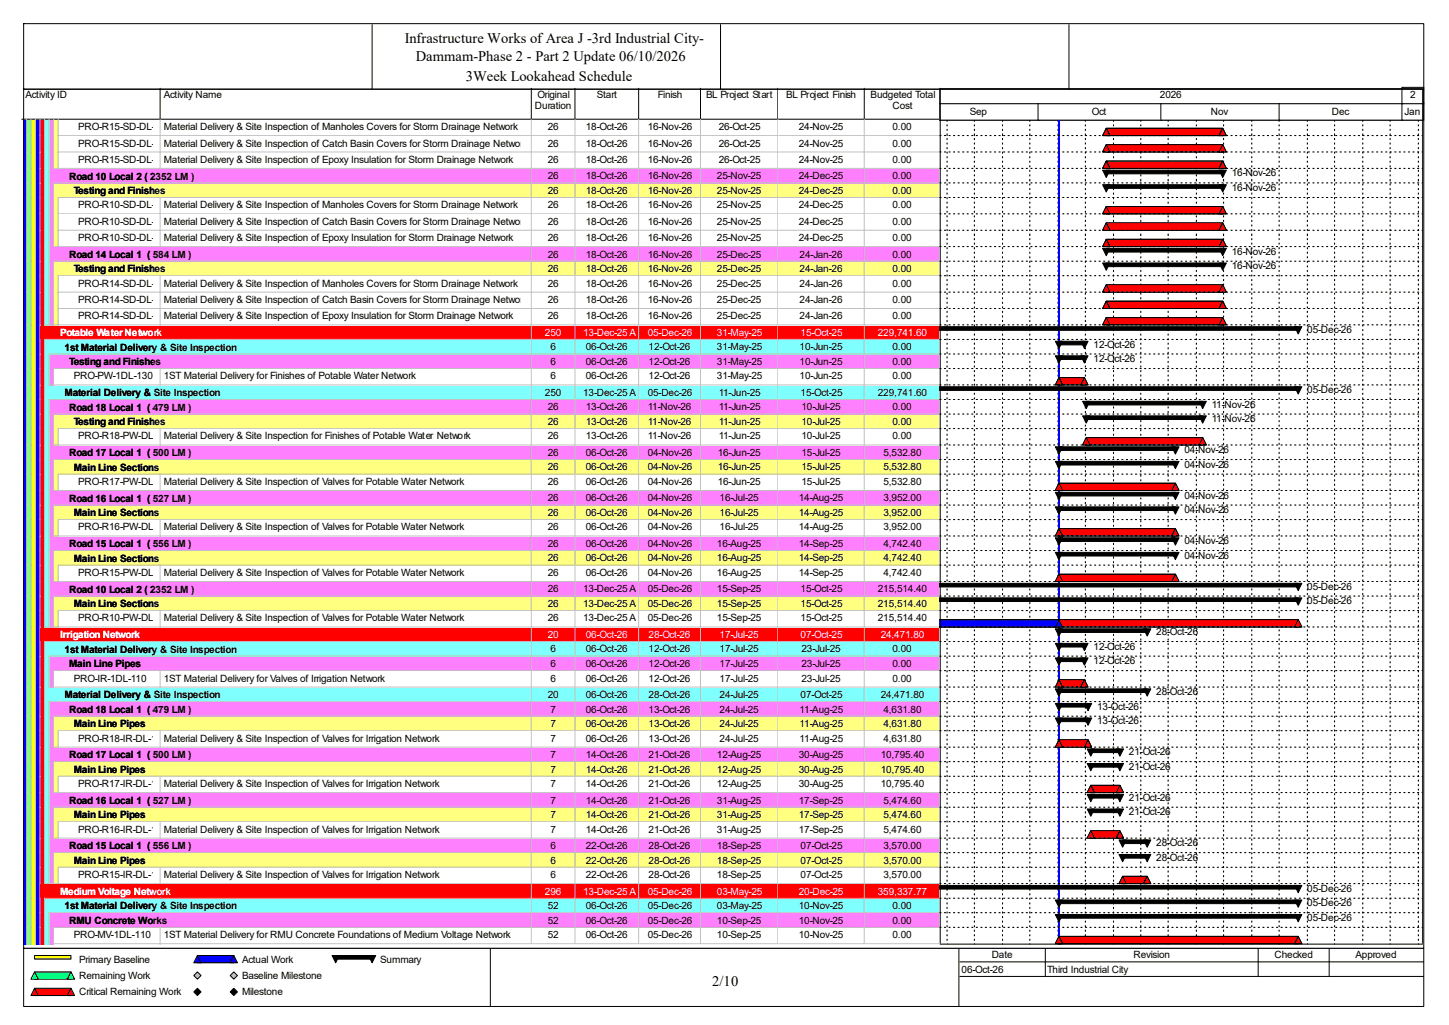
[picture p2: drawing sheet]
<svg xmlns="http://www.w3.org/2000/svg" width="420mm" height="297mm" viewBox="0 0 420 297" stroke-linecap="round" stroke-linejoin="round" font-family="sans-serif">
<defs><g id="words">
<g font-size="4.2">
<text x="117.3" y="12.4">Infrastructure Works of Area J -3rd Industrial City-</text>
<text x="120.5" y="17.7">Dammam-Phase 2 - Part 2 Update 06/10/2026</text>
<text x="135" y="23.5">3Week Lookahead Schedule</text>
<text x="206.5" y="285.6">2/10</text>
</g>
<g font-size="2.9">
<text x="7.4" y="28.4">Activity ID</text>
<text x="47.5" y="28.4">Activity Name</text>
<text x="155.8" y="28.4">Original</text>
<text x="173" y="28.4">Start</text>
<text x="190.7" y="28.4">Finish</text>
<text x="204.6" y="28.4">BL Project Start</text>
<text x="227.8" y="28.4">BL Project Finish</text>
<text x="252.3" y="28.4">Budgeted Total</text>
<text x="336.2" y="28.4">2026</text>
<text x="408.7" y="28.4">2</text>
<text x="155.1" y="31.6">Duration</text>
<text x="258.7" y="31.6">Cost</text>
<text x="281.1" y="33.2">Sep</text>
<text x="316.4" y="33.2">Oct</text>
<text x="351" y="33.2">Nov</text>
<text x="386" y="33.2">Dec</text>
<text x="407.1" y="33.2">Jan</text>
<text x="22.7" y="37.7">PRO-R15-SD-DL-140</text>
<text x="47.5" y="37.7">Material Delivery &amp; Site Inspection of Manholes Covers for Storm Drainage Network</text>
<text x="158.7" y="37.7">26</text>
<text x="169.8" y="37.7">18-Oct-26</text>
<text x="187.7" y="37.7">16-Nov-26</text>
<text x="208.3" y="37.7">26-Oct-25</text>
<text x="231.5" y="37.7">24-Nov-25</text>
<text x="258.7" y="37.7">0.00</text>
<text x="22.7" y="42.5">PRO-R15-SD-DL-150</text>
<text x="22.7" y="47.2">PRO-R15-SD-DL-160</text>
<text x="47.5" y="42.5">Material Delivery &amp; Site Inspection of Catch Basin Covers for Storm Drainage Network</text>
<text x="47.5" y="47.2">Material Delivery &amp; Site Inspection of Epoxy Insulation for Storm Drainage Network</text>
<text x="158.7" y="42.5">26</text>
<text x="158.7" y="47.2">26</text>
<text x="169.8" y="42.5">18-Oct-26</text>
<text x="169.8" y="47.2">18-Oct-26</text>
<text x="187.7" y="42.5">16-Nov-26</text>
<text x="187.7" y="47.2">16-Nov-26</text>
<text x="208.3" y="42.5">26-Oct-25</text>
<text x="208.3" y="47.2">26-Oct-25</text>
<text x="231.5" y="42.5">24-Nov-25</text>
<text x="231.5" y="47.2">24-Nov-25</text>
<text x="258.7" y="42.5">0.00</text>
<text x="258.7" y="47.2">0.00</text>
<text x="20" y="52">Road 10 Local 2 ( 2352 LM )</text>
<text x="158.7" y="51.9">26</text>
<text x="169.8" y="51.9">18-Oct-26</text>
<text x="187.7" y="51.9">16-Nov-26</text>
<text x="207.8" y="51.9">25-Nov-25</text>
<text x="231.5" y="51.9">24-Dec-25</text>
<text x="258.7" y="51.9">0.00</text>
<text x="357" y="51.1">16-Nov-26</text>
<text x="21.4" y="56.2">Testing and Finishes</text>
<text x="158.7" y="56.1">26</text>
<text x="169.8" y="56.1">18-Oct-26</text>
<text x="187.7" y="56.1">16-Nov-26</text>
<text x="207.8" y="56.1">25-Nov-25</text>
<text x="231.5" y="56.1">24-Dec-25</text>
<text x="258.7" y="56.1">0.00</text>
<text x="357" y="55.4">16-Nov-26</text>
<text x="22.7" y="60.4">PRO-R10-SD-DL-140</text>
<text x="22.7" y="65.1">PRO-R10-SD-DL-150</text>
<text x="47.5" y="60.4">Material Delivery &amp; Site Inspection of Manholes Covers for Storm Drainage Network</text>
<text x="47.5" y="65.1">Material Delivery &amp; Site Inspection of Catch Basin Covers for Storm Drainage Network</text>
<text x="158.7" y="60.4">26</text>
<text x="158.7" y="65.1">26</text>
<text x="169.8" y="60.4">18-Oct-26</text>
<text x="169.8" y="65.1">18-Oct-26</text>
<text x="187.7" y="60.4">16-Nov-26</text>
<text x="187.7" y="65.1">16-Nov-26</text>
<text x="207.8" y="60.4">25-Nov-25</text>
<text x="207.8" y="65.1">25-Nov-25</text>
<text x="231.5" y="60.4">24-Dec-25</text>
<text x="231.5" y="65.1">24-Dec-25</text>
<text x="258.7" y="60.4">0.00</text>
<text x="258.7" y="65.1">0.00</text>
<text x="22.7" y="69.9">PRO-R10-SD-DL-160</text>
<text x="47.5" y="69.9">Material Delivery &amp; Site Inspection of Epoxy Insulation for Storm Drainage Network</text>
<text x="158.7" y="69.9">26</text>
<text x="169.8" y="69.9">18-Oct-26</text>
<text x="187.7" y="69.9">16-Nov-26</text>
<text x="207.8" y="69.9">25-Nov-25</text>
<text x="231.5" y="69.9">24-Dec-25</text>
<text x="258.7" y="69.9">0.00</text>
<text x="20" y="74.7">Road 14 Local 1 ( 584 LM )</text>
<text x="158.7" y="74.6">26</text>
<text x="169.8" y="74.6">18-Oct-26</text>
<text x="187.7" y="74.6">16-Nov-26</text>
<text x="207.8" y="74.6">25-Dec-25</text>
<text x="231.8" y="74.6">24-Jan-26</text>
<text x="258.7" y="74.6">0.00</text>
<text x="357" y="73.8">16-Nov-26</text>
<text x="21.4" y="78.9">Testing and Finishes</text>
<text x="22.7" y="83.1">PRO-R14-SD-DL-140</text>
<text x="47.5" y="83.1">Material Delivery &amp; Site Inspection of Manholes Covers for Storm Drainage Network</text>
<text x="158.7" y="78.8">26</text>
<text x="158.7" y="83.1">26</text>
<text x="169.8" y="78.8">18-Oct-26</text>
<text x="169.8" y="83.1">18-Oct-26</text>
<text x="187.7" y="78.8">16-Nov-26</text>
<text x="187.7" y="83.1">16-Nov-26</text>
<text x="207.8" y="78.8">25-Dec-25</text>
<text x="207.8" y="83.1">25-Dec-25</text>
<text x="231.8" y="78.8">24-Jan-26</text>
<text x="231.8" y="83.1">24-Jan-26</text>
<text x="258.7" y="78.8">0.00</text>
<text x="258.7" y="83.1">0.00</text>
<text x="357" y="78">16-Nov-26</text>
<text x="22.7" y="87.8">PRO-R14-SD-DL-150</text>
<text x="47.5" y="87.8">Material Delivery &amp; Site Inspection of Catch Basin Covers for Storm Drainage Network</text>
<text x="158.7" y="87.8">26</text>
<text x="169.8" y="87.8">18-Oct-26</text>
<text x="187.7" y="87.8">16-Nov-26</text>
<text x="207.8" y="87.8">25-Dec-25</text>
<text x="231.8" y="87.8">24-Jan-26</text>
<text x="258.7" y="87.8">0.00</text>
<text x="22.7" y="92.5">PRO-R14-SD-DL-160</text>
<text x="47.5" y="92.5">Material Delivery &amp; Site Inspection of Epoxy Insulation for Storm Drainage Network</text>
<text x="158.7" y="92.5">26</text>
<text x="169.8" y="92.5">18-Oct-26</text>
<text x="187.7" y="92.5">16-Nov-26</text>
<text x="207.8" y="92.5">25-Dec-25</text>
<text x="231.8" y="92.5">24-Jan-26</text>
<text x="258.7" y="92.5">0.00</text>
<text x="18.7" y="101.6">1st Material Delivery &amp; Site Inspection</text>
<text x="159.6" y="101.5">6</text>
<text x="169.8" y="101.5">06-Oct-26</text>
<text x="188" y="101.5">12-Oct-26</text>
<text x="207.8" y="101.5">31-May-25</text>
<text x="231.8" y="101.5">10-Jun-25</text>
<text x="258.7" y="101.5">0.00</text>
<text x="316.9" y="100.7">12-Oct-26</text>
<text x="378.9" y="96.5">05-Dec-26</text>
<text x="20" y="105.8">Testing and Finishes</text>
<text x="159.6" y="105.7">6</text>
<text x="169.8" y="105.7">06-Oct-26</text>
<text x="188" y="105.7">12-Oct-26</text>
<text x="207.8" y="105.7">31-May-25</text>
<text x="231.8" y="105.7">10-Jun-25</text>
<text x="258.7" y="105.7">0.00</text>
<text x="316.9" y="104.9">12-Oct-26</text>
<text x="21.4" y="109.9">PRO-PW-1DL-130</text>
<text x="47.5" y="109.9">1ST Material Delivery for Finishes of Potable Water Network</text>
<text x="159.6" y="109.9">6</text>
<text x="169.8" y="109.9">06-Oct-26</text>
<text x="188" y="109.9">12-Oct-26</text>
<text x="207.8" y="109.9">31-May-25</text>
<text x="231.8" y="109.9">10-Jun-25</text>
<text x="258.7" y="109.9">0.00</text>
<text x="378.9" y="113.9">05-Dec-26</text>
<text x="18.7" y="114.8">Material Delivery &amp; Site Inspection</text>
<text x="20" y="119">Road 18 Local 1 ( 479 LM )</text>
<text x="157.9" y="114.7">250</text>
<text x="158.7" y="118.9">26</text>
<text x="169" y="114.7">13-Dec-25 A</text>
<text x="169.8" y="118.9">13-Oct-26</text>
<text x="187.7" y="114.7">05-Dec-26</text>
<text x="187.7" y="118.9">11-Nov-26</text>
<text x="208.3" y="114.7">11-Jun-25</text>
<text x="208.3" y="118.9">11-Jun-25</text>
<text x="232" y="114.7">15-Oct-25</text>
<text x="232.3" y="118.9">10-Jul-25</text>
<text x="254.5" y="114.7">229,741.60</text>
<text x="258.7" y="118.9">0.00</text>
<text x="351.2" y="118.1">11-Nov-26</text>
<text x="21.4" y="123.2">Testing and Finishes</text>
<text x="158.7" y="123.1">26</text>
<text x="169.8" y="123.1">13-Oct-26</text>
<text x="187.7" y="123.1">11-Nov-26</text>
<text x="208.3" y="123.1">11-Jun-25</text>
<text x="232.3" y="123.1">10-Jul-25</text>
<text x="258.7" y="123.1">0.00</text>
<text x="351.2" y="122.3">11-Nov-26</text>
<text x="22.7" y="127.3">PRO-R18-PW-DL-170</text>
<text x="47.5" y="127.3">Material Delivery &amp; Site Inspection for Finishes of Potable Water Network</text>
<text x="158.7" y="127.3">26</text>
<text x="169.8" y="127.3">13-Oct-26</text>
<text x="187.7" y="127.3">11-Nov-26</text>
<text x="208.3" y="127.3">11-Jun-25</text>
<text x="232.3" y="127.3">10-Jul-25</text>
<text x="258.7" y="127.3">0.00</text>
<text x="343.3" y="131.3">04-Nov-26</text>
<text x="20" y="132.2">Road 17 Local 1 ( 500 LM )</text>
<text x="21.4" y="136.4">Main Line Sections</text>
<text x="158.7" y="132.1">26</text>
<text x="158.7" y="136.3">26</text>
<text x="169.8" y="132.1">06-Oct-26</text>
<text x="169.8" y="136.3">06-Oct-26</text>
<text x="187.7" y="132.1">04-Nov-26</text>
<text x="187.7" y="136.3">04-Nov-26</text>
<text x="208.1" y="132.1">16-Jun-25</text>
<text x="208.1" y="136.3">16-Jun-25</text>
<text x="232.3" y="132.1">15-Jul-25</text>
<text x="232.3" y="136.3">15-Jul-25</text>
<text x="256" y="132.1">5,532.80</text>
<text x="256" y="136.3">5,532.80</text>
<text x="343.3" y="135.5">04-Nov-26</text>
<text x="22.7" y="140.5">PRO-R17-PW-DL-110</text>
<text x="47.5" y="140.5">Material Delivery &amp; Site Inspection of Valves for Potable Water Network</text>
<text x="158.7" y="140.5">26</text>
<text x="169.8" y="140.5">06-Oct-26</text>
<text x="187.7" y="140.5">04-Nov-26</text>
<text x="208.1" y="140.5">16-Jun-25</text>
<text x="232.3" y="140.5">15-Jul-25</text>
<text x="256" y="140.5">5,532.80</text>
<text x="20" y="145.4">Road 16 Local 1 ( 527 LM )</text>
<text x="21.4" y="149.6">Main Line Sections</text>
<text x="158.7" y="145.3">26</text>
<text x="158.7" y="149.5">26</text>
<text x="169.8" y="145.3">06-Oct-26</text>
<text x="169.8" y="149.5">06-Oct-26</text>
<text x="187.7" y="145.3">04-Nov-26</text>
<text x="187.7" y="149.5">04-Nov-26</text>
<text x="208.6" y="145.3">16-Jul-25</text>
<text x="208.6" y="149.5">16-Jul-25</text>
<text x="231.5" y="145.3">14-Aug-25</text>
<text x="231.5" y="149.5">14-Aug-25</text>
<text x="256" y="145.3">3,952.00</text>
<text x="256" y="149.5">3,952.00</text>
<text x="343.3" y="144.5">04-Nov-26</text>
<text x="343.3" y="148.7">04-Nov-26</text>
<text x="22.7" y="153.7">PRO-R16-PW-DL-110</text>
<text x="47.5" y="153.7">Material Delivery &amp; Site Inspection of Valves for Potable Water Network</text>
<text x="158.7" y="153.7">26</text>
<text x="169.8" y="153.7">06-Oct-26</text>
<text x="187.7" y="153.7">04-Nov-26</text>
<text x="208.6" y="153.7">16-Jul-25</text>
<text x="231.5" y="153.7">14-Aug-25</text>
<text x="256" y="153.7">3,952.00</text>
<text x="20" y="158.5">Road 15 Local 1 ( 556 LM )</text>
<text x="158.7" y="158.5">26</text>
<text x="169.8" y="158.5">06-Oct-26</text>
<text x="187.7" y="158.5">04-Nov-26</text>
<text x="207.8" y="158.5">16-Aug-25</text>
<text x="231.5" y="158.5">14-Sep-25</text>
<text x="256" y="158.5">4,742.40</text>
<text x="343.3" y="157.7">04-Nov-26</text>
<text x="343.3" y="161.9">04-Nov-26</text>
<text x="21.4" y="162.8">Main Line Sections</text>
<text x="22.7" y="166.9">PRO-R15-PW-DL-110</text>
<text x="47.5" y="166.9">Material Delivery &amp; Site Inspection of Valves for Potable Water Network</text>
<text x="158.7" y="162.7">26</text>
<text x="158.7" y="166.9">26</text>
<text x="169.8" y="162.7">06-Oct-26</text>
<text x="169.8" y="166.9">06-Oct-26</text>
<text x="187.7" y="162.7">04-Nov-26</text>
<text x="187.7" y="166.9">04-Nov-26</text>
<text x="207.8" y="162.7">16-Aug-25</text>
<text x="207.8" y="166.9">16-Aug-25</text>
<text x="231.5" y="162.7">14-Sep-25</text>
<text x="231.5" y="166.9">14-Sep-25</text>
<text x="256" y="162.7">4,742.40</text>
<text x="256" y="166.9">4,742.40</text>
<text x="20" y="171.7">Road 10 Local 2 ( 2352 LM )</text>
<text x="158.7" y="171.7">26</text>
<text x="169" y="171.7">13-Dec-25 A</text>
<text x="187.7" y="171.7">05-Dec-26</text>
<text x="207.8" y="171.7">15-Sep-25</text>
<text x="232" y="171.7">15-Oct-25</text>
<text x="254.5" y="171.7">215,514.40</text>
<text x="378.9" y="170.9">05-Dec-26</text>
<text x="21.4" y="175.9">Main Line Sections</text>
<text x="158.7" y="175.9">26</text>
<text x="169" y="175.9">13-Dec-25 A</text>
<text x="187.7" y="175.9">05-Dec-26</text>
<text x="207.8" y="175.9">15-Sep-25</text>
<text x="232" y="175.9">15-Oct-25</text>
<text x="254.5" y="175.9">215,514.40</text>
<text x="378.9" y="175.1">05-Dec-26</text>
<text x="22.7" y="180.1">PRO-R10-PW-DL-110</text>
<text x="47.5" y="180.1">Material Delivery &amp; Site Inspection of Valves for Potable Water Network</text>
<text x="158.7" y="180.1">26</text>
<text x="169" y="180.1">13-Dec-25 A</text>
<text x="187.7" y="180.1">05-Dec-26</text>
<text x="207.8" y="180.1">15-Sep-25</text>
<text x="232" y="180.1">15-Oct-25</text>
<text x="254.5" y="180.1">215,514.40</text>
<text x="335.2" y="184.1">28-Oct-26</text>
<text x="18.7" y="189.1">1st Material Delivery &amp; Site Inspection</text>
<text x="159.6" y="189.1">6</text>
<text x="169.8" y="189.1">06-Oct-26</text>
<text x="188" y="189.1">12-Oct-26</text>
<text x="208.6" y="189.1">17-Jul-25</text>
<text x="232.3" y="189.1">23-Jul-25</text>
<text x="258.7" y="189.1">0.00</text>
<text x="316.9" y="188.3">12-Oct-26</text>
<text x="20" y="193.4">Main Line Pipes</text>
<text x="21.4" y="197.5">PRO-IR-1DL-110</text>
<text x="47.5" y="197.5">1ST Material Delivery for Valves of Irrigation Network</text>
<text x="159.6" y="193.3">6</text>
<text x="159.6" y="197.5">6</text>
<text x="169.8" y="193.3">06-Oct-26</text>
<text x="169.8" y="197.5">06-Oct-26</text>
<text x="188" y="193.3">12-Oct-26</text>
<text x="188" y="197.5">12-Oct-26</text>
<text x="208.6" y="193.3">17-Jul-25</text>
<text x="208.6" y="197.5">17-Jul-25</text>
<text x="232.3" y="193.3">23-Jul-25</text>
<text x="232.3" y="197.5">23-Jul-25</text>
<text x="258.7" y="193.3">0.00</text>
<text x="258.7" y="197.5">0.00</text>
<text x="316.9" y="192.5">12-Oct-26</text>
<text x="18.7" y="202.3">Material Delivery &amp; Site Inspection</text>
<text x="158.7" y="202.2">20</text>
<text x="169.8" y="202.2">06-Oct-26</text>
<text x="188" y="202.2">28-Oct-26</text>
<text x="208.6" y="202.2">24-Jul-25</text>
<text x="232" y="202.2">07-Oct-25</text>
<text x="255.3" y="202.2">24,471.80</text>
<text x="335.2" y="201.5">28-Oct-26</text>
<text x="20" y="206.5">Road 18 Local 1 ( 479 LM )</text>
<text x="159.6" y="206.5">7</text>
<text x="169.8" y="206.5">06-Oct-26</text>
<text x="188" y="206.5">13-Oct-26</text>
<text x="208.6" y="206.5">24-Jul-25</text>
<text x="231.8" y="206.5">11-Aug-25</text>
<text x="256" y="206.5">4,631.80</text>
<text x="318" y="205.7">13-Oct-26</text>
<text x="318" y="209.9">13-Oct-26</text>
<text x="21.4" y="210.8">Main Line Pipes</text>
<text x="22.7" y="214.9">PRO-R18-IR-DL-130Material Delivery &amp; Site Inspection of Valves for Irrigation Network</text>
<text x="159.6" y="210.7">7</text>
<text x="159.6" y="214.9">7</text>
<text x="169.8" y="210.7">06-Oct-26</text>
<text x="169.8" y="214.9">06-Oct-26</text>
<text x="188" y="210.7">13-Oct-26</text>
<text x="188" y="214.9">13-Oct-26</text>
<text x="208.6" y="210.7">24-Jul-25</text>
<text x="208.6" y="214.9">24-Jul-25</text>
<text x="231.8" y="210.7">11-Aug-25</text>
<text x="231.8" y="214.9">11-Aug-25</text>
<text x="256" y="210.7">4,631.80</text>
<text x="256" y="214.9">4,631.80</text>
<text x="20" y="219.7">Road 17 Local 1 ( 500 LM )</text>
<text x="159.6" y="219.6">7</text>
<text x="169.8" y="219.6">14-Oct-26</text>
<text x="188" y="219.6">21-Oct-26</text>
<text x="207.8" y="219.6">12-Aug-25</text>
<text x="231.5" y="219.6">30-Aug-25</text>
<text x="255.3" y="219.6">10,795.40</text>
<text x="327.2" y="218.9">21-Oct-26</text>
<text x="21.4" y="223.9">Main Line Pipes</text>
<text x="159.6" y="223.9">7</text>
<text x="169.8" y="223.9">14-Oct-26</text>
<text x="188" y="223.9">21-Oct-26</text>
<text x="207.8" y="223.9">12-Aug-25</text>
<text x="231.5" y="223.9">30-Aug-25</text>
<text x="255.3" y="223.9">10,795.40</text>
<text x="327.2" y="223.1">21-Oct-26</text>
<text x="20" y="232.9">Road 16 Local 1 ( 527 LM )</text>
<text x="22.7" y="228.1">PRO-R17-IR-DL-110Material Delivery &amp; Site Inspection of Valves for Irrigation Network</text>
<text x="159.6" y="228.1">7</text>
<text x="159.6" y="232.8">7</text>
<text x="169.8" y="228.1">14-Oct-26</text>
<text x="169.8" y="232.8">14-Oct-26</text>
<text x="188" y="228.1">21-Oct-26</text>
<text x="188" y="232.8">21-Oct-26</text>
<text x="207.8" y="228.1">12-Aug-25</text>
<text x="207.8" y="232.8">31-Aug-25</text>
<text x="231.5" y="228.1">30-Aug-25</text>
<text x="231.5" y="232.8">17-Sep-25</text>
<text x="255.3" y="228.1">10,795.40</text>
<text x="256" y="232.8">5,474.60</text>
<text x="327.2" y="232">21-Oct-26</text>
<text x="21.4" y="237.2">Main Line Pipes</text>
<text x="159.6" y="237.1">7</text>
<text x="169.8" y="237.1">14-Oct-26</text>
<text x="188" y="237.1">21-Oct-26</text>
<text x="207.8" y="237.1">31-Aug-25</text>
<text x="231.5" y="237.1">17-Sep-25</text>
<text x="256" y="237.1">5,474.60</text>
<text x="327.2" y="236.3">21-Oct-26</text>
<text x="22.7" y="241.3">PRO-R16-IR-DL-110Material Delivery &amp; Site Inspection of Valves for Irrigation Network</text>
<text x="159.6" y="241.3">7</text>
<text x="159.6" y="246">6</text>
<text x="169.8" y="241.3">14-Oct-26</text>
<text x="169.8" y="246">22-Oct-26</text>
<text x="188" y="241.3">21-Oct-26</text>
<text x="188" y="246">28-Oct-26</text>
<text x="207.8" y="241.3">31-Aug-25</text>
<text x="207.8" y="246">18-Sep-25</text>
<text x="231.5" y="241.3">17-Sep-25</text>
<text x="232" y="246">07-Oct-25</text>
<text x="256" y="241.3">5,474.60</text>
<text x="256" y="246">3,570.00</text>
<text x="335.2" y="245.2">28-Oct-26</text>
<text x="20" y="246.1">Road 15 Local 1 ( 556 LM )</text>
<text x="21.4" y="250.3">Main Line Pipes</text>
<text x="159.6" y="250.2">6</text>
<text x="169.8" y="250.2">22-Oct-26</text>
<text x="188" y="250.2">28-Oct-26</text>
<text x="207.8" y="250.2">18-Sep-25</text>
<text x="232" y="250.2">07-Oct-25</text>
<text x="256" y="250.2">3,570.00</text>
<text x="335.2" y="249.4">28-Oct-26</text>
<text x="22.7" y="254.5">PRO-R15-IR-DL-110Material Delivery &amp; Site Inspection of Valves for Irrigation Network</text>
<text x="159.6" y="254.5">6</text>
<text x="169.8" y="254.5">22-Oct-26</text>
<text x="188" y="254.5">28-Oct-26</text>
<text x="207.8" y="254.5">18-Sep-25</text>
<text x="232" y="254.5">07-Oct-25</text>
<text x="256" y="254.5">3,570.00</text>
<text x="18.7" y="263.5">1st Material Delivery &amp; Site Inspection</text>
<text x="158.7" y="263.4">52</text>
<text x="169.8" y="263.4">06-Oct-26</text>
<text x="187.7" y="263.4">05-Dec-26</text>
<text x="207.8" y="263.4">03-May-25</text>
<text x="231.5" y="263.4">10-Nov-25</text>
<text x="258.7" y="263.4">0.00</text>
<text x="378.9" y="258.4">05-Dec-26</text>
<text x="378.9" y="262.6">05-Dec-26</text>
<text x="20" y="267.7">RMU Concrete Works</text>
<text x="158.7" y="267.6">52</text>
<text x="169.8" y="267.6">06-Oct-26</text>
<text x="187.7" y="267.6">05-Dec-26</text>
<text x="207.8" y="267.6">10-Sep-25</text>
<text x="231.5" y="267.6">10-Nov-25</text>
<text x="258.7" y="267.6">0.00</text>
<text x="378.9" y="266.8">05-Dec-26</text>
<text x="21.4" y="271.9">PRO-MV-1DL-110</text>
<text x="47.5" y="271.9">1ST Material Delivery for RMU Concrete Foundations of Medium Voltage Network</text>
<text x="158.7" y="271.9">52</text>
<text x="169.8" y="271.9">06-Oct-26</text>
<text x="187.7" y="271.9">05-Dec-26</text>
<text x="207.8" y="271.9">10-Sep-25</text>
<text x="231.5" y="271.9">10-Nov-25</text>
<text x="258.7" y="271.9">0.00</text>
<text x="22.9" y="279">Primary Baseline</text>
<text x="70.1" y="279">Actual Work</text>
<text x="110.2" y="279">Summary</text>
<text x="278.7" y="281.9">06-Oct-26</text>
<text x="287.4" y="277.7">Date</text>
<text x="303.5" y="281.9">Third Industrial City</text>
<text x="328.5" y="277.7">Revision</text>
<text x="369.4" y="277.7">Checked</text>
<text x="392.9" y="277.7">Approved</text>
<text x="22.9" y="283.7">Remaining Work</text>
<text x="70.1" y="283.7">Baseline Milestone</text>
<text x="22.9" y="288.5">Critical Remaining Work</text>
<text x="70.1" y="288.5">Milestone</text>
</g>
<g font-size="2.9" fill="#fff">
<text x="17.4" y="97.4">Potable Water Network</text>
<text x="157.9" y="97.3">250</text>
<text x="169" y="97.3">13-Dec-25 A</text>
<text x="187.7" y="97.3">05-Dec-26</text>
<text x="207.8" y="97.3">31-May-25</text>
<text x="232" y="97.3">15-Oct-25</text>
<text x="254.5" y="97.3">229,741.60</text>
<text x="17.4" y="184.9">Irrigation Network</text>
<text x="158.7" y="184.8">20</text>
<text x="169.8" y="184.8">06-Oct-26</text>
<text x="188" y="184.8">28-Oct-26</text>
<text x="208.6" y="184.8">17-Jul-25</text>
<text x="232" y="184.8">07-Oct-25</text>
<text x="255.3" y="184.8">24,471.80</text>
<text x="17.4" y="259.3">Medium Voltage Network</text>
<text x="157.9" y="259.2">296</text>
<text x="169" y="259.2">13-Dec-25 A</text>
<text x="187.7" y="259.2">05-Dec-26</text>
<text x="207.8" y="259.2">03-May-25</text>
<text x="231.5" y="259.2">20-Dec-25</text>
<text x="254.5" y="259.2">359,337.77</text>
</g>
</g></defs>
<path d="M46.4 25.6v8.9h-40.1" fill="none" stroke="#000" stroke-width=".29"/>
<path d="M46.7 25.6h107.6v9.2h-107.6z" fill="#fff"/>
<path d="M154 25.6v8.9h-107.6" fill="none" stroke="#000" stroke-width=".29"/>
<path d="M154.3 25.6h12.6v9.2h-12.6z" fill="#fff"/>
<path d="M166.7 25.6v8.9h-12.7" fill="none" stroke="#000" stroke-width=".29"/>
<path d="M166.9 25.6h18.5v9.2h-18.5z" fill="#fff"/>
<path d="M185.1 25.6v8.9h-18.4" fill="none" stroke="#000" stroke-width=".29"/>
<path d="M185.4 25.6h17.9v9.2h-17.9z" fill="#fff"/>
<path d="M203 25.6v8.9h-17.9" fill="none" stroke="#000" stroke-width=".29"/>
<path d="M203.3 25.6h22.4v9.2h-22.4z" fill="#fff"/>
<path d="M225.5 25.6v8.9h-22.5" fill="none" stroke="#000" stroke-width=".29"/>
<path d="M225.7 25.6h25.1v9.2h-25.1z" fill="#fff"/>
<path d="M250.5 25.6v8.9h-25" fill="none" stroke="#000" stroke-width=".29"/>
<path d="M250.8 25.6h21.9v9.2h-21.9z" fill="#fff"/>
<path d="M272.4 25.6v8.9h-21.9" fill="none" stroke="#000" stroke-width=".29"/>
<path d="M6.6 34.8h1.3v4.7h-1.3z" fill="#00f"/>
<path d="M7.6 34.5v5.1" fill="none" stroke="#c0c0c0" stroke-width=".29"/>
<path d="M7.9 34.8h1.3v4.7h-1.3z" fill="#80ff80"/>
<path d="M9 34.5v5.1" fill="none" stroke="#c0c0c0" stroke-width=".29"/>
<path d="M9.2 34.8h1.3v4.7h-1.3z" fill="#ff0"/>
<path d="M10.3 34.5v5.1" fill="none" stroke="#c0c0c0" stroke-width=".29"/>
<path d="M10.5 34.8h1.4v4.7h-1.4z" fill="#00f"/>
<path d="M11.6 34.5v5.1" fill="none" stroke="#c0c0c0" stroke-width=".29"/>
<path d="M11.9 34.8h1.3v4.7h-1.3z" fill="#f00"/>
<path d="M12.9 34.5v5.1" fill="none" stroke="#c0c0c0" stroke-width=".29"/>
<path d="M13.2 34.8h1.3v4.7h-1.3z" fill="#80ffff"/>
<path d="M14.2 34.5v5.1" fill="none" stroke="#c0c0c0" stroke-width=".29"/>
<path d="M14.5 34.8h1.3v4.7h-1.3z" fill="#ff80ff"/>
<path d="M15.6 34.5v5.1" fill="none" stroke="#c0c0c0" stroke-width=".29"/>
<path d="M15.8 34.8h1.3v4.7h-1.3z" fill="#ffff80"/>
<path d="M16.9 34.5v5.1" fill="none" stroke="#c0c0c0" stroke-width=".29"/>
<path d="M17.1 34.8h29.6v4.7h-29.6z" fill="#fff"/>
<path d="M16.9 39.3h29.8M46.4 34.5v5.1" fill="none" stroke="#c0c0c0" stroke-width=".29"/>
<path d="M46.7 34.8h107.6v4.7h-107.6z" fill="#fff"/>
<path d="M154 34.5v4.8h-107.3" fill="none" stroke="#c0c0c0" stroke-width=".29"/>
<path d="M154.3 34.8h12.6v4.7h-12.6z" fill="#fff"/>
<path d="M166.7 34.5v4.8h-12.4" fill="none" stroke="#c0c0c0" stroke-width=".29"/>
<path d="M166.9 34.8h18.5v4.7h-18.5z" fill="#fff"/>
<path d="M185.1 34.5v4.8h-18.2" fill="none" stroke="#c0c0c0" stroke-width=".29"/>
<path d="M185.4 34.8h17.9v4.7h-17.9z" fill="#fff"/>
<path d="M203 34.5v4.8h-17.6" fill="none" stroke="#c0c0c0" stroke-width=".29"/>
<path d="M203.3 34.8h22.4v4.7h-22.4z" fill="#fff"/>
<path d="M225.5 34.5v4.8h-22.2" fill="none" stroke="#c0c0c0" stroke-width=".29"/>
<path d="M225.7 34.8h25.1v4.7h-25.1z" fill="#fff"/>
<path d="M250.5 34.5v4.8h-24.8" fill="none" stroke="#c0c0c0" stroke-width=".29"/>
<path d="M250.8 34.8h21.9v4.7h-21.9z" fill="#fff"/>
<path d="M272.4 34.5v4.8h-21.6" fill="none" stroke="#c0c0c0" stroke-width=".29"/>
<path d="M6.6 39.5h1.3v4.8h-1.3z" fill="#00f"/>
<path d="M7.6 39.3v5" fill="none" stroke="#c0c0c0" stroke-width=".29"/>
<path d="M7.9 39.5h1.3v4.8h-1.3z" fill="#80ff80"/>
<path d="M9 39.3v5" fill="none" stroke="#c0c0c0" stroke-width=".29"/>
<path d="M9.2 39.5h1.3v4.8h-1.3z" fill="#ff0"/>
<path d="M10.3 39.3v5" fill="none" stroke="#c0c0c0" stroke-width=".29"/>
<path d="M10.5 39.5h1.4v4.8h-1.4z" fill="#00f"/>
<path d="M11.6 39.3v5" fill="none" stroke="#c0c0c0" stroke-width=".29"/>
<path d="M11.9 39.5h1.3v4.8h-1.3z" fill="#f00"/>
<path d="M12.9 39.3v5" fill="none" stroke="#c0c0c0" stroke-width=".29"/>
<path d="M13.2 39.5h1.3v4.8h-1.3z" fill="#80ffff"/>
<path d="M14.2 39.3v5" fill="none" stroke="#c0c0c0" stroke-width=".29"/>
<path d="M14.5 39.5h1.3v4.8h-1.3z" fill="#ff80ff"/>
<path d="M15.6 39.3v5" fill="none" stroke="#c0c0c0" stroke-width=".29"/>
<path d="M15.8 39.5h1.3v4.8h-1.3z" fill="#ffff80"/>
<path d="M16.9 39.3v5" fill="none" stroke="#c0c0c0" stroke-width=".29"/>
<path d="M17.1 39.5h29.6v4.8h-29.6z" fill="#fff"/>
<path d="M46.4 39.3v5M16.9 44h29.8" fill="none" stroke="#c0c0c0" stroke-width=".29"/>
<path d="M46.7 39.5h107.6v4.8h-107.6z" fill="#fff"/>
<path d="M154 39.3v4.7h-107.3" fill="none" stroke="#c0c0c0" stroke-width=".29"/>
<path d="M154.3 39.5h12.6v4.8h-12.6z" fill="#fff"/>
<path d="M166.7 39.3v4.7h-12.4" fill="none" stroke="#c0c0c0" stroke-width=".29"/>
<path d="M166.9 39.5h18.5v4.8h-18.5z" fill="#fff"/>
<path d="M185.1 39.3v4.7h-18.2" fill="none" stroke="#c0c0c0" stroke-width=".29"/>
<path d="M185.4 39.5h17.9v4.8h-17.9z" fill="#fff"/>
<path d="M203 39.3v4.7h-17.6" fill="none" stroke="#c0c0c0" stroke-width=".29"/>
<path d="M203.3 39.5h22.4v4.8h-22.4z" fill="#fff"/>
<path d="M225.5 39.3v4.7h-22.2" fill="none" stroke="#c0c0c0" stroke-width=".29"/>
<path d="M225.7 39.5h25.1v4.8h-25.1z" fill="#fff"/>
<path d="M250.5 39.3v4.7h-24.8" fill="none" stroke="#c0c0c0" stroke-width=".29"/>
<path d="M250.8 39.5h21.9v4.8h-21.9z" fill="#fff"/>
<path d="M272.4 39.3v4.7h-21.6" fill="none" stroke="#c0c0c0" stroke-width=".29"/>
<path d="M6.6 44.3h1.3v4.8h-1.3z" fill="#00f"/>
<path d="M7.6 44v5" fill="none" stroke="#c0c0c0" stroke-width=".29"/>
<path d="M7.9 44.3h1.3v4.8h-1.3z" fill="#80ff80"/>
<path d="M9 44v5" fill="none" stroke="#c0c0c0" stroke-width=".29"/>
<path d="M9.2 44.3h1.3v4.8h-1.3z" fill="#ff0"/>
<path d="M10.3 44v5" fill="none" stroke="#c0c0c0" stroke-width=".29"/>
<path d="M10.5 44.3h1.4v4.8h-1.4z" fill="#00f"/>
<path d="M11.6 44v5" fill="none" stroke="#c0c0c0" stroke-width=".29"/>
<path d="M11.9 44.3h1.3v4.8h-1.3z" fill="#f00"/>
<path d="M12.9 44v5" fill="none" stroke="#c0c0c0" stroke-width=".29"/>
<path d="M13.2 44.3h1.3v4.8h-1.3z" fill="#80ffff"/>
<path d="M14.2 44v5" fill="none" stroke="#c0c0c0" stroke-width=".29"/>
<path d="M14.5 44.3h1.3v4.8h-1.3z" fill="#ff80ff"/>
<path d="M15.6 44v5" fill="none" stroke="#c0c0c0" stroke-width=".29"/>
<path d="M15.8 44.3h1.3v4.8h-1.3z" fill="#ffff80"/>
<path d="M15.6 48.8h1.5M16.9 44v5" fill="none" stroke="#c0c0c0" stroke-width=".29"/>
<path d="M17.1 44.3h29.6v4.8h-29.6z" fill="#fff"/>
<path d="M16.9 48.8h29.8M46.4 44v5" fill="none" stroke="#c0c0c0" stroke-width=".29"/>
<path d="M46.7 44.3h107.6v4.8h-107.6z" fill="#fff"/>
<path d="M154 44v4.8h-107.3" fill="none" stroke="#c0c0c0" stroke-width=".29"/>
<path d="M154.3 44.3h12.6v4.8h-12.6z" fill="#fff"/>
<path d="M166.7 44v4.8h-12.4" fill="none" stroke="#c0c0c0" stroke-width=".29"/>
<path d="M166.9 44.3h18.5v4.8h-18.5z" fill="#fff"/>
<path d="M185.1 44v4.8h-18.2" fill="none" stroke="#c0c0c0" stroke-width=".29"/>
<path d="M185.4 44.3h17.9v4.8h-17.9z" fill="#fff"/>
<path d="M203 44v4.8h-17.6" fill="none" stroke="#c0c0c0" stroke-width=".29"/>
<path d="M203.3 44.3h22.4v4.8h-22.4z" fill="#fff"/>
<path d="M225.5 44v4.8h-22.2" fill="none" stroke="#c0c0c0" stroke-width=".29"/>
<path d="M225.7 44.3h25.1v4.8h-25.1z" fill="#fff"/>
<path d="M250.5 44v4.8h-24.8" fill="none" stroke="#c0c0c0" stroke-width=".29"/>
<path d="M250.8 44.3h21.9v4.8h-21.9z" fill="#fff"/>
<path d="M272.4 44v4.8h-21.6" fill="none" stroke="#c0c0c0" stroke-width=".29"/>
<path d="M6.6 49.1h1.3v4.2h-1.3z" fill="#00f"/>
<path d="M7.6 48.8v4.5" fill="none" stroke="#c0c0c0" stroke-width=".29"/>
<path d="M7.9 49.1h1.3v4.2h-1.3z" fill="#80ff80"/>
<path d="M9 48.8v4.5" fill="none" stroke="#c0c0c0" stroke-width=".29"/>
<path d="M9.2 49.1h1.3v4.2h-1.3z" fill="#ff0"/>
<path d="M10.3 48.8v4.5" fill="none" stroke="#c0c0c0" stroke-width=".29"/>
<path d="M10.5 49.1h1.4v4.2h-1.4z" fill="#00f"/>
<path d="M11.6 48.8v4.5" fill="none" stroke="#c0c0c0" stroke-width=".29"/>
<path d="M11.9 49.1h1.3v4.2h-1.3z" fill="#f00"/>
<path d="M12.9 48.8v4.5" fill="none" stroke="#c0c0c0" stroke-width=".29"/>
<path d="M13.2 49.1h1.3v4.2h-1.3z" fill="#80ffff"/>
<path d="M14.2 48.8v4.5" fill="none" stroke="#c0c0c0" stroke-width=".29"/>
<path d="M14.5 49.1h32.2v4.2h-32.2z" fill="#ff80ff"/>
<path d="M15.6 53h31.1" fill="none" stroke="#c0c0c0" stroke-width=".29"/>
<path d="M46.7 49.1h107.6v4.2h-107.6z" fill="#ff80ff"/>
<path d="M154 48.8v4.2h-107.3" fill="none" stroke="#c0c0c0" stroke-width=".29"/>
<path d="M154.3 49.1h12.6v4.2h-12.6z" fill="#ff80ff"/>
<path d="M166.7 48.8v4.2h-12.4" fill="none" stroke="#c0c0c0" stroke-width=".29"/>
<path d="M166.9 49.1h18.5v4.2h-18.5z" fill="#ff80ff"/>
<path d="M185.1 48.8v4.2h-18.2" fill="none" stroke="#c0c0c0" stroke-width=".29"/>
<path d="M185.4 49.1h17.9v4.2h-17.9z" fill="#ff80ff"/>
<path d="M203 48.8v4.2h-17.6" fill="none" stroke="#c0c0c0" stroke-width=".29"/>
<path d="M203.3 49.1h22.4v4.2h-22.4z" fill="#ff80ff"/>
<path d="M225.5 48.8v4.2h-22.2" fill="none" stroke="#c0c0c0" stroke-width=".29"/>
<path d="M225.7 49.1h25.1v4.2h-25.1z" fill="#ff80ff"/>
<path d="M250.5 48.8v4.2h-24.8" fill="none" stroke="#c0c0c0" stroke-width=".29"/>
<path d="M250.8 49.1h21.9v4.2h-21.9z" fill="#ff80ff"/>
<path d="M272.4 48.8v4.2h-21.6" fill="none" stroke="#c0c0c0" stroke-width=".29"/>
<path d="M6.6 53.3h1.3v4.2h-1.3z" fill="#00f"/>
<path d="M7.6 53v4.5" fill="none" stroke="#c0c0c0" stroke-width=".29"/>
<path d="M7.9 53.3h1.3v4.2h-1.3z" fill="#80ff80"/>
<path d="M9 53v4.5" fill="none" stroke="#c0c0c0" stroke-width=".29"/>
<path d="M9.2 53.3h1.3v4.2h-1.3z" fill="#ff0"/>
<path d="M10.3 53v4.5" fill="none" stroke="#c0c0c0" stroke-width=".29"/>
<path d="M10.5 53.3h1.4v4.2h-1.4z" fill="#00f"/>
<path d="M11.6 53v4.5" fill="none" stroke="#c0c0c0" stroke-width=".29"/>
<path d="M11.9 53.3h1.3v4.2h-1.3z" fill="#f00"/>
<path d="M12.9 53v4.5" fill="none" stroke="#c0c0c0" stroke-width=".29"/>
<path d="M13.2 53.3h1.3v4.2h-1.3z" fill="#80ffff"/>
<path d="M14.2 53v4.5" fill="none" stroke="#c0c0c0" stroke-width=".29"/>
<path d="M14.5 53.3h1.3v4.2h-1.3z" fill="#ff80ff"/>
<path d="M15.6 53v4.5" fill="none" stroke="#c0c0c0" stroke-width=".29"/>
<path d="M15.8 53.3h30.9v4.2h-30.9z" fill="#ffff80"/>
<path d="M16.9 57.2h29.8" fill="none" stroke="#c0c0c0" stroke-width=".29"/>
<path d="M46.7 53.3h107.6v4.2h-107.6z" fill="#ffff80"/>
<path d="M154 53v4.2h-107.3" fill="none" stroke="#c0c0c0" stroke-width=".29"/>
<path d="M154.3 53.3h12.6v4.2h-12.6z" fill="#ffff80"/>
<path d="M166.7 53v4.2h-12.4" fill="none" stroke="#c0c0c0" stroke-width=".29"/>
<path d="M166.9 53.3h18.5v4.2h-18.5z" fill="#ffff80"/>
<path d="M185.1 53v4.2h-18.2" fill="none" stroke="#c0c0c0" stroke-width=".29"/>
<path d="M185.4 53.3h17.9v4.2h-17.9z" fill="#ffff80"/>
<path d="M203 53v4.2h-17.6" fill="none" stroke="#c0c0c0" stroke-width=".29"/>
<path d="M203.3 53.3h22.4v4.2h-22.4z" fill="#ffff80"/>
<path d="M225.5 53v4.2h-22.2" fill="none" stroke="#c0c0c0" stroke-width=".29"/>
<path d="M225.7 53.3h25.1v4.2h-25.1z" fill="#ffff80"/>
<path d="M250.5 53v4.2h-24.8" fill="none" stroke="#c0c0c0" stroke-width=".29"/>
<path d="M250.8 53.3h21.9v4.2h-21.9z" fill="#ffff80"/>
<path d="M272.4 53v4.2h-21.6" fill="none" stroke="#c0c0c0" stroke-width=".29"/>
<path d="M6.6 57.5h1.3v4.7h-1.3z" fill="#00f"/>
<path d="M7.6 57.2v5" fill="none" stroke="#c0c0c0" stroke-width=".29"/>
<path d="M7.9 57.5h1.3v4.7h-1.3z" fill="#80ff80"/>
<path d="M9 57.2v5" fill="none" stroke="#c0c0c0" stroke-width=".29"/>
<path d="M9.2 57.5h1.3v4.7h-1.3z" fill="#ff0"/>
<path d="M10.3 57.2v5" fill="none" stroke="#c0c0c0" stroke-width=".29"/>
<path d="M10.5 57.5h1.4v4.7h-1.4z" fill="#00f"/>
<path d="M11.6 57.2v5" fill="none" stroke="#c0c0c0" stroke-width=".29"/>
<path d="M11.9 57.5h1.3v4.7h-1.3z" fill="#f00"/>
<path d="M12.9 57.2v5" fill="none" stroke="#c0c0c0" stroke-width=".29"/>
<path d="M13.2 57.5h1.3v4.7h-1.3z" fill="#80ffff"/>
<path d="M14.2 57.2v5" fill="none" stroke="#c0c0c0" stroke-width=".29"/>
<path d="M14.5 57.5h1.3v4.7h-1.3z" fill="#ff80ff"/>
<path d="M15.6 57.2v5" fill="none" stroke="#c0c0c0" stroke-width=".29"/>
<path d="M15.8 57.5h1.3v4.7h-1.3z" fill="#ffff80"/>
<path d="M16.9 57.2v5" fill="none" stroke="#c0c0c0" stroke-width=".29"/>
<path d="M17.1 57.5h29.6v4.7h-29.6z" fill="#fff"/>
<path d="M46.4 57.2v5M16.9 62h29.8" fill="none" stroke="#c0c0c0" stroke-width=".29"/>
<path d="M46.7 57.5h107.6v4.7h-107.6z" fill="#fff"/>
<path d="M154 57.2v4.8h-107.3" fill="none" stroke="#c0c0c0" stroke-width=".29"/>
<path d="M154.3 57.5h12.6v4.7h-12.6z" fill="#fff"/>
<path d="M166.7 57.2v4.8h-12.4" fill="none" stroke="#c0c0c0" stroke-width=".29"/>
<path d="M166.9 57.5h18.5v4.7h-18.5z" fill="#fff"/>
<path d="M185.1 57.2v4.8h-18.2" fill="none" stroke="#c0c0c0" stroke-width=".29"/>
<path d="M185.4 57.5h17.9v4.7h-17.9z" fill="#fff"/>
<path d="M203 57.2v4.8h-17.6" fill="none" stroke="#c0c0c0" stroke-width=".29"/>
<path d="M203.3 57.5h22.4v4.7h-22.4z" fill="#fff"/>
<path d="M225.5 57.2v4.8h-22.2" fill="none" stroke="#c0c0c0" stroke-width=".29"/>
<path d="M225.7 57.5h25.1v4.7h-25.1z" fill="#fff"/>
<path d="M250.5 57.2v4.8h-24.8" fill="none" stroke="#c0c0c0" stroke-width=".29"/>
<path d="M250.8 57.5h21.9v4.7h-21.9z" fill="#fff"/>
<path d="M272.4 57.2v4.8h-21.6" fill="none" stroke="#c0c0c0" stroke-width=".29"/>
<path d="M6.6 62.2h1.3v4.8h-1.3z" fill="#00f"/>
<path d="M7.6 62v5" fill="none" stroke="#c0c0c0" stroke-width=".29"/>
<path d="M7.9 62.2h1.3v4.8h-1.3z" fill="#80ff80"/>
<path d="M9 62v5" fill="none" stroke="#c0c0c0" stroke-width=".29"/>
<path d="M9.2 62.2h1.3v4.8h-1.3z" fill="#ff0"/>
<path d="M10.3 62v5" fill="none" stroke="#c0c0c0" stroke-width=".29"/>
<path d="M10.5 62.2h1.4v4.8h-1.4z" fill="#00f"/>
<path d="M11.6 62v5" fill="none" stroke="#c0c0c0" stroke-width=".29"/>
<path d="M11.9 62.2h1.3v4.8h-1.3z" fill="#f00"/>
<path d="M12.9 62v5" fill="none" stroke="#c0c0c0" stroke-width=".29"/>
<path d="M13.2 62.2h1.3v4.8h-1.3z" fill="#80ffff"/>
<path d="M14.2 62v5" fill="none" stroke="#c0c0c0" stroke-width=".29"/>
<path d="M14.5 62.2h1.3v4.8h-1.3z" fill="#ff80ff"/>
<path d="M15.6 62v5" fill="none" stroke="#c0c0c0" stroke-width=".29"/>
<path d="M15.8 62.2h1.3v4.8h-1.3z" fill="#ffff80"/>
<path d="M16.9 62v5" fill="none" stroke="#c0c0c0" stroke-width=".29"/>
<path d="M17.1 62.2h29.6v4.8h-29.6z" fill="#fff"/>
<path d="M16.9 66.7h29.8M46.4 62v5" fill="none" stroke="#c0c0c0" stroke-width=".29"/>
<path d="M46.7 62.2h107.6v4.8h-107.6z" fill="#fff"/>
<path d="M154 62v4.7h-107.3" fill="none" stroke="#c0c0c0" stroke-width=".29"/>
<path d="M154.3 62.2h12.6v4.8h-12.6z" fill="#fff"/>
<path d="M166.7 62v4.7h-12.4" fill="none" stroke="#c0c0c0" stroke-width=".29"/>
<path d="M166.9 62.2h18.5v4.8h-18.5z" fill="#fff"/>
<path d="M185.1 62v4.7h-18.2" fill="none" stroke="#c0c0c0" stroke-width=".29"/>
<path d="M185.4 62.2h17.9v4.8h-17.9z" fill="#fff"/>
<path d="M203 62v4.7h-17.6" fill="none" stroke="#c0c0c0" stroke-width=".29"/>
<path d="M203.3 62.2h22.4v4.8h-22.4z" fill="#fff"/>
<path d="M225.5 62v4.7h-22.2" fill="none" stroke="#c0c0c0" stroke-width=".29"/>
<path d="M225.7 62.2h25.1v4.8h-25.1z" fill="#fff"/>
<path d="M250.5 62v4.7h-24.8" fill="none" stroke="#c0c0c0" stroke-width=".29"/>
<path d="M250.8 62.2h21.9v4.8h-21.9z" fill="#fff"/>
<path d="M272.4 62v4.7h-21.6" fill="none" stroke="#c0c0c0" stroke-width=".29"/>
<path d="M6.6 67h1.3v4.7h-1.3z" fill="#00f"/>
<path d="M7.6 66.7v5" fill="none" stroke="#c0c0c0" stroke-width=".29"/>
<path d="M7.9 67h1.3v4.7h-1.3z" fill="#80ff80"/>
<path d="M9 66.7v5" fill="none" stroke="#c0c0c0" stroke-width=".29"/>
<path d="M9.2 67h1.3v4.7h-1.3z" fill="#ff0"/>
<path d="M10.3 66.7v5" fill="none" stroke="#c0c0c0" stroke-width=".29"/>
<path d="M10.5 67h1.4v4.7h-1.4z" fill="#00f"/>
<path d="M11.6 66.7v5" fill="none" stroke="#c0c0c0" stroke-width=".29"/>
<path d="M11.9 67h1.3v4.7h-1.3z" fill="#f00"/>
<path d="M12.9 66.7v5" fill="none" stroke="#c0c0c0" stroke-width=".29"/>
<path d="M13.2 67h1.3v4.7h-1.3z" fill="#80ffff"/>
<path d="M14.2 66.7v5" fill="none" stroke="#c0c0c0" stroke-width=".29"/>
<path d="M14.5 67h1.3v4.7h-1.3z" fill="#ff80ff"/>
<path d="M15.6 66.7v5" fill="none" stroke="#c0c0c0" stroke-width=".29"/>
<path d="M15.8 67h1.3v4.7h-1.3z" fill="#ffff80"/>
<path d="M15.6 71.5h1.5M16.9 66.7v5" fill="none" stroke="#c0c0c0" stroke-width=".29"/>
<path d="M17.1 67h29.6v4.7h-29.6z" fill="#fff"/>
<path d="M16.9 71.5h29.8M46.4 66.7v5" fill="none" stroke="#c0c0c0" stroke-width=".29"/>
<path d="M46.7 67h107.6v4.7h-107.6z" fill="#fff"/>
<path d="M154 66.7v4.8h-107.3" fill="none" stroke="#c0c0c0" stroke-width=".29"/>
<path d="M154.3 67h12.6v4.7h-12.6z" fill="#fff"/>
<path d="M166.7 66.7v4.8h-12.4" fill="none" stroke="#c0c0c0" stroke-width=".29"/>
<path d="M166.9 67h18.5v4.7h-18.5z" fill="#fff"/>
<path d="M185.1 66.7v4.8h-18.2" fill="none" stroke="#c0c0c0" stroke-width=".29"/>
<path d="M185.4 67h17.9v4.7h-17.9z" fill="#fff"/>
<path d="M203 66.7v4.8h-17.6" fill="none" stroke="#c0c0c0" stroke-width=".29"/>
<path d="M203.3 67h22.4v4.7h-22.4z" fill="#fff"/>
<path d="M225.5 66.7v4.8h-22.2" fill="none" stroke="#c0c0c0" stroke-width=".29"/>
<path d="M225.7 67h25.1v4.7h-25.1z" fill="#fff"/>
<path d="M250.5 66.7v4.8h-24.8" fill="none" stroke="#c0c0c0" stroke-width=".29"/>
<path d="M250.8 67h21.9v4.7h-21.9z" fill="#fff"/>
<path d="M272.4 66.7v4.8h-21.6" fill="none" stroke="#c0c0c0" stroke-width=".29"/>
<path d="M6.6 71.7h1.3v4.2h-1.3z" fill="#00f"/>
<path d="M7.6 71.5v4.4" fill="none" stroke="#c0c0c0" stroke-width=".29"/>
<path d="M7.9 71.7h1.3v4.2h-1.3z" fill="#80ff80"/>
<path d="M9 71.5v4.4" fill="none" stroke="#c0c0c0" stroke-width=".29"/>
<path d="M9.2 71.7h1.3v4.2h-1.3z" fill="#ff0"/>
<path d="M10.3 71.5v4.4" fill="none" stroke="#c0c0c0" stroke-width=".29"/>
<path d="M10.5 71.7h1.4v4.2h-1.4z" fill="#00f"/>
<path d="M11.6 71.5v4.4" fill="none" stroke="#c0c0c0" stroke-width=".29"/>
<path d="M11.9 71.7h1.3v4.2h-1.3z" fill="#f00"/>
<path d="M12.9 71.5v4.4" fill="none" stroke="#c0c0c0" stroke-width=".29"/>
<path d="M13.2 71.7h1.3v4.2h-1.3z" fill="#80ffff"/>
<path d="M14.2 71.5v4.4" fill="none" stroke="#c0c0c0" stroke-width=".29"/>
<path d="M14.5 71.7h32.2v4.2h-32.2z" fill="#ff80ff"/>
<path d="M15.6 75.7h31.1" fill="none" stroke="#c0c0c0" stroke-width=".29"/>
<path d="M46.7 71.7h107.6v4.2h-107.6z" fill="#ff80ff"/>
<path d="M154 71.5v4.2h-107.3" fill="none" stroke="#c0c0c0" stroke-width=".29"/>
<path d="M154.3 71.7h12.6v4.2h-12.6z" fill="#ff80ff"/>
<path d="M166.7 71.5v4.2h-12.4" fill="none" stroke="#c0c0c0" stroke-width=".29"/>
<path d="M166.9 71.7h18.5v4.2h-18.5z" fill="#ff80ff"/>
<path d="M185.1 71.5v4.2h-18.2" fill="none" stroke="#c0c0c0" stroke-width=".29"/>
<path d="M185.4 71.7h17.9v4.2h-17.9z" fill="#ff80ff"/>
<path d="M203 71.5v4.2h-17.6" fill="none" stroke="#c0c0c0" stroke-width=".29"/>
<path d="M203.3 71.7h22.4v4.2h-22.4z" fill="#ff80ff"/>
<path d="M225.5 71.5v4.2h-22.2" fill="none" stroke="#c0c0c0" stroke-width=".29"/>
<path d="M225.7 71.7h25.1v4.2h-25.1z" fill="#ff80ff"/>
<path d="M250.5 71.5v4.2h-24.8" fill="none" stroke="#c0c0c0" stroke-width=".29"/>
<path d="M250.8 71.7h21.9v4.2h-21.9z" fill="#ff80ff"/>
<path d="M272.4 71.5v4.2h-21.6" fill="none" stroke="#c0c0c0" stroke-width=".29"/>
<path d="M6.6 75.9h1.3v4.3h-1.3z" fill="#00f"/>
<path d="M7.6 75.7v4.5" fill="none" stroke="#c0c0c0" stroke-width=".29"/>
<path d="M7.9 75.9h1.3v4.3h-1.3z" fill="#80ff80"/>
<path d="M9 75.7v4.5" fill="none" stroke="#c0c0c0" stroke-width=".29"/>
<path d="M9.2 75.9h1.3v4.3h-1.3z" fill="#ff0"/>
<path d="M10.3 75.7v4.5" fill="none" stroke="#c0c0c0" stroke-width=".29"/>
<path d="M10.5 75.9h1.4v4.3h-1.4z" fill="#00f"/>
<path d="M11.6 75.7v4.5" fill="none" stroke="#c0c0c0" stroke-width=".29"/>
<path d="M11.9 75.9h1.3v4.3h-1.3z" fill="#f00"/>
<path d="M12.9 75.7v4.5" fill="none" stroke="#c0c0c0" stroke-width=".29"/>
<path d="M13.2 75.9h1.3v4.3h-1.3z" fill="#80ffff"/>
<path d="M14.2 75.7v4.5" fill="none" stroke="#c0c0c0" stroke-width=".29"/>
<path d="M14.5 75.9h1.3v4.3h-1.3z" fill="#ff80ff"/>
<path d="M15.6 75.7v4.5" fill="none" stroke="#c0c0c0" stroke-width=".29"/>
<path d="M15.8 75.9h30.9v4.3h-30.9z" fill="#ffff80"/>
<path d="M16.9 79.9h29.8" fill="none" stroke="#c0c0c0" stroke-width=".29"/>
<path d="M46.7 75.9h107.6v4.3h-107.6z" fill="#ffff80"/>
<path d="M154 75.7v4.2h-107.3" fill="none" stroke="#c0c0c0" stroke-width=".29"/>
<path d="M154.3 75.9h12.6v4.3h-12.6z" fill="#ffff80"/>
<path d="M166.7 75.7v4.2h-12.4" fill="none" stroke="#c0c0c0" stroke-width=".29"/>
<path d="M166.9 75.9h18.5v4.3h-18.5z" fill="#ffff80"/>
<path d="M185.1 75.7v4.2h-18.2" fill="none" stroke="#c0c0c0" stroke-width=".29"/>
<path d="M185.4 75.9h17.9v4.3h-17.9z" fill="#ffff80"/>
<path d="M203 75.7v4.2h-17.6" fill="none" stroke="#c0c0c0" stroke-width=".29"/>
<path d="M203.3 75.9h22.4v4.3h-22.4z" fill="#ffff80"/>
<path d="M225.5 75.7v4.2h-22.2" fill="none" stroke="#c0c0c0" stroke-width=".29"/>
<path d="M225.7 75.9h25.1v4.3h-25.1z" fill="#ffff80"/>
<path d="M250.5 75.7v4.2h-24.8" fill="none" stroke="#c0c0c0" stroke-width=".29"/>
<path d="M250.8 75.9h21.9v4.3h-21.9z" fill="#ffff80"/>
<path d="M272.4 75.7v4.2h-21.6" fill="none" stroke="#c0c0c0" stroke-width=".29"/>
<path d="M6.6 80.2h1.3v4.7h-1.3z" fill="#00f"/>
<path d="M7.6 79.9v5" fill="none" stroke="#c0c0c0" stroke-width=".29"/>
<path d="M7.9 80.2h1.3v4.7h-1.3z" fill="#80ff80"/>
<path d="M9 79.9v5" fill="none" stroke="#c0c0c0" stroke-width=".29"/>
<path d="M9.2 80.2h1.3v4.7h-1.3z" fill="#ff0"/>
<path d="M10.3 79.9v5" fill="none" stroke="#c0c0c0" stroke-width=".29"/>
<path d="M10.5 80.2h1.4v4.7h-1.4z" fill="#00f"/>
<path d="M11.6 79.9v5" fill="none" stroke="#c0c0c0" stroke-width=".29"/>
<path d="M11.9 80.2h1.3v4.7h-1.3z" fill="#f00"/>
<path d="M12.9 79.9v5" fill="none" stroke="#c0c0c0" stroke-width=".29"/>
<path d="M13.2 80.2h1.3v4.7h-1.3z" fill="#80ffff"/>
<path d="M14.2 79.9v5" fill="none" stroke="#c0c0c0" stroke-width=".29"/>
<path d="M14.5 80.2h1.3v4.7h-1.3z" fill="#ff80ff"/>
<path d="M15.6 79.9v5" fill="none" stroke="#c0c0c0" stroke-width=".29"/>
<path d="M15.8 80.2h1.3v4.7h-1.3z" fill="#ffff80"/>
<path d="M16.9 79.9v5" fill="none" stroke="#c0c0c0" stroke-width=".29"/>
<path d="M17.1 80.2h29.6v4.7h-29.6z" fill="#fff"/>
<path d="M46.4 79.9v5M16.9 84.6h29.8" fill="none" stroke="#c0c0c0" stroke-width=".29"/>
<path d="M46.7 80.2h107.6v4.7h-107.6z" fill="#fff"/>
<path d="M154 79.9v4.7h-107.3" fill="none" stroke="#c0c0c0" stroke-width=".29"/>
<path d="M154.3 80.2h12.6v4.7h-12.6z" fill="#fff"/>
<path d="M166.7 79.9v4.7h-12.4" fill="none" stroke="#c0c0c0" stroke-width=".29"/>
<path d="M166.9 80.2h18.5v4.7h-18.5z" fill="#fff"/>
<path d="M185.1 79.9v4.7h-18.2" fill="none" stroke="#c0c0c0" stroke-width=".29"/>
<path d="M185.4 80.2h17.9v4.7h-17.9z" fill="#fff"/>
<path d="M203 79.9v4.7h-17.6" fill="none" stroke="#c0c0c0" stroke-width=".29"/>
<path d="M203.3 80.2h22.4v4.7h-22.4z" fill="#fff"/>
<path d="M225.5 79.9v4.7h-22.2" fill="none" stroke="#c0c0c0" stroke-width=".29"/>
<path d="M225.7 80.2h25.1v4.7h-25.1z" fill="#fff"/>
<path d="M250.5 79.9v4.7h-24.8" fill="none" stroke="#c0c0c0" stroke-width=".29"/>
<path d="M250.8 80.2h21.9v4.7h-21.9z" fill="#fff"/>
<path d="M272.4 79.9v4.7h-21.6" fill="none" stroke="#c0c0c0" stroke-width=".29"/>
<path d="M6.6 84.9h1.3v4.8h-1.3z" fill="#00f"/>
<path d="M7.6 84.6v5.1" fill="none" stroke="#c0c0c0" stroke-width=".29"/>
<path d="M7.9 84.9h1.3v4.8h-1.3z" fill="#80ff80"/>
<path d="M9 84.6v5.1" fill="none" stroke="#c0c0c0" stroke-width=".29"/>
<path d="M9.2 84.9h1.3v4.8h-1.3z" fill="#ff0"/>
<path d="M10.3 84.6v5.1" fill="none" stroke="#c0c0c0" stroke-width=".29"/>
<path d="M10.5 84.9h1.4v4.8h-1.4z" fill="#00f"/>
<path d="M11.6 84.6v5.1" fill="none" stroke="#c0c0c0" stroke-width=".29"/>
<path d="M11.9 84.9h1.3v4.8h-1.3z" fill="#f00"/>
<path d="M12.9 84.6v5.1" fill="none" stroke="#c0c0c0" stroke-width=".29"/>
<path d="M13.2 84.9h1.3v4.8h-1.3z" fill="#80ffff"/>
<path d="M14.2 84.6v5.1" fill="none" stroke="#c0c0c0" stroke-width=".29"/>
<path d="M14.5 84.9h1.3v4.8h-1.3z" fill="#ff80ff"/>
<path d="M15.6 84.6v5.1" fill="none" stroke="#c0c0c0" stroke-width=".29"/>
<path d="M15.8 84.9h1.3v4.8h-1.3z" fill="#ffff80"/>
<path d="M16.9 84.6v5.1" fill="none" stroke="#c0c0c0" stroke-width=".29"/>
<path d="M17.1 84.9h29.6v4.8h-29.6z" fill="#fff"/>
<path d="M16.9 89.4h29.8M46.4 84.6v5.1" fill="none" stroke="#c0c0c0" stroke-width=".29"/>
<path d="M46.7 84.9h107.6v4.8h-107.6z" fill="#fff"/>
<path d="M154 84.6v4.8h-107.3" fill="none" stroke="#c0c0c0" stroke-width=".29"/>
<path d="M154.3 84.9h12.6v4.8h-12.6z" fill="#fff"/>
<path d="M166.7 84.6v4.8h-12.4" fill="none" stroke="#c0c0c0" stroke-width=".29"/>
<path d="M166.9 84.9h18.5v4.8h-18.5z" fill="#fff"/>
<path d="M185.1 84.6v4.8h-18.2" fill="none" stroke="#c0c0c0" stroke-width=".29"/>
<path d="M185.4 84.9h17.9v4.8h-17.9z" fill="#fff"/>
<path d="M203 84.6v4.8h-17.6" fill="none" stroke="#c0c0c0" stroke-width=".29"/>
<path d="M203.3 84.9h22.4v4.8h-22.4z" fill="#fff"/>
<path d="M225.5 84.6v4.8h-22.2" fill="none" stroke="#c0c0c0" stroke-width=".29"/>
<path d="M225.7 84.9h25.1v4.8h-25.1z" fill="#fff"/>
<path d="M250.5 84.6v4.8h-24.8" fill="none" stroke="#c0c0c0" stroke-width=".29"/>
<path d="M250.8 84.9h21.9v4.8h-21.9z" fill="#fff"/>
<path d="M272.4 84.6v4.8h-21.6" fill="none" stroke="#c0c0c0" stroke-width=".29"/>
<path d="M6.6 89.7h1.3v4.7h-1.3z" fill="#00f"/>
<path d="M7.6 89.4v5" fill="none" stroke="#c0c0c0" stroke-width=".29"/>
<path d="M7.9 89.7h1.3v4.7h-1.3z" fill="#80ff80"/>
<path d="M9 89.4v5" fill="none" stroke="#c0c0c0" stroke-width=".29"/>
<path d="M9.2 89.7h1.3v4.7h-1.3z" fill="#ff0"/>
<path d="M10.3 89.4v5" fill="none" stroke="#c0c0c0" stroke-width=".29"/>
<path d="M10.5 89.7h1.4v4.7h-1.4z" fill="#00f"/>
<path d="M11.6 89.4v5" fill="none" stroke="#c0c0c0" stroke-width=".29"/>
<path d="M11.9 89.7h1.3v4.7h-1.3z" fill="#f00"/>
<path d="M12.9 89.4v5" fill="none" stroke="#c0c0c0" stroke-width=".29"/>
<path d="M13.2 89.7h1.3v4.7h-1.3z" fill="#80ffff"/>
<path d="M12.9 94.1h1.6M14.2 89.4v5" fill="none" stroke="#c0c0c0" stroke-width=".29"/>
<path d="M14.5 89.7h1.3v4.7h-1.3z" fill="#ff80ff"/>
<path d="M14.2 94.1h1.6M15.6 89.4v5" fill="none" stroke="#c0c0c0" stroke-width=".29"/>
<path d="M15.8 89.7h1.3v4.7h-1.3z" fill="#ffff80"/>
<path d="M15.6 94.1h1.5M16.9 89.4v5" fill="none" stroke="#c0c0c0" stroke-width=".29"/>
<path d="M17.1 89.7h29.6v4.7h-29.6z" fill="#fff"/>
<path d="M16.9 94.1h29.8M46.4 89.4v5" fill="none" stroke="#c0c0c0" stroke-width=".29"/>
<path d="M46.7 89.7h107.6v4.7h-107.6z" fill="#fff"/>
<path d="M154 89.4v4.7h-107.3" fill="none" stroke="#c0c0c0" stroke-width=".29"/>
<path d="M154.3 89.7h12.6v4.7h-12.6z" fill="#fff"/>
<path d="M166.7 89.4v4.7h-12.4" fill="none" stroke="#c0c0c0" stroke-width=".29"/>
<path d="M166.9 89.7h18.5v4.7h-18.5z" fill="#fff"/>
<path d="M185.1 89.4v4.7h-18.2" fill="none" stroke="#c0c0c0" stroke-width=".29"/>
<path d="M185.4 89.7h17.9v4.7h-17.9z" fill="#fff"/>
<path d="M203 89.4v4.7h-17.6" fill="none" stroke="#c0c0c0" stroke-width=".29"/>
<path d="M203.3 89.7h22.4v4.7h-22.4z" fill="#fff"/>
<path d="M225.5 89.4v4.7h-22.2" fill="none" stroke="#c0c0c0" stroke-width=".29"/>
<path d="M225.7 89.7h25.1v4.7h-25.1z" fill="#fff"/>
<path d="M250.5 89.4v4.7h-24.8" fill="none" stroke="#c0c0c0" stroke-width=".29"/>
<path d="M250.8 89.7h21.9v4.7h-21.9z" fill="#fff"/>
<path d="M272.4 89.4v4.7h-21.6" fill="none" stroke="#c0c0c0" stroke-width=".29"/>
<path d="M6.6 94.4h1.3v4.2h-1.3z" fill="#00f"/>
<path d="M7.6 94.1v4.5" fill="none" stroke="#c0c0c0" stroke-width=".29"/>
<path d="M7.9 94.4h1.3v4.2h-1.3z" fill="#80ff80"/>
<path d="M9 94.1v4.5" fill="none" stroke="#c0c0c0" stroke-width=".29"/>
<path d="M9.2 94.4h1.3v4.2h-1.3z" fill="#ff0"/>
<path d="M10.3 94.1v4.5" fill="none" stroke="#c0c0c0" stroke-width=".29"/>
<path d="M10.5 94.4h1.4v4.2h-1.4z" fill="#00f"/>
<path d="M11.6 94.1v4.5" fill="none" stroke="#c0c0c0" stroke-width=".29"/>
<path d="M11.9 94.4h34.8v4.2h-34.8z" fill="#f00"/>
<path d="M12.9 98.4h33.8" fill="none" stroke="#c0c0c0" stroke-width=".29"/>
<path d="M46.7 94.4h107.6v4.2h-107.6z" fill="#f00"/>
<path d="M154 94.1v4.3h-107.3" fill="none" stroke="#c0c0c0" stroke-width=".29"/>
<path d="M154.3 94.4h12.6v4.2h-12.6z" fill="#f00"/>
<path d="M166.7 94.1v4.3h-12.4" fill="none" stroke="#c0c0c0" stroke-width=".29"/>
<path d="M166.9 94.4h18.5v4.2h-18.5z" fill="#f00"/>
<path d="M185.1 94.1v4.3h-18.2" fill="none" stroke="#c0c0c0" stroke-width=".29"/>
<path d="M185.4 94.4h17.9v4.2h-17.9z" fill="#f00"/>
<path d="M203 94.1v4.3h-17.6" fill="none" stroke="#c0c0c0" stroke-width=".29"/>
<path d="M203.3 94.4h22.4v4.2h-22.4z" fill="#f00"/>
<path d="M225.5 94.1v4.3h-22.2" fill="none" stroke="#c0c0c0" stroke-width=".29"/>
<path d="M225.7 94.4h25.1v4.2h-25.1z" fill="#f00"/>
<path d="M250.5 94.1v4.3h-24.8" fill="none" stroke="#c0c0c0" stroke-width=".29"/>
<path d="M250.8 94.4h21.9v4.2h-21.9z" fill="#f00"/>
<path d="M272.4 94.1v4.3h-21.6" fill="none" stroke="#c0c0c0" stroke-width=".29"/>
<path d="M6.6 98.6h1.3v4.2h-1.3z" fill="#00f"/>
<path d="M7.6 98.4v4.4" fill="none" stroke="#c0c0c0" stroke-width=".29"/>
<path d="M7.9 98.6h1.3v4.2h-1.3z" fill="#80ff80"/>
<path d="M9 98.4v4.4" fill="none" stroke="#c0c0c0" stroke-width=".29"/>
<path d="M9.2 98.6h1.3v4.2h-1.3z" fill="#ff0"/>
<path d="M10.3 98.4v4.4" fill="none" stroke="#c0c0c0" stroke-width=".29"/>
<path d="M10.5 98.6h1.4v4.2h-1.4z" fill="#00f"/>
<path d="M11.6 98.4v4.4" fill="none" stroke="#c0c0c0" stroke-width=".29"/>
<path d="M11.9 98.6h1.3v4.2h-1.3z" fill="#f00"/>
<path d="M12.9 98.4v4.4" fill="none" stroke="#c0c0c0" stroke-width=".29"/>
<path d="M13.2 98.6h33.5v4.2h-33.5z" fill="#80ffff"/>
<path d="M14.2 102.6h32.5" fill="none" stroke="#c0c0c0" stroke-width=".29"/>
<path d="M46.7 98.6h107.6v4.2h-107.6z" fill="#80ffff"/>
<path d="M154 98.4v4.2h-107.3" fill="none" stroke="#c0c0c0" stroke-width=".29"/>
<path d="M154.3 98.6h12.6v4.2h-12.6z" fill="#80ffff"/>
<path d="M166.7 98.4v4.2h-12.4" fill="none" stroke="#c0c0c0" stroke-width=".29"/>
<path d="M166.9 98.6h18.5v4.2h-18.5z" fill="#80ffff"/>
<path d="M185.1 98.4v4.2h-18.2" fill="none" stroke="#c0c0c0" stroke-width=".29"/>
<path d="M185.4 98.6h17.9v4.2h-17.9z" fill="#80ffff"/>
<path d="M203 98.4v4.2h-17.6" fill="none" stroke="#c0c0c0" stroke-width=".29"/>
<path d="M203.3 98.6h22.4v4.2h-22.4z" fill="#80ffff"/>
<path d="M225.5 98.4v4.2h-22.2" fill="none" stroke="#c0c0c0" stroke-width=".29"/>
<path d="M225.7 98.6h25.1v4.2h-25.1z" fill="#80ffff"/>
<path d="M250.5 98.4v4.2h-24.8" fill="none" stroke="#c0c0c0" stroke-width=".29"/>
<path d="M250.8 98.6h21.9v4.2h-21.9z" fill="#80ffff"/>
<path d="M272.4 98.4v4.2h-21.6" fill="none" stroke="#c0c0c0" stroke-width=".29"/>
<path d="M6.6 102.8h1.3v4.3h-1.3z" fill="#00f"/>
<path d="M7.6 102.6v4.5" fill="none" stroke="#c0c0c0" stroke-width=".29"/>
<path d="M7.9 102.8h1.3v4.3h-1.3z" fill="#80ff80"/>
<path d="M9 102.6v4.5" fill="none" stroke="#c0c0c0" stroke-width=".29"/>
<path d="M9.2 102.8h1.3v4.3h-1.3z" fill="#ff0"/>
<path d="M10.3 102.6v4.5" fill="none" stroke="#c0c0c0" stroke-width=".29"/>
<path d="M10.5 102.8h1.4v4.3h-1.4z" fill="#00f"/>
<path d="M11.6 102.6v4.5" fill="none" stroke="#c0c0c0" stroke-width=".29"/>
<path d="M11.9 102.8h1.3v4.3h-1.3z" fill="#f00"/>
<path d="M12.9 102.6v4.5" fill="none" stroke="#c0c0c0" stroke-width=".29"/>
<path d="M13.2 102.8h1.3v4.3h-1.3z" fill="#80ffff"/>
<path d="M14.2 102.6v4.5" fill="none" stroke="#c0c0c0" stroke-width=".29"/>
<path d="M14.5 102.8h32.2v4.3h-32.2z" fill="#ff80ff"/>
<path d="M15.6 106.8h31.1" fill="none" stroke="#c0c0c0" stroke-width=".29"/>
<path d="M46.7 102.8h107.6v4.3h-107.6z" fill="#ff80ff"/>
<path d="M154 102.6v4.2h-107.3" fill="none" stroke="#c0c0c0" stroke-width=".29"/>
<path d="M154.3 102.8h12.6v4.3h-12.6z" fill="#ff80ff"/>
<path d="M166.7 102.6v4.2h-12.4" fill="none" stroke="#c0c0c0" stroke-width=".29"/>
<path d="M166.9 102.8h18.5v4.3h-18.5z" fill="#ff80ff"/>
<path d="M185.1 102.6v4.2h-18.2" fill="none" stroke="#c0c0c0" stroke-width=".29"/>
<path d="M185.4 102.8h17.9v4.3h-17.9z" fill="#ff80ff"/>
<path d="M203 102.6v4.2h-17.6" fill="none" stroke="#c0c0c0" stroke-width=".29"/>
<path d="M203.3 102.8h22.4v4.3h-22.4z" fill="#ff80ff"/>
<path d="M225.5 102.6v4.2h-22.2" fill="none" stroke="#c0c0c0" stroke-width=".29"/>
<path d="M225.7 102.8h25.1v4.3h-25.1z" fill="#ff80ff"/>
<path d="M250.5 102.6v4.2h-24.8" fill="none" stroke="#c0c0c0" stroke-width=".29"/>
<path d="M250.8 102.8h21.9v4.3h-21.9z" fill="#ff80ff"/>
<path d="M272.4 102.6v4.2h-21.6" fill="none" stroke="#c0c0c0" stroke-width=".29"/>
<path d="M6.6 107.1h1.3v4.7h-1.3z" fill="#00f"/>
<path d="M7.6 106.8v5" fill="none" stroke="#c0c0c0" stroke-width=".29"/>
<path d="M7.9 107.1h1.3v4.7h-1.3z" fill="#80ff80"/>
<path d="M9 106.8v5" fill="none" stroke="#c0c0c0" stroke-width=".29"/>
<path d="M9.2 107.1h1.3v4.7h-1.3z" fill="#ff0"/>
<path d="M10.3 106.8v5" fill="none" stroke="#c0c0c0" stroke-width=".29"/>
<path d="M10.5 107.1h1.4v4.7h-1.4z" fill="#00f"/>
<path d="M11.6 106.8v5" fill="none" stroke="#c0c0c0" stroke-width=".29"/>
<path d="M11.9 107.1h1.3v4.7h-1.3z" fill="#f00"/>
<path d="M12.9 106.8v5" fill="none" stroke="#c0c0c0" stroke-width=".29"/>
<path d="M13.2 107.1h1.3v4.7h-1.3z" fill="#80ffff"/>
<path d="M14.2 106.8v5" fill="none" stroke="#c0c0c0" stroke-width=".29"/>
<path d="M14.5 107.1h1.3v4.7h-1.3z" fill="#ff80ff"/>
<path d="M14.2 111.5h1.6M15.6 106.8v5" fill="none" stroke="#c0c0c0" stroke-width=".29"/>
<path d="M15.8 107.1h30.9v4.7h-30.9z" fill="#fff"/>
<path d="M15.6 111.5h31.1M46.4 106.8v5" fill="none" stroke="#c0c0c0" stroke-width=".29"/>
<path d="M46.7 107.1h107.6v4.7h-107.6z" fill="#fff"/>
<path d="M154 106.8v4.7h-107.3" fill="none" stroke="#c0c0c0" stroke-width=".29"/>
<path d="M154.3 107.1h12.6v4.7h-12.6z" fill="#fff"/>
<path d="M166.7 106.8v4.7h-12.4" fill="none" stroke="#c0c0c0" stroke-width=".29"/>
<path d="M166.9 107.1h18.5v4.7h-18.5z" fill="#fff"/>
<path d="M185.1 106.8v4.7h-18.2" fill="none" stroke="#c0c0c0" stroke-width=".29"/>
<path d="M185.4 107.1h17.9v4.7h-17.9z" fill="#fff"/>
<path d="M203 106.8v4.7h-17.6" fill="none" stroke="#c0c0c0" stroke-width=".29"/>
<path d="M203.3 107.1h22.4v4.7h-22.4z" fill="#fff"/>
<path d="M225.5 106.8v4.7h-22.2" fill="none" stroke="#c0c0c0" stroke-width=".29"/>
<path d="M225.7 107.1h25.1v4.7h-25.1z" fill="#fff"/>
<path d="M250.5 106.8v4.7h-24.8" fill="none" stroke="#c0c0c0" stroke-width=".29"/>
<path d="M250.8 107.1h21.9v4.7h-21.9z" fill="#fff"/>
<path d="M272.4 106.8v4.7h-21.6" fill="none" stroke="#c0c0c0" stroke-width=".29"/>
<path d="M6.6 111.8h1.3v4.2h-1.3z" fill="#00f"/>
<path d="M7.6 111.5v4.5" fill="none" stroke="#c0c0c0" stroke-width=".29"/>
<path d="M7.9 111.8h1.3v4.2h-1.3z" fill="#80ff80"/>
<path d="M9 111.5v4.5" fill="none" stroke="#c0c0c0" stroke-width=".29"/>
<path d="M9.2 111.8h1.3v4.2h-1.3z" fill="#ff0"/>
<path d="M10.3 111.5v4.5" fill="none" stroke="#c0c0c0" stroke-width=".29"/>
<path d="M10.5 111.8h1.4v4.2h-1.4z" fill="#00f"/>
<path d="M11.6 111.5v4.5" fill="none" stroke="#c0c0c0" stroke-width=".29"/>
<path d="M11.9 111.8h1.3v4.2h-1.3z" fill="#f00"/>
<path d="M12.9 111.5v4.5" fill="none" stroke="#c0c0c0" stroke-width=".29"/>
<path d="M13.2 111.8h33.5v4.2h-33.5z" fill="#80ffff"/>
<path d="M14.2 115.8h32.5" fill="none" stroke="#c0c0c0" stroke-width=".29"/>
<path d="M46.7 111.8h107.6v4.2h-107.6z" fill="#80ffff"/>
<path d="M154 111.5v4.3h-107.3" fill="none" stroke="#c0c0c0" stroke-width=".29"/>
<path d="M154.3 111.8h12.6v4.2h-12.6z" fill="#80ffff"/>
<path d="M166.7 111.5v4.3h-12.4" fill="none" stroke="#c0c0c0" stroke-width=".29"/>
<path d="M166.9 111.8h18.5v4.2h-18.5z" fill="#80ffff"/>
<path d="M185.1 111.5v4.3h-18.2" fill="none" stroke="#c0c0c0" stroke-width=".29"/>
<path d="M185.4 111.8h17.9v4.2h-17.9z" fill="#80ffff"/>
<path d="M203 111.5v4.3h-17.6" fill="none" stroke="#c0c0c0" stroke-width=".29"/>
<path d="M203.3 111.8h22.4v4.2h-22.4z" fill="#80ffff"/>
<path d="M225.5 111.5v4.3h-22.2" fill="none" stroke="#c0c0c0" stroke-width=".29"/>
<path d="M225.7 111.8h25.1v4.2h-25.1z" fill="#80ffff"/>
<path d="M250.5 111.5v4.3h-24.8" fill="none" stroke="#c0c0c0" stroke-width=".29"/>
<path d="M250.8 111.8h21.9v4.2h-21.9z" fill="#80ffff"/>
<path d="M272.4 111.5v4.3h-21.6" fill="none" stroke="#c0c0c0" stroke-width=".29"/>
<path d="M6.6 116h1.3v4.2h-1.3z" fill="#00f"/>
<path d="M7.6 115.8v4.4" fill="none" stroke="#c0c0c0" stroke-width=".29"/>
<path d="M7.9 116h1.3v4.2h-1.3z" fill="#80ff80"/>
<path d="M9 115.8v4.4" fill="none" stroke="#c0c0c0" stroke-width=".29"/>
<path d="M9.2 116h1.3v4.2h-1.3z" fill="#ff0"/>
<path d="M10.3 115.8v4.4" fill="none" stroke="#c0c0c0" stroke-width=".29"/>
<path d="M10.5 116h1.4v4.2h-1.4z" fill="#00f"/>
<path d="M11.6 115.8v4.4" fill="none" stroke="#c0c0c0" stroke-width=".29"/>
<path d="M11.9 116h1.3v4.2h-1.3z" fill="#f00"/>
<path d="M12.9 115.8v4.4" fill="none" stroke="#c0c0c0" stroke-width=".29"/>
<path d="M13.2 116h1.3v4.2h-1.3z" fill="#80ffff"/>
<path d="M14.2 115.8v4.4" fill="none" stroke="#c0c0c0" stroke-width=".29"/>
<path d="M14.5 116h32.2v4.2h-32.2z" fill="#ff80ff"/>
<path d="M15.6 120h31.1" fill="none" stroke="#c0c0c0" stroke-width=".29"/>
<path d="M46.7 116h107.6v4.2h-107.6z" fill="#ff80ff"/>
<path d="M154 115.8v4.2h-107.3" fill="none" stroke="#c0c0c0" stroke-width=".29"/>
<path d="M154.3 116h12.6v4.2h-12.6z" fill="#ff80ff"/>
<path d="M166.7 115.8v4.2h-12.4" fill="none" stroke="#c0c0c0" stroke-width=".29"/>
<path d="M166.9 116h18.5v4.2h-18.5z" fill="#ff80ff"/>
<path d="M185.1 115.8v4.2h-18.2" fill="none" stroke="#c0c0c0" stroke-width=".29"/>
<path d="M185.4 116h17.9v4.2h-17.9z" fill="#ff80ff"/>
<path d="M203 115.8v4.2h-17.6" fill="none" stroke="#c0c0c0" stroke-width=".29"/>
<path d="M203.3 116h22.4v4.2h-22.4z" fill="#ff80ff"/>
<path d="M225.5 115.8v4.2h-22.2" fill="none" stroke="#c0c0c0" stroke-width=".29"/>
<path d="M225.7 116h25.1v4.2h-25.1z" fill="#ff80ff"/>
<path d="M250.5 115.8v4.2h-24.8" fill="none" stroke="#c0c0c0" stroke-width=".29"/>
<path d="M250.8 116h21.9v4.2h-21.9z" fill="#ff80ff"/>
<path d="M272.4 115.8v4.2h-21.6" fill="none" stroke="#c0c0c0" stroke-width=".29"/>
<path d="M6.6 120.2h1.3v4.3h-1.3z" fill="#00f"/>
<path d="M7.6 120v4.5" fill="none" stroke="#c0c0c0" stroke-width=".29"/>
<path d="M7.9 120.2h1.3v4.3h-1.3z" fill="#80ff80"/>
<path d="M9 120v4.5" fill="none" stroke="#c0c0c0" stroke-width=".29"/>
<path d="M9.2 120.2h1.3v4.3h-1.3z" fill="#ff0"/>
<path d="M10.3 120v4.5" fill="none" stroke="#c0c0c0" stroke-width=".29"/>
<path d="M10.5 120.2h1.4v4.3h-1.4z" fill="#00f"/>
<path d="M11.6 120v4.5" fill="none" stroke="#c0c0c0" stroke-width=".29"/>
<path d="M11.9 120.2h1.3v4.3h-1.3z" fill="#f00"/>
<path d="M12.9 120v4.5" fill="none" stroke="#c0c0c0" stroke-width=".29"/>
<path d="M13.2 120.2h1.3v4.3h-1.3z" fill="#80ffff"/>
<path d="M14.2 120v4.5" fill="none" stroke="#c0c0c0" stroke-width=".29"/>
<path d="M14.5 120.2h1.3v4.3h-1.3z" fill="#ff80ff"/>
<path d="M15.6 120v4.5" fill="none" stroke="#c0c0c0" stroke-width=".29"/>
<path d="M15.8 120.2h30.9v4.3h-30.9z" fill="#ffff80"/>
<path d="M16.9 124.2h29.8" fill="none" stroke="#c0c0c0" stroke-width=".29"/>
<path d="M46.7 120.2h107.6v4.3h-107.6z" fill="#ffff80"/>
<path d="M154 120v4.2h-107.3" fill="none" stroke="#c0c0c0" stroke-width=".29"/>
<path d="M154.3 120.2h12.6v4.3h-12.6z" fill="#ffff80"/>
<path d="M166.7 120v4.2h-12.4" fill="none" stroke="#c0c0c0" stroke-width=".29"/>
<path d="M166.9 120.2h18.5v4.3h-18.5z" fill="#ffff80"/>
<path d="M185.1 120v4.2h-18.2" fill="none" stroke="#c0c0c0" stroke-width=".29"/>
<path d="M185.4 120.2h17.9v4.3h-17.9z" fill="#ffff80"/>
<path d="M203 120v4.2h-17.6" fill="none" stroke="#c0c0c0" stroke-width=".29"/>
<path d="M203.3 120.2h22.4v4.3h-22.4z" fill="#ffff80"/>
<path d="M225.5 120v4.2h-22.2" fill="none" stroke="#c0c0c0" stroke-width=".29"/>
<path d="M225.7 120.2h25.1v4.3h-25.1z" fill="#ffff80"/>
<path d="M250.5 120v4.2h-24.8" fill="none" stroke="#c0c0c0" stroke-width=".29"/>
<path d="M250.8 120.2h21.9v4.3h-21.9z" fill="#ffff80"/>
<path d="M272.4 120v4.2h-21.6" fill="none" stroke="#c0c0c0" stroke-width=".29"/>
<path d="M6.6 124.5h1.3v4.7h-1.3z" fill="#00f"/>
<path d="M7.6 124.2v5" fill="none" stroke="#c0c0c0" stroke-width=".29"/>
<path d="M7.9 124.5h1.3v4.7h-1.3z" fill="#80ff80"/>
<path d="M9 124.2v5" fill="none" stroke="#c0c0c0" stroke-width=".29"/>
<path d="M9.2 124.5h1.3v4.7h-1.3z" fill="#ff0"/>
<path d="M10.3 124.2v5" fill="none" stroke="#c0c0c0" stroke-width=".29"/>
<path d="M10.5 124.5h1.4v4.7h-1.4z" fill="#00f"/>
<path d="M11.6 124.2v5" fill="none" stroke="#c0c0c0" stroke-width=".29"/>
<path d="M11.9 124.5h1.3v4.7h-1.3z" fill="#f00"/>
<path d="M12.9 124.2v5" fill="none" stroke="#c0c0c0" stroke-width=".29"/>
<path d="M13.2 124.5h1.3v4.7h-1.3z" fill="#80ffff"/>
<path d="M14.2 124.2v5" fill="none" stroke="#c0c0c0" stroke-width=".29"/>
<path d="M14.5 124.5h1.3v4.7h-1.3z" fill="#ff80ff"/>
<path d="M15.6 124.2v5" fill="none" stroke="#c0c0c0" stroke-width=".29"/>
<path d="M15.8 124.5h1.3v4.7h-1.3z" fill="#ffff80"/>
<path d="M15.6 128.9h1.5M16.9 124.2v5" fill="none" stroke="#c0c0c0" stroke-width=".29"/>
<path d="M17.1 124.5h29.6v4.7h-29.6z" fill="#fff"/>
<path d="M16.9 128.9h29.8M46.4 124.2v5" fill="none" stroke="#c0c0c0" stroke-width=".29"/>
<path d="M46.7 124.5h107.6v4.7h-107.6z" fill="#fff"/>
<path d="M154 124.2v4.7h-107.3" fill="none" stroke="#c0c0c0" stroke-width=".29"/>
<path d="M154.3 124.5h12.6v4.7h-12.6z" fill="#fff"/>
<path d="M166.7 124.2v4.7h-12.4" fill="none" stroke="#c0c0c0" stroke-width=".29"/>
<path d="M166.9 124.5h18.5v4.7h-18.5z" fill="#fff"/>
<path d="M185.1 124.2v4.7h-18.2" fill="none" stroke="#c0c0c0" stroke-width=".29"/>
<path d="M185.4 124.5h17.9v4.7h-17.9z" fill="#fff"/>
<path d="M203 124.2v4.7h-17.6" fill="none" stroke="#c0c0c0" stroke-width=".29"/>
<path d="M203.3 124.5h22.4v4.7h-22.4z" fill="#fff"/>
<path d="M225.5 124.2v4.7h-22.2" fill="none" stroke="#c0c0c0" stroke-width=".29"/>
<path d="M225.7 124.5h25.1v4.7h-25.1z" fill="#fff"/>
<path d="M250.5 124.2v4.7h-24.8" fill="none" stroke="#c0c0c0" stroke-width=".29"/>
<path d="M250.8 124.5h21.9v4.7h-21.9z" fill="#fff"/>
<path d="M272.4 124.2v4.7h-21.6" fill="none" stroke="#c0c0c0" stroke-width=".29"/>
<path d="M6.6 129.2h1.3v4.2h-1.3z" fill="#00f"/>
<path d="M7.6 128.9v4.5" fill="none" stroke="#c0c0c0" stroke-width=".29"/>
<path d="M7.9 129.2h1.3v4.2h-1.3z" fill="#80ff80"/>
<path d="M9 128.9v4.5" fill="none" stroke="#c0c0c0" stroke-width=".29"/>
<path d="M9.2 129.2h1.3v4.2h-1.3z" fill="#ff0"/>
<path d="M10.3 128.9v4.5" fill="none" stroke="#c0c0c0" stroke-width=".29"/>
<path d="M10.5 129.2h1.4v4.2h-1.4z" fill="#00f"/>
<path d="M11.6 128.9v4.5" fill="none" stroke="#c0c0c0" stroke-width=".29"/>
<path d="M11.9 129.2h1.3v4.2h-1.3z" fill="#f00"/>
<path d="M12.9 128.9v4.5" fill="none" stroke="#c0c0c0" stroke-width=".29"/>
<path d="M13.2 129.2h1.3v4.2h-1.3z" fill="#80ffff"/>
<path d="M14.2 128.9v4.5" fill="none" stroke="#c0c0c0" stroke-width=".29"/>
<path d="M14.5 129.2h32.2v4.2h-32.2z" fill="#ff80ff"/>
<path d="M15.6 133.2h31.1" fill="none" stroke="#c0c0c0" stroke-width=".29"/>
<path d="M46.7 129.2h107.6v4.2h-107.6z" fill="#ff80ff"/>
<path d="M154 128.9v4.3h-107.3" fill="none" stroke="#c0c0c0" stroke-width=".29"/>
<path d="M154.3 129.2h12.6v4.2h-12.6z" fill="#ff80ff"/>
<path d="M166.7 128.9v4.3h-12.4" fill="none" stroke="#c0c0c0" stroke-width=".29"/>
<path d="M166.9 129.2h18.5v4.2h-18.5z" fill="#ff80ff"/>
<path d="M185.1 128.9v4.3h-18.2" fill="none" stroke="#c0c0c0" stroke-width=".29"/>
<path d="M185.4 129.2h17.9v4.2h-17.9z" fill="#ff80ff"/>
<path d="M203 128.9v4.3h-17.6" fill="none" stroke="#c0c0c0" stroke-width=".29"/>
<path d="M203.3 129.2h22.4v4.2h-22.4z" fill="#ff80ff"/>
<path d="M225.5 128.9v4.3h-22.2" fill="none" stroke="#c0c0c0" stroke-width=".29"/>
<path d="M225.7 129.2h25.1v4.2h-25.1z" fill="#ff80ff"/>
<path d="M250.5 128.9v4.3h-24.8" fill="none" stroke="#c0c0c0" stroke-width=".29"/>
<path d="M250.8 129.2h21.9v4.2h-21.9z" fill="#ff80ff"/>
<path d="M272.4 128.9v4.3h-21.6" fill="none" stroke="#c0c0c0" stroke-width=".29"/>
<path d="M6.6 133.4h1.3v4.3h-1.3z" fill="#00f"/>
<path d="M7.6 133.2v4.4" fill="none" stroke="#c0c0c0" stroke-width=".29"/>
<path d="M7.9 133.4h1.3v4.3h-1.3z" fill="#80ff80"/>
<path d="M9 133.2v4.4" fill="none" stroke="#c0c0c0" stroke-width=".29"/>
<path d="M9.2 133.4h1.3v4.3h-1.3z" fill="#ff0"/>
<path d="M10.3 133.2v4.4" fill="none" stroke="#c0c0c0" stroke-width=".29"/>
<path d="M10.5 133.4h1.4v4.3h-1.4z" fill="#00f"/>
<path d="M11.6 133.2v4.4" fill="none" stroke="#c0c0c0" stroke-width=".29"/>
<path d="M11.9 133.4h1.3v4.3h-1.3z" fill="#f00"/>
<path d="M12.9 133.2v4.4" fill="none" stroke="#c0c0c0" stroke-width=".29"/>
<path d="M13.2 133.4h1.3v4.3h-1.3z" fill="#80ffff"/>
<path d="M14.2 133.2v4.4" fill="none" stroke="#c0c0c0" stroke-width=".29"/>
<path d="M14.5 133.4h1.3v4.3h-1.3z" fill="#ff80ff"/>
<path d="M15.6 133.2v4.4" fill="none" stroke="#c0c0c0" stroke-width=".29"/>
<path d="M15.8 133.4h30.9v4.3h-30.9z" fill="#ffff80"/>
<path d="M16.9 137.4h29.8" fill="none" stroke="#c0c0c0" stroke-width=".29"/>
<path d="M46.7 133.4h107.6v4.3h-107.6z" fill="#ffff80"/>
<path d="M154 133.2v4.2h-107.3" fill="none" stroke="#c0c0c0" stroke-width=".29"/>
<path d="M154.3 133.4h12.6v4.3h-12.6z" fill="#ffff80"/>
<path d="M166.7 133.2v4.2h-12.4" fill="none" stroke="#c0c0c0" stroke-width=".29"/>
<path d="M166.9 133.4h18.5v4.3h-18.5z" fill="#ffff80"/>
<path d="M185.1 133.2v4.2h-18.2" fill="none" stroke="#c0c0c0" stroke-width=".29"/>
<path d="M185.4 133.4h17.9v4.3h-17.9z" fill="#ffff80"/>
<path d="M203 133.2v4.2h-17.6" fill="none" stroke="#c0c0c0" stroke-width=".29"/>
<path d="M203.3 133.4h22.4v4.3h-22.4z" fill="#ffff80"/>
<path d="M225.5 133.2v4.2h-22.2" fill="none" stroke="#c0c0c0" stroke-width=".29"/>
<path d="M225.7 133.4h25.1v4.3h-25.1z" fill="#ffff80"/>
<path d="M250.5 133.2v4.2h-24.8" fill="none" stroke="#c0c0c0" stroke-width=".29"/>
<path d="M250.8 133.4h21.9v4.3h-21.9z" fill="#ffff80"/>
<path d="M272.4 133.2v4.2h-21.6" fill="none" stroke="#c0c0c0" stroke-width=".29"/>
<path d="M6.6 137.7h1.3v4.7h-1.3z" fill="#00f"/>
<path d="M7.6 137.4v5" fill="none" stroke="#c0c0c0" stroke-width=".29"/>
<path d="M7.9 137.7h1.3v4.7h-1.3z" fill="#80ff80"/>
<path d="M9 137.4v5" fill="none" stroke="#c0c0c0" stroke-width=".29"/>
<path d="M9.2 137.7h1.3v4.7h-1.3z" fill="#ff0"/>
<path d="M10.3 137.4v5" fill="none" stroke="#c0c0c0" stroke-width=".29"/>
<path d="M10.5 137.7h1.4v4.7h-1.4z" fill="#00f"/>
<path d="M11.6 137.4v5" fill="none" stroke="#c0c0c0" stroke-width=".29"/>
<path d="M11.9 137.7h1.3v4.7h-1.3z" fill="#f00"/>
<path d="M12.9 137.4v5" fill="none" stroke="#c0c0c0" stroke-width=".29"/>
<path d="M13.2 137.7h1.3v4.7h-1.3z" fill="#80ffff"/>
<path d="M14.2 137.4v5" fill="none" stroke="#c0c0c0" stroke-width=".29"/>
<path d="M14.5 137.7h1.3v4.7h-1.3z" fill="#ff80ff"/>
<path d="M15.6 137.4v5" fill="none" stroke="#c0c0c0" stroke-width=".29"/>
<path d="M15.8 137.7h1.3v4.7h-1.3z" fill="#ffff80"/>
<path d="M16.9 137.4v5M15.6 142.1h1.5" fill="none" stroke="#c0c0c0" stroke-width=".29"/>
<path d="M17.1 137.7h29.6v4.7h-29.6z" fill="#fff"/>
<path d="M46.4 137.4v5M16.9 142.1h29.8" fill="none" stroke="#c0c0c0" stroke-width=".29"/>
<path d="M46.7 137.7h107.6v4.7h-107.6z" fill="#fff"/>
<path d="M154 137.4v4.7h-107.3" fill="none" stroke="#c0c0c0" stroke-width=".29"/>
<path d="M154.3 137.7h12.6v4.7h-12.6z" fill="#fff"/>
<path d="M166.7 137.4v4.7h-12.4" fill="none" stroke="#c0c0c0" stroke-width=".29"/>
<path d="M166.9 137.7h18.5v4.7h-18.5z" fill="#fff"/>
<path d="M185.1 137.4v4.7h-18.2" fill="none" stroke="#c0c0c0" stroke-width=".29"/>
<path d="M185.4 137.7h17.9v4.7h-17.9z" fill="#fff"/>
<path d="M203 137.4v4.7h-17.6" fill="none" stroke="#c0c0c0" stroke-width=".29"/>
<path d="M203.3 137.7h22.4v4.7h-22.4z" fill="#fff"/>
<path d="M225.5 137.4v4.7h-22.2" fill="none" stroke="#c0c0c0" stroke-width=".29"/>
<path d="M225.7 137.7h25.1v4.7h-25.1z" fill="#fff"/>
<path d="M250.5 137.4v4.7h-24.8" fill="none" stroke="#c0c0c0" stroke-width=".29"/>
<path d="M250.8 137.7h21.9v4.7h-21.9z" fill="#fff"/>
<path d="M272.4 137.4v4.7h-21.6" fill="none" stroke="#c0c0c0" stroke-width=".29"/>
<path d="M6.6 142.4h1.3v4.2h-1.3z" fill="#00f"/>
<path d="M7.6 142.1v4.5" fill="none" stroke="#c0c0c0" stroke-width=".29"/>
<path d="M7.9 142.4h1.3v4.2h-1.3z" fill="#80ff80"/>
<path d="M9 142.1v4.5" fill="none" stroke="#c0c0c0" stroke-width=".29"/>
<path d="M9.2 142.4h1.3v4.2h-1.3z" fill="#ff0"/>
<path d="M10.3 142.1v4.5" fill="none" stroke="#c0c0c0" stroke-width=".29"/>
<path d="M10.5 142.4h1.4v4.2h-1.4z" fill="#00f"/>
<path d="M11.6 142.1v4.5" fill="none" stroke="#c0c0c0" stroke-width=".29"/>
<path d="M11.9 142.4h1.3v4.2h-1.3z" fill="#f00"/>
<path d="M12.9 142.1v4.5" fill="none" stroke="#c0c0c0" stroke-width=".29"/>
<path d="M13.2 142.4h1.3v4.2h-1.3z" fill="#80ffff"/>
<path d="M14.2 142.1v4.5" fill="none" stroke="#c0c0c0" stroke-width=".29"/>
<path d="M14.5 142.4h32.2v4.2h-32.2z" fill="#ff80ff"/>
<path d="M15.6 146.3h31.1" fill="none" stroke="#c0c0c0" stroke-width=".29"/>
<path d="M46.7 142.4h107.6v4.2h-107.6z" fill="#ff80ff"/>
<path d="M154 142.1v4.2h-107.3" fill="none" stroke="#c0c0c0" stroke-width=".29"/>
<path d="M154.3 142.4h12.6v4.2h-12.6z" fill="#ff80ff"/>
<path d="M166.7 142.1v4.2h-12.4" fill="none" stroke="#c0c0c0" stroke-width=".29"/>
<path d="M166.9 142.4h18.5v4.2h-18.5z" fill="#ff80ff"/>
<path d="M185.1 142.1v4.2h-18.2" fill="none" stroke="#c0c0c0" stroke-width=".29"/>
<path d="M185.4 142.4h17.9v4.2h-17.9z" fill="#ff80ff"/>
<path d="M203 142.1v4.2h-17.6" fill="none" stroke="#c0c0c0" stroke-width=".29"/>
<path d="M203.3 142.4h22.4v4.2h-22.4z" fill="#ff80ff"/>
<path d="M225.5 142.1v4.2h-22.2" fill="none" stroke="#c0c0c0" stroke-width=".29"/>
<path d="M225.7 142.4h25.1v4.2h-25.1z" fill="#ff80ff"/>
<path d="M250.5 142.1v4.2h-24.8" fill="none" stroke="#c0c0c0" stroke-width=".29"/>
<path d="M250.8 142.4h21.9v4.2h-21.9z" fill="#ff80ff"/>
<path d="M272.4 142.1v4.2h-21.6" fill="none" stroke="#c0c0c0" stroke-width=".29"/>
<path d="M6.6 146.6h1.3v4.2h-1.3z" fill="#00f"/>
<path d="M7.6 146.3v4.5" fill="none" stroke="#c0c0c0" stroke-width=".29"/>
<path d="M7.9 146.6h1.3v4.2h-1.3z" fill="#80ff80"/>
<path d="M9 146.3v4.5" fill="none" stroke="#c0c0c0" stroke-width=".29"/>
<path d="M9.2 146.6h1.3v4.2h-1.3z" fill="#ff0"/>
<path d="M10.3 146.3v4.5" fill="none" stroke="#c0c0c0" stroke-width=".29"/>
<path d="M10.5 146.6h1.4v4.2h-1.4z" fill="#00f"/>
<path d="M11.6 146.3v4.5" fill="none" stroke="#c0c0c0" stroke-width=".29"/>
<path d="M11.9 146.6h1.3v4.2h-1.3z" fill="#f00"/>
<path d="M12.9 146.3v4.5" fill="none" stroke="#c0c0c0" stroke-width=".29"/>
<path d="M13.2 146.6h1.3v4.2h-1.3z" fill="#80ffff"/>
<path d="M14.2 146.3v4.5" fill="none" stroke="#c0c0c0" stroke-width=".29"/>
<path d="M14.5 146.6h1.3v4.2h-1.3z" fill="#ff80ff"/>
<path d="M15.6 146.3v4.5" fill="none" stroke="#c0c0c0" stroke-width=".29"/>
<path d="M15.8 146.6h30.9v4.2h-30.9z" fill="#ffff80"/>
<path d="M16.9 150.6h29.8" fill="none" stroke="#c0c0c0" stroke-width=".29"/>
<path d="M46.7 146.6h107.6v4.2h-107.6z" fill="#ffff80"/>
<path d="M154 146.3v4.3h-107.3" fill="none" stroke="#c0c0c0" stroke-width=".29"/>
<path d="M154.3 146.6h12.6v4.2h-12.6z" fill="#ffff80"/>
<path d="M166.7 146.3v4.3h-12.4" fill="none" stroke="#c0c0c0" stroke-width=".29"/>
<path d="M166.9 146.6h18.5v4.2h-18.5z" fill="#ffff80"/>
<path d="M185.1 146.3v4.3h-18.2" fill="none" stroke="#c0c0c0" stroke-width=".29"/>
<path d="M185.4 146.6h17.9v4.2h-17.9z" fill="#ffff80"/>
<path d="M203 146.3v4.3h-17.6" fill="none" stroke="#c0c0c0" stroke-width=".29"/>
<path d="M203.3 146.6h22.4v4.2h-22.4z" fill="#ffff80"/>
<path d="M225.5 146.3v4.3h-22.2" fill="none" stroke="#c0c0c0" stroke-width=".29"/>
<path d="M225.7 146.6h25.1v4.2h-25.1z" fill="#ffff80"/>
<path d="M250.5 146.3v4.3h-24.8" fill="none" stroke="#c0c0c0" stroke-width=".29"/>
<path d="M250.8 146.6h21.9v4.2h-21.9z" fill="#ffff80"/>
<path d="M272.4 146.3v4.3h-21.6" fill="none" stroke="#c0c0c0" stroke-width=".29"/>
<path d="M6.6 150.8h1.3v4.8h-1.3z" fill="#00f"/>
<path d="M7.6 150.6v5" fill="none" stroke="#c0c0c0" stroke-width=".29"/>
<path d="M7.9 150.8h1.3v4.8h-1.3z" fill="#80ff80"/>
<path d="M9 150.6v5" fill="none" stroke="#c0c0c0" stroke-width=".29"/>
<path d="M9.2 150.8h1.3v4.8h-1.3z" fill="#ff0"/>
<path d="M10.3 150.6v5" fill="none" stroke="#c0c0c0" stroke-width=".29"/>
<path d="M10.5 150.8h1.4v4.8h-1.4z" fill="#00f"/>
<path d="M11.6 150.6v5" fill="none" stroke="#c0c0c0" stroke-width=".29"/>
<path d="M11.9 150.8h1.3v4.8h-1.3z" fill="#f00"/>
<path d="M12.9 150.6v5" fill="none" stroke="#c0c0c0" stroke-width=".29"/>
<path d="M13.2 150.8h1.3v4.8h-1.3z" fill="#80ffff"/>
<path d="M14.2 150.6v5" fill="none" stroke="#c0c0c0" stroke-width=".29"/>
<path d="M14.5 150.8h1.3v4.8h-1.3z" fill="#ff80ff"/>
<path d="M15.6 150.6v5" fill="none" stroke="#c0c0c0" stroke-width=".29"/>
<path d="M15.8 150.8h1.3v4.8h-1.3z" fill="#ffff80"/>
<path d="M15.6 155.3h1.5M16.9 150.6v5" fill="none" stroke="#c0c0c0" stroke-width=".29"/>
<path d="M17.1 150.8h29.6v4.8h-29.6z" fill="#fff"/>
<path d="M16.9 155.3h29.8M46.4 150.6v5" fill="none" stroke="#c0c0c0" stroke-width=".29"/>
<path d="M46.7 150.8h107.6v4.8h-107.6z" fill="#fff"/>
<path d="M154 150.6v4.7h-107.3" fill="none" stroke="#c0c0c0" stroke-width=".29"/>
<path d="M154.3 150.8h12.6v4.8h-12.6z" fill="#fff"/>
<path d="M166.7 150.6v4.7h-12.4" fill="none" stroke="#c0c0c0" stroke-width=".29"/>
<path d="M166.9 150.8h18.5v4.8h-18.5z" fill="#fff"/>
<path d="M185.1 150.6v4.7h-18.2" fill="none" stroke="#c0c0c0" stroke-width=".29"/>
<path d="M185.4 150.8h17.9v4.8h-17.9z" fill="#fff"/>
<path d="M203 150.6v4.7h-17.6" fill="none" stroke="#c0c0c0" stroke-width=".29"/>
<path d="M203.3 150.8h22.4v4.8h-22.4z" fill="#fff"/>
<path d="M225.5 150.6v4.7h-22.2" fill="none" stroke="#c0c0c0" stroke-width=".29"/>
<path d="M225.7 150.8h25.1v4.8h-25.1z" fill="#fff"/>
<path d="M250.5 150.6v4.7h-24.8" fill="none" stroke="#c0c0c0" stroke-width=".29"/>
<path d="M250.8 150.8h21.9v4.8h-21.9z" fill="#fff"/>
<path d="M272.4 150.6v4.7h-21.6" fill="none" stroke="#c0c0c0" stroke-width=".29"/>
<path d="M6.6 155.6h1.3v4.2h-1.3z" fill="#00f"/>
<path d="M7.6 155.3v4.5" fill="none" stroke="#c0c0c0" stroke-width=".29"/>
<path d="M7.9 155.6h1.3v4.2h-1.3z" fill="#80ff80"/>
<path d="M9 155.3v4.5" fill="none" stroke="#c0c0c0" stroke-width=".29"/>
<path d="M9.2 155.6h1.3v4.2h-1.3z" fill="#ff0"/>
<path d="M10.3 155.3v4.5" fill="none" stroke="#c0c0c0" stroke-width=".29"/>
<path d="M10.5 155.6h1.4v4.2h-1.4z" fill="#00f"/>
<path d="M11.6 155.3v4.5" fill="none" stroke="#c0c0c0" stroke-width=".29"/>
<path d="M11.9 155.6h1.3v4.2h-1.3z" fill="#f00"/>
<path d="M12.9 155.3v4.5" fill="none" stroke="#c0c0c0" stroke-width=".29"/>
<path d="M13.2 155.6h1.3v4.2h-1.3z" fill="#80ffff"/>
<path d="M14.2 155.3v4.5" fill="none" stroke="#c0c0c0" stroke-width=".29"/>
<path d="M14.5 155.6h32.2v4.2h-32.2z" fill="#ff80ff"/>
<path d="M15.6 159.5h31.1" fill="none" stroke="#c0c0c0" stroke-width=".29"/>
<path d="M46.7 155.6h107.6v4.2h-107.6z" fill="#ff80ff"/>
<path d="M154 155.3v4.2h-107.3" fill="none" stroke="#c0c0c0" stroke-width=".29"/>
<path d="M154.3 155.6h12.6v4.2h-12.6z" fill="#ff80ff"/>
<path d="M166.7 155.3v4.2h-12.4" fill="none" stroke="#c0c0c0" stroke-width=".29"/>
<path d="M166.9 155.6h18.5v4.2h-18.5z" fill="#ff80ff"/>
<path d="M185.1 155.3v4.2h-18.2" fill="none" stroke="#c0c0c0" stroke-width=".29"/>
<path d="M185.4 155.6h17.9v4.2h-17.9z" fill="#ff80ff"/>
<path d="M203 155.3v4.2h-17.6" fill="none" stroke="#c0c0c0" stroke-width=".29"/>
<path d="M203.3 155.6h22.4v4.2h-22.4z" fill="#ff80ff"/>
<path d="M225.5 155.3v4.2h-22.2" fill="none" stroke="#c0c0c0" stroke-width=".29"/>
<path d="M225.7 155.6h25.1v4.2h-25.1z" fill="#ff80ff"/>
<path d="M250.5 155.3v4.2h-24.8" fill="none" stroke="#c0c0c0" stroke-width=".29"/>
<path d="M250.8 155.6h21.9v4.2h-21.9z" fill="#ff80ff"/>
<path d="M272.4 155.3v4.2h-21.6" fill="none" stroke="#c0c0c0" stroke-width=".29"/>
<path d="M6.6 159.8h1.3v4.2h-1.3z" fill="#00f"/>
<path d="M7.6 159.5v4.5" fill="none" stroke="#c0c0c0" stroke-width=".29"/>
<path d="M7.9 159.8h1.3v4.2h-1.3z" fill="#80ff80"/>
<path d="M9 159.5v4.5" fill="none" stroke="#c0c0c0" stroke-width=".29"/>
<path d="M9.2 159.8h1.3v4.2h-1.3z" fill="#ff0"/>
<path d="M10.3 159.5v4.5" fill="none" stroke="#c0c0c0" stroke-width=".29"/>
<path d="M10.5 159.8h1.4v4.2h-1.4z" fill="#00f"/>
<path d="M11.6 159.5v4.5" fill="none" stroke="#c0c0c0" stroke-width=".29"/>
<path d="M11.9 159.8h1.3v4.2h-1.3z" fill="#f00"/>
<path d="M12.9 159.5v4.5" fill="none" stroke="#c0c0c0" stroke-width=".29"/>
<path d="M13.2 159.8h1.3v4.2h-1.3z" fill="#80ffff"/>
<path d="M14.2 159.5v4.5" fill="none" stroke="#c0c0c0" stroke-width=".29"/>
<path d="M14.5 159.8h1.3v4.2h-1.3z" fill="#ff80ff"/>
<path d="M15.6 159.5v4.5" fill="none" stroke="#c0c0c0" stroke-width=".29"/>
<path d="M15.8 159.8h30.9v4.2h-30.9z" fill="#ffff80"/>
<path d="M16.9 163.8h29.8" fill="none" stroke="#c0c0c0" stroke-width=".29"/>
<path d="M46.7 159.8h107.6v4.2h-107.6z" fill="#ffff80"/>
<path d="M154 159.5v4.3h-107.3" fill="none" stroke="#c0c0c0" stroke-width=".29"/>
<path d="M154.3 159.8h12.6v4.2h-12.6z" fill="#ffff80"/>
<path d="M166.7 159.5v4.3h-12.4" fill="none" stroke="#c0c0c0" stroke-width=".29"/>
<path d="M166.9 159.8h18.5v4.2h-18.5z" fill="#ffff80"/>
<path d="M185.1 159.5v4.3h-18.2" fill="none" stroke="#c0c0c0" stroke-width=".29"/>
<path d="M185.4 159.8h17.9v4.2h-17.9z" fill="#ffff80"/>
<path d="M203 159.5v4.3h-17.6" fill="none" stroke="#c0c0c0" stroke-width=".29"/>
<path d="M203.3 159.8h22.4v4.2h-22.4z" fill="#ffff80"/>
<path d="M225.5 159.5v4.3h-22.2" fill="none" stroke="#c0c0c0" stroke-width=".29"/>
<path d="M225.7 159.8h25.1v4.2h-25.1z" fill="#ffff80"/>
<path d="M250.5 159.5v4.3h-24.8" fill="none" stroke="#c0c0c0" stroke-width=".29"/>
<path d="M250.8 159.8h21.9v4.2h-21.9z" fill="#ffff80"/>
<path d="M272.4 159.5v4.3h-21.6" fill="none" stroke="#c0c0c0" stroke-width=".29"/>
<path d="M6.6 164h1.3v4.8h-1.3z" fill="#00f"/>
<path d="M7.6 163.8v5" fill="none" stroke="#c0c0c0" stroke-width=".29"/>
<path d="M7.9 164h1.3v4.8h-1.3z" fill="#80ff80"/>
<path d="M9 163.8v5" fill="none" stroke="#c0c0c0" stroke-width=".29"/>
<path d="M9.2 164h1.3v4.8h-1.3z" fill="#ff0"/>
<path d="M10.3 163.8v5" fill="none" stroke="#c0c0c0" stroke-width=".29"/>
<path d="M10.5 164h1.4v4.8h-1.4z" fill="#00f"/>
<path d="M11.6 163.8v5" fill="none" stroke="#c0c0c0" stroke-width=".29"/>
<path d="M11.9 164h1.3v4.8h-1.3z" fill="#f00"/>
<path d="M12.9 163.8v5" fill="none" stroke="#c0c0c0" stroke-width=".29"/>
<path d="M13.2 164h1.3v4.8h-1.3z" fill="#80ffff"/>
<path d="M14.2 163.8v5" fill="none" stroke="#c0c0c0" stroke-width=".29"/>
<path d="M14.5 164h1.3v4.8h-1.3z" fill="#ff80ff"/>
<path d="M15.6 163.8v5" fill="none" stroke="#c0c0c0" stroke-width=".29"/>
<path d="M15.8 164h1.3v4.8h-1.3z" fill="#ffff80"/>
<path d="M15.6 168.5h1.5M16.9 163.8v5" fill="none" stroke="#c0c0c0" stroke-width=".29"/>
<path d="M17.1 164h29.6v4.8h-29.6z" fill="#fff"/>
<path d="M16.9 168.5h29.8M46.4 163.8v5" fill="none" stroke="#c0c0c0" stroke-width=".29"/>
<path d="M46.7 164h107.6v4.8h-107.6z" fill="#fff"/>
<path d="M154 163.8v4.7h-107.3" fill="none" stroke="#c0c0c0" stroke-width=".29"/>
<path d="M154.3 164h12.6v4.8h-12.6z" fill="#fff"/>
<path d="M166.7 163.8v4.7h-12.4" fill="none" stroke="#c0c0c0" stroke-width=".29"/>
<path d="M166.9 164h18.5v4.8h-18.5z" fill="#fff"/>
<path d="M185.1 163.8v4.7h-18.2" fill="none" stroke="#c0c0c0" stroke-width=".29"/>
<path d="M185.4 164h17.9v4.8h-17.9z" fill="#fff"/>
<path d="M203 163.8v4.7h-17.6" fill="none" stroke="#c0c0c0" stroke-width=".29"/>
<path d="M203.3 164h22.4v4.8h-22.4z" fill="#fff"/>
<path d="M225.5 163.8v4.7h-22.2" fill="none" stroke="#c0c0c0" stroke-width=".29"/>
<path d="M225.7 164h25.1v4.8h-25.1z" fill="#fff"/>
<path d="M250.5 163.8v4.7h-24.8" fill="none" stroke="#c0c0c0" stroke-width=".29"/>
<path d="M250.8 164h21.9v4.8h-21.9z" fill="#fff"/>
<path d="M272.4 163.8v4.7h-21.6" fill="none" stroke="#c0c0c0" stroke-width=".29"/>
<path d="M6.6 168.8h1.3v4.2h-1.3z" fill="#00f"/>
<path d="M7.6 168.5v4.5" fill="none" stroke="#c0c0c0" stroke-width=".29"/>
<path d="M7.9 168.8h1.3v4.2h-1.3z" fill="#80ff80"/>
<path d="M9 168.5v4.5" fill="none" stroke="#c0c0c0" stroke-width=".29"/>
<path d="M9.2 168.8h1.3v4.2h-1.3z" fill="#ff0"/>
<path d="M10.3 168.5v4.5" fill="none" stroke="#c0c0c0" stroke-width=".29"/>
<path d="M10.5 168.8h1.4v4.2h-1.4z" fill="#00f"/>
<path d="M11.6 168.5v4.5" fill="none" stroke="#c0c0c0" stroke-width=".29"/>
<path d="M11.9 168.8h1.3v4.2h-1.3z" fill="#f00"/>
<path d="M12.9 168.5v4.5" fill="none" stroke="#c0c0c0" stroke-width=".29"/>
<path d="M13.2 168.8h1.3v4.2h-1.3z" fill="#80ffff"/>
<path d="M14.2 168.5v4.5" fill="none" stroke="#c0c0c0" stroke-width=".29"/>
<path d="M14.5 168.8h32.2v4.2h-32.2z" fill="#ff80ff"/>
<path d="M15.6 172.7h31.1" fill="none" stroke="#c0c0c0" stroke-width=".29"/>
<path d="M46.7 168.8h107.6v4.2h-107.6z" fill="#ff80ff"/>
<path d="M154 168.5v4.2h-107.3" fill="none" stroke="#c0c0c0" stroke-width=".29"/>
<path d="M154.3 168.8h12.6v4.2h-12.6z" fill="#ff80ff"/>
<path d="M166.7 168.5v4.2h-12.4" fill="none" stroke="#c0c0c0" stroke-width=".29"/>
<path d="M166.9 168.8h18.5v4.2h-18.5z" fill="#ff80ff"/>
<path d="M185.1 168.5v4.2h-18.2" fill="none" stroke="#c0c0c0" stroke-width=".29"/>
<path d="M185.4 168.8h17.9v4.2h-17.9z" fill="#ff80ff"/>
<path d="M203 168.5v4.2h-17.6" fill="none" stroke="#c0c0c0" stroke-width=".29"/>
<path d="M203.3 168.8h22.4v4.2h-22.4z" fill="#ff80ff"/>
<path d="M225.5 168.5v4.2h-22.2" fill="none" stroke="#c0c0c0" stroke-width=".29"/>
<path d="M225.7 168.8h25.1v4.2h-25.1z" fill="#ff80ff"/>
<path d="M250.5 168.5v4.2h-24.8" fill="none" stroke="#c0c0c0" stroke-width=".29"/>
<path d="M250.8 168.8h21.9v4.2h-21.9z" fill="#ff80ff"/>
<path d="M272.4 168.5v4.2h-21.6" fill="none" stroke="#c0c0c0" stroke-width=".29"/>
<path d="M6.6 173h1.3v4.2h-1.3z" fill="#00f"/>
<path d="M7.6 172.7v4.5" fill="none" stroke="#c0c0c0" stroke-width=".29"/>
<path d="M7.9 173h1.3v4.2h-1.3z" fill="#80ff80"/>
<path d="M9 172.7v4.5" fill="none" stroke="#c0c0c0" stroke-width=".29"/>
<path d="M9.2 173h1.3v4.2h-1.3z" fill="#ff0"/>
<path d="M10.3 172.7v4.5" fill="none" stroke="#c0c0c0" stroke-width=".29"/>
<path d="M10.5 173h1.4v4.2h-1.4z" fill="#00f"/>
<path d="M11.6 172.7v4.5" fill="none" stroke="#c0c0c0" stroke-width=".29"/>
<path d="M11.9 173h1.3v4.2h-1.3z" fill="#f00"/>
<path d="M12.9 172.7v4.5" fill="none" stroke="#c0c0c0" stroke-width=".29"/>
<path d="M13.2 173h1.3v4.2h-1.3z" fill="#80ffff"/>
<path d="M14.2 172.7v4.5" fill="none" stroke="#c0c0c0" stroke-width=".29"/>
<path d="M14.5 173h1.3v4.2h-1.3z" fill="#ff80ff"/>
<path d="M15.6 172.7v4.5" fill="none" stroke="#c0c0c0" stroke-width=".29"/>
<path d="M15.8 173h30.9v4.2h-30.9z" fill="#ffff80"/>
<path d="M16.9 176.9h29.8" fill="none" stroke="#c0c0c0" stroke-width=".29"/>
<path d="M46.7 173h107.6v4.2h-107.6z" fill="#ffff80"/>
<path d="M154 172.7v4.2h-107.3" fill="none" stroke="#c0c0c0" stroke-width=".29"/>
<path d="M154.3 173h12.6v4.2h-12.6z" fill="#ffff80"/>
<path d="M166.7 172.7v4.2h-12.4" fill="none" stroke="#c0c0c0" stroke-width=".29"/>
<path d="M166.9 173h18.5v4.2h-18.5z" fill="#ffff80"/>
<path d="M185.1 172.7v4.2h-18.2" fill="none" stroke="#c0c0c0" stroke-width=".29"/>
<path d="M185.4 173h17.9v4.2h-17.9z" fill="#ffff80"/>
<path d="M203 172.7v4.2h-17.6" fill="none" stroke="#c0c0c0" stroke-width=".29"/>
<path d="M203.3 173h22.4v4.2h-22.4z" fill="#ffff80"/>
<path d="M225.5 172.7v4.2h-22.2" fill="none" stroke="#c0c0c0" stroke-width=".29"/>
<path d="M225.7 173h25.1v4.2h-25.1z" fill="#ffff80"/>
<path d="M250.5 172.7v4.2h-24.8" fill="none" stroke="#c0c0c0" stroke-width=".29"/>
<path d="M250.8 173h21.9v4.2h-21.9z" fill="#ffff80"/>
<path d="M272.4 172.7v4.2h-21.6" fill="none" stroke="#c0c0c0" stroke-width=".29"/>
<path d="M6.6 177.2h1.3v4.7h-1.3z" fill="#00f"/>
<path d="M7.6 176.9v5" fill="none" stroke="#c0c0c0" stroke-width=".29"/>
<path d="M7.9 177.2h1.3v4.7h-1.3z" fill="#80ff80"/>
<path d="M9 176.9v5" fill="none" stroke="#c0c0c0" stroke-width=".29"/>
<path d="M9.2 177.2h1.3v4.7h-1.3z" fill="#ff0"/>
<path d="M10.3 176.9v5" fill="none" stroke="#c0c0c0" stroke-width=".29"/>
<path d="M10.5 177.2h1.4v4.7h-1.4z" fill="#00f"/>
<path d="M11.6 176.9v5" fill="none" stroke="#c0c0c0" stroke-width=".29"/>
<path d="M11.9 177.2h1.3v4.7h-1.3z" fill="#f00"/>
<path d="M12.9 176.9v5" fill="none" stroke="#c0c0c0" stroke-width=".29"/>
<path d="M13.2 177.2h1.3v4.7h-1.3z" fill="#80ffff"/>
<path d="M14.2 176.9v5M12.9 181.7h1.6" fill="none" stroke="#c0c0c0" stroke-width=".29"/>
<path d="M14.5 177.2h1.3v4.7h-1.3z" fill="#ff80ff"/>
<path d="M15.6 176.9v5M14.2 181.7h1.6" fill="none" stroke="#c0c0c0" stroke-width=".29"/>
<path d="M15.8 177.2h1.3v4.7h-1.3z" fill="#ffff80"/>
<path d="M16.9 176.9v5M15.6 181.7h1.5" fill="none" stroke="#c0c0c0" stroke-width=".29"/>
<path d="M17.1 177.2h29.6v4.7h-29.6z" fill="#fff"/>
<path d="M46.4 176.9v5M16.9 181.7h29.8" fill="none" stroke="#c0c0c0" stroke-width=".29"/>
<path d="M46.7 177.2h107.6v4.7h-107.6z" fill="#fff"/>
<path d="M154 176.9v4.8h-107.3" fill="none" stroke="#c0c0c0" stroke-width=".29"/>
<path d="M154.3 177.2h12.6v4.7h-12.6z" fill="#fff"/>
<path d="M166.7 176.9v4.8h-12.4" fill="none" stroke="#c0c0c0" stroke-width=".29"/>
<path d="M166.9 177.2h18.5v4.7h-18.5z" fill="#fff"/>
<path d="M185.1 176.9v4.8h-18.2" fill="none" stroke="#c0c0c0" stroke-width=".29"/>
<path d="M185.4 177.2h17.9v4.7h-17.9z" fill="#fff"/>
<path d="M203 176.9v4.8h-17.6" fill="none" stroke="#c0c0c0" stroke-width=".29"/>
<path d="M203.3 177.2h22.4v4.7h-22.4z" fill="#fff"/>
<path d="M225.5 176.9v4.8h-22.2" fill="none" stroke="#c0c0c0" stroke-width=".29"/>
<path d="M225.7 177.2h25.1v4.7h-25.1z" fill="#fff"/>
<path d="M250.5 176.9v4.8h-24.8" fill="none" stroke="#c0c0c0" stroke-width=".29"/>
<path d="M250.8 177.2h21.9v4.7h-21.9z" fill="#fff"/>
<path d="M272.4 176.9v4.8h-21.6" fill="none" stroke="#c0c0c0" stroke-width=".29"/>
<path d="M6.6 181.9h1.3v4.3h-1.3z" fill="#00f"/>
<path d="M7.6 181.7v4.5" fill="none" stroke="#c0c0c0" stroke-width=".29"/>
<path d="M7.9 181.9h1.3v4.3h-1.3z" fill="#80ff80"/>
<path d="M9 181.7v4.5" fill="none" stroke="#c0c0c0" stroke-width=".29"/>
<path d="M9.2 181.9h1.3v4.3h-1.3z" fill="#ff0"/>
<path d="M10.3 181.7v4.5" fill="none" stroke="#c0c0c0" stroke-width=".29"/>
<path d="M10.5 181.9h1.4v4.3h-1.4z" fill="#00f"/>
<path d="M11.6 181.7v4.5" fill="none" stroke="#c0c0c0" stroke-width=".29"/>
<path d="M11.9 181.9h34.8v4.3h-34.8z" fill="#f00"/>
<path d="M12.9 185.9h33.8" fill="none" stroke="#c0c0c0" stroke-width=".29"/>
<path d="M46.7 181.9h107.6v4.3h-107.6z" fill="#f00"/>
<path d="M154 181.7v4.2h-107.3" fill="none" stroke="#c0c0c0" stroke-width=".29"/>
<path d="M154.3 181.9h12.6v4.3h-12.6z" fill="#f00"/>
<path d="M166.7 181.7v4.2h-12.4" fill="none" stroke="#c0c0c0" stroke-width=".29"/>
<path d="M166.9 181.9h18.5v4.3h-18.5z" fill="#f00"/>
<path d="M185.1 181.7v4.2h-18.2" fill="none" stroke="#c0c0c0" stroke-width=".29"/>
<path d="M185.4 181.9h17.9v4.3h-17.9z" fill="#f00"/>
<path d="M203 181.7v4.2h-17.6" fill="none" stroke="#c0c0c0" stroke-width=".29"/>
<path d="M203.3 181.9h22.4v4.3h-22.4z" fill="#f00"/>
<path d="M225.5 181.7v4.2h-22.2" fill="none" stroke="#c0c0c0" stroke-width=".29"/>
<path d="M225.7 181.9h25.1v4.3h-25.1z" fill="#f00"/>
<path d="M250.5 181.7v4.2h-24.8" fill="none" stroke="#c0c0c0" stroke-width=".29"/>
<path d="M250.8 181.9h21.9v4.3h-21.9z" fill="#f00"/>
<path d="M272.4 181.7v4.2h-21.6" fill="none" stroke="#c0c0c0" stroke-width=".29"/>
<path d="M6.6 186.2h1.3v4.2h-1.3z" fill="#00f"/>
<path d="M7.6 185.9v4.5" fill="none" stroke="#c0c0c0" stroke-width=".29"/>
<path d="M7.9 186.2h1.3v4.2h-1.3z" fill="#80ff80"/>
<path d="M9 185.9v4.5" fill="none" stroke="#c0c0c0" stroke-width=".29"/>
<path d="M9.2 186.2h1.3v4.2h-1.3z" fill="#ff0"/>
<path d="M10.3 185.9v4.5" fill="none" stroke="#c0c0c0" stroke-width=".29"/>
<path d="M10.5 186.2h1.4v4.2h-1.4z" fill="#00f"/>
<path d="M11.6 185.9v4.5" fill="none" stroke="#c0c0c0" stroke-width=".29"/>
<path d="M11.9 186.2h1.3v4.2h-1.3z" fill="#f00"/>
<path d="M12.9 185.9v4.5" fill="none" stroke="#c0c0c0" stroke-width=".29"/>
<path d="M13.2 186.2h33.5v4.2h-33.5z" fill="#80ffff"/>
<path d="M14.2 190.1h32.5" fill="none" stroke="#c0c0c0" stroke-width=".29"/>
<path d="M46.7 186.2h107.6v4.2h-107.6z" fill="#80ffff"/>
<path d="M154 185.9v4.2h-107.3" fill="none" stroke="#c0c0c0" stroke-width=".29"/>
<path d="M154.3 186.2h12.6v4.2h-12.6z" fill="#80ffff"/>
<path d="M166.7 185.9v4.2h-12.4" fill="none" stroke="#c0c0c0" stroke-width=".29"/>
<path d="M166.9 186.2h18.5v4.2h-18.5z" fill="#80ffff"/>
<path d="M185.1 185.9v4.2h-18.2" fill="none" stroke="#c0c0c0" stroke-width=".29"/>
<path d="M185.4 186.2h17.9v4.2h-17.9z" fill="#80ffff"/>
<path d="M203 185.9v4.2h-17.6" fill="none" stroke="#c0c0c0" stroke-width=".29"/>
<path d="M203.3 186.2h22.4v4.2h-22.4z" fill="#80ffff"/>
<path d="M225.5 185.9v4.2h-22.2" fill="none" stroke="#c0c0c0" stroke-width=".29"/>
<path d="M225.7 186.2h25.1v4.2h-25.1z" fill="#80ffff"/>
<path d="M250.5 185.9v4.2h-24.8" fill="none" stroke="#c0c0c0" stroke-width=".29"/>
<path d="M250.8 186.2h21.9v4.2h-21.9z" fill="#80ffff"/>
<path d="M272.4 185.9v4.2h-21.6" fill="none" stroke="#c0c0c0" stroke-width=".29"/>
<path d="M6.6 190.4h1.3v4.2h-1.3z" fill="#00f"/>
<path d="M7.6 190.1v4.5" fill="none" stroke="#c0c0c0" stroke-width=".29"/>
<path d="M7.9 190.4h1.3v4.2h-1.3z" fill="#80ff80"/>
<path d="M9 190.1v4.5" fill="none" stroke="#c0c0c0" stroke-width=".29"/>
<path d="M9.2 190.4h1.3v4.2h-1.3z" fill="#ff0"/>
<path d="M10.3 190.1v4.5" fill="none" stroke="#c0c0c0" stroke-width=".29"/>
<path d="M10.5 190.4h1.4v4.2h-1.4z" fill="#00f"/>
<path d="M11.6 190.1v4.5" fill="none" stroke="#c0c0c0" stroke-width=".29"/>
<path d="M11.9 190.4h1.3v4.2h-1.3z" fill="#f00"/>
<path d="M12.9 190.1v4.5" fill="none" stroke="#c0c0c0" stroke-width=".29"/>
<path d="M13.2 190.4h1.3v4.2h-1.3z" fill="#80ffff"/>
<path d="M14.2 190.1v4.5" fill="none" stroke="#c0c0c0" stroke-width=".29"/>
<path d="M14.5 190.4h32.2v4.2h-32.2z" fill="#ff80ff"/>
<path d="M15.6 194.3h31.1" fill="none" stroke="#c0c0c0" stroke-width=".29"/>
<path d="M46.7 190.4h107.6v4.2h-107.6z" fill="#ff80ff"/>
<path d="M154 190.1v4.2h-107.3" fill="none" stroke="#c0c0c0" stroke-width=".29"/>
<path d="M154.3 190.4h12.6v4.2h-12.6z" fill="#ff80ff"/>
<path d="M166.7 190.1v4.2h-12.4" fill="none" stroke="#c0c0c0" stroke-width=".29"/>
<path d="M166.9 190.4h18.5v4.2h-18.5z" fill="#ff80ff"/>
<path d="M185.1 190.1v4.2h-18.2" fill="none" stroke="#c0c0c0" stroke-width=".29"/>
<path d="M185.4 190.4h17.9v4.2h-17.9z" fill="#ff80ff"/>
<path d="M203 190.1v4.2h-17.6" fill="none" stroke="#c0c0c0" stroke-width=".29"/>
<path d="M203.3 190.4h22.4v4.2h-22.4z" fill="#ff80ff"/>
<path d="M225.5 190.1v4.2h-22.2" fill="none" stroke="#c0c0c0" stroke-width=".29"/>
<path d="M225.7 190.4h25.1v4.2h-25.1z" fill="#ff80ff"/>
<path d="M250.5 190.1v4.2h-24.8" fill="none" stroke="#c0c0c0" stroke-width=".29"/>
<path d="M250.8 190.4h21.9v4.2h-21.9z" fill="#ff80ff"/>
<path d="M272.4 190.1v4.2h-21.6" fill="none" stroke="#c0c0c0" stroke-width=".29"/>
<path d="M6.6 194.6h1.3v4.7h-1.3z" fill="#00f"/>
<path d="M7.6 194.3v5.1" fill="none" stroke="#c0c0c0" stroke-width=".29"/>
<path d="M7.9 194.6h1.3v4.7h-1.3z" fill="#80ff80"/>
<path d="M9 194.3v5.1" fill="none" stroke="#c0c0c0" stroke-width=".29"/>
<path d="M9.2 194.6h1.3v4.7h-1.3z" fill="#ff0"/>
<path d="M10.3 194.3v5.1" fill="none" stroke="#c0c0c0" stroke-width=".29"/>
<path d="M10.5 194.6h1.4v4.7h-1.4z" fill="#00f"/>
<path d="M11.6 194.3v5.1" fill="none" stroke="#c0c0c0" stroke-width=".29"/>
<path d="M11.9 194.6h1.3v4.7h-1.3z" fill="#f00"/>
<path d="M12.9 194.3v5.1" fill="none" stroke="#c0c0c0" stroke-width=".29"/>
<path d="M13.2 194.6h1.3v4.7h-1.3z" fill="#80ffff"/>
<path d="M14.2 194.3v5.1" fill="none" stroke="#c0c0c0" stroke-width=".29"/>
<path d="M14.5 194.6h1.3v4.7h-1.3z" fill="#ff80ff"/>
<path d="M14.2 199.1h1.6M15.6 194.3v5.1" fill="none" stroke="#c0c0c0" stroke-width=".29"/>
<path d="M15.8 194.6h30.9v4.7h-30.9z" fill="#fff"/>
<path d="M15.6 199.1h31.1M46.4 194.3v5.1" fill="none" stroke="#c0c0c0" stroke-width=".29"/>
<path d="M46.7 194.6h107.6v4.7h-107.6z" fill="#fff"/>
<path d="M154 194.3v4.8h-107.3" fill="none" stroke="#c0c0c0" stroke-width=".29"/>
<path d="M154.3 194.6h12.6v4.7h-12.6z" fill="#fff"/>
<path d="M166.7 194.3v4.8h-12.4" fill="none" stroke="#c0c0c0" stroke-width=".29"/>
<path d="M166.9 194.6h18.5v4.7h-18.5z" fill="#fff"/>
<path d="M185.1 194.3v4.8h-18.2" fill="none" stroke="#c0c0c0" stroke-width=".29"/>
<path d="M185.4 194.6h17.9v4.7h-17.9z" fill="#fff"/>
<path d="M203 194.3v4.8h-17.6" fill="none" stroke="#c0c0c0" stroke-width=".29"/>
<path d="M203.3 194.6h22.4v4.7h-22.4z" fill="#fff"/>
<path d="M225.5 194.3v4.8h-22.2" fill="none" stroke="#c0c0c0" stroke-width=".29"/>
<path d="M225.7 194.6h25.1v4.7h-25.1z" fill="#fff"/>
<path d="M250.5 194.3v4.8h-24.8" fill="none" stroke="#c0c0c0" stroke-width=".29"/>
<path d="M250.8 194.6h21.9v4.7h-21.9z" fill="#fff"/>
<path d="M272.4 194.3v4.8h-21.6" fill="none" stroke="#c0c0c0" stroke-width=".29"/>
<path d="M6.6 199.3h1.3v4.3h-1.3z" fill="#00f"/>
<path d="M7.6 199.1v4.5" fill="none" stroke="#c0c0c0" stroke-width=".29"/>
<path d="M7.9 199.3h1.3v4.3h-1.3z" fill="#80ff80"/>
<path d="M9 199.1v4.5" fill="none" stroke="#c0c0c0" stroke-width=".29"/>
<path d="M9.2 199.3h1.3v4.3h-1.3z" fill="#ff0"/>
<path d="M10.3 199.1v4.5" fill="none" stroke="#c0c0c0" stroke-width=".29"/>
<path d="M10.5 199.3h1.4v4.3h-1.4z" fill="#00f"/>
<path d="M11.6 199.1v4.5" fill="none" stroke="#c0c0c0" stroke-width=".29"/>
<path d="M11.9 199.3h1.3v4.3h-1.3z" fill="#f00"/>
<path d="M12.9 199.1v4.5" fill="none" stroke="#c0c0c0" stroke-width=".29"/>
<path d="M13.2 199.3h33.5v4.3h-33.5z" fill="#80ffff"/>
<path d="M14.2 203.3h32.5" fill="none" stroke="#c0c0c0" stroke-width=".29"/>
<path d="M46.7 199.3h107.6v4.3h-107.6z" fill="#80ffff"/>
<path d="M154 199.1v4.2h-107.3" fill="none" stroke="#c0c0c0" stroke-width=".29"/>
<path d="M154.3 199.3h12.6v4.3h-12.6z" fill="#80ffff"/>
<path d="M166.7 199.1v4.2h-12.4" fill="none" stroke="#c0c0c0" stroke-width=".29"/>
<path d="M166.9 199.3h18.5v4.3h-18.5z" fill="#80ffff"/>
<path d="M185.1 199.1v4.2h-18.2" fill="none" stroke="#c0c0c0" stroke-width=".29"/>
<path d="M185.4 199.3h17.9v4.3h-17.9z" fill="#80ffff"/>
<path d="M203 199.1v4.2h-17.6" fill="none" stroke="#c0c0c0" stroke-width=".29"/>
<path d="M203.3 199.3h22.4v4.3h-22.4z" fill="#80ffff"/>
<path d="M225.5 199.1v4.2h-22.2" fill="none" stroke="#c0c0c0" stroke-width=".29"/>
<path d="M225.7 199.3h25.1v4.3h-25.1z" fill="#80ffff"/>
<path d="M250.5 199.1v4.2h-24.8" fill="none" stroke="#c0c0c0" stroke-width=".29"/>
<path d="M250.8 199.3h21.9v4.3h-21.9z" fill="#80ffff"/>
<path d="M272.4 199.1v4.2h-21.6" fill="none" stroke="#c0c0c0" stroke-width=".29"/>
<path d="M6.6 203.6h1.3v4.2h-1.3z" fill="#00f"/>
<path d="M7.6 203.3v4.5" fill="none" stroke="#c0c0c0" stroke-width=".29"/>
<path d="M7.9 203.6h1.3v4.2h-1.3z" fill="#80ff80"/>
<path d="M9 203.3v4.5" fill="none" stroke="#c0c0c0" stroke-width=".29"/>
<path d="M9.2 203.6h1.3v4.2h-1.3z" fill="#ff0"/>
<path d="M10.3 203.3v4.5" fill="none" stroke="#c0c0c0" stroke-width=".29"/>
<path d="M10.5 203.6h1.4v4.2h-1.4z" fill="#00f"/>
<path d="M11.6 203.3v4.5" fill="none" stroke="#c0c0c0" stroke-width=".29"/>
<path d="M11.9 203.6h1.3v4.2h-1.3z" fill="#f00"/>
<path d="M12.9 203.3v4.5" fill="none" stroke="#c0c0c0" stroke-width=".29"/>
<path d="M13.2 203.6h1.3v4.2h-1.3z" fill="#80ffff"/>
<path d="M14.2 203.3v4.5" fill="none" stroke="#c0c0c0" stroke-width=".29"/>
<path d="M14.5 203.6h32.2v4.2h-32.2z" fill="#ff80ff"/>
<path d="M15.6 207.5h31.1" fill="none" stroke="#c0c0c0" stroke-width=".29"/>
<path d="M46.7 203.6h107.6v4.2h-107.6z" fill="#ff80ff"/>
<path d="M154 203.3v4.2h-107.3" fill="none" stroke="#c0c0c0" stroke-width=".29"/>
<path d="M154.3 203.6h12.6v4.2h-12.6z" fill="#ff80ff"/>
<path d="M166.7 203.3v4.2h-12.4" fill="none" stroke="#c0c0c0" stroke-width=".29"/>
<path d="M166.9 203.6h18.5v4.2h-18.5z" fill="#ff80ff"/>
<path d="M185.1 203.3v4.2h-18.2" fill="none" stroke="#c0c0c0" stroke-width=".29"/>
<path d="M185.4 203.6h17.9v4.2h-17.9z" fill="#ff80ff"/>
<path d="M203 203.3v4.2h-17.6" fill="none" stroke="#c0c0c0" stroke-width=".29"/>
<path d="M203.3 203.6h22.4v4.2h-22.4z" fill="#ff80ff"/>
<path d="M225.5 203.3v4.2h-22.2" fill="none" stroke="#c0c0c0" stroke-width=".29"/>
<path d="M225.7 203.6h25.1v4.2h-25.1z" fill="#ff80ff"/>
<path d="M250.5 203.3v4.2h-24.8" fill="none" stroke="#c0c0c0" stroke-width=".29"/>
<path d="M250.8 203.6h21.9v4.2h-21.9z" fill="#ff80ff"/>
<path d="M272.4 203.3v4.2h-21.6" fill="none" stroke="#c0c0c0" stroke-width=".29"/>
<path d="M6.6 207.8h1.3v4.2h-1.3z" fill="#00f"/>
<path d="M7.6 207.5v4.5" fill="none" stroke="#c0c0c0" stroke-width=".29"/>
<path d="M7.9 207.8h1.3v4.2h-1.3z" fill="#80ff80"/>
<path d="M9 207.5v4.5" fill="none" stroke="#c0c0c0" stroke-width=".29"/>
<path d="M9.2 207.8h1.3v4.2h-1.3z" fill="#ff0"/>
<path d="M10.3 207.5v4.5" fill="none" stroke="#c0c0c0" stroke-width=".29"/>
<path d="M10.5 207.8h1.4v4.2h-1.4z" fill="#00f"/>
<path d="M11.6 207.5v4.5" fill="none" stroke="#c0c0c0" stroke-width=".29"/>
<path d="M11.9 207.8h1.3v4.2h-1.3z" fill="#f00"/>
<path d="M12.9 207.5v4.5" fill="none" stroke="#c0c0c0" stroke-width=".29"/>
<path d="M13.2 207.8h1.3v4.2h-1.3z" fill="#80ffff"/>
<path d="M14.2 207.5v4.5" fill="none" stroke="#c0c0c0" stroke-width=".29"/>
<path d="M14.5 207.8h1.3v4.2h-1.3z" fill="#ff80ff"/>
<path d="M15.6 207.5v4.5" fill="none" stroke="#c0c0c0" stroke-width=".29"/>
<path d="M15.8 207.8h30.9v4.2h-30.9z" fill="#ffff80"/>
<path d="M16.9 211.7h29.8" fill="none" stroke="#c0c0c0" stroke-width=".29"/>
<path d="M46.7 207.8h107.6v4.2h-107.6z" fill="#ffff80"/>
<path d="M154 207.5v4.2h-107.3" fill="none" stroke="#c0c0c0" stroke-width=".29"/>
<path d="M154.3 207.8h12.6v4.2h-12.6z" fill="#ffff80"/>
<path d="M166.7 207.5v4.2h-12.4" fill="none" stroke="#c0c0c0" stroke-width=".29"/>
<path d="M166.9 207.8h18.5v4.2h-18.5z" fill="#ffff80"/>
<path d="M185.1 207.5v4.2h-18.2" fill="none" stroke="#c0c0c0" stroke-width=".29"/>
<path d="M185.4 207.8h17.9v4.2h-17.9z" fill="#ffff80"/>
<path d="M203 207.5v4.2h-17.6" fill="none" stroke="#c0c0c0" stroke-width=".29"/>
<path d="M203.3 207.8h22.4v4.2h-22.4z" fill="#ffff80"/>
<path d="M225.5 207.5v4.2h-22.2" fill="none" stroke="#c0c0c0" stroke-width=".29"/>
<path d="M225.7 207.8h25.1v4.2h-25.1z" fill="#ffff80"/>
<path d="M250.5 207.5v4.2h-24.8" fill="none" stroke="#c0c0c0" stroke-width=".29"/>
<path d="M250.8 207.8h21.9v4.2h-21.9z" fill="#ffff80"/>
<path d="M272.4 207.5v4.2h-21.6" fill="none" stroke="#c0c0c0" stroke-width=".29"/>
<path d="M6.6 212h1.3v4.7h-1.3z" fill="#00f"/>
<path d="M7.6 211.7v5.1" fill="none" stroke="#c0c0c0" stroke-width=".29"/>
<path d="M7.9 212h1.3v4.7h-1.3z" fill="#80ff80"/>
<path d="M9 211.7v5.1" fill="none" stroke="#c0c0c0" stroke-width=".29"/>
<path d="M9.2 212h1.3v4.7h-1.3z" fill="#ff0"/>
<path d="M10.3 211.7v5.1" fill="none" stroke="#c0c0c0" stroke-width=".29"/>
<path d="M10.5 212h1.4v4.7h-1.4z" fill="#00f"/>
<path d="M11.6 211.7v5.1" fill="none" stroke="#c0c0c0" stroke-width=".29"/>
<path d="M11.9 212h1.3v4.7h-1.3z" fill="#f00"/>
<path d="M12.9 211.7v5.1" fill="none" stroke="#c0c0c0" stroke-width=".29"/>
<path d="M13.2 212h1.3v4.7h-1.3z" fill="#80ffff"/>
<path d="M14.2 211.7v5.1" fill="none" stroke="#c0c0c0" stroke-width=".29"/>
<path d="M14.5 212h1.3v4.7h-1.3z" fill="#ff80ff"/>
<path d="M15.6 211.7v5.1" fill="none" stroke="#c0c0c0" stroke-width=".29"/>
<path d="M15.8 212h1.3v4.7h-1.3z" fill="#ffff80"/>
<path d="M15.6 216.5h1.5M16.9 211.7v5.1" fill="none" stroke="#c0c0c0" stroke-width=".29"/>
<path d="M17.1 212h29.6v4.7h-29.6z" fill="#fff"/>
<path d="M16.9 216.5h29.8M46.4 211.7v5.1" fill="none" stroke="#c0c0c0" stroke-width=".29"/>
<path d="M46.7 212h107.6v4.7h-107.6z" fill="#fff"/>
<path d="M154 211.7v4.8h-107.3" fill="none" stroke="#c0c0c0" stroke-width=".29"/>
<path d="M154.3 212h12.6v4.7h-12.6z" fill="#fff"/>
<path d="M166.7 211.7v4.8h-12.4" fill="none" stroke="#c0c0c0" stroke-width=".29"/>
<path d="M166.9 212h18.5v4.7h-18.5z" fill="#fff"/>
<path d="M185.1 211.7v4.8h-18.2" fill="none" stroke="#c0c0c0" stroke-width=".29"/>
<path d="M185.4 212h17.9v4.7h-17.9z" fill="#fff"/>
<path d="M203 211.7v4.8h-17.6" fill="none" stroke="#c0c0c0" stroke-width=".29"/>
<path d="M203.3 212h22.4v4.7h-22.4z" fill="#fff"/>
<path d="M225.5 211.7v4.8h-22.2" fill="none" stroke="#c0c0c0" stroke-width=".29"/>
<path d="M225.7 212h25.1v4.7h-25.1z" fill="#fff"/>
<path d="M250.5 211.7v4.8h-24.8" fill="none" stroke="#c0c0c0" stroke-width=".29"/>
<path d="M250.8 212h21.9v4.7h-21.9z" fill="#fff"/>
<path d="M272.4 211.7v4.8h-21.6" fill="none" stroke="#c0c0c0" stroke-width=".29"/>
<path d="M6.6 216.7h1.3v4.3h-1.3z" fill="#00f"/>
<path d="M7.6 216.5v4.5" fill="none" stroke="#c0c0c0" stroke-width=".29"/>
<path d="M7.9 216.7h1.3v4.3h-1.3z" fill="#80ff80"/>
<path d="M9 216.5v4.5" fill="none" stroke="#c0c0c0" stroke-width=".29"/>
<path d="M9.2 216.7h1.3v4.3h-1.3z" fill="#ff0"/>
<path d="M10.3 216.5v4.5" fill="none" stroke="#c0c0c0" stroke-width=".29"/>
<path d="M10.5 216.7h1.4v4.3h-1.4z" fill="#00f"/>
<path d="M11.6 216.5v4.5" fill="none" stroke="#c0c0c0" stroke-width=".29"/>
<path d="M11.9 216.7h1.3v4.3h-1.3z" fill="#f00"/>
<path d="M12.9 216.5v4.5" fill="none" stroke="#c0c0c0" stroke-width=".29"/>
<path d="M13.2 216.7h1.3v4.3h-1.3z" fill="#80ffff"/>
<path d="M14.2 216.5v4.5" fill="none" stroke="#c0c0c0" stroke-width=".29"/>
<path d="M14.5 216.7h32.2v4.3h-32.2z" fill="#ff80ff"/>
<path d="M15.6 220.7h31.1" fill="none" stroke="#c0c0c0" stroke-width=".29"/>
<path d="M46.7 216.7h107.6v4.3h-107.6z" fill="#ff80ff"/>
<path d="M154 216.5v4.2h-107.3" fill="none" stroke="#c0c0c0" stroke-width=".29"/>
<path d="M154.3 216.7h12.6v4.3h-12.6z" fill="#ff80ff"/>
<path d="M166.7 216.5v4.2h-12.4" fill="none" stroke="#c0c0c0" stroke-width=".29"/>
<path d="M166.9 216.7h18.5v4.3h-18.5z" fill="#ff80ff"/>
<path d="M185.1 216.5v4.2h-18.2" fill="none" stroke="#c0c0c0" stroke-width=".29"/>
<path d="M185.4 216.7h17.9v4.3h-17.9z" fill="#ff80ff"/>
<path d="M203 216.5v4.2h-17.6" fill="none" stroke="#c0c0c0" stroke-width=".29"/>
<path d="M203.3 216.7h22.4v4.3h-22.4z" fill="#ff80ff"/>
<path d="M225.5 216.5v4.2h-22.2" fill="none" stroke="#c0c0c0" stroke-width=".29"/>
<path d="M225.7 216.7h25.1v4.3h-25.1z" fill="#ff80ff"/>
<path d="M250.5 216.5v4.2h-24.8" fill="none" stroke="#c0c0c0" stroke-width=".29"/>
<path d="M250.8 216.7h21.9v4.3h-21.9z" fill="#ff80ff"/>
<path d="M272.4 216.5v4.2h-21.6" fill="none" stroke="#c0c0c0" stroke-width=".29"/>
<path d="M6.6 221h1.3v4.2h-1.3z" fill="#00f"/>
<path d="M7.6 220.7v4.5" fill="none" stroke="#c0c0c0" stroke-width=".29"/>
<path d="M7.9 221h1.3v4.2h-1.3z" fill="#80ff80"/>
<path d="M9 220.7v4.5" fill="none" stroke="#c0c0c0" stroke-width=".29"/>
<path d="M9.2 221h1.3v4.2h-1.3z" fill="#ff0"/>
<path d="M10.3 220.7v4.5" fill="none" stroke="#c0c0c0" stroke-width=".29"/>
<path d="M10.5 221h1.4v4.2h-1.4z" fill="#00f"/>
<path d="M11.6 220.7v4.5" fill="none" stroke="#c0c0c0" stroke-width=".29"/>
<path d="M11.9 221h1.3v4.2h-1.3z" fill="#f00"/>
<path d="M12.9 220.7v4.5" fill="none" stroke="#c0c0c0" stroke-width=".29"/>
<path d="M13.2 221h1.3v4.2h-1.3z" fill="#80ffff"/>
<path d="M14.2 220.7v4.5" fill="none" stroke="#c0c0c0" stroke-width=".29"/>
<path d="M14.5 221h1.3v4.2h-1.3z" fill="#ff80ff"/>
<path d="M15.6 220.7v4.5" fill="none" stroke="#c0c0c0" stroke-width=".29"/>
<path d="M15.8 221h30.9v4.2h-30.9z" fill="#ffff80"/>
<path d="M16.9 224.9h29.8" fill="none" stroke="#c0c0c0" stroke-width=".29"/>
<path d="M46.7 221h107.6v4.2h-107.6z" fill="#ffff80"/>
<path d="M154 220.7v4.2h-107.3" fill="none" stroke="#c0c0c0" stroke-width=".29"/>
<path d="M154.3 221h12.6v4.2h-12.6z" fill="#ffff80"/>
<path d="M166.7 220.7v4.2h-12.4" fill="none" stroke="#c0c0c0" stroke-width=".29"/>
<path d="M166.9 221h18.5v4.2h-18.5z" fill="#ffff80"/>
<path d="M185.1 220.7v4.2h-18.2" fill="none" stroke="#c0c0c0" stroke-width=".29"/>
<path d="M185.4 221h17.9v4.2h-17.9z" fill="#ffff80"/>
<path d="M203 220.7v4.2h-17.6" fill="none" stroke="#c0c0c0" stroke-width=".29"/>
<path d="M203.3 221h22.4v4.2h-22.4z" fill="#ffff80"/>
<path d="M225.5 220.7v4.2h-22.2" fill="none" stroke="#c0c0c0" stroke-width=".29"/>
<path d="M225.7 221h25.1v4.2h-25.1z" fill="#ffff80"/>
<path d="M250.5 220.7v4.2h-24.8" fill="none" stroke="#c0c0c0" stroke-width=".29"/>
<path d="M250.8 221h21.9v4.2h-21.9z" fill="#ffff80"/>
<path d="M272.4 220.7v4.2h-21.6" fill="none" stroke="#c0c0c0" stroke-width=".29"/>
<path d="M6.6 225.2h1.3v4.8h-1.3z" fill="#00f"/>
<path d="M7.6 224.9v5" fill="none" stroke="#c0c0c0" stroke-width=".29"/>
<path d="M7.9 225.2h1.3v4.8h-1.3z" fill="#80ff80"/>
<path d="M9 224.9v5" fill="none" stroke="#c0c0c0" stroke-width=".29"/>
<path d="M9.2 225.2h1.3v4.8h-1.3z" fill="#ff0"/>
<path d="M10.3 224.9v5" fill="none" stroke="#c0c0c0" stroke-width=".29"/>
<path d="M10.5 225.2h1.4v4.8h-1.4z" fill="#00f"/>
<path d="M11.6 224.9v5" fill="none" stroke="#c0c0c0" stroke-width=".29"/>
<path d="M11.9 225.2h1.3v4.8h-1.3z" fill="#f00"/>
<path d="M12.9 224.9v5" fill="none" stroke="#c0c0c0" stroke-width=".29"/>
<path d="M13.2 225.2h1.3v4.8h-1.3z" fill="#80ffff"/>
<path d="M14.2 224.9v5" fill="none" stroke="#c0c0c0" stroke-width=".29"/>
<path d="M14.5 225.2h1.3v4.8h-1.3z" fill="#ff80ff"/>
<path d="M15.6 224.9v5" fill="none" stroke="#c0c0c0" stroke-width=".29"/>
<path d="M15.8 225.2h1.3v4.8h-1.3z" fill="#ffff80"/>
<path d="M15.6 229.7h1.5M16.9 224.9v5" fill="none" stroke="#c0c0c0" stroke-width=".29"/>
<path d="M17.1 225.2h29.6v4.8h-29.6z" fill="#fff"/>
<path d="M16.9 229.7h29.8M46.4 224.9v5" fill="none" stroke="#c0c0c0" stroke-width=".29"/>
<path d="M46.7 225.2h107.6v4.8h-107.6z" fill="#fff"/>
<path d="M154 224.9v4.8h-107.3" fill="none" stroke="#c0c0c0" stroke-width=".29"/>
<path d="M154.3 225.2h12.6v4.8h-12.6z" fill="#fff"/>
<path d="M166.7 224.9v4.8h-12.4" fill="none" stroke="#c0c0c0" stroke-width=".29"/>
<path d="M166.9 225.2h18.5v4.8h-18.5z" fill="#fff"/>
<path d="M185.1 224.9v4.8h-18.2" fill="none" stroke="#c0c0c0" stroke-width=".29"/>
<path d="M185.4 225.2h17.9v4.8h-17.9z" fill="#fff"/>
<path d="M203 224.9v4.8h-17.6" fill="none" stroke="#c0c0c0" stroke-width=".29"/>
<path d="M203.3 225.2h22.4v4.8h-22.4z" fill="#fff"/>
<path d="M225.5 224.9v4.8h-22.2" fill="none" stroke="#c0c0c0" stroke-width=".29"/>
<path d="M225.7 225.2h25.1v4.8h-25.1z" fill="#fff"/>
<path d="M250.5 224.9v4.8h-24.8" fill="none" stroke="#c0c0c0" stroke-width=".29"/>
<path d="M250.8 225.2h21.9v4.8h-21.9z" fill="#fff"/>
<path d="M272.4 224.9v4.8h-21.6" fill="none" stroke="#c0c0c0" stroke-width=".29"/>
<path d="M6.6 230h1.3v4.1h-1.3z" fill="#00f"/>
<path d="M7.6 229.7v4.5" fill="none" stroke="#c0c0c0" stroke-width=".29"/>
<path d="M7.9 230h1.3v4.1h-1.3z" fill="#80ff80"/>
<path d="M9 229.7v4.5" fill="none" stroke="#c0c0c0" stroke-width=".29"/>
<path d="M9.2 230h1.3v4.1h-1.3z" fill="#ff0"/>
<path d="M10.3 229.7v4.5" fill="none" stroke="#c0c0c0" stroke-width=".29"/>
<path d="M10.5 230h1.4v4.1h-1.4z" fill="#00f"/>
<path d="M11.6 229.7v4.5" fill="none" stroke="#c0c0c0" stroke-width=".29"/>
<path d="M11.9 230h1.3v4.1h-1.3z" fill="#f00"/>
<path d="M12.9 229.7v4.5" fill="none" stroke="#c0c0c0" stroke-width=".29"/>
<path d="M13.2 230h1.3v4.1h-1.3z" fill="#80ffff"/>
<path d="M14.2 229.7v4.5" fill="none" stroke="#c0c0c0" stroke-width=".29"/>
<path d="M14.5 230h32.2v4.1h-32.2z" fill="#ff80ff"/>
<path d="M15.6 233.9h31.1" fill="none" stroke="#c0c0c0" stroke-width=".29"/>
<path d="M46.7 230h107.6v4.1h-107.6z" fill="#ff80ff"/>
<path d="M154 229.7v4.2h-107.3" fill="none" stroke="#c0c0c0" stroke-width=".29"/>
<path d="M154.3 230h12.6v4.1h-12.6z" fill="#ff80ff"/>
<path d="M166.7 229.7v4.2h-12.4" fill="none" stroke="#c0c0c0" stroke-width=".29"/>
<path d="M166.9 230h18.5v4.1h-18.5z" fill="#ff80ff"/>
<path d="M185.1 229.7v4.2h-18.2" fill="none" stroke="#c0c0c0" stroke-width=".29"/>
<path d="M185.4 230h17.9v4.1h-17.9z" fill="#ff80ff"/>
<path d="M203 229.7v4.2h-17.6" fill="none" stroke="#c0c0c0" stroke-width=".29"/>
<path d="M203.3 230h22.4v4.1h-22.4z" fill="#ff80ff"/>
<path d="M225.5 229.7v4.2h-22.2" fill="none" stroke="#c0c0c0" stroke-width=".29"/>
<path d="M225.7 230h25.1v4.1h-25.1z" fill="#ff80ff"/>
<path d="M250.5 229.7v4.2h-24.8" fill="none" stroke="#c0c0c0" stroke-width=".29"/>
<path d="M250.8 230h21.9v4.1h-21.9z" fill="#ff80ff"/>
<path d="M272.4 229.7v4.2h-21.6" fill="none" stroke="#c0c0c0" stroke-width=".29"/>
<path d="M6.6 234.1h1.3v4.3h-1.3z" fill="#00f"/>
<path d="M7.6 233.9v4.5" fill="none" stroke="#c0c0c0" stroke-width=".29"/>
<path d="M7.9 234.1h1.3v4.3h-1.3z" fill="#80ff80"/>
<path d="M9 233.9v4.5" fill="none" stroke="#c0c0c0" stroke-width=".29"/>
<path d="M9.2 234.1h1.3v4.3h-1.3z" fill="#ff0"/>
<path d="M10.3 233.9v4.5" fill="none" stroke="#c0c0c0" stroke-width=".29"/>
<path d="M10.5 234.1h1.4v4.3h-1.4z" fill="#00f"/>
<path d="M11.6 233.9v4.5" fill="none" stroke="#c0c0c0" stroke-width=".29"/>
<path d="M11.9 234.1h1.3v4.3h-1.3z" fill="#f00"/>
<path d="M12.9 233.9v4.5" fill="none" stroke="#c0c0c0" stroke-width=".29"/>
<path d="M13.2 234.1h1.3v4.3h-1.3z" fill="#80ffff"/>
<path d="M14.2 233.9v4.5" fill="none" stroke="#c0c0c0" stroke-width=".29"/>
<path d="M14.5 234.1h1.3v4.3h-1.3z" fill="#ff80ff"/>
<path d="M15.6 233.9v4.5" fill="none" stroke="#c0c0c0" stroke-width=".29"/>
<path d="M15.8 234.1h30.9v4.3h-30.9z" fill="#ffff80"/>
<path d="M16.9 238.1h29.8" fill="none" stroke="#c0c0c0" stroke-width=".29"/>
<path d="M46.7 234.1h107.6v4.3h-107.6z" fill="#ffff80"/>
<path d="M154 233.9v4.2h-107.3" fill="none" stroke="#c0c0c0" stroke-width=".29"/>
<path d="M154.3 234.1h12.6v4.3h-12.6z" fill="#ffff80"/>
<path d="M166.7 233.9v4.2h-12.4" fill="none" stroke="#c0c0c0" stroke-width=".29"/>
<path d="M166.9 234.1h18.5v4.3h-18.5z" fill="#ffff80"/>
<path d="M185.1 233.9v4.2h-18.2" fill="none" stroke="#c0c0c0" stroke-width=".29"/>
<path d="M185.4 234.1h17.9v4.3h-17.9z" fill="#ffff80"/>
<path d="M203 233.9v4.2h-17.6" fill="none" stroke="#c0c0c0" stroke-width=".29"/>
<path d="M203.3 234.1h22.4v4.3h-22.4z" fill="#ffff80"/>
<path d="M225.5 233.9v4.2h-22.2" fill="none" stroke="#c0c0c0" stroke-width=".29"/>
<path d="M225.7 234.1h25.1v4.3h-25.1z" fill="#ffff80"/>
<path d="M250.5 233.9v4.2h-24.8" fill="none" stroke="#c0c0c0" stroke-width=".29"/>
<path d="M250.8 234.1h21.9v4.3h-21.9z" fill="#ffff80"/>
<path d="M272.4 233.9v4.2h-21.6" fill="none" stroke="#c0c0c0" stroke-width=".29"/>
<path d="M6.6 238.4h1.3v4.7h-1.3z" fill="#00f"/>
<path d="M7.6 238.1v5" fill="none" stroke="#c0c0c0" stroke-width=".29"/>
<path d="M7.9 238.4h1.3v4.7h-1.3z" fill="#80ff80"/>
<path d="M9 238.1v5" fill="none" stroke="#c0c0c0" stroke-width=".29"/>
<path d="M9.2 238.4h1.3v4.7h-1.3z" fill="#ff0"/>
<path d="M10.3 238.1v5" fill="none" stroke="#c0c0c0" stroke-width=".29"/>
<path d="M10.5 238.4h1.4v4.7h-1.4z" fill="#00f"/>
<path d="M11.6 238.1v5" fill="none" stroke="#c0c0c0" stroke-width=".29"/>
<path d="M11.9 238.4h1.3v4.7h-1.3z" fill="#f00"/>
<path d="M12.9 238.1v5" fill="none" stroke="#c0c0c0" stroke-width=".29"/>
<path d="M13.2 238.4h1.3v4.7h-1.3z" fill="#80ffff"/>
<path d="M14.2 238.1v5" fill="none" stroke="#c0c0c0" stroke-width=".29"/>
<path d="M14.5 238.4h1.3v4.7h-1.3z" fill="#ff80ff"/>
<path d="M15.6 238.1v5" fill="none" stroke="#c0c0c0" stroke-width=".29"/>
<path d="M15.8 238.4h1.3v4.7h-1.3z" fill="#ffff80"/>
<path d="M16.9 238.1v5M15.6 242.9h1.5" fill="none" stroke="#c0c0c0" stroke-width=".29"/>
<path d="M17.1 238.4h29.6v4.7h-29.6z" fill="#fff"/>
<path d="M46.4 238.1v5M16.9 242.9h29.8" fill="none" stroke="#c0c0c0" stroke-width=".29"/>
<path d="M46.7 238.4h107.6v4.7h-107.6z" fill="#fff"/>
<path d="M154 238.1v4.8h-107.3" fill="none" stroke="#c0c0c0" stroke-width=".29"/>
<path d="M154.3 238.4h12.6v4.7h-12.6z" fill="#fff"/>
<path d="M166.7 238.1v4.8h-12.4" fill="none" stroke="#c0c0c0" stroke-width=".29"/>
<path d="M166.9 238.4h18.5v4.7h-18.5z" fill="#fff"/>
<path d="M185.1 238.1v4.8h-18.2" fill="none" stroke="#c0c0c0" stroke-width=".29"/>
<path d="M185.4 238.4h17.9v4.7h-17.9z" fill="#fff"/>
<path d="M203 238.1v4.8h-17.6" fill="none" stroke="#c0c0c0" stroke-width=".29"/>
<path d="M203.3 238.4h22.4v4.7h-22.4z" fill="#fff"/>
<path d="M225.5 238.1v4.8h-22.2" fill="none" stroke="#c0c0c0" stroke-width=".29"/>
<path d="M225.7 238.4h25.1v4.7h-25.1z" fill="#fff"/>
<path d="M250.5 238.1v4.8h-24.8" fill="none" stroke="#c0c0c0" stroke-width=".29"/>
<path d="M250.8 238.4h21.9v4.7h-21.9z" fill="#fff"/>
<path d="M272.4 238.1v4.8h-21.6" fill="none" stroke="#c0c0c0" stroke-width=".29"/>
<path d="M6.6 243.1h1.3v4.3h-1.3z" fill="#00f"/>
<path d="M7.6 242.9v4.4" fill="none" stroke="#c0c0c0" stroke-width=".29"/>
<path d="M7.9 243.1h1.3v4.3h-1.3z" fill="#80ff80"/>
<path d="M9 242.9v4.4" fill="none" stroke="#c0c0c0" stroke-width=".29"/>
<path d="M9.2 243.1h1.3v4.3h-1.3z" fill="#ff0"/>
<path d="M10.3 242.9v4.4" fill="none" stroke="#c0c0c0" stroke-width=".29"/>
<path d="M10.5 243.1h1.4v4.3h-1.4z" fill="#00f"/>
<path d="M11.6 242.9v4.4" fill="none" stroke="#c0c0c0" stroke-width=".29"/>
<path d="M11.9 243.1h1.3v4.3h-1.3z" fill="#f00"/>
<path d="M12.9 242.9v4.4" fill="none" stroke="#c0c0c0" stroke-width=".29"/>
<path d="M13.2 243.1h1.3v4.3h-1.3z" fill="#80ffff"/>
<path d="M14.2 242.9v4.4" fill="none" stroke="#c0c0c0" stroke-width=".29"/>
<path d="M14.5 243.1h32.2v4.3h-32.2z" fill="#ff80ff"/>
<path d="M15.6 247.1h31.1" fill="none" stroke="#c0c0c0" stroke-width=".29"/>
<path d="M46.7 243.1h107.6v4.3h-107.6z" fill="#ff80ff"/>
<path d="M154 242.9v4.2h-107.3" fill="none" stroke="#c0c0c0" stroke-width=".29"/>
<path d="M154.3 243.1h12.6v4.3h-12.6z" fill="#ff80ff"/>
<path d="M166.7 242.9v4.2h-12.4" fill="none" stroke="#c0c0c0" stroke-width=".29"/>
<path d="M166.9 243.1h18.5v4.3h-18.5z" fill="#ff80ff"/>
<path d="M185.1 242.9v4.2h-18.2" fill="none" stroke="#c0c0c0" stroke-width=".29"/>
<path d="M185.4 243.1h17.9v4.3h-17.9z" fill="#ff80ff"/>
<path d="M203 242.9v4.2h-17.6" fill="none" stroke="#c0c0c0" stroke-width=".29"/>
<path d="M203.3 243.1h22.4v4.3h-22.4z" fill="#ff80ff"/>
<path d="M225.5 242.9v4.2h-22.2" fill="none" stroke="#c0c0c0" stroke-width=".29"/>
<path d="M225.7 243.1h25.1v4.3h-25.1z" fill="#ff80ff"/>
<path d="M250.5 242.9v4.2h-24.8" fill="none" stroke="#c0c0c0" stroke-width=".29"/>
<path d="M250.8 243.1h21.9v4.3h-21.9z" fill="#ff80ff"/>
<path d="M272.4 242.9v4.2h-21.6" fill="none" stroke="#c0c0c0" stroke-width=".29"/>
<path d="M6.6 247.4h1.3v4.1h-1.3z" fill="#00f"/>
<path d="M7.6 247.1v4.5" fill="none" stroke="#c0c0c0" stroke-width=".29"/>
<path d="M7.9 247.4h1.3v4.1h-1.3z" fill="#80ff80"/>
<path d="M9 247.1v4.5" fill="none" stroke="#c0c0c0" stroke-width=".29"/>
<path d="M9.2 247.4h1.3v4.1h-1.3z" fill="#ff0"/>
<path d="M10.3 247.1v4.5" fill="none" stroke="#c0c0c0" stroke-width=".29"/>
<path d="M10.5 247.4h1.4v4.1h-1.4z" fill="#00f"/>
<path d="M11.6 247.1v4.5" fill="none" stroke="#c0c0c0" stroke-width=".29"/>
<path d="M11.9 247.4h1.3v4.1h-1.3z" fill="#f00"/>
<path d="M12.9 247.1v4.5" fill="none" stroke="#c0c0c0" stroke-width=".29"/>
<path d="M13.2 247.4h1.3v4.1h-1.3z" fill="#80ffff"/>
<path d="M14.2 247.1v4.5" fill="none" stroke="#c0c0c0" stroke-width=".29"/>
<path d="M14.5 247.4h1.3v4.1h-1.3z" fill="#ff80ff"/>
<path d="M15.6 247.1v4.5" fill="none" stroke="#c0c0c0" stroke-width=".29"/>
<path d="M15.8 247.4h30.9v4.1h-30.9z" fill="#ffff80"/>
<path d="M16.9 251.3h29.8" fill="none" stroke="#c0c0c0" stroke-width=".29"/>
<path d="M46.7 247.4h107.6v4.1h-107.6z" fill="#ffff80"/>
<path d="M154 247.1v4.2h-107.3" fill="none" stroke="#c0c0c0" stroke-width=".29"/>
<path d="M154.3 247.4h12.6v4.1h-12.6z" fill="#ffff80"/>
<path d="M166.7 247.1v4.2h-12.4" fill="none" stroke="#c0c0c0" stroke-width=".29"/>
<path d="M166.9 247.4h18.5v4.1h-18.5z" fill="#ffff80"/>
<path d="M185.1 247.1v4.2h-18.2" fill="none" stroke="#c0c0c0" stroke-width=".29"/>
<path d="M185.4 247.4h17.9v4.1h-17.9z" fill="#ffff80"/>
<path d="M203 247.1v4.2h-17.6" fill="none" stroke="#c0c0c0" stroke-width=".29"/>
<path d="M203.3 247.4h22.4v4.1h-22.4z" fill="#ffff80"/>
<path d="M225.5 247.1v4.2h-22.2" fill="none" stroke="#c0c0c0" stroke-width=".29"/>
<path d="M225.7 247.4h25.1v4.1h-25.1z" fill="#ffff80"/>
<path d="M250.5 247.1v4.2h-24.8" fill="none" stroke="#c0c0c0" stroke-width=".29"/>
<path d="M250.8 247.4h21.9v4.1h-21.9z" fill="#ffff80"/>
<path d="M272.4 247.1v4.2h-21.6" fill="none" stroke="#c0c0c0" stroke-width=".29"/>
<path d="M6.6 251.5h1.3v4.8h-1.3z" fill="#00f"/>
<path d="M7.6 251.3v5" fill="none" stroke="#c0c0c0" stroke-width=".29"/>
<path d="M7.9 251.5h1.3v4.8h-1.3z" fill="#80ff80"/>
<path d="M9 251.3v5" fill="none" stroke="#c0c0c0" stroke-width=".29"/>
<path d="M9.2 251.5h1.3v4.8h-1.3z" fill="#ff0"/>
<path d="M10.3 251.3v5" fill="none" stroke="#c0c0c0" stroke-width=".29"/>
<path d="M10.5 251.5h1.4v4.8h-1.4z" fill="#00f"/>
<path d="M11.6 251.3v5" fill="none" stroke="#c0c0c0" stroke-width=".29"/>
<path d="M11.9 251.5h1.3v4.8h-1.3z" fill="#f00"/>
<path d="M12.9 251.3v5" fill="none" stroke="#c0c0c0" stroke-width=".29"/>
<path d="M13.2 251.5h1.3v4.8h-1.3z" fill="#80ffff"/>
<path d="M12.9 256h1.6M14.2 251.3v5" fill="none" stroke="#c0c0c0" stroke-width=".29"/>
<path d="M14.5 251.5h1.3v4.8h-1.3z" fill="#ff80ff"/>
<path d="M14.2 256h1.6M15.6 251.3v5" fill="none" stroke="#c0c0c0" stroke-width=".29"/>
<path d="M15.8 251.5h1.3v4.8h-1.3z" fill="#ffff80"/>
<path d="M15.6 256h1.5M16.9 251.3v5" fill="none" stroke="#c0c0c0" stroke-width=".29"/>
<path d="M17.1 251.5h29.6v4.8h-29.6z" fill="#fff"/>
<path d="M16.9 256h29.8M46.4 251.3v5" fill="none" stroke="#c0c0c0" stroke-width=".29"/>
<path d="M46.7 251.5h107.6v4.8h-107.6z" fill="#fff"/>
<path d="M154 251.3v4.7h-107.3" fill="none" stroke="#c0c0c0" stroke-width=".29"/>
<path d="M154.3 251.5h12.6v4.8h-12.6z" fill="#fff"/>
<path d="M166.7 251.3v4.7h-12.4" fill="none" stroke="#c0c0c0" stroke-width=".29"/>
<path d="M166.9 251.5h18.5v4.8h-18.5z" fill="#fff"/>
<path d="M185.1 251.3v4.7h-18.2" fill="none" stroke="#c0c0c0" stroke-width=".29"/>
<path d="M185.4 251.5h17.9v4.8h-17.9z" fill="#fff"/>
<path d="M203 251.3v4.7h-17.6" fill="none" stroke="#c0c0c0" stroke-width=".29"/>
<path d="M203.3 251.5h22.4v4.8h-22.4z" fill="#fff"/>
<path d="M225.5 251.3v4.7h-22.2" fill="none" stroke="#c0c0c0" stroke-width=".29"/>
<path d="M225.7 251.5h25.1v4.8h-25.1z" fill="#fff"/>
<path d="M250.5 251.3v4.7h-24.8" fill="none" stroke="#c0c0c0" stroke-width=".29"/>
<path d="M250.8 251.5h21.9v4.8h-21.9z" fill="#fff"/>
<path d="M272.4 251.3v4.7h-21.6" fill="none" stroke="#c0c0c0" stroke-width=".29"/>
<path d="M6.6 256.3h1.3v4.2h-1.3z" fill="#00f"/>
<path d="M7.6 256v4.5" fill="none" stroke="#c0c0c0" stroke-width=".29"/>
<path d="M7.9 256.3h1.3v4.2h-1.3z" fill="#80ff80"/>
<path d="M9 256v4.5" fill="none" stroke="#c0c0c0" stroke-width=".29"/>
<path d="M9.2 256.3h1.3v4.2h-1.3z" fill="#ff0"/>
<path d="M10.3 256v4.5" fill="none" stroke="#c0c0c0" stroke-width=".29"/>
<path d="M10.5 256.3h1.4v4.2h-1.4z" fill="#00f"/>
<path d="M11.6 256v4.5" fill="none" stroke="#c0c0c0" stroke-width=".29"/>
<path d="M11.9 256.3h34.8v4.2h-34.8z" fill="#f00"/>
<path d="M12.9 260.3h33.8" fill="none" stroke="#c0c0c0" stroke-width=".29"/>
<path d="M46.7 256.3h107.6v4.2h-107.6z" fill="#f00"/>
<path d="M154 256v4.3h-107.3" fill="none" stroke="#c0c0c0" stroke-width=".29"/>
<path d="M154.3 256.3h12.6v4.2h-12.6z" fill="#f00"/>
<path d="M166.7 256v4.3h-12.4" fill="none" stroke="#c0c0c0" stroke-width=".29"/>
<path d="M166.9 256.3h18.5v4.2h-18.5z" fill="#f00"/>
<path d="M185.1 256v4.3h-18.2" fill="none" stroke="#c0c0c0" stroke-width=".29"/>
<path d="M185.4 256.3h17.9v4.2h-17.9z" fill="#f00"/>
<path d="M203 256v4.3h-17.6" fill="none" stroke="#c0c0c0" stroke-width=".29"/>
<path d="M203.3 256.3h22.4v4.2h-22.4z" fill="#f00"/>
<path d="M225.5 256v4.3h-22.2" fill="none" stroke="#c0c0c0" stroke-width=".29"/>
<path d="M225.7 256.3h25.1v4.2h-25.1z" fill="#f00"/>
<path d="M250.5 256v4.3h-24.8" fill="none" stroke="#c0c0c0" stroke-width=".29"/>
<path d="M250.8 256.3h21.9v4.2h-21.9z" fill="#f00"/>
<path d="M272.4 256v4.3h-21.6" fill="none" stroke="#c0c0c0" stroke-width=".29"/>
<path d="M6.6 260.5h1.3v4.3h-1.3z" fill="#00f"/>
<path d="M7.6 260.3v4.4" fill="none" stroke="#c0c0c0" stroke-width=".29"/>
<path d="M7.9 260.5h1.3v4.3h-1.3z" fill="#80ff80"/>
<path d="M9 260.3v4.4" fill="none" stroke="#c0c0c0" stroke-width=".29"/>
<path d="M9.2 260.5h1.3v4.3h-1.3z" fill="#ff0"/>
<path d="M10.3 260.3v4.4" fill="none" stroke="#c0c0c0" stroke-width=".29"/>
<path d="M10.5 260.5h1.4v4.3h-1.4z" fill="#00f"/>
<path d="M11.6 260.3v4.4" fill="none" stroke="#c0c0c0" stroke-width=".29"/>
<path d="M11.9 260.5h1.3v4.3h-1.3z" fill="#f00"/>
<path d="M12.9 260.3v4.4" fill="none" stroke="#c0c0c0" stroke-width=".29"/>
<path d="M13.2 260.5h33.5v4.3h-33.5z" fill="#80ffff"/>
<path d="M14.2 264.5h32.5" fill="none" stroke="#c0c0c0" stroke-width=".29"/>
<path d="M46.7 260.5h107.6v4.3h-107.6z" fill="#80ffff"/>
<path d="M154 260.3v4.2h-107.3" fill="none" stroke="#c0c0c0" stroke-width=".29"/>
<path d="M154.3 260.5h12.6v4.3h-12.6z" fill="#80ffff"/>
<path d="M166.7 260.3v4.2h-12.4" fill="none" stroke="#c0c0c0" stroke-width=".29"/>
<path d="M166.9 260.5h18.5v4.3h-18.5z" fill="#80ffff"/>
<path d="M185.1 260.3v4.2h-18.2" fill="none" stroke="#c0c0c0" stroke-width=".29"/>
<path d="M185.4 260.5h17.9v4.3h-17.9z" fill="#80ffff"/>
<path d="M203 260.3v4.2h-17.6" fill="none" stroke="#c0c0c0" stroke-width=".29"/>
<path d="M203.3 260.5h22.4v4.3h-22.4z" fill="#80ffff"/>
<path d="M225.5 260.3v4.2h-22.2" fill="none" stroke="#c0c0c0" stroke-width=".29"/>
<path d="M225.7 260.5h25.1v4.3h-25.1z" fill="#80ffff"/>
<path d="M250.5 260.3v4.2h-24.8" fill="none" stroke="#c0c0c0" stroke-width=".29"/>
<path d="M250.8 260.5h21.9v4.3h-21.9z" fill="#80ffff"/>
<path d="M272.4 260.3v4.2h-21.6" fill="none" stroke="#c0c0c0" stroke-width=".29"/>
<path d="M6.6 264.8h1.3v4.2h-1.3z" fill="#00f"/>
<path d="M7.6 264.5v4.5" fill="none" stroke="#c0c0c0" stroke-width=".29"/>
<path d="M7.9 264.8h1.3v4.2h-1.3z" fill="#80ff80"/>
<path d="M9 264.5v4.5" fill="none" stroke="#c0c0c0" stroke-width=".29"/>
<path d="M9.2 264.8h1.3v4.2h-1.3z" fill="#ff0"/>
<path d="M10.3 264.5v4.5" fill="none" stroke="#c0c0c0" stroke-width=".29"/>
<path d="M10.5 264.8h1.4v4.2h-1.4z" fill="#00f"/>
<path d="M11.6 264.5v4.5" fill="none" stroke="#c0c0c0" stroke-width=".29"/>
<path d="M11.9 264.8h1.3v4.2h-1.3z" fill="#f00"/>
<path d="M12.9 264.5v4.5" fill="none" stroke="#c0c0c0" stroke-width=".29"/>
<path d="M13.2 264.8h1.3v4.2h-1.3z" fill="#80ffff"/>
<path d="M14.2 264.5v4.5" fill="none" stroke="#c0c0c0" stroke-width=".29"/>
<path d="M14.5 264.8h32.2v4.2h-32.2z" fill="#ff80ff"/>
<path d="M15.6 268.7h31.1" fill="none" stroke="#c0c0c0" stroke-width=".29"/>
<path d="M46.7 264.8h107.6v4.2h-107.6z" fill="#ff80ff"/>
<path d="M154 264.5v4.2h-107.3" fill="none" stroke="#c0c0c0" stroke-width=".29"/>
<path d="M154.3 264.8h12.6v4.2h-12.6z" fill="#ff80ff"/>
<path d="M166.7 264.5v4.2h-12.4" fill="none" stroke="#c0c0c0" stroke-width=".29"/>
<path d="M166.9 264.8h18.5v4.2h-18.5z" fill="#ff80ff"/>
<path d="M185.1 264.5v4.2h-18.2" fill="none" stroke="#c0c0c0" stroke-width=".29"/>
<path d="M185.4 264.8h17.9v4.2h-17.9z" fill="#ff80ff"/>
<path d="M203 264.5v4.2h-17.6" fill="none" stroke="#c0c0c0" stroke-width=".29"/>
<path d="M203.3 264.8h22.4v4.2h-22.4z" fill="#ff80ff"/>
<path d="M225.5 264.5v4.2h-22.2" fill="none" stroke="#c0c0c0" stroke-width=".29"/>
<path d="M225.7 264.8h25.1v4.2h-25.1z" fill="#ff80ff"/>
<path d="M250.5 264.5v4.2h-24.8" fill="none" stroke="#c0c0c0" stroke-width=".29"/>
<path d="M250.8 264.8h21.9v4.2h-21.9z" fill="#ff80ff"/>
<path d="M272.4 264.5v4.2h-21.6" fill="none" stroke="#c0c0c0" stroke-width=".29"/>
<path d="M6.6 269h1.3v4.7h-1.3z" fill="#00f"/>
<path d="M7.6 268.7v5" fill="none" stroke="#c0c0c0" stroke-width=".29"/>
<path d="M7.9 269h1.3v4.7h-1.3z" fill="#80ff80"/>
<path d="M9 268.7v5" fill="none" stroke="#c0c0c0" stroke-width=".29"/>
<path d="M9.2 269h1.3v4.7h-1.3z" fill="#ff0"/>
<path d="M10.3 268.7v5" fill="none" stroke="#c0c0c0" stroke-width=".29"/>
<path d="M10.5 269h1.4v4.7h-1.4z" fill="#00f"/>
<path d="M11.6 268.7v5" fill="none" stroke="#c0c0c0" stroke-width=".29"/>
<path d="M11.9 269h1.3v4.7h-1.3z" fill="#f00"/>
<path d="M12.9 268.7v5" fill="none" stroke="#c0c0c0" stroke-width=".29"/>
<path d="M13.2 269h1.3v4.7h-1.3z" fill="#80ffff"/>
<path d="M14.2 268.7v5" fill="none" stroke="#c0c0c0" stroke-width=".29"/>
<path d="M14.5 269h1.3v4.7h-1.3z" fill="#ff80ff"/>
<path d="M15.6 268.7v5" fill="none" stroke="#c0c0c0" stroke-width=".29"/>
<path d="M15.8 269h30.9v4.7h-30.9z" fill="#fff"/>
<path d="M15.6 273.4h31.1M46.4 268.7v5" fill="none" stroke="#c0c0c0" stroke-width=".29"/>
<path d="M46.7 269h107.6v4.7h-107.6z" fill="#fff"/>
<path d="M154 268.7v4.7h-107.3" fill="none" stroke="#c0c0c0" stroke-width=".29"/>
<path d="M154.3 269h12.6v4.7h-12.6z" fill="#fff"/>
<path d="M166.7 268.7v4.7h-12.4" fill="none" stroke="#c0c0c0" stroke-width=".29"/>
<path d="M166.9 269h18.5v4.7h-18.5z" fill="#fff"/>
<path d="M185.1 268.7v4.7h-18.2" fill="none" stroke="#c0c0c0" stroke-width=".29"/>
<path d="M185.4 269h17.9v4.7h-17.9z" fill="#fff"/>
<path d="M203 268.7v4.7h-17.6" fill="none" stroke="#c0c0c0" stroke-width=".29"/>
<path d="M203.3 269h22.4v4.7h-22.4z" fill="#fff"/>
<path d="M225.5 268.7v4.7h-22.2" fill="none" stroke="#c0c0c0" stroke-width=".29"/>
<path d="M225.7 269h25.1v4.7h-25.1z" fill="#fff"/>
<path d="M250.5 268.7v4.7h-24.8" fill="none" stroke="#c0c0c0" stroke-width=".29"/>
<path d="M250.8 269h21.9v4.7h-21.9z" fill="#fff"/>
<path d="M272.4 268.7v4.7h-21.6" fill="none" stroke="#c0c0c0" stroke-width=".29"/>
<path d="M272.4 25.6h140v248.1h-140z" fill="#fff"/>
<path d="M272.3 25.5h139.8v9.3h-139.8z" fill-rule="evenodd" fill="#fff" stroke="#000" stroke-width=".29"/>
<g fill="none" stroke="#000" stroke-width=".29">
<path d="M274.5 34.8v.5M274.5 36.1v.6M274.5 37.4v.6M274.5 38.8v.5M282.4 34.8v.5M282.4 36.1v.6M282.4 37.4v.6M282.4 38.8v.5M290.6 34.8v.5M290.6 36.1v.6M290.6 37.4v.6M290.6 38.8v.5"/>
<path d="M298.5 34.8v.5M298.5 36.1v.6M298.5 37.4v.6M298.5 38.8v.5M306.7 34.8v.5M306.7 36.1v.6M306.7 37.4v.6M306.7 38.8v.5M314.6 34.8v.5M314.6 36.1v.6M314.6 37.4v.6M314.6 38.8v.5"/>
<path d="M322.8 34.8v.5M322.8 36.1v.6M322.8 37.4v.6M322.8 38.8v.5M330.7 34.8v.5M330.7 36.1v.6M330.7 37.4v.6M330.7 38.8v.5M338.6 34.8v.5M338.6 36.1v.6M338.6 37.4v.6M338.6 38.8v.5"/>
<path d="M346.8 34.8v.5M346.8 36.1v.6M346.8 37.4v.6M346.8 38.8v.5M354.7 34.8v.5M354.7 36.1v.6M354.7 37.4v.6M354.7 38.8v.5M362.8 34.8v.5M362.8 36.1v.6M362.8 37.4v.6M362.8 38.8v.5"/>
<path d="M370.7 34.8v.5M370.7 36.1v.6M370.7 37.4v.6M370.7 38.8v.5M378.9 34.8v.5M378.9 36.1v.6M378.9 37.4v.6M378.9 38.8v.5M386.8 34.8v.5M386.8 36.1v.6M386.8 37.4v.6M386.8 38.8v.5"/>
<path d="M395 34.8v.5M395 36.1v.6M395 37.4v.6M395 38.8v.5M402.9 34.8v.5M402.9 36.1v.6M402.9 37.4v.6M402.9 38.8v.5M411.1 34.8v.5M411.1 36.1v.6M411.1 37.4v.6M411.1 38.8v.5"/>
<path d="M274.5 40.1v.5M274.5 41.4v.5M274.5 42.7v.5M274.5 44v.6M274.5 45.4v.5M274.5 46.7v.5M274.5 48v.5M274.5 49.3v.5M274.5 50.6v.6M274.5 51.9v.6M274.5 53.3v.5M274.5 54.6v.5"/>
<path d="M274.5 55.9v.5M274.5 57.2v.5M274.5 58.5v.6M274.5 59.9v.5M282.4 40.1v.5M282.4 41.4v.5M282.4 42.7v.5M282.4 44v.6M282.4 45.4v.5M282.4 46.7v.5M282.4 48v.5M282.4 49.3v.5"/>
<path d="M282.4 50.6v.6M282.4 51.9v.6M282.4 53.3v.5M282.4 54.6v.5M282.4 55.9v.5M282.4 57.2v.5M282.4 58.5v.6M282.4 59.9v.5M290.6 40.1v.5M290.6 41.4v.5M290.6 42.7v.5M290.6 44v.6"/>
<path d="M290.6 45.4v.5M290.6 46.7v.5M290.6 48v.5M290.6 49.3v.5M290.6 50.6v.6M290.6 51.9v.6M290.6 53.3v.5M290.6 54.6v.5M290.6 55.9v.5M290.6 57.2v.5M290.6 58.5v.6M290.6 59.9v.5"/>
<path d="M298.5 40.1v.5M298.5 41.4v.5M298.5 42.7v.5M298.5 44v.6M298.5 45.4v.5M298.5 46.7v.5M298.5 48v.5M298.5 49.3v.5M298.5 50.6v.6M298.5 51.9v.6M298.5 53.3v.5M298.5 54.6v.5"/>
<path d="M298.5 55.9v.5M298.5 57.2v.5M298.5 58.5v.6M298.5 59.9v.5M306.7 40.1v.5M306.7 41.4v.5M306.7 42.7v.5M306.7 44v.6M306.7 45.4v.5M306.7 46.7v.5M306.7 48v.5M306.7 49.3v.5"/>
<path d="M306.7 50.6v.6M306.7 51.9v.6M306.7 53.3v.5M306.7 54.6v.5M306.7 55.9v.5M306.7 57.2v.5M306.7 58.5v.6M306.7 59.9v.5M314.6 40.1v.5M314.6 41.4v.5M314.6 42.7v.5M314.6 44v.6"/>
<path d="M314.6 45.4v.5M314.6 46.7v.5M314.6 48v.5M314.6 49.3v.5M314.6 50.6v.6M314.6 51.9v.6M314.6 53.3v.5M314.6 54.6v.5M314.6 55.9v.5M314.6 57.2v.5M314.6 58.5v.6M314.6 59.9v.5"/>
<path d="M322.8 40.1v.5M322.8 41.4v.5M322.8 42.7v.5M322.8 44v.6M322.8 45.4v.5M322.8 46.7v.5M322.8 48v.5M322.8 49.3v.5M322.8 50.6v.6M322.8 51.9v.6M322.8 53.3v.5M322.8 54.6v.5"/>
<path d="M322.8 55.9v.5M322.8 57.2v.5M322.8 58.5v.6M322.8 59.9v.5M330.7 40.1v.5M330.7 41.4v.5M330.7 42.7v.5M330.7 44v.6M330.7 45.4v.5M330.7 46.7v.5M330.7 48v.5M330.7 49.3v.5"/>
<path d="M330.7 50.6v.6M330.7 51.9v.6M330.7 53.3v.5M330.7 54.6v.5M330.7 55.9v.5M330.7 57.2v.5M330.7 58.5v.6M330.7 59.9v.5M338.6 40.1v.5M338.6 41.4v.5M338.6 42.7v.5M338.6 44v.6"/>
<path d="M338.6 45.4v.5M338.6 46.7v.5M338.6 48v.5M338.6 49.3v.5M338.6 50.6v.6M338.6 51.9v.6M338.6 53.3v.5M338.6 54.6v.5M338.6 55.9v.5M338.6 57.2v.5M338.6 58.5v.6M338.6 59.9v.5"/>
<path d="M346.8 40.1v.5M346.8 41.4v.5M346.8 42.7v.5M346.8 44v.6M346.8 45.4v.5M346.8 46.7v.5M346.8 48v.5M346.8 49.3v.5M346.8 50.6v.6M346.8 51.9v.6M346.8 53.3v.5M346.8 54.6v.5"/>
<path d="M346.8 55.9v.5M346.8 57.2v.5M346.8 58.5v.6M346.8 59.9v.5M354.7 40.1v.5M354.7 41.4v.5M354.7 42.7v.5M354.7 44v.6M354.7 45.4v.5M354.7 46.7v.5M354.7 48v.5M354.7 49.3v.5"/>
<path d="M354.7 50.6v.6M354.7 51.9v.6M354.7 53.3v.5M354.7 54.6v.5M354.7 55.9v.5M354.7 57.2v.5M354.7 58.5v.6M354.7 59.9v.5M362.8 40.1v.5M362.8 41.4v.5M362.8 42.7v.5M362.8 44v.6"/>
<path d="M362.8 45.4v.5M362.8 46.7v.5M362.8 48v.5M362.8 49.3v.5M362.8 50.6v.6M362.8 51.9v.6M362.8 53.3v.5M362.8 54.6v.5M362.8 55.9v.5M362.8 57.2v.5M362.8 58.5v.6M362.8 59.9v.5"/>
<path d="M370.7 40.1v.5M370.7 41.4v.5M370.7 42.7v.5M370.7 44v.6M370.7 45.4v.5M370.7 46.7v.5M370.7 48v.5M370.7 49.3v.5M370.7 50.6v.6M370.7 51.9v.6M370.7 53.3v.5M370.7 54.6v.5"/>
<path d="M370.7 55.9v.5M370.7 57.2v.5M370.7 58.5v.6M370.7 59.9v.5M378.9 40.1v.5M378.9 41.4v.5M378.9 42.7v.5M378.9 44v.6M378.9 45.4v.5M378.9 46.7v.5M378.9 48v.5M378.9 49.3v.5"/>
<path d="M378.9 50.6v.6M378.9 51.9v.6M378.9 53.3v.5M378.9 54.6v.5M378.9 55.9v.5M378.9 57.2v.5M378.9 58.5v.6M378.9 59.9v.5M386.8 40.1v.5M386.8 41.4v.5M386.8 42.7v.5M386.8 44v.6"/>
<path d="M386.8 45.4v.5M386.8 46.7v.5M386.8 48v.5M386.8 49.3v.5M386.8 50.6v.6M386.8 51.9v.6M386.8 53.3v.5M386.8 54.6v.5M386.8 55.9v.5M386.8 57.2v.5M386.8 58.5v.6M386.8 59.9v.5"/>
<path d="M395 40.1v.5M395 41.4v.5M395 42.7v.5M395 44v.6M395 45.4v.5M395 46.7v.5M395 48v.5M395 49.3v.5M395 50.6v.6M395 51.9v.6M395 53.3v.5M395 54.6v.5"/>
<path d="M395 55.9v.5M395 57.2v.5M395 58.5v.6M395 59.9v.5M402.9 40.1v.5M402.9 41.4v.5M402.9 42.7v.5M402.9 44v.6M402.9 45.4v.5M402.9 46.7v.5M402.9 48v.5M402.9 49.3v.5"/>
<path d="M402.9 50.6v.6M402.9 51.9v.6M402.9 53.3v.5M402.9 54.6v.5M402.9 55.9v.5M402.9 57.2v.5M402.9 58.5v.6M402.9 59.9v.5M411.1 40.1v.5M411.1 41.4v.5M411.1 42.7v.5M411.1 44v.6"/>
<path d="M411.1 45.4v.5M411.1 46.7v.5M411.1 48v.5M411.1 49.3v.5M411.1 50.6v.6M411.1 51.9v.6M411.1 53.3v.5M411.1 54.6v.5M411.1 55.9v.5M411.1 57.2v.5M411.1 58.5v.6M411.1 59.9v.5"/>
<path d="M274.5 61.2v.5M274.5 62.5v.5M274.5 63.8v.5M274.5 65.1v.6M274.5 66.5v.5M274.5 67.8v.5M274.5 69.1v.5M274.5 70.4v.5M274.5 71.7v.5M274.5 73v.6M274.5 74.4v.5M274.5 75.7v.5"/>
<path d="M274.5 77v.5M274.5 78.3v.5M274.5 79.6v.6M282.4 61.2v.5M282.4 62.5v.5M282.4 63.8v.5M282.4 65.1v.6M282.4 66.5v.5M282.4 67.8v.5M282.4 69.1v.5M282.4 70.4v.5M282.4 71.7v.5"/>
<path d="M282.4 73v.6M282.4 74.4v.5M282.4 75.7v.5M282.4 77v.5M282.4 78.3v.5M282.4 79.6v.6M290.6 61.2v.5M290.6 62.5v.5M290.6 63.8v.5M290.6 65.1v.6M290.6 66.5v.5M290.6 67.8v.5"/>
<path d="M290.6 69.1v.5M290.6 70.4v.5M290.6 71.7v.5M290.6 73v.6M290.6 74.4v.5M290.6 75.7v.5M290.6 77v.5M290.6 78.3v.5M290.6 79.6v.6M298.5 61.2v.5M298.5 62.5v.5M298.5 63.8v.5"/>
<path d="M298.5 65.1v.6M298.5 66.5v.5M298.5 67.8v.5M298.5 69.1v.5M298.5 70.4v.5M298.5 71.7v.5M298.5 73v.6M298.5 74.4v.5M298.5 75.7v.5M298.5 77v.5M298.5 78.3v.5M298.5 79.6v.6"/>
<path d="M306.7 61.2v.5M306.7 62.5v.5M306.7 63.8v.5M306.7 65.1v.6M306.7 66.5v.5M306.7 67.8v.5M306.7 69.1v.5M306.7 70.4v.5M306.7 71.7v.5M306.7 73v.6M306.7 74.4v.5M306.7 75.7v.5"/>
<path d="M306.7 77v.5M306.7 78.3v.5M306.7 79.6v.6M314.6 61.2v.5M314.6 62.5v.5M314.6 63.8v.5M314.6 65.1v.6M314.6 66.5v.5M314.6 67.8v.5M314.6 69.1v.5M314.6 70.4v.5M314.6 71.7v.5"/>
<path d="M314.6 73v.6M314.6 74.4v.5M314.6 75.7v.5M314.6 77v.5M314.6 78.3v.5M314.6 79.6v.6M322.8 61.2v.5M322.8 62.5v.5M322.8 63.8v.5M322.8 65.1v.6M322.8 66.5v.5M322.8 67.8v.5"/>
<path d="M322.8 69.1v.5M322.8 70.4v.5M322.8 71.7v.5M322.8 73v.6M322.8 74.4v.5M322.8 75.7v.5M322.8 77v.5M322.8 78.3v.5M322.8 79.6v.6M330.7 61.2v.5M330.7 62.5v.5M330.7 63.8v.5"/>
<path d="M330.7 65.1v.6M330.7 66.5v.5M330.7 67.8v.5M330.7 69.1v.5M330.7 70.4v.5M330.7 71.7v.5M330.7 73v.6M330.7 74.4v.5M330.7 75.7v.5M330.7 77v.5M330.7 78.3v.5M330.7 79.6v.6"/>
<path d="M338.6 61.2v.5M338.6 62.5v.5M338.6 63.8v.5M338.6 65.1v.6M338.6 66.5v.5M338.6 67.8v.5M338.6 69.1v.5M338.6 70.4v.5M338.6 71.7v.5M338.6 73v.6M338.6 74.4v.5M338.6 75.7v.5"/>
<path d="M338.6 77v.5M338.6 78.3v.5M338.6 79.6v.6M346.8 61.2v.5M346.8 62.5v.5M346.8 63.8v.5M346.8 65.1v.6M346.8 66.5v.5M346.8 67.8v.5M346.8 69.1v.5M346.8 70.4v.5M346.8 71.7v.5"/>
<path d="M346.8 73v.6M346.8 74.4v.5M346.8 75.7v.5M346.8 77v.5M346.8 78.3v.5M346.8 79.6v.6M354.7 61.2v.5M354.7 62.5v.5M354.7 63.8v.5M354.7 65.1v.6M354.7 66.5v.5M354.7 67.8v.5"/>
<path d="M354.7 69.1v.5M354.7 70.4v.5M354.7 71.7v.5M354.7 73v.6M354.7 74.4v.5M354.7 75.7v.5M354.7 77v.5M354.7 78.3v.5M354.7 79.6v.6M362.8 61.2v.5M362.8 62.5v.5M362.8 63.8v.5"/>
<path d="M362.8 65.1v.6M362.8 66.5v.5M362.8 67.8v.5M362.8 69.1v.5M362.8 70.4v.5M362.8 71.7v.5M362.8 73v.6M362.8 74.4v.5M362.8 75.7v.5M362.8 77v.5M362.8 78.3v.5M362.8 79.6v.6"/>
<path d="M370.7 61.2v.5M370.7 62.5v.5M370.7 63.8v.5M370.7 65.1v.6M370.7 66.5v.5M370.7 67.8v.5M370.7 69.1v.5M370.7 70.4v.5M370.7 71.7v.5M370.7 73v.6M370.7 74.4v.5M370.7 75.7v.5"/>
<path d="M370.7 77v.5M370.7 78.3v.5M370.7 79.6v.6M378.9 61.2v.5M378.9 62.5v.5M378.9 63.8v.5M378.9 65.1v.6M378.9 66.5v.5M378.9 67.8v.5M378.9 69.1v.5M378.9 70.4v.5M378.9 71.7v.5"/>
<path d="M378.9 73v.6M378.9 74.4v.5M378.9 75.7v.5M378.9 77v.5M378.9 78.3v.5M378.9 79.6v.6M386.8 61.2v.5M386.8 62.5v.5M386.8 63.8v.5M386.8 65.1v.6M386.8 66.5v.5M386.8 67.8v.5"/>
<path d="M386.8 69.1v.5M386.8 70.4v.5M386.8 71.7v.5M386.8 73v.6M386.8 74.4v.5M386.8 75.7v.5M386.8 77v.5M386.8 78.3v.5M386.8 79.6v.6M395 61.2v.5M395 62.5v.5M395 63.8v.5"/>
<path d="M395 65.1v.6M395 66.5v.5M395 67.8v.5M395 69.1v.5M395 70.4v.5M395 71.7v.5M395 73v.6M395 74.4v.5M395 75.7v.5M395 77v.5M395 78.3v.5M395 79.6v.6"/>
<path d="M402.9 61.2v.5M402.9 62.5v.5M402.9 63.8v.5M402.9 65.1v.6M402.9 66.5v.5M402.9 67.8v.5M402.9 69.1v.5M402.9 70.4v.5M402.9 71.7v.5M402.9 73v.6M402.9 74.4v.5M402.9 75.7v.5"/>
<path d="M402.9 77v.5M402.9 78.3v.5M402.9 79.6v.6M411.1 61.2v.5M411.1 62.5v.5M411.1 63.8v.5M411.1 65.1v.6M411.1 66.5v.5M411.1 67.8v.5M411.1 69.1v.5M411.1 70.4v.5M411.1 71.7v.5"/>
<path d="M411.1 73v.6M411.1 74.4v.5M411.1 75.7v.5M411.1 77v.5M411.1 78.3v.5M411.1 79.6v.6M274.5 81v.5M274.5 82.3v.5M274.5 83.6v.5M274.5 84.9v.5M274.5 86.2v.6M274.5 87.5v.6"/>
<path d="M274.5 88.9v.5M274.5 90.2v.5M274.5 91.5v.5M274.5 92.8v.5M274.5 94.1v.6M274.5 95.5v.5M274.5 96.8v.5M274.5 98.1v.5M274.5 99.4v.5M282.4 81v.5M282.4 82.3v.5M282.4 83.6v.5"/>
<path d="M282.4 84.9v.5M282.4 86.2v.6M282.4 87.5v.6M282.4 88.9v.5M282.4 90.2v.5M282.4 91.5v.5M282.4 92.8v.5M282.4 94.1v.6M282.4 95.5v.5M282.4 96.8v.5M282.4 98.1v.5M282.4 99.4v.5"/>
<path d="M290.6 81v.5M290.6 82.3v.5M290.6 83.6v.5M290.6 84.9v.5M290.6 86.2v.6M290.6 87.5v.6M290.6 88.9v.5M290.6 90.2v.5M290.6 91.5v.5M290.6 92.8v.5M290.6 94.1v.6M290.6 95.5v.5"/>
<path d="M290.6 96.8v.5M290.6 98.1v.5M290.6 99.4v.5M298.5 81v.5M298.5 82.3v.5M298.5 83.6v.5M298.5 84.9v.5M298.5 86.2v.6M298.5 87.5v.6M298.5 88.9v.5M298.5 90.2v.5M298.5 91.5v.5"/>
<path d="M298.5 92.8v.5M298.5 94.1v.6M298.5 95.5v.5M298.5 96.8v.5M298.5 98.1v.5M298.5 99.4v.5M306.7 81v.5M306.7 82.3v.5M306.7 83.6v.5M306.7 84.9v.5M306.7 86.2v.6M306.7 87.5v.6"/>
<path d="M306.7 88.9v.5M306.7 90.2v.5M306.7 91.5v.5M306.7 92.8v.5M306.7 94.1v.6M306.7 95.5v.5M306.7 96.8v.5M306.7 98.1v.5M306.7 99.4v.5M314.6 81v.5M314.6 82.3v.5M314.6 83.6v.5"/>
<path d="M314.6 84.9v.5M314.6 86.2v.6M314.6 87.5v.6M314.6 88.9v.5M314.6 90.2v.5M314.6 91.5v.5M314.6 92.8v.5M314.6 94.1v.6M314.6 95.5v.5M314.6 96.8v.5M314.6 98.1v.5M314.6 99.4v.5"/>
<path d="M322.8 81v.5M322.8 82.3v.5M322.8 83.6v.5M322.8 84.9v.5M322.8 86.2v.6M322.8 87.5v.6M322.8 88.9v.5M322.8 90.2v.5M322.8 91.5v.5M322.8 92.8v.5M322.8 94.1v.6M322.8 95.5v.5"/>
<path d="M322.8 96.8v.5M322.8 98.1v.5M322.8 99.4v.5M330.7 81v.5M330.7 82.3v.5M330.7 83.6v.5M330.7 84.9v.5M330.7 86.2v.6M330.7 87.5v.6M330.7 88.9v.5M330.7 90.2v.5M330.7 91.5v.5"/>
<path d="M330.7 92.8v.5M330.7 94.1v.6M330.7 95.5v.5M330.7 96.8v.5M330.7 98.1v.5M330.7 99.4v.5M338.6 81v.5M338.6 82.3v.5M338.6 83.6v.5M338.6 84.9v.5M338.6 86.2v.6M338.6 87.5v.6"/>
<path d="M338.6 88.9v.5M338.6 90.2v.5M338.6 91.5v.5M338.6 92.8v.5M338.6 94.1v.6M338.6 95.5v.5M338.6 96.8v.5M338.6 98.1v.5M338.6 99.4v.5M346.8 81v.5M346.8 82.3v.5M346.8 83.6v.5"/>
<path d="M346.8 84.9v.5M346.8 86.2v.6M346.8 87.5v.6M346.8 88.9v.5M346.8 90.2v.5M346.8 91.5v.5M346.8 92.8v.5M346.8 94.1v.6M346.8 95.5v.5M346.8 96.8v.5M346.8 98.1v.5M346.8 99.4v.5"/>
<path d="M354.7 81v.5M354.7 82.3v.5M354.7 83.6v.5M354.7 84.9v.5M354.7 86.2v.6M354.7 87.5v.6M354.7 88.9v.5M354.7 90.2v.5M354.7 91.5v.5M354.7 92.8v.5M354.7 94.1v.6M354.7 95.5v.5"/>
<path d="M354.7 96.8v.5M354.7 98.1v.5M354.7 99.4v.5M362.8 81v.5M362.8 82.3v.5M362.8 83.6v.5M362.8 84.9v.5M362.8 86.2v.6M362.8 87.5v.6M362.8 88.9v.5M362.8 90.2v.5M362.8 91.5v.5"/>
<path d="M362.8 92.8v.5M362.8 94.1v.6M362.8 95.5v.5M362.8 96.8v.5M362.8 98.1v.5M362.8 99.4v.5M370.7 81v.5M370.7 82.3v.5M370.7 83.6v.5M370.7 84.9v.5M370.7 86.2v.6M370.7 87.5v.6"/>
<path d="M370.7 88.9v.5M370.7 90.2v.5M370.7 91.5v.5M370.7 92.8v.5M370.7 94.1v.6M370.7 95.5v.5M370.7 96.8v.5M370.7 98.1v.5M370.7 99.4v.5M378.9 81v.5M378.9 82.3v.5M378.9 83.6v.5"/>
<path d="M378.9 84.9v.5M378.9 86.2v.6M378.9 87.5v.6M378.9 88.9v.5M378.9 90.2v.5M378.9 91.5v.5M378.9 92.8v.5M378.9 94.1v.6M378.9 95.5v.5M378.9 96.8v.5M378.9 98.1v.5M378.9 99.4v.5"/>
<path d="M386.8 81v.5M386.8 82.3v.5M386.8 83.6v.5M386.8 84.9v.5M386.8 86.2v.6M386.8 87.5v.6M386.8 88.9v.5M386.8 90.2v.5M386.8 91.5v.5M386.8 92.8v.5M386.8 94.1v.6M386.8 95.5v.5"/>
<path d="M386.8 96.8v.5M386.8 98.1v.5M386.8 99.4v.5M395 81v.5M395 82.3v.5M395 83.6v.5M395 84.9v.5M395 86.2v.6M395 87.5v.6M395 88.9v.5M395 90.2v.5M395 91.5v.5"/>
<path d="M395 92.8v.5M395 94.1v.6M395 95.5v.5M395 96.8v.5M395 98.1v.5M395 99.4v.5M402.9 81v.5M402.9 82.3v.5M402.9 83.6v.5M402.9 84.9v.5M402.9 86.2v.6M402.9 87.5v.6"/>
<path d="M402.9 88.9v.5M402.9 90.2v.5M402.9 91.5v.5M402.9 92.8v.5M402.9 94.1v.6M402.9 95.5v.5M402.9 96.8v.5M402.9 98.1v.5M402.9 99.4v.5M411.1 81v.5M411.1 82.3v.5M411.1 83.6v.5"/>
<path d="M411.1 84.9v.5M411.1 86.2v.6M411.1 87.5v.6M411.1 88.9v.5M411.1 90.2v.5M411.1 91.5v.5M411.1 92.8v.5M411.1 94.1v.6M411.1 95.5v.5M411.1 96.8v.5M411.1 98.1v.5M411.1 99.4v.5"/>
<path d="M274.5 100.7v.6M274.5 102v.6M274.5 103.4v.5M274.5 104.7v.5M274.5 106v.5M274.5 107.3v.5M274.5 108.6v.6M274.5 110v.5M274.5 111.3v.5M274.5 112.6v.5M274.5 113.9v.5M274.5 115.2v.6"/>
<path d="M274.5 116.6v.5M274.5 117.9v.5M274.5 119.2v.5M282.4 100.7v.6M282.4 102v.6M282.4 103.4v.5M282.4 104.7v.5M282.4 106v.5M282.4 107.3v.5M282.4 108.6v.6M282.4 110v.5M282.4 111.3v.5"/>
<path d="M282.4 112.6v.5M282.4 113.9v.5M282.4 115.2v.6M282.4 116.6v.5M282.4 117.9v.5M282.4 119.2v.5M290.6 100.7v.6M290.6 102v.6M290.6 103.4v.5M290.6 104.7v.5M290.6 106v.5M290.6 107.3v.5"/>
<path d="M290.6 108.6v.6M290.6 110v.5M290.6 111.3v.5M290.6 112.6v.5M290.6 113.9v.5M290.6 115.2v.6M290.6 116.6v.5M290.6 117.9v.5M290.6 119.2v.5M298.5 100.7v.6M298.5 102v.6M298.5 103.4v.5"/>
<path d="M298.5 104.7v.5M298.5 106v.5M298.5 107.3v.5M298.5 108.6v.6M298.5 110v.5M298.5 111.3v.5M298.5 112.6v.5M298.5 113.9v.5M298.5 115.2v.6M298.5 116.6v.5M298.5 117.9v.5M298.5 119.2v.5"/>
<path d="M306.7 100.7v.6M306.7 102v.6M306.7 103.4v.5M306.7 104.7v.5M306.7 106v.5M306.7 107.3v.5M306.7 108.6v.6M306.7 110v.5M306.7 111.3v.5M306.7 112.6v.5M306.7 113.9v.5M306.7 115.2v.6"/>
<path d="M306.7 116.6v.5M306.7 117.9v.5M306.7 119.2v.5M314.6 100.7v.6M314.6 102v.6M314.6 103.4v.5M314.6 104.7v.5M314.6 106v.5M314.6 107.3v.5M314.6 108.6v.6M314.6 110v.5M314.6 111.3v.5"/>
<path d="M314.6 112.6v.5M314.6 113.9v.5M314.6 115.2v.6M314.6 116.6v.5M314.6 117.9v.5M314.6 119.2v.5M322.8 100.7v.6M322.8 102v.6M322.8 103.4v.5M322.8 104.7v.5M322.8 106v.5M322.8 107.3v.5"/>
<path d="M322.8 108.6v.6M322.8 110v.5M322.8 111.3v.5M322.8 112.6v.5M322.8 113.9v.5M322.8 115.2v.6M322.8 116.6v.5M322.8 117.9v.5M322.8 119.2v.5M330.7 100.7v.6M330.7 102v.6M330.7 103.4v.5"/>
<path d="M330.7 104.7v.5M330.7 106v.5M330.7 107.3v.5M330.7 108.6v.6M330.7 110v.5M330.7 111.3v.5M330.7 112.6v.5M330.7 113.9v.5M330.7 115.2v.6M330.7 116.6v.5M330.7 117.9v.5M330.7 119.2v.5"/>
<path d="M338.6 100.7v.6M338.6 102v.6M338.6 103.4v.5M338.6 104.7v.5M338.6 106v.5M338.6 107.3v.5M338.6 108.6v.6M338.6 110v.5M338.6 111.3v.5M338.6 112.6v.5M338.6 113.9v.5M338.6 115.2v.6"/>
<path d="M338.6 116.6v.5M338.6 117.9v.5M338.6 119.2v.5M346.8 100.7v.6M346.8 102v.6M346.8 103.4v.5M346.8 104.7v.5M346.8 106v.5M346.8 107.3v.5M346.8 108.6v.6M346.8 110v.5M346.8 111.3v.5"/>
<path d="M346.8 112.6v.5M346.8 113.9v.5M346.8 115.2v.6M346.8 116.6v.5M346.8 117.9v.5M346.8 119.2v.5M354.7 100.7v.6M354.7 102v.6M354.7 103.4v.5M354.7 104.7v.5M354.7 106v.5M354.7 107.3v.5"/>
<path d="M354.7 108.6v.6M354.7 110v.5M354.7 111.3v.5M354.7 112.6v.5M354.7 113.9v.5M354.7 115.2v.6M354.7 116.6v.5M354.7 117.9v.5M354.7 119.2v.5M362.8 100.7v.6M362.8 102v.6M362.8 103.4v.5"/>
<path d="M362.8 104.7v.5M362.8 106v.5M362.8 107.3v.5M362.8 108.6v.6M362.8 110v.5M362.8 111.3v.5M362.8 112.6v.5M362.8 113.9v.5M362.8 115.2v.6M362.8 116.6v.5M362.8 117.9v.5M362.8 119.2v.5"/>
<path d="M370.7 100.7v.6M370.7 102v.6M370.7 103.4v.5M370.7 104.7v.5M370.7 106v.5M370.7 107.3v.5M370.7 108.6v.6M370.7 110v.5M370.7 111.3v.5M370.7 112.6v.5M370.7 113.9v.5M370.7 115.2v.6"/>
<path d="M370.7 116.6v.5M370.7 117.9v.5M370.7 119.2v.5M378.9 100.7v.6M378.9 102v.6M378.9 103.4v.5M378.9 104.7v.5M378.9 106v.5M378.9 107.3v.5M378.9 108.6v.6M378.9 110v.5M378.9 111.3v.5"/>
<path d="M378.9 112.6v.5M378.9 113.9v.5M378.9 115.2v.6M378.9 116.6v.5M378.9 117.9v.5M378.9 119.2v.5M386.8 100.7v.6M386.8 102v.6M386.8 103.4v.5M386.8 104.7v.5M386.8 106v.5M386.8 107.3v.5"/>
<path d="M386.8 108.6v.6M386.8 110v.5M386.8 111.3v.5M386.8 112.6v.5M386.8 113.9v.5M386.8 115.2v.6M386.8 116.6v.5M386.8 117.9v.5M386.8 119.2v.5M395 100.7v.6M395 102v.6M395 103.4v.5"/>
<path d="M395 104.7v.5M395 106v.5M395 107.3v.5M395 108.6v.6M395 110v.5M395 111.3v.5M395 112.6v.5M395 113.9v.5M395 115.2v.6M395 116.6v.5M395 117.9v.5M395 119.2v.5"/>
<path d="M402.9 100.7v.6M402.9 102v.6M402.9 103.4v.5M402.9 104.7v.5M402.9 106v.5M402.9 107.3v.5M402.9 108.6v.6M402.9 110v.5M402.9 111.3v.5M402.9 112.6v.5M402.9 113.9v.5M402.9 115.2v.6"/>
<path d="M402.9 116.6v.5M402.9 117.9v.5M402.9 119.2v.5M411.1 100.7v.6M411.1 102v.6M411.1 103.4v.5M411.1 104.7v.5M411.1 106v.5M411.1 107.3v.5M411.1 108.6v.6M411.1 110v.5M411.1 111.3v.5"/>
<path d="M411.1 112.6v.5M411.1 113.9v.5M411.1 115.2v.6M411.1 116.6v.5M411.1 117.9v.5M411.1 119.2v.5M274.5 120.5v.5M274.5 121.8v.6M274.5 123.1v.6M274.5 124.5v.5M274.5 125.8v.5M274.5 127.1v.5"/>
<path d="M274.5 128.4v.5M274.5 129.7v.6M274.5 131.1v.5M274.5 132.4v.5M274.5 133.7v.5M274.5 135v.5M274.5 136.3v.6M274.5 137.6v.6M274.5 139v.5M282.4 120.5v.5M282.4 121.8v.6M282.4 123.1v.6"/>
<path d="M282.4 124.5v.5M282.4 125.8v.5M282.4 127.1v.5M282.4 128.4v.5M282.4 129.7v.6M282.4 131.1v.5M282.4 132.4v.5M282.4 133.7v.5M282.4 135v.5M282.4 136.3v.6M282.4 137.6v.6M282.4 139v.5"/>
<path d="M290.6 120.5v.5M290.6 121.8v.6M290.6 123.1v.6M290.6 124.5v.5M290.6 125.8v.5M290.6 127.1v.5M290.6 128.4v.5M290.6 129.7v.6M290.6 131.1v.5M290.6 132.4v.5M290.6 133.7v.5M290.6 135v.5"/>
<path d="M290.6 136.3v.6M290.6 137.6v.6M290.6 139v.5M298.5 120.5v.5M298.5 121.8v.6M298.5 123.1v.6M298.5 124.5v.5M298.5 125.8v.5M298.5 127.1v.5M298.5 128.4v.5M298.5 129.7v.6M298.5 131.1v.5"/>
<path d="M298.5 132.4v.5M298.5 133.7v.5M298.5 135v.5M298.5 136.3v.6M298.5 137.6v.6M298.5 139v.5M306.7 120.5v.5M306.7 121.8v.6M306.7 123.1v.6M306.7 124.5v.5M306.7 125.8v.5M306.7 127.1v.5"/>
<path d="M306.7 128.4v.5M306.7 129.7v.6M306.7 131.1v.5M306.7 132.4v.5M306.7 133.7v.5M306.7 135v.5M306.7 136.3v.6M306.7 137.6v.6M306.7 139v.5M314.6 120.5v.5M314.6 121.8v.6M314.6 123.1v.6"/>
<path d="M314.6 124.5v.5M314.6 125.8v.5M314.6 127.1v.5M314.6 128.4v.5M314.6 129.7v.6M314.6 131.1v.5M314.6 132.4v.5M314.6 133.7v.5M314.6 135v.5M314.6 136.3v.6M314.6 137.6v.6M314.6 139v.5"/>
<path d="M322.8 120.5v.5M322.8 121.8v.6M322.8 123.1v.6M322.8 124.5v.5M322.8 125.8v.5M322.8 127.1v.5M322.8 128.4v.5M322.8 129.7v.6M322.8 131.1v.5M322.8 132.4v.5M322.8 133.7v.5M322.8 135v.5"/>
<path d="M322.8 136.3v.6M322.8 137.6v.6M322.8 139v.5M330.7 120.5v.5M330.7 121.8v.6M330.7 123.1v.6M330.7 124.5v.5M330.7 125.8v.5M330.7 127.1v.5M330.7 128.4v.5M330.7 129.7v.6M330.7 131.1v.5"/>
<path d="M330.7 132.4v.5M330.7 133.7v.5M330.7 135v.5M330.7 136.3v.6M330.7 137.6v.6M330.7 139v.5M338.6 120.5v.5M338.6 121.8v.6M338.6 123.1v.6M338.6 124.5v.5M338.6 125.8v.5M338.6 127.1v.5"/>
<path d="M338.6 128.4v.5M338.6 129.7v.6M338.6 131.1v.5M338.6 132.4v.5M338.6 133.7v.5M338.6 135v.5M338.6 136.3v.6M338.6 137.6v.6M338.6 139v.5M346.8 120.5v.5M346.8 121.8v.6M346.8 123.1v.6"/>
<path d="M346.8 124.5v.5M346.8 125.8v.5M346.8 127.1v.5M346.8 128.4v.5M346.8 129.7v.6M346.8 131.1v.5M346.8 132.4v.5M346.8 133.7v.5M346.8 135v.5M346.8 136.3v.6M346.8 137.6v.6M346.8 139v.5"/>
<path d="M354.7 120.5v.5M354.7 121.8v.6M354.7 123.1v.6M354.7 124.5v.5M354.7 125.8v.5M354.7 127.1v.5M354.7 128.4v.5M354.7 129.7v.6M354.7 131.1v.5M354.7 132.4v.5M354.7 133.7v.5M354.7 135v.5"/>
<path d="M354.7 136.3v.6M354.7 137.6v.6M354.7 139v.5M362.8 120.5v.5M362.8 121.8v.6M362.8 123.1v.6M362.8 124.5v.5M362.8 125.8v.5M362.8 127.1v.5M362.8 128.4v.5M362.8 129.7v.6M362.8 131.1v.5"/>
<path d="M362.8 132.4v.5M362.8 133.7v.5M362.8 135v.5M362.8 136.3v.6M362.8 137.6v.6M362.8 139v.5M370.7 120.5v.5M370.7 121.8v.6M370.7 123.1v.6M370.7 124.5v.5M370.7 125.8v.5M370.7 127.1v.5"/>
<path d="M370.7 128.4v.5M370.7 129.7v.6M370.7 131.1v.5M370.7 132.4v.5M370.7 133.7v.5M370.7 135v.5M370.7 136.3v.6M370.7 137.6v.6M370.7 139v.5M378.9 120.5v.5M378.9 121.8v.6M378.9 123.1v.6"/>
<path d="M378.9 124.5v.5M378.9 125.8v.5M378.9 127.1v.5M378.9 128.4v.5M378.9 129.7v.6M378.9 131.1v.5M378.9 132.4v.5M378.9 133.7v.5M378.9 135v.5M378.9 136.3v.6M378.9 137.6v.6M378.9 139v.5"/>
<path d="M386.8 120.5v.5M386.8 121.8v.6M386.8 123.1v.6M386.8 124.5v.5M386.8 125.8v.5M386.8 127.1v.5M386.8 128.4v.5M386.8 129.7v.6M386.8 131.1v.5M386.8 132.4v.5M386.8 133.7v.5M386.8 135v.5"/>
<path d="M386.8 136.3v.6M386.8 137.6v.6M386.8 139v.5M395 120.5v.5M395 121.8v.6M395 123.1v.6M395 124.5v.5M395 125.8v.5M395 127.1v.5M395 128.4v.5M395 129.7v.6M395 131.1v.5"/>
<path d="M395 132.4v.5M395 133.7v.5M395 135v.5M395 136.3v.6M395 137.6v.6M395 139v.5M402.9 120.5v.5M402.9 121.8v.6M402.9 123.1v.6M402.9 124.5v.5M402.9 125.8v.5M402.9 127.1v.5"/>
<path d="M402.9 128.4v.5M402.9 129.7v.6M402.9 131.1v.5M402.9 132.4v.5M402.9 133.7v.5M402.9 135v.5M402.9 136.3v.6M402.9 137.6v.6M402.9 139v.5M411.1 120.5v.5M411.1 121.8v.6M411.1 123.1v.6"/>
<path d="M411.1 124.5v.5M411.1 125.8v.5M411.1 127.1v.5M411.1 128.4v.5M411.1 129.7v.6M411.1 131.1v.5M411.1 132.4v.5M411.1 133.7v.5M411.1 135v.5M411.1 136.3v.6M411.1 137.6v.6M411.1 139v.5"/>
<path d="M274.5 140.3v.5M274.5 141.6v.5M274.5 142.9v.5M274.5 144.2v.6M274.5 145.6v.5M274.5 146.9v.5M274.5 148.2v.5M274.5 149.5v.5M274.5 150.8v.6M274.5 152.1v.6M274.5 153.5v.5M274.5 154.8v.5"/>
<path d="M274.5 156.1v.5M274.5 157.4v.6M274.5 158.7v.6M282.4 140.3v.5M282.4 141.6v.5M282.4 142.9v.5M282.4 144.2v.6M282.4 145.6v.5M282.4 146.9v.5M282.4 148.2v.5M282.4 149.5v.5M282.4 150.8v.6"/>
<path d="M282.4 152.1v.6M282.4 153.5v.5M282.4 154.8v.5M282.4 156.1v.5M282.4 157.4v.6M282.4 158.7v.6M290.6 140.3v.5M290.6 141.6v.5M290.6 142.9v.5M290.6 144.2v.6M290.6 145.6v.5M290.6 146.9v.5"/>
<path d="M290.6 148.2v.5M290.6 149.5v.5M290.6 150.8v.6M290.6 152.1v.6M290.6 153.5v.5M290.6 154.8v.5M290.6 156.1v.5M290.6 157.4v.6M290.6 158.7v.6M298.5 140.3v.5M298.5 141.6v.5M298.5 142.9v.5"/>
<path d="M298.5 144.2v.6M298.5 145.6v.5M298.5 146.9v.5M298.5 148.2v.5M298.5 149.5v.5M298.5 150.8v.6M298.5 152.1v.6M298.5 153.5v.5M298.5 154.8v.5M298.5 156.1v.5M298.5 157.4v.6M298.5 158.7v.6"/>
<path d="M306.7 140.3v.5M306.7 141.6v.5M306.7 142.9v.5M306.7 144.2v.6M306.7 145.6v.5M306.7 146.9v.5M306.7 148.2v.5M306.7 149.5v.5M306.7 150.8v.6M306.7 152.1v.6M306.7 153.5v.5M306.7 154.8v.5"/>
<path d="M306.7 156.1v.5M306.7 157.4v.6M306.7 158.7v.6M314.6 140.3v.5M314.6 141.6v.5M314.6 142.9v.5M314.6 144.2v.6M314.6 145.6v.5M314.6 146.9v.5M314.6 148.2v.5M314.6 149.5v.5M314.6 150.8v.6"/>
<path d="M314.6 152.1v.6M314.6 153.5v.5M314.6 154.8v.5M314.6 156.1v.5M314.6 157.4v.6M314.6 158.7v.6M322.8 140.3v.5M322.8 141.6v.5M322.8 142.9v.5M322.8 144.2v.6M322.8 145.6v.5M322.8 146.9v.5"/>
<path d="M322.8 148.2v.5M322.8 149.5v.5M322.8 150.8v.6M322.8 152.1v.6M322.8 153.5v.5M322.8 154.8v.5M322.8 156.1v.5M322.8 157.4v.6M322.8 158.7v.6M330.7 140.3v.5M330.7 141.6v.5M330.7 142.9v.5"/>
<path d="M330.7 144.2v.6M330.7 145.6v.5M330.7 146.9v.5M330.7 148.2v.5M330.7 149.5v.5M330.7 150.8v.6M330.7 152.1v.6M330.7 153.5v.5M330.7 154.8v.5M330.7 156.1v.5M330.7 157.4v.6M330.7 158.7v.6"/>
<path d="M338.6 140.3v.5M338.6 141.6v.5M338.6 142.9v.5M338.6 144.2v.6M338.6 145.6v.5M338.6 146.9v.5M338.6 148.2v.5M338.6 149.5v.5M338.6 150.8v.6M338.6 152.1v.6M338.6 153.5v.5M338.6 154.8v.5"/>
<path d="M338.6 156.1v.5M338.6 157.4v.6M338.6 158.7v.6M346.8 140.3v.5M346.8 141.6v.5M346.8 142.9v.5M346.8 144.2v.6M346.8 145.6v.5M346.8 146.9v.5M346.8 148.2v.5M346.8 149.5v.5M346.8 150.8v.6"/>
<path d="M346.8 152.1v.6M346.8 153.5v.5M346.8 154.8v.5M346.8 156.1v.5M346.8 157.4v.6M346.8 158.7v.6M354.7 140.3v.5M354.7 141.6v.5M354.7 142.9v.5M354.7 144.2v.6M354.7 145.6v.5M354.7 146.9v.5"/>
<path d="M354.7 148.2v.5M354.7 149.5v.5M354.7 150.8v.6M354.7 152.1v.6M354.7 153.5v.5M354.7 154.8v.5M354.7 156.1v.5M354.7 157.4v.6M354.7 158.7v.6M362.8 140.3v.5M362.8 141.6v.5M362.8 142.9v.5"/>
<path d="M362.8 144.2v.6M362.8 145.6v.5M362.8 146.9v.5M362.8 148.2v.5M362.8 149.5v.5M362.8 150.8v.6M362.8 152.1v.6M362.8 153.5v.5M362.8 154.8v.5M362.8 156.1v.5M362.8 157.4v.6M362.8 158.7v.6"/>
<path d="M370.7 140.3v.5M370.7 141.6v.5M370.7 142.9v.5M370.7 144.2v.6M370.7 145.6v.5M370.7 146.9v.5M370.7 148.2v.5M370.7 149.5v.5M370.7 150.8v.6M370.7 152.1v.6M370.7 153.5v.5M370.7 154.8v.5"/>
<path d="M370.7 156.1v.5M370.7 157.4v.6M370.7 158.7v.6M378.9 140.3v.5M378.9 141.6v.5M378.9 142.9v.5M378.9 144.2v.6M378.9 145.6v.5M378.9 146.9v.5M378.9 148.2v.5M378.9 149.5v.5M378.9 150.8v.6"/>
<path d="M378.9 152.1v.6M378.9 153.5v.5M378.9 154.8v.5M378.9 156.1v.5M378.9 157.4v.6M378.9 158.7v.6M386.8 140.3v.5M386.8 141.6v.5M386.8 142.9v.5M386.8 144.2v.6M386.8 145.6v.5M386.8 146.9v.5"/>
<path d="M386.8 148.2v.5M386.8 149.5v.5M386.8 150.8v.6M386.8 152.1v.6M386.8 153.5v.5M386.8 154.8v.5M386.8 156.1v.5M386.8 157.4v.6M386.8 158.7v.6M395 140.3v.5M395 141.6v.5M395 142.9v.5"/>
<path d="M395 144.2v.6M395 145.6v.5M395 146.9v.5M395 148.2v.5M395 149.5v.5M395 150.8v.6M395 152.1v.6M395 153.5v.5M395 154.8v.5M395 156.1v.5M395 157.4v.6M395 158.7v.6"/>
<path d="M402.9 140.3v.5M402.9 141.6v.5M402.9 142.9v.5M402.9 144.2v.6M402.9 145.6v.5M402.9 146.9v.5M402.9 148.2v.5M402.9 149.5v.5M402.9 150.8v.6M402.9 152.1v.6M402.9 153.5v.5M402.9 154.8v.5"/>
<path d="M402.9 156.1v.5M402.9 157.4v.6M402.9 158.7v.6M411.1 140.3v.5M411.1 141.6v.5M411.1 142.9v.5M411.1 144.2v.6M411.1 145.6v.5M411.1 146.9v.5M411.1 148.2v.5M411.1 149.5v.5M411.1 150.8v.6"/>
<path d="M411.1 152.1v.6M411.1 153.5v.5M411.1 154.8v.5M411.1 156.1v.5M411.1 157.4v.6M411.1 158.7v.6M274.5 160.1v.5M274.5 161.4v.5M274.5 162.7v.5M274.5 164v.5M274.5 165.3v.6M274.5 166.7v.5"/>
<path d="M274.5 168v.5M274.5 169.3v.5M274.5 170.6v.5M274.5 171.9v.6M274.5 173.2v.6M274.5 174.6v.5M274.5 175.9v.5M274.5 177.2v.5M274.5 178.5v.5M274.5 179.8v.6M282.4 160.1v.5M282.4 161.4v.5"/>
<path d="M282.4 162.7v.5M282.4 164v.5M282.4 165.3v.6M282.4 166.7v.5M282.4 168v.5M282.4 169.3v.5M282.4 170.6v.5M282.4 171.9v.6M282.4 173.2v.6M282.4 174.6v.5M282.4 175.9v.5M282.4 177.2v.5"/>
<path d="M282.4 178.5v.5M282.4 179.8v.6M290.6 160.1v.5M290.6 161.4v.5M290.6 162.7v.5M290.6 164v.5M290.6 165.3v.6M290.6 166.7v.5M290.6 168v.5M290.6 169.3v.5M290.6 170.6v.5M290.6 171.9v.6"/>
<path d="M290.6 173.2v.6M290.6 174.6v.5M290.6 175.9v.5M290.6 177.2v.5M290.6 178.5v.5M290.6 179.8v.6M298.5 160.1v.5M298.5 161.4v.5M298.5 162.7v.5M298.5 164v.5M298.5 165.3v.6M298.5 166.7v.5"/>
<path d="M298.5 168v.5M298.5 169.3v.5M298.5 170.6v.5M298.5 171.9v.6M298.5 173.2v.6M298.5 174.6v.5M298.5 175.9v.5M298.5 177.2v.5M298.5 178.5v.5M298.5 179.8v.6M306.7 160.1v.5M306.7 161.4v.5"/>
<path d="M306.7 162.7v.5M306.7 164v.5M306.7 165.3v.6M306.7 166.7v.5M306.7 168v.5M306.7 169.3v.5M306.7 170.6v.5M306.7 171.9v.6M306.7 173.2v.6M306.7 174.6v.5M306.7 175.9v.5M306.7 177.2v.5"/>
<path d="M306.7 178.5v.5M306.7 179.8v.6M314.6 160.1v.5M314.6 161.4v.5M314.6 162.7v.5M314.6 164v.5M314.6 165.3v.6M314.6 166.7v.5M314.6 168v.5M314.6 169.3v.5M314.6 170.6v.5M314.6 171.9v.6"/>
<path d="M314.6 173.2v.6M314.6 174.6v.5M314.6 175.9v.5M314.6 177.2v.5M314.6 178.5v.5M314.6 179.8v.6M322.8 160.1v.5M322.8 161.4v.5M322.8 162.7v.5M322.8 164v.5M322.8 165.3v.6M322.8 166.7v.5"/>
<path d="M322.8 168v.5M322.8 169.3v.5M322.8 170.6v.5M322.8 171.9v.6M322.8 173.2v.6M322.8 174.6v.5M322.8 175.9v.5M322.8 177.2v.5M322.8 178.5v.5M322.8 179.8v.6M330.7 160.1v.5M330.7 161.4v.5"/>
<path d="M330.7 162.7v.5M330.7 164v.5M330.7 165.3v.6M330.7 166.7v.5M330.7 168v.5M330.7 169.3v.5M330.7 170.6v.5M330.7 171.9v.6M330.7 173.2v.6M330.7 174.6v.5M330.7 175.9v.5M330.7 177.2v.5"/>
<path d="M330.7 178.5v.5M330.7 179.8v.6M338.6 160.1v.5M338.6 161.4v.5M338.6 162.7v.5M338.6 164v.5M338.6 165.3v.6M338.6 166.7v.5M338.6 168v.5M338.6 169.3v.5M338.6 170.6v.5M338.6 171.9v.6"/>
<path d="M338.6 173.2v.6M338.6 174.6v.5M338.6 175.9v.5M338.6 177.2v.5M338.6 178.5v.5M338.6 179.8v.6M346.8 160.1v.5M346.8 161.4v.5M346.8 162.7v.5M346.8 164v.5M346.8 165.3v.6M346.8 166.7v.5"/>
<path d="M346.8 168v.5M346.8 169.3v.5M346.8 170.6v.5M346.8 171.9v.6M346.8 173.2v.6M346.8 174.6v.5M346.8 175.9v.5M346.8 177.2v.5M346.8 178.5v.5M346.8 179.8v.6M354.7 160.1v.5M354.7 161.4v.5"/>
<path d="M354.7 162.7v.5M354.7 164v.5M354.7 165.3v.6M354.7 166.7v.5M354.7 168v.5M354.7 169.3v.5M354.7 170.6v.5M354.7 171.9v.6M354.7 173.2v.6M354.7 174.6v.5M354.7 175.9v.5M354.7 177.2v.5"/>
<path d="M354.7 178.5v.5M354.7 179.8v.6M362.8 160.1v.5M362.8 161.4v.5M362.8 162.7v.5M362.8 164v.5M362.8 165.3v.6M362.8 166.7v.5M362.8 168v.5M362.8 169.3v.5M362.8 170.6v.5M362.8 171.9v.6"/>
<path d="M362.8 173.2v.6M362.8 174.6v.5M362.8 175.9v.5M362.8 177.2v.5M362.8 178.5v.5M362.8 179.8v.6M370.7 160.1v.5M370.7 161.4v.5M370.7 162.7v.5M370.7 164v.5M370.7 165.3v.6M370.7 166.7v.5"/>
<path d="M370.7 168v.5M370.7 169.3v.5M370.7 170.6v.5M370.7 171.9v.6M370.7 173.2v.6M370.7 174.6v.5M370.7 175.9v.5M370.7 177.2v.5M370.7 178.5v.5M370.7 179.8v.6M378.9 160.1v.5M378.9 161.4v.5"/>
<path d="M378.9 162.7v.5M378.9 164v.5M378.9 165.3v.6M378.9 166.7v.5M378.9 168v.5M378.9 169.3v.5M378.9 170.6v.5M378.9 171.9v.6M378.9 173.2v.6M378.9 174.6v.5M378.9 175.9v.5M378.9 177.2v.5"/>
<path d="M378.9 178.5v.5M378.9 179.8v.6M386.8 160.1v.5M386.8 161.4v.5M386.8 162.7v.5M386.8 164v.5M386.8 165.3v.6M386.8 166.7v.5M386.8 168v.5M386.8 169.3v.5M386.8 170.6v.5M386.8 171.9v.6"/>
<path d="M386.8 173.2v.6M386.8 174.6v.5M386.8 175.9v.5M386.8 177.2v.5M386.8 178.5v.5M386.8 179.8v.6M395 160.1v.5M395 161.4v.5M395 162.7v.5M395 164v.5M395 165.3v.6M395 166.7v.5"/>
<path d="M395 168v.5M395 169.3v.5M395 170.6v.5M395 171.9v.6M395 173.2v.6M395 174.6v.5M395 175.9v.5M395 177.2v.5M395 178.5v.5M395 179.8v.6M402.9 160.1v.5M402.9 161.4v.5"/>
<path d="M402.9 162.7v.5M402.9 164v.5M402.9 165.3v.6M402.9 166.7v.5M402.9 168v.5M402.9 169.3v.5M402.9 170.6v.5M402.9 171.9v.6M402.9 173.2v.6M402.9 174.6v.5M402.9 175.9v.5M402.9 177.2v.5"/>
<path d="M402.9 178.5v.5M402.9 179.8v.6M411.1 160.1v.5M411.1 161.4v.5M411.1 162.7v.5M411.1 164v.5M411.1 165.3v.6M411.1 166.7v.5M411.1 168v.5M411.1 169.3v.5M411.1 170.6v.5M411.1 171.9v.6"/>
<path d="M411.1 173.2v.6M411.1 174.6v.5M411.1 175.9v.5M411.1 177.2v.5M411.1 178.5v.5M411.1 179.8v.6M274.5 181.2v.5M274.5 182.5v.5M274.5 183.8v.5M274.5 185.1v.5M274.5 186.4v.6M274.5 187.7v.6"/>
<path d="M274.5 189.1v.5M274.5 190.4v.5M274.5 191.7v.5M274.5 193v.5M274.5 194.3v.6M274.5 195.7v.5M274.5 197v.5M274.5 198.3v.5M274.5 199.6v.5M282.4 181.2v.5M282.4 182.5v.5M282.4 183.8v.5"/>
<path d="M282.4 185.1v.5M282.4 186.4v.6M282.4 187.7v.6M282.4 189.1v.5M282.4 190.4v.5M282.4 191.7v.5M282.4 193v.5M282.4 194.3v.6M282.4 195.7v.5M282.4 197v.5M282.4 198.3v.5M282.4 199.6v.5"/>
<path d="M290.6 181.2v.5M290.6 182.5v.5M290.6 183.8v.5M290.6 185.1v.5M290.6 186.4v.6M290.6 187.7v.6M290.6 189.1v.5M290.6 190.4v.5M290.6 191.7v.5M290.6 193v.5M290.6 194.3v.6M290.6 195.7v.5"/>
<path d="M290.6 197v.5M290.6 198.3v.5M290.6 199.6v.5M298.5 181.2v.5M298.5 182.5v.5M298.5 183.8v.5M298.5 185.1v.5M298.5 186.4v.6M298.5 187.7v.6M298.5 189.1v.5M298.5 190.4v.5M298.5 191.7v.5"/>
<path d="M298.5 193v.5M298.5 194.3v.6M298.5 195.7v.5M298.5 197v.5M298.5 198.3v.5M298.5 199.6v.5M306.7 181.2v.5M306.7 182.5v.5M306.7 183.8v.5M306.7 185.1v.5M306.7 186.4v.6M306.7 187.7v.6"/>
<path d="M306.7 189.1v.5M306.7 190.4v.5M306.7 191.7v.5M306.7 193v.5M306.7 194.3v.6M306.7 195.7v.5M306.7 197v.5M306.7 198.3v.5M306.7 199.6v.5M314.6 181.2v.5M314.6 182.5v.5M314.6 183.8v.5"/>
<path d="M314.6 185.1v.5M314.6 186.4v.6M314.6 187.7v.6M314.6 189.1v.5M314.6 190.4v.5M314.6 191.7v.5M314.6 193v.5M314.6 194.3v.6M314.6 195.7v.5M314.6 197v.5M314.6 198.3v.5M314.6 199.6v.5"/>
<path d="M322.8 181.2v.5M322.8 182.5v.5M322.8 183.8v.5M322.8 185.1v.5M322.8 186.4v.6M322.8 187.7v.6M322.8 189.1v.5M322.8 190.4v.5M322.8 191.7v.5M322.8 193v.5M322.8 194.3v.6M322.8 195.7v.5"/>
<path d="M322.8 197v.5M322.8 198.3v.5M322.8 199.6v.5M330.7 181.2v.5M330.7 182.5v.5M330.7 183.8v.5M330.7 185.1v.5M330.7 186.4v.6M330.7 187.7v.6M330.7 189.1v.5M330.7 190.4v.5M330.7 191.7v.5"/>
<path d="M330.7 193v.5M330.7 194.3v.6M330.7 195.7v.5M330.7 197v.5M330.7 198.3v.5M330.7 199.6v.5M338.6 181.2v.5M338.6 182.5v.5M338.6 183.8v.5M338.6 185.1v.5M338.6 186.4v.6M338.6 187.7v.6"/>
<path d="M338.6 189.1v.5M338.6 190.4v.5M338.6 191.7v.5M338.6 193v.5M338.6 194.3v.6M338.6 195.7v.5M338.6 197v.5M338.6 198.3v.5M338.6 199.6v.5M346.8 181.2v.5M346.8 182.5v.5M346.8 183.8v.5"/>
<path d="M346.8 185.1v.5M346.8 186.4v.6M346.8 187.7v.6M346.8 189.1v.5M346.8 190.4v.5M346.8 191.7v.5M346.8 193v.5M346.8 194.3v.6M346.8 195.7v.5M346.8 197v.5M346.8 198.3v.5M346.8 199.6v.5"/>
<path d="M354.7 181.2v.5M354.7 182.5v.5M354.7 183.8v.5M354.7 185.1v.5M354.7 186.4v.6M354.7 187.7v.6M354.7 189.1v.5M354.7 190.4v.5M354.7 191.7v.5M354.7 193v.5M354.7 194.3v.6M354.7 195.7v.5"/>
<path d="M354.7 197v.5M354.7 198.3v.5M354.7 199.6v.5M362.8 181.2v.5M362.8 182.5v.5M362.8 183.8v.5M362.8 185.1v.5M362.8 186.4v.6M362.8 187.7v.6M362.8 189.1v.5M362.8 190.4v.5M362.8 191.7v.5"/>
<path d="M362.8 193v.5M362.8 194.3v.6M362.8 195.7v.5M362.8 197v.5M362.8 198.3v.5M362.8 199.6v.5M370.7 181.2v.5M370.7 182.5v.5M370.7 183.8v.5M370.7 185.1v.5M370.7 186.4v.6M370.7 187.7v.6"/>
<path d="M370.7 189.1v.5M370.7 190.4v.5M370.7 191.7v.5M370.7 193v.5M370.7 194.3v.6M370.7 195.7v.5M370.7 197v.5M370.7 198.3v.5M370.7 199.6v.5M378.9 181.2v.5M378.9 182.5v.5M378.9 183.8v.5"/>
<path d="M378.9 185.1v.5M378.9 186.4v.6M378.9 187.7v.6M378.9 189.1v.5M378.9 190.4v.5M378.9 191.7v.5M378.9 193v.5M378.9 194.3v.6M378.9 195.7v.5M378.9 197v.5M378.9 198.3v.5M378.9 199.6v.5"/>
<path d="M386.8 181.2v.5M386.8 182.5v.5M386.8 183.8v.5M386.8 185.1v.5M386.8 186.4v.6M386.8 187.7v.6M386.8 189.1v.5M386.8 190.4v.5M386.8 191.7v.5M386.8 193v.5M386.8 194.3v.6M386.8 195.7v.5"/>
<path d="M386.8 197v.5M386.8 198.3v.5M386.8 199.6v.5M395 181.2v.5M395 182.5v.5M395 183.8v.5M395 185.1v.5M395 186.4v.6M395 187.7v.6M395 189.1v.5M395 190.4v.5M395 191.7v.5"/>
<path d="M395 193v.5M395 194.3v.6M395 195.7v.5M395 197v.5M395 198.3v.5M395 199.6v.5M402.9 181.2v.5M402.9 182.5v.5M402.9 183.8v.5M402.9 185.1v.5M402.9 186.4v.6M402.9 187.7v.6"/>
<path d="M402.9 189.1v.5M402.9 190.4v.5M402.9 191.7v.5M402.9 193v.5M402.9 194.3v.6M402.9 195.7v.5M402.9 197v.5M402.9 198.3v.5M402.9 199.6v.5M411.1 181.2v.5M411.1 182.5v.5M411.1 183.8v.5"/>
<path d="M411.1 185.1v.5M411.1 186.4v.6M411.1 187.7v.6M411.1 189.1v.5M411.1 190.4v.5M411.1 191.7v.5M411.1 193v.5M411.1 194.3v.6M411.1 195.7v.5M411.1 197v.5M411.1 198.3v.5M411.1 199.6v.5"/>
<path d="M274.5 200.9v.6M274.5 202.3v.5M274.5 203.6v.5M274.5 204.9v.5M274.5 206.2v.5M274.5 207.5v.6M274.5 208.8v.6M274.5 210.2v.5M274.5 211.5v.5M274.5 212.8v.5M274.5 214.1v.5M274.5 215.4v.6"/>
<path d="M274.5 216.8v.5M274.5 218.1v.5M274.5 219.4v.5M282.4 200.9v.6M282.4 202.3v.5M282.4 203.6v.5M282.4 204.9v.5M282.4 206.2v.5M282.4 207.5v.6M282.4 208.8v.6M282.4 210.2v.5M282.4 211.5v.5"/>
<path d="M282.4 212.8v.5M282.4 214.1v.5M282.4 215.4v.6M282.4 216.8v.5M282.4 218.1v.5M282.4 219.4v.5M290.6 200.9v.6M290.6 202.3v.5M290.6 203.6v.5M290.6 204.9v.5M290.6 206.2v.5M290.6 207.5v.6"/>
<path d="M290.6 208.8v.6M290.6 210.2v.5M290.6 211.5v.5M290.6 212.8v.5M290.6 214.1v.5M290.6 215.4v.6M290.6 216.8v.5M290.6 218.1v.5M290.6 219.4v.5M298.5 200.9v.6M298.5 202.3v.5M298.5 203.6v.5"/>
<path d="M298.5 204.9v.5M298.5 206.2v.5M298.5 207.5v.6M298.5 208.8v.6M298.5 210.2v.5M298.5 211.5v.5M298.5 212.8v.5M298.5 214.1v.5M298.5 215.4v.6M298.5 216.8v.5M298.5 218.1v.5M298.5 219.4v.5"/>
<path d="M306.7 200.9v.6M306.7 202.3v.5M306.7 203.6v.5M306.7 204.9v.5M306.7 206.2v.5M306.7 207.5v.6M306.7 208.8v.6M306.7 210.2v.5M306.7 211.5v.5M306.7 212.8v.5M306.7 214.1v.5M306.7 215.4v.6"/>
<path d="M306.7 216.8v.5M306.7 218.1v.5M306.7 219.4v.5M314.6 200.9v.6M314.6 202.3v.5M314.6 203.6v.5M314.6 204.9v.5M314.6 206.2v.5M314.6 207.5v.6M314.6 208.8v.6M314.6 210.2v.5M314.6 211.5v.5"/>
<path d="M314.6 212.8v.5M314.6 214.1v.5M314.6 215.4v.6M314.6 216.8v.5M314.6 218.1v.5M314.6 219.4v.5M322.8 200.9v.6M322.8 202.3v.5M322.8 203.6v.5M322.8 204.9v.5M322.8 206.2v.5M322.8 207.5v.6"/>
<path d="M322.8 208.8v.6M322.8 210.2v.5M322.8 211.5v.5M322.8 212.8v.5M322.8 214.1v.5M322.8 215.4v.6M322.8 216.8v.5M322.8 218.1v.5M322.8 219.4v.5M330.7 200.9v.6M330.7 202.3v.5M330.7 203.6v.5"/>
<path d="M330.7 204.9v.5M330.7 206.2v.5M330.7 207.5v.6M330.7 208.8v.6M330.7 210.2v.5M330.7 211.5v.5M330.7 212.8v.5M330.7 214.1v.5M330.7 215.4v.6M330.7 216.8v.5M330.7 218.1v.5M330.7 219.4v.5"/>
<path d="M338.6 200.9v.6M338.6 202.3v.5M338.6 203.6v.5M338.6 204.9v.5M338.6 206.2v.5M338.6 207.5v.6M338.6 208.8v.6M338.6 210.2v.5M338.6 211.5v.5M338.6 212.8v.5M338.6 214.1v.5M338.6 215.4v.6"/>
<path d="M338.6 216.8v.5M338.6 218.1v.5M338.6 219.4v.5M346.8 200.9v.6M346.8 202.3v.5M346.8 203.6v.5M346.8 204.9v.5M346.8 206.2v.5M346.8 207.5v.6M346.8 208.8v.6M346.8 210.2v.5M346.8 211.5v.5"/>
<path d="M346.8 212.8v.5M346.8 214.1v.5M346.8 215.4v.6M346.8 216.8v.5M346.8 218.1v.5M346.8 219.4v.5M354.7 200.9v.6M354.7 202.3v.5M354.7 203.6v.5M354.7 204.9v.5M354.7 206.2v.5M354.7 207.5v.6"/>
<path d="M354.7 208.8v.6M354.7 210.2v.5M354.7 211.5v.5M354.7 212.8v.5M354.7 214.1v.5M354.7 215.4v.6M354.7 216.8v.5M354.7 218.1v.5M354.7 219.4v.5M362.8 200.9v.6M362.8 202.3v.5M362.8 203.6v.5"/>
<path d="M362.8 204.9v.5M362.8 206.2v.5M362.8 207.5v.6M362.8 208.8v.6M362.8 210.2v.5M362.8 211.5v.5M362.8 212.8v.5M362.8 214.1v.5M362.8 215.4v.6M362.8 216.8v.5M362.8 218.1v.5M362.8 219.4v.5"/>
<path d="M370.7 200.9v.6M370.7 202.3v.5M370.7 203.6v.5M370.7 204.9v.5M370.7 206.2v.5M370.7 207.5v.6M370.7 208.8v.6M370.7 210.2v.5M370.7 211.5v.5M370.7 212.8v.5M370.7 214.1v.5M370.7 215.4v.6"/>
<path d="M370.7 216.8v.5M370.7 218.1v.5M370.7 219.4v.5M378.9 200.9v.6M378.9 202.3v.5M378.9 203.6v.5M378.9 204.9v.5M378.9 206.2v.5M378.9 207.5v.6M378.9 208.8v.6M378.9 210.2v.5M378.9 211.5v.5"/>
<path d="M378.9 212.8v.5M378.9 214.1v.5M378.9 215.4v.6M378.9 216.8v.5M378.9 218.1v.5M378.9 219.4v.5M386.8 200.9v.6M386.8 202.3v.5M386.8 203.6v.5M386.8 204.9v.5M386.8 206.2v.5M386.8 207.5v.6"/>
<path d="M386.8 208.8v.6M386.8 210.2v.5M386.8 211.5v.5M386.8 212.8v.5M386.8 214.1v.5M386.8 215.4v.6M386.8 216.8v.5M386.8 218.1v.5M386.8 219.4v.5M395 200.9v.6M395 202.3v.5M395 203.6v.5"/>
<path d="M395 204.9v.5M395 206.2v.5M395 207.5v.6M395 208.8v.6M395 210.2v.5M395 211.5v.5M395 212.8v.5M395 214.1v.5M395 215.4v.6M395 216.8v.5M395 218.1v.5M395 219.4v.5"/>
<path d="M402.9 200.9v.6M402.9 202.3v.5M402.9 203.6v.5M402.9 204.9v.5M402.9 206.2v.5M402.9 207.5v.6M402.9 208.8v.6M402.9 210.2v.5M402.9 211.5v.5M402.9 212.8v.5M402.9 214.1v.5M402.9 215.4v.6"/>
<path d="M402.9 216.8v.5M402.9 218.1v.5M402.9 219.4v.5M411.1 200.9v.6M411.1 202.3v.5M411.1 203.6v.5M411.1 204.9v.5M411.1 206.2v.5M411.1 207.5v.6M411.1 208.8v.6M411.1 210.2v.5M411.1 211.5v.5"/>
<path d="M411.1 212.8v.5M411.1 214.1v.5M411.1 215.4v.6M411.1 216.8v.5M411.1 218.1v.5M411.1 219.4v.5M274.5 220.7v.5M274.5 222v.6M274.5 223.3v.6M274.5 224.7v.5M274.5 226v.5M274.5 227.3v.5"/>
<path d="M274.5 228.6v.5M274.5 229.9v.6M274.5 231.3v.5M274.5 232.6v.5M274.5 233.9v.5M274.5 235.2v.5M274.5 236.5v.6M274.5 237.8v.6M274.5 239.2v.5M282.4 220.7v.5M282.4 222v.6M282.4 223.3v.6"/>
<path d="M282.4 224.7v.5M282.4 226v.5M282.4 227.3v.5M282.4 228.6v.5M282.4 229.9v.6M282.4 231.3v.5M282.4 232.6v.5M282.4 233.9v.5M282.4 235.2v.5M282.4 236.5v.6M282.4 237.8v.6M282.4 239.2v.5"/>
<path d="M290.6 220.7v.5M290.6 222v.6M290.6 223.3v.6M290.6 224.7v.5M290.6 226v.5M290.6 227.3v.5M290.6 228.6v.5M290.6 229.9v.6M290.6 231.3v.5M290.6 232.6v.5M290.6 233.9v.5M290.6 235.2v.5"/>
<path d="M290.6 236.5v.6M290.6 237.8v.6M290.6 239.2v.5M298.5 220.7v.5M298.5 222v.6M298.5 223.3v.6M298.5 224.7v.5M298.5 226v.5M298.5 227.3v.5M298.5 228.6v.5M298.5 229.9v.6M298.5 231.3v.5"/>
<path d="M298.5 232.6v.5M298.5 233.9v.5M298.5 235.2v.5M298.5 236.5v.6M298.5 237.8v.6M298.5 239.2v.5M306.7 220.7v.5M306.7 222v.6M306.7 223.3v.6M306.7 224.7v.5M306.7 226v.5M306.7 227.3v.5"/>
<path d="M306.7 228.6v.5M306.7 229.9v.6M306.7 231.3v.5M306.7 232.6v.5M306.7 233.9v.5M306.7 235.2v.5M306.7 236.5v.6M306.7 237.8v.6M306.7 239.2v.5M314.6 220.7v.5M314.6 222v.6M314.6 223.3v.6"/>
<path d="M314.6 224.7v.5M314.6 226v.5M314.6 227.3v.5M314.6 228.6v.5M314.6 229.9v.6M314.6 231.3v.5M314.6 232.6v.5M314.6 233.9v.5M314.6 235.2v.5M314.6 236.5v.6M314.6 237.8v.6M314.6 239.2v.5"/>
<path d="M322.8 220.7v.5M322.8 222v.6M322.8 223.3v.6M322.8 224.7v.5M322.8 226v.5M322.8 227.3v.5M322.8 228.6v.5M322.8 229.9v.6M322.8 231.3v.5M322.8 232.6v.5M322.8 233.9v.5M322.8 235.2v.5"/>
<path d="M322.8 236.5v.6M322.8 237.8v.6M322.8 239.2v.5M330.7 220.7v.5M330.7 222v.6M330.7 223.3v.6M330.7 224.7v.5M330.7 226v.5M330.7 227.3v.5M330.7 228.6v.5M330.7 229.9v.6M330.7 231.3v.5"/>
<path d="M330.7 232.6v.5M330.7 233.9v.5M330.7 235.2v.5M330.7 236.5v.6M330.7 237.8v.6M330.7 239.2v.5M338.6 220.7v.5M338.6 222v.6M338.6 223.3v.6M338.6 224.7v.5M338.6 226v.5M338.6 227.3v.5"/>
<path d="M338.6 228.6v.5M338.6 229.9v.6M338.6 231.3v.5M338.6 232.6v.5M338.6 233.9v.5M338.6 235.2v.5M338.6 236.5v.6M338.6 237.8v.6M338.6 239.2v.5M346.8 220.7v.5M346.8 222v.6M346.8 223.3v.6"/>
<path d="M346.8 224.7v.5M346.8 226v.5M346.8 227.3v.5M346.8 228.6v.5M346.8 229.9v.6M346.8 231.3v.5M346.8 232.6v.5M346.8 233.9v.5M346.8 235.2v.5M346.8 236.5v.6M346.8 237.8v.6M346.8 239.2v.5"/>
<path d="M354.7 220.7v.5M354.7 222v.6M354.7 223.3v.6M354.7 224.7v.5M354.7 226v.5M354.7 227.3v.5M354.7 228.6v.5M354.7 229.9v.6M354.7 231.3v.5M354.7 232.6v.5M354.7 233.9v.5M354.7 235.2v.5"/>
<path d="M354.7 236.5v.6M354.7 237.8v.6M354.7 239.2v.5M362.8 220.7v.5M362.8 222v.6M362.8 223.3v.6M362.8 224.7v.5M362.8 226v.5M362.8 227.3v.5M362.8 228.6v.5M362.8 229.9v.6M362.8 231.3v.5"/>
<path d="M362.8 232.6v.5M362.8 233.9v.5M362.8 235.2v.5M362.8 236.5v.6M362.8 237.8v.6M362.8 239.2v.5M370.7 220.7v.5M370.7 222v.6M370.7 223.3v.6M370.7 224.7v.5M370.7 226v.5M370.7 227.3v.5"/>
<path d="M370.7 228.6v.5M370.7 229.9v.6M370.7 231.3v.5M370.7 232.6v.5M370.7 233.9v.5M370.7 235.2v.5M370.7 236.5v.6M370.7 237.8v.6M370.7 239.2v.5M378.9 220.7v.5M378.9 222v.6M378.9 223.3v.6"/>
<path d="M378.9 224.7v.5M378.9 226v.5M378.9 227.3v.5M378.9 228.6v.5M378.9 229.9v.6M378.9 231.3v.5M378.9 232.6v.5M378.9 233.9v.5M378.9 235.2v.5M378.9 236.5v.6M378.9 237.8v.6M378.9 239.2v.5"/>
<path d="M386.8 220.7v.5M386.8 222v.6M386.8 223.3v.6M386.8 224.7v.5M386.8 226v.5M386.8 227.3v.5M386.8 228.6v.5M386.8 229.9v.6M386.8 231.3v.5M386.8 232.6v.5M386.8 233.9v.5M386.8 235.2v.5"/>
<path d="M386.8 236.5v.6M386.8 237.8v.6M386.8 239.2v.5M395 220.7v.5M395 222v.6M395 223.3v.6M395 224.7v.5M395 226v.5M395 227.3v.5M395 228.6v.5M395 229.9v.6M395 231.3v.5"/>
<path d="M395 232.6v.5M395 233.9v.5M395 235.2v.5M395 236.5v.6M395 237.8v.6M395 239.2v.5M402.9 220.7v.5M402.9 222v.6M402.9 223.3v.6M402.9 224.7v.5M402.9 226v.5M402.9 227.3v.5"/>
<path d="M402.9 228.6v.5M402.9 229.9v.6M402.9 231.3v.5M402.9 232.6v.5M402.9 233.9v.5M402.9 235.2v.5M402.9 236.5v.6M402.9 237.8v.6M402.9 239.2v.5M411.1 220.7v.5M411.1 222v.6M411.1 223.3v.6"/>
<path d="M411.1 224.7v.5M411.1 226v.5M411.1 227.3v.5M411.1 228.6v.5M411.1 229.9v.6M411.1 231.3v.5M411.1 232.6v.5M411.1 233.9v.5M411.1 235.2v.5M411.1 236.5v.6M411.1 237.8v.6M411.1 239.2v.5"/>
<path d="M274.5 240.5v.5M274.5 241.8v.5M274.5 243.1v.5M274.5 244.4v.6M274.5 245.8v.5M274.5 247.1v.5M274.5 248.4v.5M274.5 249.7v.5M274.5 251v.6M274.5 252.4v.5M274.5 253.7v.5M274.5 255v.5"/>
<path d="M274.5 256.3v.5M274.5 257.6v.6M274.5 258.9v.6M282.4 240.5v.5M282.4 241.8v.5M282.4 243.1v.5M282.4 244.4v.6M282.4 245.8v.5M282.4 247.1v.5M282.4 248.4v.5M282.4 249.7v.5M282.4 251v.6"/>
<path d="M282.4 252.4v.5M282.4 253.7v.5M282.4 255v.5M282.4 256.3v.5M282.4 257.6v.6M282.4 258.9v.6M290.6 240.5v.5M290.6 241.8v.5M290.6 243.1v.5M290.6 244.4v.6M290.6 245.8v.5M290.6 247.1v.5"/>
<path d="M290.6 248.4v.5M290.6 249.7v.5M290.6 251v.6M290.6 252.4v.5M290.6 253.7v.5M290.6 255v.5M290.6 256.3v.5M290.6 257.6v.6M290.6 258.9v.6M298.5 240.5v.5M298.5 241.8v.5M298.5 243.1v.5"/>
<path d="M298.5 244.4v.6M298.5 245.8v.5M298.5 247.1v.5M298.5 248.4v.5M298.5 249.7v.5M298.5 251v.6M298.5 252.4v.5M298.5 253.7v.5M298.5 255v.5M298.5 256.3v.5M298.5 257.6v.6M298.5 258.9v.6"/>
<path d="M306.7 240.5v.5M306.7 241.8v.5M306.7 243.1v.5M306.7 244.4v.6M306.7 245.8v.5M306.7 247.1v.5M306.7 248.4v.5M306.7 249.7v.5M306.7 251v.6M306.7 252.4v.5M306.7 253.7v.5M306.7 255v.5"/>
<path d="M306.7 256.3v.5M306.7 257.6v.6M306.7 258.9v.6M314.6 240.5v.5M314.6 241.8v.5M314.6 243.1v.5M314.6 244.4v.6M314.6 245.8v.5M314.6 247.1v.5M314.6 248.4v.5M314.6 249.7v.5M314.6 251v.6"/>
<path d="M314.6 252.4v.5M314.6 253.7v.5M314.6 255v.5M314.6 256.3v.5M314.6 257.6v.6M314.6 258.9v.6M322.8 240.5v.5M322.8 241.8v.5M322.8 243.1v.5M322.8 244.4v.6M322.8 245.8v.5M322.8 247.1v.5"/>
<path d="M322.8 248.4v.5M322.8 249.7v.5M322.8 251v.6M322.8 252.4v.5M322.8 253.7v.5M322.8 255v.5M322.8 256.3v.5M322.8 257.6v.6M322.8 258.9v.6M330.7 240.5v.5M330.7 241.8v.5M330.7 243.1v.5"/>
<path d="M330.7 244.4v.6M330.7 245.8v.5M330.7 247.1v.5M330.7 248.4v.5M330.7 249.7v.5M330.7 251v.6M330.7 252.4v.5M330.7 253.7v.5M330.7 255v.5M330.7 256.3v.5M330.7 257.6v.6M330.7 258.9v.6"/>
<path d="M338.6 240.5v.5M338.6 241.8v.5M338.6 243.1v.5M338.6 244.4v.6M338.6 245.8v.5M338.6 247.1v.5M338.6 248.4v.5M338.6 249.7v.5M338.6 251v.6M338.6 252.4v.5M338.6 253.7v.5M338.6 255v.5"/>
<path d="M338.6 256.3v.5M338.6 257.6v.6M338.6 258.9v.6M346.8 240.5v.5M346.8 241.8v.5M346.8 243.1v.5M346.8 244.4v.6M346.8 245.8v.5M346.8 247.1v.5M346.8 248.4v.5M346.8 249.7v.5M346.8 251v.6"/>
<path d="M346.8 252.4v.5M346.8 253.7v.5M346.8 255v.5M346.8 256.3v.5M346.8 257.6v.6M346.8 258.9v.6M354.7 240.5v.5M354.7 241.8v.5M354.7 243.1v.5M354.7 244.4v.6M354.7 245.8v.5M354.7 247.1v.5"/>
<path d="M354.7 248.4v.5M354.7 249.7v.5M354.7 251v.6M354.7 252.4v.5M354.7 253.7v.5M354.7 255v.5M354.7 256.3v.5M354.7 257.6v.6M354.7 258.9v.6M362.8 240.5v.5M362.8 241.8v.5M362.8 243.1v.5"/>
<path d="M362.8 244.4v.6M362.8 245.8v.5M362.8 247.1v.5M362.8 248.4v.5M362.8 249.7v.5M362.8 251v.6M362.8 252.4v.5M362.8 253.7v.5M362.8 255v.5M362.8 256.3v.5M362.8 257.6v.6M362.8 258.9v.6"/>
<path d="M370.7 240.5v.5M370.7 241.8v.5M370.7 243.1v.5M370.7 244.4v.6M370.7 245.8v.5M370.7 247.1v.5M370.7 248.4v.5M370.7 249.7v.5M370.7 251v.6M370.7 252.4v.5M370.7 253.7v.5M370.7 255v.5"/>
<path d="M370.7 256.3v.5M370.7 257.6v.6M370.7 258.9v.6M378.9 240.5v.5M378.9 241.8v.5M378.9 243.1v.5M378.9 244.4v.6M378.9 245.8v.5M378.9 247.1v.5M378.9 248.4v.5M378.9 249.7v.5M378.9 251v.6"/>
<path d="M378.9 252.4v.5M378.9 253.7v.5M378.9 255v.5M378.9 256.3v.5M378.9 257.6v.6M378.9 258.9v.6M386.8 240.5v.5M386.8 241.8v.5M386.8 243.1v.5M386.8 244.4v.6M386.8 245.8v.5M386.8 247.1v.5"/>
<path d="M386.8 248.4v.5M386.8 249.7v.5M386.8 251v.6M386.8 252.4v.5M386.8 253.7v.5M386.8 255v.5M386.8 256.3v.5M386.8 257.6v.6M386.8 258.9v.6M395 240.5v.5M395 241.8v.5M395 243.1v.5"/>
<path d="M395 244.4v.6M395 245.8v.5M395 247.1v.5M395 248.4v.5M395 249.7v.5M395 251v.6M395 252.4v.5M395 253.7v.5M395 255v.5M395 256.3v.5M395 257.6v.6M395 258.9v.6"/>
<path d="M402.9 240.5v.5M402.9 241.8v.5M402.9 243.1v.5M402.9 244.4v.6M402.9 245.8v.5M402.9 247.1v.5M402.9 248.4v.5M402.9 249.7v.5M402.9 251v.6M402.9 252.4v.5M402.9 253.7v.5M402.9 255v.5"/>
<path d="M402.9 256.3v.5M402.9 257.6v.6M402.9 258.9v.6M411.1 240.5v.5M411.1 241.8v.5M411.1 243.1v.5M411.1 244.4v.6M411.1 245.8v.5M411.1 247.1v.5M411.1 248.4v.5M411.1 249.7v.5M411.1 251v.6"/>
<path d="M411.1 252.4v.5M411.1 253.7v.5M411.1 255v.5M411.1 256.3v.5M411.1 257.6v.6M411.1 258.9v.6M274.5 260.3v.5M274.5 261.6v.5M274.5 262.9v.5M274.5 264.2v.5M274.5 265.5v.6M274.5 266.9v.5"/>
<path d="M274.5 268.2v.5M274.5 269.5v.5M274.5 270.8v.5M274.5 272.1v.6M274.5 273.4v.3M282.4 260.3v.5M282.4 261.6v.5M282.4 262.9v.5M282.4 264.2v.5M282.4 265.5v.6M282.4 266.9v.5M282.4 268.2v.5"/>
<path d="M282.4 269.5v.5M282.4 270.8v.5M282.4 272.1v.6M282.4 273.4v.3M290.6 260.3v.5M290.6 261.6v.5M290.6 262.9v.5M290.6 264.2v.5M290.6 265.5v.6M290.6 266.9v.5M290.6 268.2v.5M290.6 269.5v.5"/>
<path d="M290.6 270.8v.5M290.6 272.1v.6M290.6 273.4v.3M298.5 260.3v.5M298.5 261.6v.5M298.5 262.9v.5M298.5 264.2v.5M298.5 265.5v.6M298.5 266.9v.5M298.5 268.2v.5M298.5 269.5v.5M298.5 270.8v.5"/>
<path d="M298.5 272.1v.6M298.5 273.4v.3M306.7 260.3v.5M306.7 261.6v.5M306.7 262.9v.5M306.7 264.2v.5M306.7 265.5v.6M306.7 266.9v.5M306.7 268.2v.5M306.7 269.5v.5M306.7 270.8v.5M306.7 272.1v.6"/>
<path d="M306.7 273.4v.3M314.6 260.3v.5M314.6 261.6v.5M314.6 262.9v.5M314.6 264.2v.5M314.6 265.5v.6M314.6 266.9v.5M314.6 268.2v.5M314.6 269.5v.5M314.6 270.8v.5M314.6 272.1v.6M314.6 273.4v.3"/>
<path d="M322.8 260.3v.5M322.8 261.6v.5M322.8 262.9v.5M322.8 264.2v.5M322.8 265.5v.6M322.8 266.9v.5M322.8 268.2v.5M322.8 269.5v.5M322.8 270.8v.5M322.8 272.1v.6M322.8 273.4v.3M330.7 260.3v.5"/>
<path d="M330.7 261.6v.5M330.7 262.9v.5M330.7 264.2v.5M330.7 265.5v.6M330.7 266.9v.5M330.7 268.2v.5M330.7 269.5v.5M330.7 270.8v.5M330.7 272.1v.6M330.7 273.4v.3M338.6 260.3v.5M338.6 261.6v.5"/>
<path d="M338.6 262.9v.5M338.6 264.2v.5M338.6 265.5v.6M338.6 266.9v.5M338.6 268.2v.5M338.6 269.5v.5M338.6 270.8v.5M338.6 272.1v.6M338.6 273.4v.3M346.8 260.3v.5M346.8 261.6v.5M346.8 262.9v.5"/>
<path d="M346.8 264.2v.5M346.8 265.5v.6M346.8 266.9v.5M346.8 268.2v.5M346.8 269.5v.5M346.8 270.8v.5M346.8 272.1v.6M346.8 273.4v.3M354.7 260.3v.5M354.7 261.6v.5M354.7 262.9v.5M354.7 264.2v.5"/>
<path d="M354.7 265.5v.6M354.7 266.9v.5M354.7 268.2v.5M354.7 269.5v.5M354.7 270.8v.5M354.7 272.1v.6M354.7 273.4v.3M362.8 260.3v.5M362.8 261.6v.5M362.8 262.9v.5M362.8 264.2v.5M362.8 265.5v.6"/>
<path d="M362.8 266.9v.5M362.8 268.2v.5M362.8 269.5v.5M362.8 270.8v.5M362.8 272.1v.6M362.8 273.4v.3M370.7 260.3v.5M370.7 261.6v.5M370.7 262.9v.5M370.7 264.2v.5M370.7 265.5v.6M370.7 266.9v.5"/>
<path d="M370.7 268.2v.5M370.7 269.5v.5M370.7 270.8v.5M370.7 272.1v.6M370.7 273.4v.3M378.9 260.3v.5M378.9 261.6v.5M378.9 262.9v.5M378.9 264.2v.5M378.9 265.5v.6M378.9 266.9v.5M378.9 268.2v.5"/>
<path d="M378.9 269.5v.5M378.9 270.8v.5M378.9 272.1v.6M378.9 273.4v.3M386.8 260.3v.5M386.8 261.6v.5M386.8 262.9v.5M386.8 264.2v.5M386.8 265.5v.6M386.8 266.9v.5M386.8 268.2v.5M386.8 269.5v.5"/>
<path d="M386.8 270.8v.5M386.8 272.1v.6M386.8 273.4v.3M395 260.3v.5M395 261.6v.5M395 262.9v.5M395 264.2v.5M395 265.5v.6M395 266.9v.5M395 268.2v.5M395 269.5v.5M395 270.8v.5"/>
<path d="M395 272.1v.6M395 273.4v.3M402.9 260.3v.5M402.9 261.6v.5M402.9 262.9v.5M402.9 264.2v.5M402.9 265.5v.6M402.9 266.9v.5M402.9 268.2v.5M402.9 269.5v.5M402.9 270.8v.5M402.9 272.1v.6"/>
<path d="M402.9 273.4v.3M411.1 260.3v.5M411.1 261.6v.5M411.1 262.9v.5M411.1 264.2v.5M411.1 265.5v.6M411.1 266.9v.5M411.1 268.2v.5M411.1 269.5v.5M411.1 270.8v.5M411.1 272.1v.6M411.1 273.4v.3"/>
</g>
<g fill="#fff">
<path d="M272.4 25.6h140v8.9h-140z"/>
<path d="M272.4 29.8h28.5v4.7h-28.5z"/>
</g>
<path d="M272.4 29.8h28.7v5h-28.7z" fill="none" stroke="#000" stroke-width=".29"/>
<path d="M300.9 29.8h35.6v4.7h-35.6z" fill="#fff"/>
<path d="M300.9 29.8h35.8v5h-35.8z" fill="none" stroke="#000" stroke-width=".29"/>
<path d="M336.5 29.8h34.3v4.7h-34.3z" fill="#fff"/>
<path d="M336.5 29.8h34.5v5h-34.5z" fill="none" stroke="#000" stroke-width=".29"/>
<path d="M370.8 29.8h35.6v4.7h-35.6z" fill="#fff"/>
<path d="M370.7 29.8h35.9v5h-35.9z" fill="none" stroke="#000" stroke-width=".29"/>
<path d="M406.4 29.8h6v4.7h-6z" fill="#fff"/>
<path d="M406.3 29.8h6.4v5h-6.4z" fill="none" stroke="#000" stroke-width=".29"/>
<path d="M272.4 25.6h134v4.2h-134z" fill="#fff"/>
<path d="M272.4 25.5v4.6h134.2v-4.6" fill="none" stroke="#000" stroke-width=".29"/>
<path d="M406.4 25.6h6v4.2h-6z" fill="#fff"/>
<path d="M406.3 25.3h6.4v4.8h-6.4z" fill="none" stroke="#000" stroke-width=".29"/>
<path d="M306.9 34.8v238.9" fill="none" stroke="#00f" stroke-width=".53"/>
<path d="M320.6 37.2h33.8v2.1h-33.8z" fill-rule="evenodd" fill="#00ff80" stroke="#000" stroke-width=".29"/>
<path d="M320.6 37.2h33.8v2.1h-33.8z" fill-rule="evenodd" fill="#f00" stroke="#000" stroke-width=".29"/>
<g fill="#00ff80" stroke="#000" stroke-width=".29">
<path d="M320.6 37.2l1.1 2.1h-2.1z"/>
<path d="M354.4 37.2l1.1 2.1h-2.2z"/>
</g>
<g fill="#f00" stroke="#000" stroke-width=".29">
<path d="M320.6 37.2l1.1 2.1h-2.1z"/>
<path d="M354.4 37.2l1.1 2.1h-2.2z"/>
</g>
<path d="M320.6 41.9h33.8v2.1h-33.8z" fill-rule="evenodd" fill="#00ff80" stroke="#000" stroke-width=".29"/>
<path d="M320.6 41.9h33.8v2.1h-33.8z" fill-rule="evenodd" fill="#f00" stroke="#000" stroke-width=".29"/>
<g fill="#00ff80" stroke="#000" stroke-width=".29">
<path d="M320.6 41.9l1.1 2.1h-2.1z"/>
<path d="M354.4 41.9l1.1 2.1h-2.2z"/>
</g>
<g fill="#f00" stroke="#000" stroke-width=".29">
<path d="M320.6 41.9l1.1 2.1h-2.1z"/>
<path d="M354.4 41.9l1.1 2.1h-2.2z"/>
</g>
<g fill="none" stroke="#000" stroke-width=".29">
<path d="M272.4 39.3h.5M273.7 39.3h.5M275 39.3h.6M276.3 39.3h.6M277.7 39.3h.5M279 39.3h.5M280.3 39.3h.5M281.6 39.3h.5M282.9 39.3h.6M284.3 39.3h.5M285.6 39.3h.5M286.9 39.3h.5"/>
<path d="M288.2 39.3h.5M289.5 39.3h.6M290.9 39.3h.5M292.2 39.3h.5M293.5 39.3h.5M294.8 39.3h.5M296.1 39.3h.6M297.4 39.3h.6M298.8 39.3h.5M300.1 39.3h.5M301.4 39.3h.5M302.7 39.3h.5"/>
<path d="M304 39.3h.6M305.4 39.3h.5M306.7 39.3h.5M308 39.3h.5M309.3 39.3h.5M310.6 39.3h.6M311.9 39.3h.6M313.3 39.3h.5M314.6 39.3h.5M315.9 39.3h.5M317.2 39.3h.5M318.5 39.3h.6"/>
<path d="M319.9 39.3h.5M321.2 39.3h.5M322.5 39.3h.5M323.8 39.3h.5M325.1 39.3h.6M326.4 39.3h.6M327.8 39.3h.5M329.1 39.3h.5M330.4 39.3h.5M331.7 39.3h.6M333 39.3h.6M334.4 39.3h.5"/>
<path d="M335.7 39.3h.5M337 39.3h.5M338.3 39.3h.5M339.6 39.3h.6M341 39.3h.5M342.3 39.3h.5M343.6 39.3h.5M344.9 39.3h.5M346.2 39.3h.6M347.5 39.3h.6M348.9 39.3h.5M350.2 39.3h.5"/>
<path d="M351.5 39.3h.5M352.8 39.3h.5M354.1 39.3h.6M355.5 39.3h.5M356.8 39.3h.5M358.1 39.3h.5M359.4 39.3h.5M360.7 39.3h.6M362 39.3h.6M363.4 39.3h.5M364.7 39.3h.5M366 39.3h.5"/>
<path d="M367.3 39.3h.5M368.6 39.3h.6M370 39.3h.5M371.3 39.3h.5M372.6 39.3h.5M373.9 39.3h.5M375.2 39.3h.6M376.5 39.3h.6M377.9 39.3h.5M379.2 39.3h.5M380.5 39.3h.5M381.8 39.3h.5"/>
<path d="M383.1 39.3h.6M384.5 39.3h.5M385.8 39.3h.5M387.1 39.3h.5M388.4 39.3h.5M389.7 39.3h.6M391.1 39.3h.5M392.4 39.3h.5M393.7 39.3h.5M395 39.3h.5M396.3 39.3h.6M397.6 39.3h.6"/>
<path d="M399 39.3h.5M400.3 39.3h.5M401.6 39.3h.5M402.9 39.3h.5M404.2 39.3h.6M405.6 39.3h.5M406.9 39.3h.5M408.2 39.3h.5M409.5 39.3h.5M410.8 39.3h.6M412.1 39.3h.3"/>
</g>
<path d="M320.6 46.7h33.8v2.1h-33.8z" fill-rule="evenodd" fill="#00ff80" stroke="#000" stroke-width=".29"/>
<path d="M320.6 46.7h33.8v2.1h-33.8z" fill-rule="evenodd" fill="#f00" stroke="#000" stroke-width=".29"/>
<g fill="#00ff80" stroke="#000" stroke-width=".29">
<path d="M320.6 46.7l1.1 2.1h-2.1z"/>
<path d="M354.4 46.7l1.1 2.1h-2.2z"/>
</g>
<g fill="#f00" stroke="#000" stroke-width=".29">
<path d="M320.6 46.7l1.1 2.1h-2.1z"/>
<path d="M354.4 46.7l1.1 2.1h-2.2z"/>
</g>
<g fill="none" stroke="#000" stroke-width=".29">
<path d="M272.4 44h.5M272.4 48.8h.5M272.4 53h.5M273.7 44h.5M273.7 48.8h.5M273.7 53h.5M275 44h.6M275 48.8h.6M275 53h.6M276.3 44h.6M276.3 48.8h.6M276.3 53h.6"/>
<path d="M277.7 44h.5M277.7 48.8h.5M277.7 53h.5M279 44h.5M279 48.8h.5M279 53h.5M280.3 44h.5M280.3 48.8h.5M280.3 53h.5M281.6 44h.5M281.6 48.8h.5M281.6 53h.5"/>
<path d="M282.9 44h.6M282.9 48.8h.6M282.9 53h.6M284.3 44h.5M284.3 48.8h.5M284.3 53h.5M285.6 44h.5M285.6 48.8h.5M285.6 53h.5M286.9 44h.5M286.9 48.8h.5M286.9 53h.5"/>
<path d="M288.2 44h.5M288.2 48.8h.5M288.2 53h.5M289.5 44h.6M289.5 48.8h.6M289.5 53h.6M290.9 44h.5M290.9 48.8h.5M290.9 53h.5M292.2 44h.5M292.2 48.8h.5M292.2 53h.5"/>
<path d="M293.5 44h.5M293.5 48.8h.5M293.5 53h.5M294.8 44h.5M294.8 48.8h.5M294.8 53h.5M296.1 44h.6M296.1 48.8h.6M296.1 53h.6M297.4 44h.6M297.4 48.8h.6M297.4 53h.6"/>
<path d="M298.8 44h.5M298.8 48.8h.5M298.8 53h.5M300.1 44h.5M300.1 48.8h.5M300.1 53h.5M301.4 44h.5M301.4 48.8h.5M301.4 53h.5M302.7 44h.5M302.7 48.8h.5M302.7 53h.5"/>
<path d="M304 44h.6M304 48.8h.6M304 53h.6M305.4 44h.5M305.4 48.8h.5M305.4 53h.5M306.7 44h.5M306.7 48.8h.5M306.7 53h.5M308 44h.5M308 48.8h.5M308 53h.5"/>
<path d="M309.3 44h.5M309.3 48.8h.5M309.3 53h.5M310.6 44h.6M310.6 48.8h.6M310.6 53h.6M311.9 44h.6M311.9 48.8h.6M311.9 53h.6M313.3 44h.5M313.3 48.8h.5M313.3 53h.5"/>
<path d="M314.6 44h.5M314.6 48.8h.5M314.6 53h.5M315.9 44h.5M315.9 48.8h.5M315.9 53h.5M317.2 44h.5M317.2 48.8h.5M317.2 53h.5M318.5 44h.6M318.5 48.8h.6M318.5 53h.6"/>
<path d="M319.9 44h.5M319.9 48.8h.5M319.9 53h.5M321.2 44h.5M321.2 48.8h.5M321.2 53h.5M322.5 44h.5M322.5 48.8h.5M322.5 53h.5M323.8 44h.5M323.8 48.8h.5M323.8 53h.5"/>
<path d="M325.1 44h.6M325.1 48.8h.6M325.1 53h.6M326.4 44h.6M326.4 48.8h.6M326.4 53h.6M327.8 44h.5M327.8 48.8h.5M327.8 53h.5M329.1 44h.5M329.1 48.8h.5M329.1 53h.5"/>
<path d="M330.4 44h.5M330.4 48.8h.5M330.4 53h.5M331.7 44h.6M331.7 48.8h.6M331.7 53h.6M333 44h.6M333 48.8h.6M333 53h.6M334.4 44h.5M334.4 48.8h.5M334.4 53h.5"/>
<path d="M335.7 44h.5M335.7 48.8h.5M335.7 53h.5M337 44h.5M337 48.8h.5M337 53h.5M338.3 44h.5M338.3 48.8h.5M338.3 53h.5M339.6 44h.6M339.6 48.8h.6M339.6 53h.6"/>
<path d="M341 44h.5M341 48.8h.5M341 53h.5M342.3 44h.5M342.3 48.8h.5M342.3 53h.5M343.6 44h.5M343.6 48.8h.5M343.6 53h.5M344.9 44h.5M344.9 48.8h.5M344.9 53h.5"/>
<path d="M346.2 44h.6M346.2 48.8h.6M346.2 53h.6M347.5 44h.6M347.5 48.8h.6M347.5 53h.6M348.9 44h.5M348.9 48.8h.5M348.9 53h.5M350.2 44h.5M350.2 48.8h.5M350.2 53h.5"/>
<path d="M351.5 44h.5M351.5 48.8h.5M351.5 53h.5M352.8 44h.5M352.8 48.8h.5M352.8 53h.5M354.1 44h.6M354.1 48.8h.6M354.1 53h.6M355.5 44h.5M355.5 48.8h.5M355.5 53h.5"/>
<path d="M356.8 44h.5M356.8 48.8h.5M356.8 53h.5M358.1 44h.5M358.1 48.8h.5M358.1 53h.5M359.4 44h.5M359.4 48.8h.5M359.4 53h.5M360.7 44h.6M360.7 48.8h.6M360.7 53h.6"/>
<path d="M362 44h.6M362 48.8h.6M362 53h.6M363.4 44h.5M363.4 48.8h.5M363.4 53h.5M364.7 44h.5M364.7 48.8h.5M364.7 53h.5M366 44h.5M366 48.8h.5M366 53h.5"/>
<path d="M367.3 44h.5M367.3 48.8h.5M367.3 53h.5M368.6 44h.6M368.6 48.8h.6M368.6 53h.6M370 44h.5M370 48.8h.5M370 53h.5M371.3 44h.5M371.3 48.8h.5M371.3 53h.5"/>
<path d="M372.6 44h.5M372.6 48.8h.5M372.6 53h.5M373.9 44h.5M373.9 48.8h.5M373.9 53h.5M375.2 44h.6M375.2 48.8h.6M375.2 53h.6M376.5 44h.6M376.5 48.8h.6M376.5 53h.6"/>
<path d="M377.9 44h.5M377.9 48.8h.5M377.9 53h.5M379.2 44h.5M379.2 48.8h.5M379.2 53h.5M380.5 44h.5M380.5 48.8h.5M380.5 53h.5M381.8 44h.5M381.8 48.8h.5M381.8 53h.5"/>
<path d="M383.1 44h.6M383.1 48.8h.6M383.1 53h.6M384.5 44h.5M384.5 48.8h.5M384.5 53h.5M385.8 44h.5M385.8 48.8h.5M385.8 53h.5M387.1 44h.5M387.1 48.8h.5M387.1 53h.5"/>
<path d="M388.4 44h.5M388.4 48.8h.5M388.4 53h.5M389.7 44h.6M389.7 48.8h.6M389.7 53h.6M391.1 44h.5M391.1 48.8h.5M391.1 53h.5M392.4 44h.5M392.4 48.8h.5M392.4 53h.5"/>
<path d="M393.7 44h.5M393.7 48.8h.5M393.7 53h.5M395 44h.5M395 48.8h.5M395 53h.5M396.3 44h.6M396.3 48.8h.6M396.3 53h.6M397.6 44h.6M397.6 48.8h.6M397.6 53h.6"/>
<path d="M399 44h.5M399 48.8h.5M399 53h.5M400.3 44h.5M400.3 48.8h.5M400.3 53h.5M401.6 44h.5M401.6 48.8h.5M401.6 53h.5M402.9 44h.5M402.9 48.8h.5M402.9 53h.5"/>
<path d="M404.2 44h.6M404.2 48.8h.6M404.2 53h.6M405.6 44h.5M405.6 48.8h.5M405.6 53h.5M406.9 44h.5M406.9 48.8h.5M406.9 53h.5M408.2 44h.5M408.2 48.8h.5M408.2 53h.5"/>
<path d="M409.5 44h.5M409.5 48.8h.5M409.5 53h.5M410.8 44h.6M410.8 48.8h.6M410.8 53h.6M412.1 44h.3M412.1 48.8h.3M412.1 53h.3"/>
</g>
<g fill="#000" stroke="#000" stroke-width=".29">
<path d="M319.6 49.3h2.1l-1.1 2.1zM319.6 53.5h2.1l-1.1 2.1zM353.3 49.3h2.2l-1.1 2.1zM353.3 53.5h2.2l-1.1 2.1z"/>
<path d="M320.6 49.3h33.8v1.1h-33.8z" fill-rule="evenodd"/>
<path d="M320.6 53.5h33.8v1.1h-33.8z" fill-rule="evenodd"/>
</g>
<path d="M320.6 59.9h33.8v2.1h-33.8z" fill-rule="evenodd" fill="#00ff80" stroke="#000" stroke-width=".29"/>
<path d="M320.6 59.9h33.8v2.1h-33.8z" fill-rule="evenodd" fill="#f00" stroke="#000" stroke-width=".29"/>
<g fill="#00ff80" stroke="#000" stroke-width=".29">
<path d="M320.6 59.9l1.1 2.1h-2.1z"/>
<path d="M354.4 59.9l1.1 2.1h-2.2z"/>
</g>
<g fill="#f00" stroke="#000" stroke-width=".29">
<path d="M320.6 59.9l1.1 2.1h-2.1z"/>
<path d="M354.4 59.9l1.1 2.1h-2.2z"/>
</g>
<g fill="none" stroke="#000" stroke-width=".29">
<path d="M272.4 57.2h.5M273.7 57.2h.5M275 57.2h.6M276.3 57.2h.6M277.7 57.2h.5M279 57.2h.5M280.3 57.2h.5M281.6 57.2h.5M282.9 57.2h.6M284.3 57.2h.5M285.6 57.2h.5M286.9 57.2h.5"/>
<path d="M288.2 57.2h.5M289.5 57.2h.6M290.9 57.2h.5M292.2 57.2h.5M293.5 57.2h.5M294.8 57.2h.5M296.1 57.2h.6M297.4 57.2h.6M298.8 57.2h.5M300.1 57.2h.5M301.4 57.2h.5M302.7 57.2h.5"/>
<path d="M304 57.2h.6M305.4 57.2h.5M306.7 57.2h.5M308 57.2h.5M309.3 57.2h.5M310.6 57.2h.6M311.9 57.2h.6M313.3 57.2h.5M314.6 57.2h.5M315.9 57.2h.5M317.2 57.2h.5M318.5 57.2h.6"/>
<path d="M319.9 57.2h.5M321.2 57.2h.5M322.5 57.2h.5M323.8 57.2h.5M325.1 57.2h.6M326.4 57.2h.6M327.8 57.2h.5M329.1 57.2h.5M330.4 57.2h.5M331.7 57.2h.6M333 57.2h.6M334.4 57.2h.5"/>
<path d="M335.7 57.2h.5M337 57.2h.5M338.3 57.2h.5M339.6 57.2h.6M341 57.2h.5M342.3 57.2h.5M343.6 57.2h.5M344.9 57.2h.5M346.2 57.2h.6M347.5 57.2h.6M348.9 57.2h.5M350.2 57.2h.5"/>
<path d="M351.5 57.2h.5M352.8 57.2h.5M354.1 57.2h.6M355.5 57.2h.5M356.8 57.2h.5M358.1 57.2h.5M359.4 57.2h.5M360.7 57.2h.6M362 57.2h.6M363.4 57.2h.5M364.7 57.2h.5M366 57.2h.5"/>
<path d="M367.3 57.2h.5M368.6 57.2h.6M370 57.2h.5M371.3 57.2h.5M372.6 57.2h.5M373.9 57.2h.5M375.2 57.2h.6M376.5 57.2h.6M377.9 57.2h.5M379.2 57.2h.5M380.5 57.2h.5M381.8 57.2h.5"/>
<path d="M383.1 57.2h.6M384.5 57.2h.5M385.8 57.2h.5M387.1 57.2h.5M388.4 57.2h.5M389.7 57.2h.6M391.1 57.2h.5M392.4 57.2h.5M393.7 57.2h.5M395 57.2h.5M396.3 57.2h.6M397.6 57.2h.6"/>
<path d="M399 57.2h.5M400.3 57.2h.5M401.6 57.2h.5M402.9 57.2h.5M404.2 57.2h.6M405.6 57.2h.5M406.9 57.2h.5M408.2 57.2h.5M409.5 57.2h.5M410.8 57.2h.6M412.1 57.2h.3"/>
</g>
<path d="M320.6 64.6h33.8v2.1h-33.8z" fill-rule="evenodd" fill="#00ff80" stroke="#000" stroke-width=".29"/>
<path d="M320.6 64.6h33.8v2.1h-33.8z" fill-rule="evenodd" fill="#f00" stroke="#000" stroke-width=".29"/>
<g fill="#00ff80" stroke="#000" stroke-width=".29">
<path d="M320.6 64.6l1.1 2.1h-2.1z"/>
<path d="M354.4 64.6l1.1 2.1h-2.2z"/>
</g>
<g fill="#f00" stroke="#000" stroke-width=".29">
<path d="M320.6 64.6l1.1 2.1h-2.1z"/>
<path d="M354.4 64.6l1.1 2.1h-2.2z"/>
</g>
<g fill="none" stroke="#000" stroke-width=".29">
<path d="M272.4 62h.5M273.7 62h.5M275 62h.6M276.3 62h.6M277.7 62h.5M279 62h.5M280.3 62h.5M281.6 62h.5M282.9 62h.6M284.3 62h.5M285.6 62h.5M286.9 62h.5"/>
<path d="M288.2 62h.5M289.5 62h.6M290.9 62h.5M292.2 62h.5M293.5 62h.5M294.8 62h.5M296.1 62h.6M297.4 62h.6M298.8 62h.5M300.1 62h.5M301.4 62h.5M302.7 62h.5"/>
<path d="M304 62h.6M305.4 62h.5M306.7 62h.5M308 62h.5M309.3 62h.5M310.6 62h.6M311.9 62h.6M313.3 62h.5M314.6 62h.5M315.9 62h.5M317.2 62h.5M318.5 62h.6"/>
<path d="M319.9 62h.5M321.2 62h.5M322.5 62h.5M323.8 62h.5M325.1 62h.6M326.4 62h.6M327.8 62h.5M329.1 62h.5M330.4 62h.5M331.7 62h.6M333 62h.6M334.4 62h.5"/>
<path d="M335.7 62h.5M337 62h.5M338.3 62h.5M339.6 62h.6M341 62h.5M342.3 62h.5M343.6 62h.5M344.9 62h.5M346.2 62h.6M347.5 62h.6M348.9 62h.5M350.2 62h.5"/>
<path d="M351.5 62h.5M352.8 62h.5M354.1 62h.6M355.5 62h.5M356.8 62h.5M358.1 62h.5M359.4 62h.5M360.7 62h.6M362 62h.6M363.4 62h.5M364.7 62h.5M366 62h.5"/>
<path d="M367.3 62h.5M368.6 62h.6M370 62h.5M371.3 62h.5M372.6 62h.5M373.9 62h.5M375.2 62h.6M376.5 62h.6M377.9 62h.5M379.2 62h.5M380.5 62h.5M381.8 62h.5"/>
<path d="M383.1 62h.6M384.5 62h.5M385.8 62h.5M387.1 62h.5M388.4 62h.5M389.7 62h.6M391.1 62h.5M392.4 62h.5M393.7 62h.5M395 62h.5M396.3 62h.6M397.6 62h.6"/>
<path d="M399 62h.5M400.3 62h.5M401.6 62h.5M402.9 62h.5M404.2 62h.6M405.6 62h.5M406.9 62h.5M408.2 62h.5M409.5 62h.5M410.8 62h.6M412.1 62h.3"/>
</g>
<path d="M320.6 69.3h33.8v2.2h-33.8z" fill-rule="evenodd" fill="#00ff80" stroke="#000" stroke-width=".29"/>
<path d="M320.6 69.3h33.8v2.2h-33.8z" fill-rule="evenodd" fill="#f00" stroke="#000" stroke-width=".29"/>
<g fill="#00ff80" stroke="#000" stroke-width=".29">
<path d="M320.6 69.3l1.1 2.2h-2.1z"/>
<path d="M354.4 69.3l1.1 2.2h-2.2z"/>
</g>
<g fill="#f00" stroke="#000" stroke-width=".29">
<path d="M320.6 69.3l1.1 2.2h-2.1z"/>
<path d="M354.4 69.3l1.1 2.2h-2.2z"/>
</g>
<g fill="none" stroke="#000" stroke-width=".29">
<path d="M272.4 66.7h.5M272.4 71.5h.5M272.4 75.7h.5M273.7 66.7h.5M273.7 71.5h.5M273.7 75.7h.5M275 66.7h.6M275 71.5h.6M275 75.7h.6M276.3 66.7h.6M276.3 71.5h.6M276.3 75.7h.6"/>
<path d="M277.7 66.7h.5M277.7 71.5h.5M277.7 75.7h.5M279 66.7h.5M279 71.5h.5M279 75.7h.5M280.3 66.7h.5M280.3 71.5h.5M280.3 75.7h.5M281.6 66.7h.5M281.6 71.5h.5M281.6 75.7h.5"/>
<path d="M282.9 66.7h.6M282.9 71.5h.6M282.9 75.7h.6M284.3 66.7h.5M284.3 71.5h.5M284.3 75.7h.5M285.6 66.7h.5M285.6 71.5h.5M285.6 75.7h.5M286.9 66.7h.5M286.9 71.5h.5M286.9 75.7h.5"/>
<path d="M288.2 66.7h.5M288.2 71.5h.5M288.2 75.7h.5M289.5 66.7h.6M289.5 71.5h.6M289.5 75.7h.6M290.9 66.7h.5M290.9 71.5h.5M290.9 75.7h.5M292.2 66.7h.5M292.2 71.5h.5M292.2 75.7h.5"/>
<path d="M293.5 66.7h.5M293.5 71.5h.5M293.5 75.7h.5M294.8 66.7h.5M294.8 71.5h.5M294.8 75.7h.5M296.1 66.7h.6M296.1 71.5h.6M296.1 75.7h.6M297.4 66.7h.6M297.4 71.5h.6M297.4 75.7h.6"/>
<path d="M298.8 66.7h.5M298.8 71.5h.5M298.8 75.7h.5M300.1 66.7h.5M300.1 71.5h.5M300.1 75.7h.5M301.4 66.7h.5M301.4 71.5h.5M301.4 75.7h.5M302.7 66.7h.5M302.7 71.5h.5M302.7 75.7h.5"/>
<path d="M304 66.7h.6M304 71.5h.6M304 75.7h.6M305.4 66.7h.5M305.4 71.5h.5M305.4 75.7h.5M306.7 66.7h.5M306.7 71.5h.5M306.7 75.7h.5M308 66.7h.5M308 71.5h.5M308 75.7h.5"/>
<path d="M309.3 66.7h.5M309.3 71.5h.5M309.3 75.7h.5M310.6 66.7h.6M310.6 71.5h.6M310.6 75.7h.6M311.9 66.7h.6M311.9 71.5h.6M311.9 75.7h.6M313.3 66.7h.5M313.3 71.5h.5M313.3 75.7h.5"/>
<path d="M314.6 66.7h.5M314.6 71.5h.5M314.6 75.7h.5M315.9 66.7h.5M315.9 71.5h.5M315.9 75.7h.5M317.2 66.7h.5M317.2 71.5h.5M317.2 75.7h.5M318.5 66.7h.6M318.5 71.5h.6M318.5 75.7h.6"/>
<path d="M319.9 66.7h.5M319.9 71.5h.5M319.9 75.7h.5M321.2 66.7h.5M321.2 71.5h.5M321.2 75.7h.5M322.5 66.7h.5M322.5 71.5h.5M322.5 75.7h.5M323.8 66.7h.5M323.8 71.5h.5M323.8 75.7h.5"/>
<path d="M325.1 66.7h.6M325.1 71.5h.6M325.1 75.7h.6M326.4 66.7h.6M326.4 71.5h.6M326.4 75.7h.6M327.8 66.7h.5M327.8 71.5h.5M327.8 75.7h.5M329.1 66.7h.5M329.1 71.5h.5M329.1 75.7h.5"/>
<path d="M330.4 66.7h.5M330.4 71.5h.5M330.4 75.7h.5M331.7 66.7h.6M331.7 71.5h.6M331.7 75.7h.6M333 66.7h.6M333 71.5h.6M333 75.7h.6M334.4 66.7h.5M334.4 71.5h.5M334.4 75.7h.5"/>
<path d="M335.7 66.7h.5M335.7 71.5h.5M335.7 75.7h.5M337 66.7h.5M337 71.5h.5M337 75.7h.5M338.3 66.7h.5M338.3 71.5h.5M338.3 75.7h.5M339.6 66.7h.6M339.6 71.5h.6M339.6 75.7h.6"/>
<path d="M341 66.7h.5M341 71.5h.5M341 75.7h.5M342.3 66.7h.5M342.3 71.5h.5M342.3 75.7h.5M343.6 66.7h.5M343.6 71.5h.5M343.6 75.7h.5M344.9 66.7h.5M344.9 71.5h.5M344.9 75.7h.5"/>
<path d="M346.2 66.7h.6M346.2 71.5h.6M346.2 75.7h.6M347.5 66.7h.6M347.5 71.5h.6M347.5 75.7h.6M348.9 66.7h.5M348.9 71.5h.5M348.9 75.7h.5M350.2 66.7h.5M350.2 71.5h.5M350.2 75.7h.5"/>
<path d="M351.5 66.7h.5M351.5 71.5h.5M351.5 75.7h.5M352.8 66.7h.5M352.8 71.5h.5M352.8 75.7h.5M354.1 66.7h.6M354.1 71.5h.6M354.1 75.7h.6M355.5 66.7h.5M355.5 71.5h.5M355.5 75.7h.5"/>
<path d="M356.8 66.7h.5M356.8 71.5h.5M356.8 75.7h.5M358.1 66.7h.5M358.1 71.5h.5M358.1 75.7h.5M359.4 66.7h.5M359.4 71.5h.5M359.4 75.7h.5M360.7 66.7h.6M360.7 71.5h.6M360.7 75.7h.6"/>
<path d="M362 66.7h.6M362 71.5h.6M362 75.7h.6M363.4 66.7h.5M363.4 71.5h.5M363.4 75.7h.5M364.7 66.7h.5M364.7 71.5h.5M364.7 75.7h.5M366 66.7h.5M366 71.5h.5M366 75.7h.5"/>
<path d="M367.3 66.7h.5M367.3 71.5h.5M367.3 75.7h.5M368.6 66.7h.6M368.6 71.5h.6M368.6 75.7h.6M370 66.7h.5M370 71.5h.5M370 75.7h.5M371.3 66.7h.5M371.3 71.5h.5M371.3 75.7h.5"/>
<path d="M372.6 66.7h.5M372.6 71.5h.5M372.6 75.7h.5M373.9 66.7h.5M373.9 71.5h.5M373.9 75.7h.5M375.2 66.7h.6M375.2 71.5h.6M375.2 75.7h.6M376.5 66.7h.6M376.5 71.5h.6M376.5 75.7h.6"/>
<path d="M377.9 66.7h.5M377.9 71.5h.5M377.9 75.7h.5M379.2 66.7h.5M379.2 71.5h.5M379.2 75.7h.5M380.5 66.7h.5M380.5 71.5h.5M380.5 75.7h.5M381.8 66.7h.5M381.8 71.5h.5M381.8 75.7h.5"/>
<path d="M383.1 66.7h.6M383.1 71.5h.6M383.1 75.7h.6M384.5 66.7h.5M384.5 71.5h.5M384.5 75.7h.5M385.8 66.7h.5M385.8 71.5h.5M385.8 75.7h.5M387.1 66.7h.5M387.1 71.5h.5M387.1 75.7h.5"/>
<path d="M388.4 66.7h.5M388.4 71.5h.5M388.4 75.7h.5M389.7 66.7h.6M389.7 71.5h.6M389.7 75.7h.6M391.1 66.7h.5M391.1 71.5h.5M391.1 75.7h.5M392.4 66.7h.5M392.4 71.5h.5M392.4 75.7h.5"/>
<path d="M393.7 66.7h.5M393.7 71.5h.5M393.7 75.7h.5M395 66.7h.5M395 71.5h.5M395 75.7h.5M396.3 66.7h.6M396.3 71.5h.6M396.3 75.7h.6M397.6 66.7h.6M397.6 71.5h.6M397.6 75.7h.6"/>
<path d="M399 66.7h.5M399 71.5h.5M399 75.7h.5M400.3 66.7h.5M400.3 71.5h.5M400.3 75.7h.5M401.6 66.7h.5M401.6 71.5h.5M401.6 75.7h.5M402.9 66.7h.5M402.9 71.5h.5M402.9 75.7h.5"/>
<path d="M404.2 66.7h.6M404.2 71.5h.6M404.2 75.7h.6M405.6 66.7h.5M405.6 71.5h.5M405.6 75.7h.5M406.9 66.7h.5M406.9 71.5h.5M406.9 75.7h.5M408.2 66.7h.5M408.2 71.5h.5M408.2 75.7h.5"/>
<path d="M409.5 66.7h.5M409.5 71.5h.5M409.5 75.7h.5M410.8 66.7h.6M410.8 71.5h.6M410.8 75.7h.6M412.1 66.7h.3M412.1 71.5h.3M412.1 75.7h.3"/>
</g>
<g fill="#000" stroke="#000" stroke-width=".29">
<path d="M319.6 72h2.1l-1.1 2.1zM319.6 76.2h2.1l-1.1 2.1zM353.3 72h2.2l-1.1 2.1zM353.3 76.2h2.2l-1.1 2.1z"/>
<path d="M320.6 72h33.8v1h-33.8z" fill-rule="evenodd"/>
<path d="M320.6 76.2h33.8v1.1h-33.8z" fill-rule="evenodd"/>
</g>
<path d="M320.6 82.5h33.8v2.1h-33.8z" fill-rule="evenodd" fill="#00ff80" stroke="#000" stroke-width=".29"/>
<path d="M320.6 82.5h33.8v2.1h-33.8z" fill-rule="evenodd" fill="#f00" stroke="#000" stroke-width=".29"/>
<g fill="#00ff80" stroke="#000" stroke-width=".29">
<path d="M320.6 82.5l1.1 2.1h-2.1z"/>
<path d="M354.4 82.5l1.1 2.1h-2.2z"/>
</g>
<g fill="#f00" stroke="#000" stroke-width=".29">
<path d="M320.6 82.5l1.1 2.1h-2.1z"/>
<path d="M354.4 82.5l1.1 2.1h-2.2z"/>
</g>
<g fill="none" stroke="#000" stroke-width=".29">
<path d="M272.4 79.9h.5M273.7 79.9h.5M275 79.9h.6M276.3 79.9h.6M277.7 79.9h.5M279 79.9h.5M280.3 79.9h.5M281.6 79.9h.5M282.9 79.9h.6M284.3 79.9h.5M285.6 79.9h.5M286.9 79.9h.5"/>
<path d="M288.2 79.9h.5M289.5 79.9h.6M290.9 79.9h.5M292.2 79.9h.5M293.5 79.9h.5M294.8 79.9h.5M296.1 79.9h.6M297.4 79.9h.6M298.8 79.9h.5M300.1 79.9h.5M301.4 79.9h.5M302.7 79.9h.5"/>
<path d="M304 79.9h.6M305.4 79.9h.5M306.7 79.9h.5M308 79.9h.5M309.3 79.9h.5M310.6 79.9h.6M311.9 79.9h.6M313.3 79.9h.5M314.6 79.9h.5M315.9 79.9h.5M317.2 79.9h.5M318.5 79.9h.6"/>
<path d="M319.9 79.9h.5M321.2 79.9h.5M322.5 79.9h.5M323.8 79.9h.5M325.1 79.9h.6M326.4 79.9h.6M327.8 79.9h.5M329.1 79.9h.5M330.4 79.9h.5M331.7 79.9h.6M333 79.9h.6M334.4 79.9h.5"/>
<path d="M335.7 79.9h.5M337 79.9h.5M338.3 79.9h.5M339.6 79.9h.6M341 79.9h.5M342.3 79.9h.5M343.6 79.9h.5M344.9 79.9h.5M346.2 79.9h.6M347.5 79.9h.6M348.9 79.9h.5M350.2 79.9h.5"/>
<path d="M351.5 79.9h.5M352.8 79.9h.5M354.1 79.9h.6M355.5 79.9h.5M356.8 79.9h.5M358.1 79.9h.5M359.4 79.9h.5M360.7 79.9h.6M362 79.9h.6M363.4 79.9h.5M364.7 79.9h.5M366 79.9h.5"/>
<path d="M367.3 79.9h.5M368.6 79.9h.6M370 79.9h.5M371.3 79.9h.5M372.6 79.9h.5M373.9 79.9h.5M375.2 79.9h.6M376.5 79.9h.6M377.9 79.9h.5M379.2 79.9h.5M380.5 79.9h.5M381.8 79.9h.5"/>
<path d="M383.1 79.9h.6M384.5 79.9h.5M385.8 79.9h.5M387.1 79.9h.5M388.4 79.9h.5M389.7 79.9h.6M391.1 79.9h.5M392.4 79.9h.5M393.7 79.9h.5M395 79.9h.5M396.3 79.9h.6M397.6 79.9h.6"/>
<path d="M399 79.9h.5M400.3 79.9h.5M401.6 79.9h.5M402.9 79.9h.5M404.2 79.9h.6M405.6 79.9h.5M406.9 79.9h.5M408.2 79.9h.5M409.5 79.9h.5M410.8 79.9h.6M412.1 79.9h.3"/>
</g>
<path d="M320.6 87.3h33.8v2.1h-33.8z" fill-rule="evenodd" fill="#00ff80" stroke="#000" stroke-width=".29"/>
<path d="M320.6 87.3h33.8v2.1h-33.8z" fill-rule="evenodd" fill="#f00" stroke="#000" stroke-width=".29"/>
<g fill="#00ff80" stroke="#000" stroke-width=".29">
<path d="M320.6 87.3l1.1 2.1h-2.1z"/>
<path d="M354.4 87.3l1.1 2.1h-2.2z"/>
</g>
<g fill="#f00" stroke="#000" stroke-width=".29">
<path d="M320.6 87.3l1.1 2.1h-2.1z"/>
<path d="M354.4 87.3l1.1 2.1h-2.2z"/>
</g>
<g fill="none" stroke="#000" stroke-width=".29">
<path d="M272.4 84.6h.5M273.7 84.6h.5M275 84.6h.6M276.3 84.6h.6M277.7 84.6h.5M279 84.6h.5M280.3 84.6h.5M281.6 84.6h.5M282.9 84.6h.6M284.3 84.6h.5M285.6 84.6h.5M286.9 84.6h.5"/>
<path d="M288.2 84.6h.5M289.5 84.6h.6M290.9 84.6h.5M292.2 84.6h.5M293.5 84.6h.5M294.8 84.6h.5M296.1 84.6h.6M297.4 84.6h.6M298.8 84.6h.5M300.1 84.6h.5M301.4 84.6h.5M302.7 84.6h.5"/>
<path d="M304 84.6h.6M305.4 84.6h.5M306.7 84.6h.5M308 84.6h.5M309.3 84.6h.5M310.6 84.6h.6M311.9 84.6h.6M313.3 84.6h.5M314.6 84.6h.5M315.9 84.6h.5M317.2 84.6h.5M318.5 84.6h.6"/>
<path d="M319.9 84.6h.5M321.2 84.6h.5M322.5 84.6h.5M323.8 84.6h.5M325.1 84.6h.6M326.4 84.6h.6M327.8 84.6h.5M329.1 84.6h.5M330.4 84.6h.5M331.7 84.6h.6M333 84.6h.6M334.4 84.6h.5"/>
<path d="M335.7 84.6h.5M337 84.6h.5M338.3 84.6h.5M339.6 84.6h.6M341 84.6h.5M342.3 84.6h.5M343.6 84.6h.5M344.9 84.6h.5M346.2 84.6h.6M347.5 84.6h.6M348.9 84.6h.5M350.2 84.6h.5"/>
<path d="M351.5 84.6h.5M352.8 84.6h.5M354.1 84.6h.6M355.5 84.6h.5M356.8 84.6h.5M358.1 84.6h.5M359.4 84.6h.5M360.7 84.6h.6M362 84.6h.6M363.4 84.6h.5M364.7 84.6h.5M366 84.6h.5"/>
<path d="M367.3 84.6h.5M368.6 84.6h.6M370 84.6h.5M371.3 84.6h.5M372.6 84.6h.5M373.9 84.6h.5M375.2 84.6h.6M376.5 84.6h.6M377.9 84.6h.5M379.2 84.6h.5M380.5 84.6h.5M381.8 84.6h.5"/>
<path d="M383.1 84.6h.6M384.5 84.6h.5M385.8 84.6h.5M387.1 84.6h.5M388.4 84.6h.5M389.7 84.6h.6M391.1 84.6h.5M392.4 84.6h.5M393.7 84.6h.5M395 84.6h.5M396.3 84.6h.6M397.6 84.6h.6"/>
<path d="M399 84.6h.5M400.3 84.6h.5M401.6 84.6h.5M402.9 84.6h.5M404.2 84.6h.6M405.6 84.6h.5M406.9 84.6h.5M408.2 84.6h.5M409.5 84.6h.5M410.8 84.6h.6M412.1 84.6h.3"/>
</g>
<path d="M320.6 92h33.8v2.1h-33.8z" fill-rule="evenodd" fill="#00ff80" stroke="#000" stroke-width=".29"/>
<path d="M320.6 92h33.8v2.1h-33.8z" fill-rule="evenodd" fill="#f00" stroke="#000" stroke-width=".29"/>
<g fill="#00ff80" stroke="#000" stroke-width=".29">
<path d="M320.6 92l1.1 2.1h-2.1z"/>
<path d="M354.4 92l1.1 2.1h-2.2z"/>
</g>
<g fill="#f00" stroke="#000" stroke-width=".29">
<path d="M320.6 92l1.1 2.1h-2.1z"/>
<path d="M354.4 92l1.1 2.1h-2.2z"/>
</g>
<g fill="none" stroke="#000" stroke-width=".29">
<path d="M272.4 89.4h.5M272.4 94.1h.5M272.4 98.4h.5M273.7 89.4h.5M273.7 94.1h.5M273.7 98.4h.5M275 89.4h.6M275 94.1h.6M275 98.4h.6M276.3 89.4h.6M276.3 94.1h.6M276.3 98.4h.6"/>
<path d="M277.7 89.4h.5M277.7 94.1h.5M277.7 98.4h.5M279 89.4h.5M279 94.1h.5M279 98.4h.5M280.3 89.4h.5M280.3 94.1h.5M280.3 98.4h.5M281.6 89.4h.5M281.6 94.1h.5M281.6 98.4h.5"/>
<path d="M282.9 89.4h.6M282.9 94.1h.6M282.9 98.4h.6M284.3 89.4h.5M284.3 94.1h.5M284.3 98.4h.5M285.6 89.4h.5M285.6 94.1h.5M285.6 98.4h.5M286.9 89.4h.5M286.9 94.1h.5M286.9 98.4h.5"/>
<path d="M288.2 89.4h.5M288.2 94.1h.5M288.2 98.4h.5M289.5 89.4h.6M289.5 94.1h.6M289.5 98.4h.6M290.9 89.4h.5M290.9 94.1h.5M290.9 98.4h.5M292.2 89.4h.5M292.2 94.1h.5M292.2 98.4h.5"/>
<path d="M293.5 89.4h.5M293.5 94.1h.5M293.5 98.4h.5M294.8 89.4h.5M294.8 94.1h.5M294.8 98.4h.5M296.1 89.4h.6M296.1 94.1h.6M296.1 98.4h.6M297.4 89.4h.6M297.4 94.1h.6M297.4 98.4h.6"/>
<path d="M298.8 89.4h.5M298.8 94.1h.5M298.8 98.4h.5M300.1 89.4h.5M300.1 94.1h.5M300.1 98.4h.5M301.4 89.4h.5M301.4 94.1h.5M301.4 98.4h.5M302.7 89.4h.5M302.7 94.1h.5M302.7 98.4h.5"/>
<path d="M304 89.4h.6M304 94.1h.6M304 98.4h.6M305.4 89.4h.5M305.4 94.1h.5M305.4 98.4h.5M306.7 89.4h.5M306.7 94.1h.5M306.7 98.4h.5M308 89.4h.5M308 94.1h.5M308 98.4h.5"/>
<path d="M309.3 89.4h.5M309.3 94.1h.5M309.3 98.4h.5M310.6 89.4h.6M310.6 94.1h.6M310.6 98.4h.6M311.9 89.4h.6M311.9 94.1h.6M311.9 98.4h.6M313.3 89.4h.5M313.3 94.1h.5M313.3 98.4h.5"/>
<path d="M314.6 89.4h.5M314.6 94.1h.5M314.6 98.4h.5M315.9 89.4h.5M315.9 94.1h.5M315.9 98.4h.5M317.2 89.4h.5M317.2 94.1h.5M317.2 98.4h.5M318.5 89.4h.6M318.5 94.1h.6M318.5 98.4h.6"/>
<path d="M319.9 89.4h.5M319.9 94.1h.5M319.9 98.4h.5M321.2 89.4h.5M321.2 94.1h.5M321.2 98.4h.5M322.5 89.4h.5M322.5 94.1h.5M322.5 98.4h.5M323.8 89.4h.5M323.8 94.1h.5M323.8 98.4h.5"/>
<path d="M325.1 89.4h.6M325.1 94.1h.6M325.1 98.4h.6M326.4 89.4h.6M326.4 94.1h.6M326.4 98.4h.6M327.8 89.4h.5M327.8 94.1h.5M327.8 98.4h.5M329.1 89.4h.5M329.1 94.1h.5M329.1 98.4h.5"/>
<path d="M330.4 89.4h.5M330.4 94.1h.5M330.4 98.4h.5M331.7 89.4h.6M331.7 94.1h.6M331.7 98.4h.6M333 89.4h.6M333 94.1h.6M333 98.4h.6M334.4 89.4h.5M334.4 94.1h.5M334.4 98.4h.5"/>
<path d="M335.7 89.4h.5M335.7 94.1h.5M335.7 98.4h.5M337 89.4h.5M337 94.1h.5M337 98.4h.5M338.3 89.4h.5M338.3 94.1h.5M338.3 98.4h.5M339.6 89.4h.6M339.6 94.1h.6M339.6 98.4h.6"/>
<path d="M341 89.4h.5M341 94.1h.5M341 98.4h.5M342.3 89.4h.5M342.3 94.1h.5M342.3 98.4h.5M343.6 89.4h.5M343.6 94.1h.5M343.6 98.4h.5M344.9 89.4h.5M344.9 94.1h.5M344.9 98.4h.5"/>
<path d="M346.2 89.4h.6M346.2 94.1h.6M346.2 98.4h.6M347.5 89.4h.6M347.5 94.1h.6M347.5 98.4h.6M348.9 89.4h.5M348.9 94.1h.5M348.9 98.4h.5M350.2 89.4h.5M350.2 94.1h.5M350.2 98.4h.5"/>
<path d="M351.5 89.4h.5M351.5 94.1h.5M351.5 98.4h.5M352.8 89.4h.5M352.8 94.1h.5M352.8 98.4h.5M354.1 89.4h.6M354.1 94.1h.6M354.1 98.4h.6M355.5 89.4h.5M355.5 94.1h.5M355.5 98.4h.5"/>
<path d="M356.8 89.4h.5M356.8 94.1h.5M356.8 98.4h.5M358.1 89.4h.5M358.1 94.1h.5M358.1 98.4h.5M359.4 89.4h.5M359.4 94.1h.5M359.4 98.4h.5M360.7 89.4h.6M360.7 94.1h.6M360.7 98.4h.6"/>
<path d="M362 89.4h.6M362 94.1h.6M362 98.4h.6M363.4 89.4h.5M363.4 94.1h.5M363.4 98.4h.5M364.7 89.4h.5M364.7 94.1h.5M364.7 98.4h.5M366 89.4h.5M366 94.1h.5M366 98.4h.5"/>
<path d="M367.3 89.4h.5M367.3 94.1h.5M367.3 98.4h.5M368.6 89.4h.6M368.6 94.1h.6M368.6 98.4h.6M370 89.4h.5M370 94.1h.5M370 98.4h.5M371.3 89.4h.5M371.3 94.1h.5M371.3 98.4h.5"/>
<path d="M372.6 89.4h.5M372.6 94.1h.5M372.6 98.4h.5M373.9 89.4h.5M373.9 94.1h.5M373.9 98.4h.5M375.2 89.4h.6M375.2 94.1h.6M375.2 98.4h.6M376.5 89.4h.6M376.5 94.1h.6M376.5 98.4h.6"/>
<path d="M377.9 89.4h.5M377.9 94.1h.5M377.9 98.4h.5M379.2 89.4h.5M379.2 94.1h.5M379.2 98.4h.5M380.5 89.4h.5M380.5 94.1h.5M380.5 98.4h.5M381.8 89.4h.5M381.8 94.1h.5M381.8 98.4h.5"/>
<path d="M383.1 89.4h.6M383.1 94.1h.6M383.1 98.4h.6M384.5 89.4h.5M384.5 94.1h.5M384.5 98.4h.5M385.8 89.4h.5M385.8 94.1h.5M385.8 98.4h.5M387.1 89.4h.5M387.1 94.1h.5M387.1 98.4h.5"/>
<path d="M388.4 89.4h.5M388.4 94.1h.5M388.4 98.4h.5M389.7 89.4h.6M389.7 94.1h.6M389.7 98.4h.6M391.1 89.4h.5M391.1 94.1h.5M391.1 98.4h.5M392.4 89.4h.5M392.4 94.1h.5M392.4 98.4h.5"/>
<path d="M393.7 89.4h.5M393.7 94.1h.5M393.7 98.4h.5M395 89.4h.5M395 94.1h.5M395 98.4h.5M396.3 89.4h.6M396.3 94.1h.6M396.3 98.4h.6M397.6 89.4h.6M397.6 94.1h.6M397.6 98.4h.6"/>
<path d="M399 89.4h.5M399 94.1h.5M399 98.4h.5M400.3 89.4h.5M400.3 94.1h.5M400.3 98.4h.5M401.6 89.4h.5M401.6 94.1h.5M401.6 98.4h.5M402.9 89.4h.5M402.9 94.1h.5M402.9 98.4h.5"/>
<path d="M404.2 89.4h.6M404.2 94.1h.6M404.2 98.4h.6M405.6 89.4h.5M405.6 94.1h.5M405.6 98.4h.5M406.9 89.4h.5M406.9 94.1h.5M406.9 98.4h.5M408.2 89.4h.5M408.2 94.1h.5M408.2 98.4h.5"/>
<path d="M409.5 89.4h.5M409.5 94.1h.5M409.5 98.4h.5M410.8 89.4h.6M410.8 94.1h.6M410.8 98.4h.6M412.1 89.4h.3M412.1 94.1h.3M412.1 98.4h.3M272.4 102.6h.5M273.7 102.6h.5M275 102.6h.6"/>
<path d="M276.3 102.6h.6M277.7 102.6h.5M279 102.6h.5M280.3 102.6h.5M281.6 102.6h.5M282.9 102.6h.6M284.3 102.6h.5M285.6 102.6h.5M286.9 102.6h.5M288.2 102.6h.5M289.5 102.6h.6M290.9 102.6h.5"/>
<path d="M292.2 102.6h.5M293.5 102.6h.5M294.8 102.6h.5M296.1 102.6h.6M297.4 102.6h.6M298.8 102.6h.5M300.1 102.6h.5M301.4 102.6h.5M302.7 102.6h.5M304 102.6h.6M305.4 102.6h.5M306.7 102.6h.5"/>
<path d="M308 102.6h.5M309.3 102.6h.5M310.6 102.6h.6M311.9 102.6h.6M313.3 102.6h.5M314.6 102.6h.5M315.9 102.6h.5M317.2 102.6h.5M318.5 102.6h.6M319.9 102.6h.5M321.2 102.6h.5M322.5 102.6h.5"/>
<path d="M323.8 102.6h.5M325.1 102.6h.6M326.4 102.6h.6M327.8 102.6h.5M329.1 102.6h.5M330.4 102.6h.5M331.7 102.6h.6M333 102.6h.6M334.4 102.6h.5M335.7 102.6h.5M337 102.6h.5M338.3 102.6h.5"/>
<path d="M339.6 102.6h.6M341 102.6h.5M342.3 102.6h.5M343.6 102.6h.5M344.9 102.6h.5M346.2 102.6h.6M347.5 102.6h.6M348.9 102.6h.5M350.2 102.6h.5M351.5 102.6h.5M352.8 102.6h.5M354.1 102.6h.6"/>
<path d="M355.5 102.6h.5M356.8 102.6h.5M358.1 102.6h.5M359.4 102.6h.5M360.7 102.6h.6M362 102.6h.6M363.4 102.6h.5M364.7 102.6h.5M366 102.6h.5M367.3 102.6h.5M368.6 102.6h.6M370 102.6h.5"/>
<path d="M371.3 102.6h.5M372.6 102.6h.5M373.9 102.6h.5M375.2 102.6h.6M376.5 102.6h.6M377.9 102.6h.5M379.2 102.6h.5M380.5 102.6h.5M381.8 102.6h.5M383.1 102.6h.6M384.5 102.6h.5M385.8 102.6h.5"/>
<path d="M387.1 102.6h.5M388.4 102.6h.5M389.7 102.6h.6M391.1 102.6h.5M392.4 102.6h.5M393.7 102.6h.5M395 102.6h.5M396.3 102.6h.6M397.6 102.6h.6M399 102.6h.5M400.3 102.6h.5M401.6 102.6h.5"/>
<path d="M402.9 102.6h.5M404.2 102.6h.6M405.6 102.6h.5M406.9 102.6h.5M408.2 102.6h.5M409.5 102.6h.5M410.8 102.6h.6M412.1 102.6h.3"/>
</g>
<g fill="#000" stroke="#000" stroke-width=".29">
<path d="M305.9 98.9h2.1l-1.1 2.1zM313.3 98.9h2.1l-1.1 2.1zM375.2 94.7h2.1l-1 2.1zM305.9 103.1h2.1l-1.1 2.1zM313.3 103.1h2.1l-1.1 2.1z"/>
<path d="M272.3 94.7h104v1h-104z" fill-rule="evenodd"/>
<path d="M306.9 98.9h7.4v1h-7.4z" fill-rule="evenodd"/>
<path d="M306.9 103.1h7.4v1.1h-7.4z" fill-rule="evenodd"/>
</g>
<path d="M306.9 109.4h7.4v2.1h-7.4z" fill-rule="evenodd" fill="#00ff80" stroke="#000" stroke-width=".29"/>
<path d="M306.9 109.4h7.4v2.1h-7.4z" fill-rule="evenodd" fill="#f00" stroke="#000" stroke-width=".29"/>
<g fill="#00ff80" stroke="#000" stroke-width=".29">
<path d="M306.9 109.4l1.1 2.1h-2.1z"/>
<path d="M314.3 109.4l1.1 2.1h-2.1z"/>
</g>
<g fill="#f00" stroke="#000" stroke-width=".29">
<path d="M306.9 109.4l1.1 2.1h-2.1z"/>
<path d="M314.3 109.4l1.1 2.1h-2.1z"/>
</g>
<g fill="none" stroke="#000" stroke-width=".29">
<path d="M272.4 106.8h.5M272.4 111.5h.5M272.4 115.8h.5M272.4 120h.5M273.7 106.8h.5M273.7 111.5h.5M273.7 115.8h.5M273.7 120h.5M275 106.8h.6M275 111.5h.6M275 115.8h.6M275 120h.6"/>
<path d="M276.3 106.8h.6M276.3 111.5h.6M276.3 115.8h.6M276.3 120h.6M277.7 106.8h.5M277.7 111.5h.5M277.7 115.8h.5M277.7 120h.5M279 106.8h.5M279 111.5h.5M279 115.8h.5M279 120h.5"/>
<path d="M280.3 106.8h.5M280.3 111.5h.5M280.3 115.8h.5M280.3 120h.5M281.6 106.8h.5M281.6 111.5h.5M281.6 115.8h.5M281.6 120h.5M282.9 106.8h.6M282.9 111.5h.6M282.9 115.8h.6M282.9 120h.6"/>
<path d="M284.3 106.8h.5M284.3 111.5h.5M284.3 115.8h.5M284.3 120h.5M285.6 106.8h.5M285.6 111.5h.5M285.6 115.8h.5M285.6 120h.5M286.9 106.8h.5M286.9 111.5h.5M286.9 115.8h.5M286.9 120h.5"/>
<path d="M288.2 106.8h.5M288.2 111.5h.5M288.2 115.8h.5M288.2 120h.5M289.5 106.8h.6M289.5 111.5h.6M289.5 115.8h.6M289.5 120h.6M290.9 106.8h.5M290.9 111.5h.5M290.9 115.8h.5M290.9 120h.5"/>
<path d="M292.2 106.8h.5M292.2 111.5h.5M292.2 115.8h.5M292.2 120h.5M293.5 106.8h.5M293.5 111.5h.5M293.5 115.8h.5M293.5 120h.5M294.8 106.8h.5M294.8 111.5h.5M294.8 115.8h.5M294.8 120h.5"/>
<path d="M296.1 106.8h.6M296.1 111.5h.6M296.1 115.8h.6M296.1 120h.6M297.4 106.8h.6M297.4 111.5h.6M297.4 115.8h.6M297.4 120h.6M298.8 106.8h.5M298.8 111.5h.5M298.8 115.8h.5M298.8 120h.5"/>
<path d="M300.1 106.8h.5M300.1 111.5h.5M300.1 115.8h.5M300.1 120h.5M301.4 106.8h.5M301.4 111.5h.5M301.4 115.8h.5M301.4 120h.5M302.7 106.8h.5M302.7 111.5h.5M302.7 115.8h.5M302.7 120h.5"/>
<path d="M304 106.8h.6M304 111.5h.6M304 115.8h.6M304 120h.6M305.4 106.8h.5M305.4 111.5h.5M305.4 115.8h.5M305.4 120h.5M306.7 106.8h.5M306.7 111.5h.5M306.7 115.8h.5M306.7 120h.5"/>
<path d="M308 106.8h.5M308 111.5h.5M308 115.8h.5M308 120h.5M309.3 106.8h.5M309.3 111.5h.5M309.3 115.8h.5M309.3 120h.5M310.6 106.8h.6M310.6 111.5h.6M310.6 115.8h.6M310.6 120h.6"/>
<path d="M311.9 106.8h.6M311.9 111.5h.6M311.9 115.8h.6M311.9 120h.6M313.3 106.8h.5M313.3 111.5h.5M313.3 115.8h.5M313.3 120h.5M314.6 106.8h.5M314.6 111.5h.5M314.6 115.8h.5M314.6 120h.5"/>
<path d="M315.9 106.8h.5M315.9 111.5h.5M315.9 115.8h.5M315.9 120h.5M317.2 106.8h.5M317.2 111.5h.5M317.2 115.8h.5M317.2 120h.5M318.5 106.8h.6M318.5 111.5h.6M318.5 115.8h.6M318.5 120h.6"/>
<path d="M319.9 106.8h.5M319.9 111.5h.5M319.9 115.8h.5M319.9 120h.5M321.2 106.8h.5M321.2 111.5h.5M321.2 115.8h.5M321.2 120h.5M322.5 106.8h.5M322.5 111.5h.5M322.5 115.8h.5M322.5 120h.5"/>
<path d="M323.8 106.8h.5M323.8 111.5h.5M323.8 115.8h.5M323.8 120h.5M325.1 106.8h.6M325.1 111.5h.6M325.1 115.8h.6M325.1 120h.6M326.4 106.8h.6M326.4 111.5h.6M326.4 115.8h.6M326.4 120h.6"/>
<path d="M327.8 106.8h.5M327.8 111.5h.5M327.8 115.8h.5M327.8 120h.5M329.1 106.8h.5M329.1 111.5h.5M329.1 115.8h.5M329.1 120h.5M330.4 106.8h.5M330.4 111.5h.5M330.4 115.8h.5M330.4 120h.5"/>
<path d="M331.7 106.8h.6M331.7 111.5h.6M331.7 115.8h.6M331.7 120h.6M333 106.8h.6M333 111.5h.6M333 115.8h.6M333 120h.6M334.4 106.8h.5M334.4 111.5h.5M334.4 115.8h.5M334.4 120h.5"/>
<path d="M335.7 106.8h.5M335.7 111.5h.5M335.7 115.8h.5M335.7 120h.5M337 106.8h.5M337 111.5h.5M337 115.8h.5M337 120h.5M338.3 106.8h.5M338.3 111.5h.5M338.3 115.8h.5M338.3 120h.5"/>
<path d="M339.6 106.8h.6M339.6 111.5h.6M339.6 115.8h.6M339.6 120h.6M341 106.8h.5M341 111.5h.5M341 115.8h.5M341 120h.5M342.3 106.8h.5M342.3 111.5h.5M342.3 115.8h.5M342.3 120h.5"/>
<path d="M343.6 106.8h.5M343.6 111.5h.5M343.6 115.8h.5M343.6 120h.5M344.9 106.8h.5M344.9 111.5h.5M344.9 115.8h.5M344.9 120h.5M346.2 106.8h.6M346.2 111.5h.6M346.2 115.8h.6M346.2 120h.6"/>
<path d="M347.5 106.8h.6M347.5 111.5h.6M347.5 115.8h.6M347.5 120h.6M348.9 106.8h.5M348.9 111.5h.5M348.9 115.8h.5M348.9 120h.5M350.2 106.8h.5M350.2 111.5h.5M350.2 115.8h.5M350.2 120h.5"/>
<path d="M351.5 106.8h.5M351.5 111.5h.5M351.5 115.8h.5M351.5 120h.5M352.8 106.8h.5M352.8 111.5h.5M352.8 115.8h.5M352.8 120h.5M354.1 106.8h.6M354.1 111.5h.6M354.1 115.8h.6M354.1 120h.6"/>
<path d="M355.5 106.8h.5M355.5 111.5h.5M355.5 115.8h.5M355.5 120h.5M356.8 106.8h.5M356.8 111.5h.5M356.8 115.8h.5M356.8 120h.5M358.1 106.8h.5M358.1 111.5h.5M358.1 115.8h.5M358.1 120h.5"/>
<path d="M359.4 106.8h.5M359.4 111.5h.5M359.4 115.8h.5M359.4 120h.5M360.7 106.8h.6M360.7 111.5h.6M360.7 115.8h.6M360.7 120h.6M362 106.8h.6M362 111.5h.6M362 115.8h.6M362 120h.6"/>
<path d="M363.4 106.8h.5M363.4 111.5h.5M363.4 115.8h.5M363.4 120h.5M364.7 106.8h.5M364.7 111.5h.5M364.7 115.8h.5M364.7 120h.5M366 106.8h.5M366 111.5h.5M366 115.8h.5M366 120h.5"/>
<path d="M367.3 106.8h.5M367.3 111.5h.5M367.3 115.8h.5M367.3 120h.5M368.6 106.8h.6M368.6 111.5h.6M368.6 115.8h.6M368.6 120h.6M370 106.8h.5M370 111.5h.5M370 115.8h.5M370 120h.5"/>
<path d="M371.3 106.8h.5M371.3 111.5h.5M371.3 115.8h.5M371.3 120h.5M372.6 106.8h.5M372.6 111.5h.5M372.6 115.8h.5M372.6 120h.5M373.9 106.8h.5M373.9 111.5h.5M373.9 115.8h.5M373.9 120h.5"/>
<path d="M375.2 106.8h.6M375.2 111.5h.6M375.2 115.8h.6M375.2 120h.6M376.5 106.8h.6M376.5 111.5h.6M376.5 115.8h.6M376.5 120h.6M377.9 106.8h.5M377.9 111.5h.5M377.9 115.8h.5M377.9 120h.5"/>
<path d="M379.2 106.8h.5M379.2 111.5h.5M379.2 115.8h.5M379.2 120h.5M380.5 106.8h.5M380.5 111.5h.5M380.5 115.8h.5M380.5 120h.5M381.8 106.8h.5M381.8 111.5h.5M381.8 115.8h.5M381.8 120h.5"/>
<path d="M383.1 106.8h.6M383.1 111.5h.6M383.1 115.8h.6M383.1 120h.6M384.5 106.8h.5M384.5 111.5h.5M384.5 115.8h.5M384.5 120h.5M385.8 106.8h.5M385.8 111.5h.5M385.8 115.8h.5M385.8 120h.5"/>
<path d="M387.1 106.8h.5M387.1 111.5h.5M387.1 115.8h.5M387.1 120h.5M388.4 106.8h.5M388.4 111.5h.5M388.4 115.8h.5M388.4 120h.5M389.7 106.8h.6M389.7 111.5h.6M389.7 115.8h.6M389.7 120h.6"/>
<path d="M391.1 106.8h.5M391.1 111.5h.5M391.1 115.8h.5M391.1 120h.5M392.4 106.8h.5M392.4 111.5h.5M392.4 115.8h.5M392.4 120h.5M393.7 106.8h.5M393.7 111.5h.5M393.7 115.8h.5M393.7 120h.5"/>
<path d="M395 106.8h.5M395 111.5h.5M395 115.8h.5M395 120h.5M396.3 106.8h.6M396.3 111.5h.6M396.3 115.8h.6M396.3 120h.6M397.6 106.8h.6M397.6 111.5h.6M397.6 115.8h.6M397.6 120h.6"/>
<path d="M399 106.8h.5M399 111.5h.5M399 115.8h.5M399 120h.5M400.3 106.8h.5M400.3 111.5h.5M400.3 115.8h.5M400.3 120h.5M401.6 106.8h.5M401.6 111.5h.5M401.6 115.8h.5M401.6 120h.5"/>
<path d="M402.9 106.8h.5M402.9 111.5h.5M402.9 115.8h.5M402.9 120h.5M404.2 106.8h.6M404.2 111.5h.6M404.2 115.8h.6M404.2 120h.6M405.6 106.8h.5M405.6 111.5h.5M405.6 115.8h.5M405.6 120h.5"/>
<path d="M406.9 106.8h.5M406.9 111.5h.5M406.9 115.8h.5M406.9 120h.5M408.2 106.8h.5M408.2 111.5h.5M408.2 115.8h.5M408.2 120h.5M409.5 106.8h.5M409.5 111.5h.5M409.5 115.8h.5M409.5 120h.5"/>
<path d="M410.8 106.8h.6M410.8 111.5h.6M410.8 115.8h.6M410.8 120h.6M412.1 106.8h.3M412.1 111.5h.3M412.1 115.8h.3M412.1 120h.3"/>
</g>
<g fill="#000" stroke="#000" stroke-width=".29">
<path d="M313.8 116.3h2.1l-1.1 2.1zM347.5 116.3h2.2l-1.1 2.1zM375.2 112.1h2.1l-1 2.1zM313.8 120.5h2.1l-1.1 2.1zM347.5 120.5h2.2l-1.1 2.1z"/>
<path d="M272.3 112.1h104v1h-104z" fill-rule="evenodd"/>
<path d="M314.8 116.3h33.8v1h-33.8z" fill-rule="evenodd"/>
<path d="M314.8 120.5h33.8v1.1h-33.8z" fill-rule="evenodd"/>
</g>
<path d="M314.8 126.8h33.8v2.1h-33.8z" fill-rule="evenodd" fill="#00ff80" stroke="#000" stroke-width=".29"/>
<path d="M314.8 126.8h33.8v2.1h-33.8z" fill-rule="evenodd" fill="#f00" stroke="#000" stroke-width=".29"/>
<g fill="#00ff80" stroke="#000" stroke-width=".29">
<path d="M314.8 126.8l1.1 2.1h-2.1z"/>
<path d="M348.6 126.8l1.1 2.1h-2.2z"/>
</g>
<g fill="#f00" stroke="#000" stroke-width=".29">
<path d="M314.8 126.8l1.1 2.1h-2.1z"/>
<path d="M348.6 126.8l1.1 2.1h-2.2z"/>
</g>
<g fill="none" stroke="#000" stroke-width=".29">
<path d="M272.4 124.2h.5M272.4 128.9h.5M272.4 133.2h.5M273.7 124.2h.5M273.7 128.9h.5M273.7 133.2h.5M275 124.2h.6M275 128.9h.6M275 133.2h.6M276.3 124.2h.6M276.3 128.9h.6M276.3 133.2h.6"/>
<path d="M277.7 124.2h.5M277.7 128.9h.5M277.7 133.2h.5M279 124.2h.5M279 128.9h.5M279 133.2h.5M280.3 124.2h.5M280.3 128.9h.5M280.3 133.2h.5M281.6 124.2h.5M281.6 128.9h.5M281.6 133.2h.5"/>
<path d="M282.9 124.2h.6M282.9 128.9h.6M282.9 133.2h.6M284.3 124.2h.5M284.3 128.9h.5M284.3 133.2h.5M285.6 124.2h.5M285.6 128.9h.5M285.6 133.2h.5M286.9 124.2h.5M286.9 128.9h.5M286.9 133.2h.5"/>
<path d="M288.2 124.2h.5M288.2 128.9h.5M288.2 133.2h.5M289.5 124.2h.6M289.5 128.9h.6M289.5 133.2h.6M290.9 124.2h.5M290.9 128.9h.5M290.9 133.2h.5M292.2 124.2h.5M292.2 128.9h.5M292.2 133.2h.5"/>
<path d="M293.5 124.2h.5M293.5 128.9h.5M293.5 133.2h.5M294.8 124.2h.5M294.8 128.9h.5M294.8 133.2h.5M296.1 124.2h.6M296.1 128.9h.6M296.1 133.2h.6M297.4 124.2h.6M297.4 128.9h.6M297.4 133.2h.6"/>
<path d="M298.8 124.2h.5M298.8 128.9h.5M298.8 133.2h.5M300.1 124.2h.5M300.1 128.9h.5M300.1 133.2h.5M301.4 124.2h.5M301.4 128.9h.5M301.4 133.2h.5M302.7 124.2h.5M302.7 128.9h.5M302.7 133.2h.5"/>
<path d="M304 124.2h.6M304 128.9h.6M304 133.2h.6M305.4 124.2h.5M305.4 128.9h.5M305.4 133.2h.5M306.7 124.2h.5M306.7 128.9h.5M306.7 133.2h.5M308 124.2h.5M308 128.9h.5M308 133.2h.5"/>
<path d="M309.3 124.2h.5M309.3 128.9h.5M309.3 133.2h.5M310.6 124.2h.6M310.6 128.9h.6M310.6 133.2h.6M311.9 124.2h.6M311.9 128.9h.6M311.9 133.2h.6M313.3 124.2h.5M313.3 128.9h.5M313.3 133.2h.5"/>
<path d="M314.6 124.2h.5M314.6 128.9h.5M314.6 133.2h.5M315.9 124.2h.5M315.9 128.9h.5M315.9 133.2h.5M317.2 124.2h.5M317.2 128.9h.5M317.2 133.2h.5M318.5 124.2h.6M318.5 128.9h.6M318.5 133.2h.6"/>
<path d="M319.9 124.2h.5M319.9 128.9h.5M319.9 133.2h.5M321.2 124.2h.5M321.2 128.9h.5M321.2 133.2h.5M322.5 124.2h.5M322.5 128.9h.5M322.5 133.2h.5M323.8 124.2h.5M323.8 128.9h.5M323.8 133.2h.5"/>
<path d="M325.1 124.2h.6M325.1 128.9h.6M325.1 133.2h.6M326.4 124.2h.6M326.4 128.9h.6M326.4 133.2h.6M327.8 124.2h.5M327.8 128.9h.5M327.8 133.2h.5M329.1 124.2h.5M329.1 128.9h.5M329.1 133.2h.5"/>
<path d="M330.4 124.2h.5M330.4 128.9h.5M330.4 133.2h.5M331.7 124.2h.6M331.7 128.9h.6M331.7 133.2h.6M333 124.2h.6M333 128.9h.6M333 133.2h.6M334.4 124.2h.5M334.4 128.9h.5M334.4 133.2h.5"/>
<path d="M335.7 124.2h.5M335.7 128.9h.5M335.7 133.2h.5M337 124.2h.5M337 128.9h.5M337 133.2h.5M338.3 124.2h.5M338.3 128.9h.5M338.3 133.2h.5M339.6 124.2h.6M339.6 128.9h.6M339.6 133.2h.6"/>
<path d="M341 124.2h.5M341 128.9h.5M341 133.2h.5M342.3 124.2h.5M342.3 128.9h.5M342.3 133.2h.5M343.6 124.2h.5M343.6 128.9h.5M343.6 133.2h.5M344.9 124.2h.5M344.9 128.9h.5M344.9 133.2h.5"/>
<path d="M346.2 124.2h.6M346.2 128.9h.6M346.2 133.2h.6M347.5 124.2h.6M347.5 128.9h.6M347.5 133.2h.6M348.9 124.2h.5M348.9 128.9h.5M348.9 133.2h.5M350.2 124.2h.5M350.2 128.9h.5M350.2 133.2h.5"/>
<path d="M351.5 124.2h.5M351.5 128.9h.5M351.5 133.2h.5M352.8 124.2h.5M352.8 128.9h.5M352.8 133.2h.5M354.1 124.2h.6M354.1 128.9h.6M354.1 133.2h.6M355.5 124.2h.5M355.5 128.9h.5M355.5 133.2h.5"/>
<path d="M356.8 124.2h.5M356.8 128.9h.5M356.8 133.2h.5M358.1 124.2h.5M358.1 128.9h.5M358.1 133.2h.5M359.4 124.2h.5M359.4 128.9h.5M359.4 133.2h.5M360.7 124.2h.6M360.7 128.9h.6M360.7 133.2h.6"/>
<path d="M362 124.2h.6M362 128.9h.6M362 133.2h.6M363.4 124.2h.5M363.4 128.9h.5M363.4 133.2h.5M364.7 124.2h.5M364.7 128.9h.5M364.7 133.2h.5M366 124.2h.5M366 128.9h.5M366 133.2h.5"/>
<path d="M367.3 124.2h.5M367.3 128.9h.5M367.3 133.2h.5M368.6 124.2h.6M368.6 128.9h.6M368.6 133.2h.6M370 124.2h.5M370 128.9h.5M370 133.2h.5M371.3 124.2h.5M371.3 128.9h.5M371.3 133.2h.5"/>
<path d="M372.6 124.2h.5M372.6 128.9h.5M372.6 133.2h.5M373.9 124.2h.5M373.9 128.9h.5M373.9 133.2h.5M375.2 124.2h.6M375.2 128.9h.6M375.2 133.2h.6M376.5 124.2h.6M376.5 128.9h.6M376.5 133.2h.6"/>
<path d="M377.9 124.2h.5M377.9 128.9h.5M377.9 133.2h.5M379.2 124.2h.5M379.2 128.9h.5M379.2 133.2h.5M380.5 124.2h.5M380.5 128.9h.5M380.5 133.2h.5M381.8 124.2h.5M381.8 128.9h.5M381.8 133.2h.5"/>
<path d="M383.1 124.2h.6M383.1 128.9h.6M383.1 133.2h.6M384.5 124.2h.5M384.5 128.9h.5M384.5 133.2h.5M385.8 124.2h.5M385.8 128.9h.5M385.8 133.2h.5M387.1 124.2h.5M387.1 128.9h.5M387.1 133.2h.5"/>
<path d="M388.4 124.2h.5M388.4 128.9h.5M388.4 133.2h.5M389.7 124.2h.6M389.7 128.9h.6M389.7 133.2h.6M391.1 124.2h.5M391.1 128.9h.5M391.1 133.2h.5M392.4 124.2h.5M392.4 128.9h.5M392.4 133.2h.5"/>
<path d="M393.7 124.2h.5M393.7 128.9h.5M393.7 133.2h.5M395 124.2h.5M395 128.9h.5M395 133.2h.5M396.3 124.2h.6M396.3 128.9h.6M396.3 133.2h.6M397.6 124.2h.6M397.6 128.9h.6M397.6 133.2h.6"/>
<path d="M399 124.2h.5M399 128.9h.5M399 133.2h.5M400.3 124.2h.5M400.3 128.9h.5M400.3 133.2h.5M401.6 124.2h.5M401.6 128.9h.5M401.6 133.2h.5M402.9 124.2h.5M402.9 128.9h.5M402.9 133.2h.5"/>
<path d="M404.2 124.2h.6M404.2 128.9h.6M404.2 133.2h.6M405.6 124.2h.5M405.6 128.9h.5M405.6 133.2h.5M406.9 124.2h.5M406.9 128.9h.5M406.9 133.2h.5M408.2 124.2h.5M408.2 128.9h.5M408.2 133.2h.5"/>
<path d="M409.5 124.2h.5M409.5 128.9h.5M409.5 133.2h.5M410.8 124.2h.6M410.8 128.9h.6M410.8 133.2h.6M412.1 124.2h.3M412.1 128.9h.3M412.1 133.2h.3"/>
</g>
<g fill="#000" stroke="#000" stroke-width=".29">
<path d="M305.9 129.5h2.1l-1.1 2.1zM305.9 133.7h2.1l-1.1 2.1zM339.6 129.5h2.1l-1 2.1zM339.6 133.7h2.1l-1 2.1z"/>
<path d="M306.9 129.5h33.8v1h-33.8z" fill-rule="evenodd"/>
<path d="M306.9 133.7h33.8v1h-33.8z" fill-rule="evenodd"/>
</g>
<path d="M306.9 140h33.8v2.1h-33.8z" fill-rule="evenodd" fill="#00ff80" stroke="#000" stroke-width=".29"/>
<path d="M306.9 140h33.8v2.1h-33.8z" fill-rule="evenodd" fill="#f00" stroke="#000" stroke-width=".29"/>
<g fill="#00ff80" stroke="#000" stroke-width=".29">
<path d="M306.9 140l1.1 2.1h-2.1z"/>
<path d="M340.7 140l1 2.1h-2.1z"/>
</g>
<g fill="#f00" stroke="#000" stroke-width=".29">
<path d="M306.9 140l1.1 2.1h-2.1z"/>
<path d="M340.7 140l1 2.1h-2.1z"/>
</g>
<g fill="none" stroke="#000" stroke-width=".29">
<path d="M272.4 137.4h.5M273.7 137.4h.5M275 137.4h.6M276.3 137.4h.6M277.7 137.4h.5M279 137.4h.5M280.3 137.4h.5M281.6 137.4h.5M282.9 137.4h.6M284.3 137.4h.5M285.6 137.4h.5M286.9 137.4h.5"/>
<path d="M288.2 137.4h.5M289.5 137.4h.6M290.9 137.4h.5M292.2 137.4h.5M293.5 137.4h.5M294.8 137.4h.5M296.1 137.4h.6M297.4 137.4h.6M298.8 137.4h.5M300.1 137.4h.5M301.4 137.4h.5M302.7 137.4h.5"/>
<path d="M304 137.4h.6M305.4 137.4h.5M306.7 137.4h.5M308 137.4h.5M309.3 137.4h.5M310.6 137.4h.6M311.9 137.4h.6M313.3 137.4h.5M314.6 137.4h.5M315.9 137.4h.5M317.2 137.4h.5M318.5 137.4h.6"/>
<path d="M319.9 137.4h.5M321.2 137.4h.5M322.5 137.4h.5M323.8 137.4h.5M325.1 137.4h.6M326.4 137.4h.6M327.8 137.4h.5M329.1 137.4h.5M330.4 137.4h.5M331.7 137.4h.6M333 137.4h.6M334.4 137.4h.5"/>
<path d="M335.7 137.4h.5M337 137.4h.5M338.3 137.4h.5M339.6 137.4h.6M341 137.4h.5M342.3 137.4h.5M343.6 137.4h.5M344.9 137.4h.5M346.2 137.4h.6M347.5 137.4h.6M348.9 137.4h.5M350.2 137.4h.5"/>
<path d="M351.5 137.4h.5M352.8 137.4h.5M354.1 137.4h.6M355.5 137.4h.5M356.8 137.4h.5M358.1 137.4h.5M359.4 137.4h.5M360.7 137.4h.6M362 137.4h.6M363.4 137.4h.5M364.7 137.4h.5M366 137.4h.5"/>
<path d="M367.3 137.4h.5M368.6 137.4h.6M370 137.4h.5M371.3 137.4h.5M372.6 137.4h.5M373.9 137.4h.5M375.2 137.4h.6M376.5 137.4h.6M377.9 137.4h.5M379.2 137.4h.5M380.5 137.4h.5M381.8 137.4h.5"/>
<path d="M383.1 137.4h.6M384.5 137.4h.5M385.8 137.4h.5M387.1 137.4h.5M388.4 137.4h.5M389.7 137.4h.6M391.1 137.4h.5M392.4 137.4h.5M393.7 137.4h.5M395 137.4h.5M396.3 137.4h.6M397.6 137.4h.6"/>
<path d="M399 137.4h.5M400.3 137.4h.5M401.6 137.4h.5M402.9 137.4h.5M404.2 137.4h.6M405.6 137.4h.5M406.9 137.4h.5M408.2 137.4h.5M409.5 137.4h.5M410.8 137.4h.6M412.1 137.4h.3M272.4 142.1h.5"/>
<path d="M272.4 146.3h.5M273.7 142.1h.5M273.7 146.3h.5M275 142.1h.6M275 146.3h.6M276.3 142.1h.6M276.3 146.3h.6M277.7 142.1h.5M277.7 146.3h.5M279 142.1h.5M279 146.3h.5M280.3 142.1h.5"/>
<path d="M280.3 146.3h.5M281.6 142.1h.5M281.6 146.3h.5M282.9 142.1h.6M282.9 146.3h.6M284.3 142.1h.5M284.3 146.3h.5M285.6 142.1h.5M285.6 146.3h.5M286.9 142.1h.5M286.9 146.3h.5M288.2 142.1h.5"/>
<path d="M288.2 146.3h.5M289.5 142.1h.6M289.5 146.3h.6M290.9 142.1h.5M290.9 146.3h.5M292.2 142.1h.5M292.2 146.3h.5M293.5 142.1h.5M293.5 146.3h.5M294.8 142.1h.5M294.8 146.3h.5M296.1 142.1h.6"/>
<path d="M296.1 146.3h.6M297.4 142.1h.6M297.4 146.3h.6M298.8 142.1h.5M298.8 146.3h.5M300.1 142.1h.5M300.1 146.3h.5M301.4 142.1h.5M301.4 146.3h.5M302.7 142.1h.5M302.7 146.3h.5M304 142.1h.6"/>
<path d="M304 146.3h.6M305.4 142.1h.5M305.4 146.3h.5M306.7 142.1h.5M306.7 146.3h.5M308 142.1h.5M308 146.3h.5M309.3 142.1h.5M309.3 146.3h.5M310.6 142.1h.6M310.6 146.3h.6M311.9 142.1h.6"/>
<path d="M311.9 146.3h.6M313.3 142.1h.5M313.3 146.3h.5M314.6 142.1h.5M314.6 146.3h.5M315.9 142.1h.5M315.9 146.3h.5M317.2 142.1h.5M317.2 146.3h.5M318.5 142.1h.6M318.5 146.3h.6M319.9 142.1h.5"/>
<path d="M319.9 146.3h.5M321.2 142.1h.5M321.2 146.3h.5M322.5 142.1h.5M322.5 146.3h.5M323.8 142.1h.5M323.8 146.3h.5M325.1 142.1h.6M325.1 146.3h.6M326.4 142.1h.6M326.4 146.3h.6M327.8 142.1h.5"/>
<path d="M327.8 146.3h.5M329.1 142.1h.5M329.1 146.3h.5M330.4 142.1h.5M330.4 146.3h.5M331.7 142.1h.6M331.7 146.3h.6M333 142.1h.6M333 146.3h.6M334.4 142.1h.5M334.4 146.3h.5M335.7 142.1h.5"/>
<path d="M335.7 146.3h.5M337 142.1h.5M337 146.3h.5M338.3 142.1h.5M338.3 146.3h.5M339.6 142.1h.6M339.6 146.3h.6M341 142.1h.5M341 146.3h.5M342.3 142.1h.5M342.3 146.3h.5M343.6 142.1h.5"/>
<path d="M343.6 146.3h.5M344.9 142.1h.5M344.9 146.3h.5M346.2 142.1h.6M346.2 146.3h.6M347.5 142.1h.6M347.5 146.3h.6M348.9 142.1h.5M348.9 146.3h.5M350.2 142.1h.5M350.2 146.3h.5M351.5 142.1h.5"/>
<path d="M351.5 146.3h.5M352.8 142.1h.5M352.8 146.3h.5M354.1 142.1h.6M354.1 146.3h.6M355.5 142.1h.5M355.5 146.3h.5M356.8 142.1h.5M356.8 146.3h.5M358.1 142.1h.5M358.1 146.3h.5M359.4 142.1h.5"/>
<path d="M359.4 146.3h.5M360.7 142.1h.6M360.7 146.3h.6M362 142.1h.6M362 146.3h.6M363.4 142.1h.5M363.4 146.3h.5M364.7 142.1h.5M364.7 146.3h.5M366 142.1h.5M366 146.3h.5M367.3 142.1h.5"/>
<path d="M367.3 146.3h.5M368.6 142.1h.6M368.6 146.3h.6M370 142.1h.5M370 146.3h.5M371.3 142.1h.5M371.3 146.3h.5M372.6 142.1h.5M372.6 146.3h.5M373.9 142.1h.5M373.9 146.3h.5M375.2 142.1h.6"/>
<path d="M375.2 146.3h.6M376.5 142.1h.6M376.5 146.3h.6M377.9 142.1h.5M377.9 146.3h.5M379.2 142.1h.5M379.2 146.3h.5M380.5 142.1h.5M380.5 146.3h.5M381.8 142.1h.5M381.8 146.3h.5M383.1 142.1h.6"/>
<path d="M383.1 146.3h.6M384.5 142.1h.5M384.5 146.3h.5M385.8 142.1h.5M385.8 146.3h.5M387.1 142.1h.5M387.1 146.3h.5M388.4 142.1h.5M388.4 146.3h.5M389.7 142.1h.6M389.7 146.3h.6M391.1 142.1h.5"/>
<path d="M391.1 146.3h.5M392.4 142.1h.5M392.4 146.3h.5M393.7 142.1h.5M393.7 146.3h.5M395 142.1h.5M395 146.3h.5M396.3 142.1h.6M396.3 146.3h.6M397.6 142.1h.6M397.6 146.3h.6M399 142.1h.5"/>
<path d="M399 146.3h.5M400.3 142.1h.5M400.3 146.3h.5M401.6 142.1h.5M401.6 146.3h.5M402.9 142.1h.5M402.9 146.3h.5M404.2 142.1h.6M404.2 146.3h.6M405.6 142.1h.5M405.6 146.3h.5M406.9 142.1h.5"/>
<path d="M406.9 146.3h.5M408.2 142.1h.5M408.2 146.3h.5M409.5 142.1h.5M409.5 146.3h.5M410.8 142.1h.6M410.8 146.3h.6M412.1 142.1h.3M412.1 146.3h.3"/>
</g>
<g fill="#000" stroke="#000" stroke-width=".29">
<path d="M305.9 142.7h2.1l-1.1 2.1zM305.9 146.9h2.1l-1.1 2.1zM339.6 142.7h2.1l-1 2.1zM339.6 146.9h2.1l-1 2.1z"/>
<path d="M306.9 142.7h33.8v1h-33.8z" fill-rule="evenodd"/>
<path d="M306.9 146.9h33.8v1h-33.8z" fill-rule="evenodd"/>
</g>
<path d="M306.9 153.2h33.8v2.1h-33.8z" fill-rule="evenodd" fill="#00ff80" stroke="#000" stroke-width=".29"/>
<path d="M306.9 153.2h33.8v2.1h-33.8z" fill-rule="evenodd" fill="#f00" stroke="#000" stroke-width=".29"/>
<g fill="#00ff80" stroke="#000" stroke-width=".29">
<path d="M306.9 153.2l1.1 2.1h-2.1z"/>
<path d="M340.7 153.2l1 2.1h-2.1z"/>
</g>
<g fill="#f00" stroke="#000" stroke-width=".29">
<path d="M306.9 153.2l1.1 2.1h-2.1z"/>
<path d="M340.7 153.2l1 2.1h-2.1z"/>
</g>
<g fill="none" stroke="#000" stroke-width=".29">
<path d="M272.4 150.6h.5M272.4 155.3h.5M272.4 159.5h.5M273.7 150.6h.5M273.7 155.3h.5M273.7 159.5h.5M275 150.6h.6M275 155.3h.6M275 159.5h.6M276.3 150.6h.6M276.3 155.3h.6M276.3 159.5h.6"/>
<path d="M277.7 150.6h.5M277.7 155.3h.5M277.7 159.5h.5M279 150.6h.5M279 155.3h.5M279 159.5h.5M280.3 150.6h.5M280.3 155.3h.5M280.3 159.5h.5M281.6 150.6h.5M281.6 155.3h.5M281.6 159.5h.5"/>
<path d="M282.9 150.6h.6M282.9 155.3h.6M282.9 159.5h.6M284.3 150.6h.5M284.3 155.3h.5M284.3 159.5h.5M285.6 150.6h.5M285.6 155.3h.5M285.6 159.5h.5M286.9 150.6h.5M286.9 155.3h.5M286.9 159.5h.5"/>
<path d="M288.2 150.6h.5M288.2 155.3h.5M288.2 159.5h.5M289.5 150.6h.6M289.5 155.3h.6M289.5 159.5h.6M290.9 150.6h.5M290.9 155.3h.5M290.9 159.5h.5M292.2 150.6h.5M292.2 155.3h.5M292.2 159.5h.5"/>
<path d="M293.5 150.6h.5M293.5 155.3h.5M293.5 159.5h.5M294.8 150.6h.5M294.8 155.3h.5M294.8 159.5h.5M296.1 150.6h.6M296.1 155.3h.6M296.1 159.5h.6M297.4 150.6h.6M297.4 155.3h.6M297.4 159.5h.6"/>
<path d="M298.8 150.6h.5M298.8 155.3h.5M298.8 159.5h.5M300.1 150.6h.5M300.1 155.3h.5M300.1 159.5h.5M301.4 150.6h.5M301.4 155.3h.5M301.4 159.5h.5M302.7 150.6h.5M302.7 155.3h.5M302.7 159.5h.5"/>
<path d="M304 150.6h.6M304 155.3h.6M304 159.5h.6M305.4 150.6h.5M305.4 155.3h.5M305.4 159.5h.5M306.7 150.6h.5M306.7 155.3h.5M306.7 159.5h.5M308 150.6h.5M308 155.3h.5M308 159.5h.5"/>
<path d="M309.3 150.6h.5M309.3 155.3h.5M309.3 159.5h.5M310.6 150.6h.6M310.6 155.3h.6M310.6 159.5h.6M311.9 150.6h.6M311.9 155.3h.6M311.9 159.5h.6M313.3 150.6h.5M313.3 155.3h.5M313.3 159.5h.5"/>
<path d="M314.6 150.6h.5M314.6 155.3h.5M314.6 159.5h.5M315.9 150.6h.5M315.9 155.3h.5M315.9 159.5h.5M317.2 150.6h.5M317.2 155.3h.5M317.2 159.5h.5M318.5 150.6h.6M318.5 155.3h.6M318.5 159.5h.6"/>
<path d="M319.9 150.6h.5M319.9 155.3h.5M319.9 159.5h.5M321.2 150.6h.5M321.2 155.3h.5M321.2 159.5h.5M322.5 150.6h.5M322.5 155.3h.5M322.5 159.5h.5M323.8 150.6h.5M323.8 155.3h.5M323.8 159.5h.5"/>
<path d="M325.1 150.6h.6M325.1 155.3h.6M325.1 159.5h.6M326.4 150.6h.6M326.4 155.3h.6M326.4 159.5h.6M327.8 150.6h.5M327.8 155.3h.5M327.8 159.5h.5M329.1 150.6h.5M329.1 155.3h.5M329.1 159.5h.5"/>
<path d="M330.4 150.6h.5M330.4 155.3h.5M330.4 159.5h.5M331.7 150.6h.6M331.7 155.3h.6M331.7 159.5h.6M333 150.6h.6M333 155.3h.6M333 159.5h.6M334.4 150.6h.5M334.4 155.3h.5M334.4 159.5h.5"/>
<path d="M335.7 150.6h.5M335.7 155.3h.5M335.7 159.5h.5M337 150.6h.5M337 155.3h.5M337 159.5h.5M338.3 150.6h.5M338.3 155.3h.5M338.3 159.5h.5M339.6 150.6h.6M339.6 155.3h.6M339.6 159.5h.6"/>
<path d="M341 150.6h.5M341 155.3h.5M341 159.5h.5M342.3 150.6h.5M342.3 155.3h.5M342.3 159.5h.5M343.6 150.6h.5M343.6 155.3h.5M343.6 159.5h.5M344.9 150.6h.5M344.9 155.3h.5M344.9 159.5h.5"/>
<path d="M346.2 150.6h.6M346.2 155.3h.6M346.2 159.5h.6M347.5 150.6h.6M347.5 155.3h.6M347.5 159.5h.6M348.9 150.6h.5M348.9 155.3h.5M348.9 159.5h.5M350.2 150.6h.5M350.2 155.3h.5M350.2 159.5h.5"/>
<path d="M351.5 150.6h.5M351.5 155.3h.5M351.5 159.5h.5M352.8 150.6h.5M352.8 155.3h.5M352.8 159.5h.5M354.1 150.6h.6M354.1 155.3h.6M354.1 159.5h.6M355.5 150.6h.5M355.5 155.3h.5M355.5 159.5h.5"/>
<path d="M356.8 150.6h.5M356.8 155.3h.5M356.8 159.5h.5M358.1 150.6h.5M358.1 155.3h.5M358.1 159.5h.5M359.4 150.6h.5M359.4 155.3h.5M359.4 159.5h.5M360.7 150.6h.6M360.7 155.3h.6M360.7 159.5h.6"/>
<path d="M362 150.6h.6M362 155.3h.6M362 159.5h.6M363.4 150.6h.5M363.4 155.3h.5M363.4 159.5h.5M364.7 150.6h.5M364.7 155.3h.5M364.7 159.5h.5M366 150.6h.5M366 155.3h.5M366 159.5h.5"/>
<path d="M367.3 150.6h.5M367.3 155.3h.5M367.3 159.5h.5M368.6 150.6h.6M368.6 155.3h.6M368.6 159.5h.6M370 150.6h.5M370 155.3h.5M370 159.5h.5M371.3 150.6h.5M371.3 155.3h.5M371.3 159.5h.5"/>
<path d="M372.6 150.6h.5M372.6 155.3h.5M372.6 159.5h.5M373.9 150.6h.5M373.9 155.3h.5M373.9 159.5h.5M375.2 150.6h.6M375.2 155.3h.6M375.2 159.5h.6M376.5 150.6h.6M376.5 155.3h.6M376.5 159.5h.6"/>
<path d="M377.9 150.6h.5M377.9 155.3h.5M377.9 159.5h.5M379.2 150.6h.5M379.2 155.3h.5M379.2 159.5h.5M380.5 150.6h.5M380.5 155.3h.5M380.5 159.5h.5M381.8 150.6h.5M381.8 155.3h.5M381.8 159.5h.5"/>
<path d="M383.1 150.6h.6M383.1 155.3h.6M383.1 159.5h.6M384.5 150.6h.5M384.5 155.3h.5M384.5 159.5h.5M385.8 150.6h.5M385.8 155.3h.5M385.8 159.5h.5M387.1 150.6h.5M387.1 155.3h.5M387.1 159.5h.5"/>
<path d="M388.4 150.6h.5M388.4 155.3h.5M388.4 159.5h.5M389.7 150.6h.6M389.7 155.3h.6M389.7 159.5h.6M391.1 150.6h.5M391.1 155.3h.5M391.1 159.5h.5M392.4 150.6h.5M392.4 155.3h.5M392.4 159.5h.5"/>
<path d="M393.7 150.6h.5M393.7 155.3h.5M393.7 159.5h.5M395 150.6h.5M395 155.3h.5M395 159.5h.5M396.3 150.6h.6M396.3 155.3h.6M396.3 159.5h.6M397.6 150.6h.6M397.6 155.3h.6M397.6 159.5h.6"/>
<path d="M399 150.6h.5M399 155.3h.5M399 159.5h.5M400.3 150.6h.5M400.3 155.3h.5M400.3 159.5h.5M401.6 150.6h.5M401.6 155.3h.5M401.6 159.5h.5M402.9 150.6h.5M402.9 155.3h.5M402.9 159.5h.5"/>
<path d="M404.2 150.6h.6M404.2 155.3h.6M404.2 159.5h.6M405.6 150.6h.5M405.6 155.3h.5M405.6 159.5h.5M406.9 150.6h.5M406.9 155.3h.5M406.9 159.5h.5M408.2 150.6h.5M408.2 155.3h.5M408.2 159.5h.5"/>
<path d="M409.5 150.6h.5M409.5 155.3h.5M409.5 159.5h.5M410.8 150.6h.6M410.8 155.3h.6M410.8 159.5h.6M412.1 150.6h.3M412.1 155.3h.3M412.1 159.5h.3"/>
</g>
<g fill="#000" stroke="#000" stroke-width=".29">
<path d="M305.9 155.8h2.1l-1.1 2.2zM339.6 155.8h2.1l-1 2.2zM305.9 160.1h2.1l-1.1 2.1zM339.6 160.1h2.1l-1 2.1z"/>
<path d="M306.9 155.8h33.8v1.1h-33.8z" fill-rule="evenodd"/>
<path d="M306.9 160.1h33.8v1h-33.8z" fill-rule="evenodd"/>
</g>
<path d="M306.9 166.4h33.8v2.1h-33.8z" fill-rule="evenodd" fill="#00ff80" stroke="#000" stroke-width=".29"/>
<path d="M306.9 166.4h33.8v2.1h-33.8z" fill-rule="evenodd" fill="#f00" stroke="#000" stroke-width=".29"/>
<g fill="#00ff80" stroke="#000" stroke-width=".29">
<path d="M306.9 166.4l1.1 2.1h-2.1z"/>
<path d="M340.7 166.4l1 2.1h-2.1z"/>
</g>
<g fill="#f00" stroke="#000" stroke-width=".29">
<path d="M306.9 166.4l1.1 2.1h-2.1z"/>
<path d="M340.7 166.4l1 2.1h-2.1z"/>
</g>
<g fill="none" stroke="#000" stroke-width=".29">
<path d="M272.4 163.8h.5M272.4 168.5h.5M272.4 172.7h.5M273.7 163.8h.5M273.7 168.5h.5M273.7 172.7h.5M275 163.8h.6M275 168.5h.6M275 172.7h.6M276.3 163.8h.6M276.3 168.5h.6M276.3 172.7h.6"/>
<path d="M277.7 163.8h.5M277.7 168.5h.5M277.7 172.7h.5M279 163.8h.5M279 168.5h.5M279 172.7h.5M280.3 163.8h.5M280.3 168.5h.5M280.3 172.7h.5M281.6 163.8h.5M281.6 168.5h.5M281.6 172.7h.5"/>
<path d="M282.9 163.8h.6M282.9 168.5h.6M282.9 172.7h.6M284.3 163.8h.5M284.3 168.5h.5M284.3 172.7h.5M285.6 163.8h.5M285.6 168.5h.5M285.6 172.7h.5M286.9 163.8h.5M286.9 168.5h.5M286.9 172.7h.5"/>
<path d="M288.2 163.8h.5M288.2 168.5h.5M288.2 172.7h.5M289.5 163.8h.6M289.5 168.5h.6M289.5 172.7h.6M290.9 163.8h.5M290.9 168.5h.5M290.9 172.7h.5M292.2 163.8h.5M292.2 168.5h.5M292.2 172.7h.5"/>
<path d="M293.5 163.8h.5M293.5 168.5h.5M293.5 172.7h.5M294.8 163.8h.5M294.8 168.5h.5M294.8 172.7h.5M296.1 163.8h.6M296.1 168.5h.6M296.1 172.7h.6M297.4 163.8h.6M297.4 168.5h.6M297.4 172.7h.6"/>
<path d="M298.8 163.8h.5M298.8 168.5h.5M298.8 172.7h.5M300.1 163.8h.5M300.1 168.5h.5M300.1 172.7h.5M301.4 163.8h.5M301.4 168.5h.5M301.4 172.7h.5M302.7 163.8h.5M302.7 168.5h.5M302.7 172.7h.5"/>
<path d="M304 163.8h.6M304 168.5h.6M304 172.7h.6M305.4 163.8h.5M305.4 168.5h.5M305.4 172.7h.5M306.7 163.8h.5M306.7 168.5h.5M306.7 172.7h.5M308 163.8h.5M308 168.5h.5M308 172.7h.5"/>
<path d="M309.3 163.8h.5M309.3 168.5h.5M309.3 172.7h.5M310.6 163.8h.6M310.6 168.5h.6M310.6 172.7h.6M311.9 163.8h.6M311.9 168.5h.6M311.9 172.7h.6M313.3 163.8h.5M313.3 168.5h.5M313.3 172.7h.5"/>
<path d="M314.6 163.8h.5M314.6 168.5h.5M314.6 172.7h.5M315.9 163.8h.5M315.9 168.5h.5M315.9 172.7h.5M317.2 163.8h.5M317.2 168.5h.5M317.2 172.7h.5M318.5 163.8h.6M318.5 168.5h.6M318.5 172.7h.6"/>
<path d="M319.9 163.8h.5M319.9 168.5h.5M319.9 172.7h.5M321.2 163.8h.5M321.2 168.5h.5M321.2 172.7h.5M322.5 163.8h.5M322.5 168.5h.5M322.5 172.7h.5M323.8 163.8h.5M323.8 168.5h.5M323.8 172.7h.5"/>
<path d="M325.1 163.8h.6M325.1 168.5h.6M325.1 172.7h.6M326.4 163.8h.6M326.4 168.5h.6M326.4 172.7h.6M327.8 163.8h.5M327.8 168.5h.5M327.8 172.7h.5M329.1 163.8h.5M329.1 168.5h.5M329.1 172.7h.5"/>
<path d="M330.4 163.8h.5M330.4 168.5h.5M330.4 172.7h.5M331.7 163.8h.6M331.7 168.5h.6M331.7 172.7h.6M333 163.8h.6M333 168.5h.6M333 172.7h.6M334.4 163.8h.5M334.4 168.5h.5M334.4 172.7h.5"/>
<path d="M335.7 163.8h.5M335.7 168.5h.5M335.7 172.7h.5M337 163.8h.5M337 168.5h.5M337 172.7h.5M338.3 163.8h.5M338.3 168.5h.5M338.3 172.7h.5M339.6 163.8h.6M339.6 168.5h.6M339.6 172.7h.6"/>
<path d="M341 163.8h.5M341 168.5h.5M341 172.7h.5M342.3 163.8h.5M342.3 168.5h.5M342.3 172.7h.5M343.6 163.8h.5M343.6 168.5h.5M343.6 172.7h.5M344.9 163.8h.5M344.9 168.5h.5M344.9 172.7h.5"/>
<path d="M346.2 163.8h.6M346.2 168.5h.6M346.2 172.7h.6M347.5 163.8h.6M347.5 168.5h.6M347.5 172.7h.6M348.9 163.8h.5M348.9 168.5h.5M348.9 172.7h.5M350.2 163.8h.5M350.2 168.5h.5M350.2 172.7h.5"/>
<path d="M351.5 163.8h.5M351.5 168.5h.5M351.5 172.7h.5M352.8 163.8h.5M352.8 168.5h.5M352.8 172.7h.5M354.1 163.8h.6M354.1 168.5h.6M354.1 172.7h.6M355.5 163.8h.5M355.5 168.5h.5M355.5 172.7h.5"/>
<path d="M356.8 163.8h.5M356.8 168.5h.5M356.8 172.7h.5M358.1 163.8h.5M358.1 168.5h.5M358.1 172.7h.5M359.4 163.8h.5M359.4 168.5h.5M359.4 172.7h.5M360.7 163.8h.6M360.7 168.5h.6M360.7 172.7h.6"/>
<path d="M362 163.8h.6M362 168.5h.6M362 172.7h.6M363.4 163.8h.5M363.4 168.5h.5M363.4 172.7h.5M364.7 163.8h.5M364.7 168.5h.5M364.7 172.7h.5M366 163.8h.5M366 168.5h.5M366 172.7h.5"/>
<path d="M367.3 163.8h.5M367.3 168.5h.5M367.3 172.7h.5M368.6 163.8h.6M368.6 168.5h.6M368.6 172.7h.6M370 163.8h.5M370 168.5h.5M370 172.7h.5M371.3 163.8h.5M371.3 168.5h.5M371.3 172.7h.5"/>
<path d="M372.6 163.8h.5M372.6 168.5h.5M372.6 172.7h.5M373.9 163.8h.5M373.9 168.5h.5M373.9 172.7h.5M375.2 163.8h.6M375.2 168.5h.6M375.2 172.7h.6M376.5 163.8h.6M376.5 168.5h.6M376.5 172.7h.6"/>
<path d="M377.9 163.8h.5M377.9 168.5h.5M377.9 172.7h.5M379.2 163.8h.5M379.2 168.5h.5M379.2 172.7h.5M380.5 163.8h.5M380.5 168.5h.5M380.5 172.7h.5M381.8 163.8h.5M381.8 168.5h.5M381.8 172.7h.5"/>
<path d="M383.1 163.8h.6M383.1 168.5h.6M383.1 172.7h.6M384.5 163.8h.5M384.5 168.5h.5M384.5 172.7h.5M385.8 163.8h.5M385.8 168.5h.5M385.8 172.7h.5M387.1 163.8h.5M387.1 168.5h.5M387.1 172.7h.5"/>
<path d="M388.4 163.8h.5M388.4 168.5h.5M388.4 172.7h.5M389.7 163.8h.6M389.7 168.5h.6M389.7 172.7h.6M391.1 163.8h.5M391.1 168.5h.5M391.1 172.7h.5M392.4 163.8h.5M392.4 168.5h.5M392.4 172.7h.5"/>
<path d="M393.7 163.8h.5M393.7 168.5h.5M393.7 172.7h.5M395 163.8h.5M395 168.5h.5M395 172.7h.5M396.3 163.8h.6M396.3 168.5h.6M396.3 172.7h.6M397.6 163.8h.6M397.6 168.5h.6M397.6 172.7h.6"/>
<path d="M399 163.8h.5M399 168.5h.5M399 172.7h.5M400.3 163.8h.5M400.3 168.5h.5M400.3 172.7h.5M401.6 163.8h.5M401.6 168.5h.5M401.6 172.7h.5M402.9 163.8h.5M402.9 168.5h.5M402.9 172.7h.5"/>
<path d="M404.2 163.8h.6M404.2 168.5h.6M404.2 172.7h.6M405.6 163.8h.5M405.6 168.5h.5M405.6 172.7h.5M406.9 163.8h.5M406.9 168.5h.5M406.9 172.7h.5M408.2 163.8h.5M408.2 168.5h.5M408.2 172.7h.5"/>
<path d="M409.5 163.8h.5M409.5 168.5h.5M409.5 172.7h.5M410.8 163.8h.6M410.8 168.5h.6M410.8 172.7h.6M412.1 163.8h.3M412.1 168.5h.3M412.1 172.7h.3"/>
</g>
<g fill="#000" stroke="#000" stroke-width=".29">
<path d="M375.2 169h2.1l-1 2.1zM375.2 173.2h2.1l-1 2.2z"/>
<path d="M272.3 169h104v1.1h-104z" fill-rule="evenodd"/>
<path d="M272.3 173.2h104v1.1h-104z" fill-rule="evenodd"/>
</g>
<path d="M272.3 179.6h104v2.1h-104z" fill-rule="evenodd" fill="#00ff80" stroke="#000" stroke-width=".29"/>
<path d="M272.3 179.6h104v2.1h-104z" fill-rule="evenodd" fill="#f00" stroke="#000" stroke-width=".29"/>
<path d="M272.3 179.6h34.6v2.1h-34.6z" fill-rule="evenodd" fill="#00f" stroke="#000" stroke-width=".29"/>
<path d="M376.3 179.6l1 2.1h-2.1z" fill="#00ff80" stroke="#000" stroke-width=".29"/>
<path d="M376.3 179.6l1 2.1h-2.1z" fill="#f00" stroke="#000" stroke-width=".29"/>
<path d="M306.9 179.6l1.1 2.1h-2.1z" fill="#00f" stroke="#000" stroke-width=".29"/>
<g fill="none" stroke="#000" stroke-width=".29">
<path d="M272.4 176.9h.5M273.7 176.9h.5M275 176.9h.6M276.3 176.9h.6M277.7 176.9h.5M279 176.9h.5M280.3 176.9h.5M281.6 176.9h.5M282.9 176.9h.6M284.3 176.9h.5M285.6 176.9h.5M286.9 176.9h.5"/>
<path d="M288.2 176.9h.5M289.5 176.9h.6M290.9 176.9h.5M292.2 176.9h.5M293.5 176.9h.5M294.8 176.9h.5M296.1 176.9h.6M297.4 176.9h.6M298.8 176.9h.5M300.1 176.9h.5M301.4 176.9h.5M302.7 176.9h.5"/>
<path d="M304 176.9h.6M305.4 176.9h.5M306.7 176.9h.5M308 176.9h.5M309.3 176.9h.5M310.6 176.9h.6M311.9 176.9h.6M313.3 176.9h.5M314.6 176.9h.5M315.9 176.9h.5M317.2 176.9h.5M318.5 176.9h.6"/>
<path d="M319.9 176.9h.5M321.2 176.9h.5M322.5 176.9h.5M323.8 176.9h.5M325.1 176.9h.6M326.4 176.9h.6M327.8 176.9h.5M329.1 176.9h.5M330.4 176.9h.5M331.7 176.9h.6M333 176.9h.6M334.4 176.9h.5"/>
<path d="M335.7 176.9h.5M337 176.9h.5M338.3 176.9h.5M339.6 176.9h.6M341 176.9h.5M342.3 176.9h.5M343.6 176.9h.5M344.9 176.9h.5M346.2 176.9h.6M347.5 176.9h.6M348.9 176.9h.5M350.2 176.9h.5"/>
<path d="M351.5 176.9h.5M352.8 176.9h.5M354.1 176.9h.6M355.5 176.9h.5M356.8 176.9h.5M358.1 176.9h.5M359.4 176.9h.5M360.7 176.9h.6M362 176.9h.6M363.4 176.9h.5M364.7 176.9h.5M366 176.9h.5"/>
<path d="M367.3 176.9h.5M368.6 176.9h.6M370 176.9h.5M371.3 176.9h.5M372.6 176.9h.5M373.9 176.9h.5M375.2 176.9h.6M376.5 176.9h.6M377.9 176.9h.5M379.2 176.9h.5M380.5 176.9h.5M381.8 176.9h.5"/>
<path d="M383.1 176.9h.6M384.5 176.9h.5M385.8 176.9h.5M387.1 176.9h.5M388.4 176.9h.5M389.7 176.9h.6M391.1 176.9h.5M392.4 176.9h.5M393.7 176.9h.5M395 176.9h.5M396.3 176.9h.6M397.6 176.9h.6"/>
<path d="M399 176.9h.5M400.3 176.9h.5M401.6 176.9h.5M402.9 176.9h.5M404.2 176.9h.6M405.6 176.9h.5M406.9 176.9h.5M408.2 176.9h.5M409.5 176.9h.5M410.8 176.9h.6M412.1 176.9h.3M272.4 181.7h.5"/>
<path d="M272.4 185.9h.5M272.4 190.1h.5M273.7 181.7h.5M273.7 185.9h.5M273.7 190.1h.5M275 181.7h.6M275 185.9h.6M275 190.1h.6M276.3 181.7h.6M276.3 185.9h.6M276.3 190.1h.6M277.7 181.7h.5"/>
<path d="M277.7 185.9h.5M277.7 190.1h.5M279 181.7h.5M279 185.9h.5M279 190.1h.5M280.3 181.7h.5M280.3 185.9h.5M280.3 190.1h.5M281.6 181.7h.5M281.6 185.9h.5M281.6 190.1h.5M282.9 181.7h.6"/>
<path d="M282.9 185.9h.6M282.9 190.1h.6M284.3 181.7h.5M284.3 185.9h.5M284.3 190.1h.5M285.6 181.7h.5M285.6 185.9h.5M285.6 190.1h.5M286.9 181.7h.5M286.9 185.9h.5M286.9 190.1h.5M288.2 181.7h.5"/>
<path d="M288.2 185.9h.5M288.2 190.1h.5M289.5 181.7h.6M289.5 185.9h.6M289.5 190.1h.6M290.9 181.7h.5M290.9 185.9h.5M290.9 190.1h.5M292.2 181.7h.5M292.2 185.9h.5M292.2 190.1h.5M293.5 181.7h.5"/>
<path d="M293.5 185.9h.5M293.5 190.1h.5M294.8 181.7h.5M294.8 185.9h.5M294.8 190.1h.5M296.1 181.7h.6M296.1 185.9h.6M296.1 190.1h.6M297.4 181.7h.6M297.4 185.9h.6M297.4 190.1h.6M298.8 181.7h.5"/>
<path d="M298.8 185.9h.5M298.8 190.1h.5M300.1 181.7h.5M300.1 185.9h.5M300.1 190.1h.5M301.4 181.7h.5M301.4 185.9h.5M301.4 190.1h.5M302.7 181.7h.5M302.7 185.9h.5M302.7 190.1h.5M304 181.7h.6"/>
<path d="M304 185.9h.6M304 190.1h.6M305.4 181.7h.5M305.4 185.9h.5M305.4 190.1h.5M306.7 181.7h.5M306.7 185.9h.5M306.7 190.1h.5M308 181.7h.5M308 185.9h.5M308 190.1h.5M309.3 181.7h.5"/>
<path d="M309.3 185.9h.5M309.3 190.1h.5M310.6 181.7h.6M310.6 185.9h.6M310.6 190.1h.6M311.9 181.7h.6M311.9 185.9h.6M311.9 190.1h.6M313.3 181.7h.5M313.3 185.9h.5M313.3 190.1h.5M314.6 181.7h.5"/>
<path d="M314.6 185.9h.5M314.6 190.1h.5M315.9 181.7h.5M315.9 185.9h.5M315.9 190.1h.5M317.2 181.7h.5M317.2 185.9h.5M317.2 190.1h.5M318.5 181.7h.6M318.5 185.9h.6M318.5 190.1h.6M319.9 181.7h.5"/>
<path d="M319.9 185.9h.5M319.9 190.1h.5M321.2 181.7h.5M321.2 185.9h.5M321.2 190.1h.5M322.5 181.7h.5M322.5 185.9h.5M322.5 190.1h.5M323.8 181.7h.5M323.8 185.9h.5M323.8 190.1h.5M325.1 181.7h.6"/>
<path d="M325.1 185.9h.6M325.1 190.1h.6M326.4 181.7h.6M326.4 185.9h.6M326.4 190.1h.6M327.8 181.7h.5M327.8 185.9h.5M327.8 190.1h.5M329.1 181.7h.5M329.1 185.9h.5M329.1 190.1h.5M330.4 181.7h.5"/>
<path d="M330.4 185.9h.5M330.4 190.1h.5M331.7 181.7h.6M331.7 185.9h.6M331.7 190.1h.6M333 181.7h.6M333 185.9h.6M333 190.1h.6M334.4 181.7h.5M334.4 185.9h.5M334.4 190.1h.5M335.7 181.7h.5"/>
<path d="M335.7 185.9h.5M335.7 190.1h.5M337 181.7h.5M337 185.9h.5M337 190.1h.5M338.3 181.7h.5M338.3 185.9h.5M338.3 190.1h.5M339.6 181.7h.6M339.6 185.9h.6M339.6 190.1h.6M341 181.7h.5"/>
<path d="M341 185.9h.5M341 190.1h.5M342.3 181.7h.5M342.3 185.9h.5M342.3 190.1h.5M343.6 181.7h.5M343.6 185.9h.5M343.6 190.1h.5M344.9 181.7h.5M344.9 185.9h.5M344.9 190.1h.5M346.2 181.7h.6"/>
<path d="M346.2 185.9h.6M346.2 190.1h.6M347.5 181.7h.6M347.5 185.9h.6M347.5 190.1h.6M348.9 181.7h.5M348.9 185.9h.5M348.9 190.1h.5M350.2 181.7h.5M350.2 185.9h.5M350.2 190.1h.5M351.5 181.7h.5"/>
<path d="M351.5 185.9h.5M351.5 190.1h.5M352.8 181.7h.5M352.8 185.9h.5M352.8 190.1h.5M354.1 181.7h.6M354.1 185.9h.6M354.1 190.1h.6M355.5 181.7h.5M355.5 185.9h.5M355.5 190.1h.5M356.8 181.7h.5"/>
<path d="M356.8 185.9h.5M356.8 190.1h.5M358.1 181.7h.5M358.1 185.9h.5M358.1 190.1h.5M359.4 181.7h.5M359.4 185.9h.5M359.4 190.1h.5M360.7 181.7h.6M360.7 185.9h.6M360.7 190.1h.6M362 181.7h.6"/>
<path d="M362 185.9h.6M362 190.1h.6M363.4 181.7h.5M363.4 185.9h.5M363.4 190.1h.5M364.7 181.7h.5M364.7 185.9h.5M364.7 190.1h.5M366 181.7h.5M366 185.9h.5M366 190.1h.5M367.3 181.7h.5"/>
<path d="M367.3 185.9h.5M367.3 190.1h.5M368.6 181.7h.6M368.6 185.9h.6M368.6 190.1h.6M370 181.7h.5M370 185.9h.5M370 190.1h.5M371.3 181.7h.5M371.3 185.9h.5M371.3 190.1h.5M372.6 181.7h.5"/>
<path d="M372.6 185.9h.5M372.6 190.1h.5M373.9 181.7h.5M373.9 185.9h.5M373.9 190.1h.5M375.2 181.7h.6M375.2 185.9h.6M375.2 190.1h.6M376.5 181.7h.6M376.5 185.9h.6M376.5 190.1h.6M377.9 181.7h.5"/>
<path d="M377.9 185.9h.5M377.9 190.1h.5M379.2 181.7h.5M379.2 185.9h.5M379.2 190.1h.5M380.5 181.7h.5M380.5 185.9h.5M380.5 190.1h.5M381.8 181.7h.5M381.8 185.9h.5M381.8 190.1h.5M383.1 181.7h.6"/>
<path d="M383.1 185.9h.6M383.1 190.1h.6M384.5 181.7h.5M384.5 185.9h.5M384.5 190.1h.5M385.8 181.7h.5M385.8 185.9h.5M385.8 190.1h.5M387.1 181.7h.5M387.1 185.9h.5M387.1 190.1h.5M388.4 181.7h.5"/>
<path d="M388.4 185.9h.5M388.4 190.1h.5M389.7 181.7h.6M389.7 185.9h.6M389.7 190.1h.6M391.1 181.7h.5M391.1 185.9h.5M391.1 190.1h.5M392.4 181.7h.5M392.4 185.9h.5M392.4 190.1h.5M393.7 181.7h.5"/>
<path d="M393.7 185.9h.5M393.7 190.1h.5M395 181.7h.5M395 185.9h.5M395 190.1h.5M396.3 181.7h.6M396.3 185.9h.6M396.3 190.1h.6M397.6 181.7h.6M397.6 185.9h.6M397.6 190.1h.6M399 181.7h.5"/>
<path d="M399 185.9h.5M399 190.1h.5M400.3 181.7h.5M400.3 185.9h.5M400.3 190.1h.5M401.6 181.7h.5M401.6 185.9h.5M401.6 190.1h.5M402.9 181.7h.5M402.9 185.9h.5M402.9 190.1h.5M404.2 181.7h.6"/>
<path d="M404.2 185.9h.6M404.2 190.1h.6M405.6 181.7h.5M405.6 185.9h.5M405.6 190.1h.5M406.9 181.7h.5M406.9 185.9h.5M406.9 190.1h.5M408.2 181.7h.5M408.2 185.9h.5M408.2 190.1h.5M409.5 181.7h.5"/>
<path d="M409.5 185.9h.5M409.5 190.1h.5M410.8 181.7h.6M410.8 185.9h.6M410.8 190.1h.6M412.1 181.7h.3M412.1 185.9h.3M412.1 190.1h.3"/>
</g>
<g fill="#000" stroke="#000" stroke-width=".29">
<path d="M305.9 182.2h2.1l-1.1 2.1zM305.9 186.4h2.1l-1.1 2.1zM305.9 190.6h2.1l-1.1 2.2zM313.3 186.4h2.1l-1.1 2.1zM313.3 190.6h2.1l-1.1 2.2zM331.5 182.2h2.1l-1.1 2.1z"/>
<path d="M306.9 182.2h25.6v1.1h-25.6z" fill-rule="evenodd"/>
<path d="M306.9 186.4h7.4v1.1h-7.4z" fill-rule="evenodd"/>
<path d="M306.9 190.6h7.4v1.1h-7.4z" fill-rule="evenodd"/>
</g>
<path d="M306.9 197h7.4v2.1h-7.4z" fill-rule="evenodd" fill="#00ff80" stroke="#000" stroke-width=".29"/>
<path d="M306.9 197h7.4v2.1h-7.4z" fill-rule="evenodd" fill="#f00" stroke="#000" stroke-width=".29"/>
<g fill="#00ff80" stroke="#000" stroke-width=".29">
<path d="M306.9 197l1.1 2.1h-2.1z"/>
<path d="M314.3 197l1.1 2.1h-2.1z"/>
</g>
<g fill="#f00" stroke="#000" stroke-width=".29">
<path d="M306.9 197l1.1 2.1h-2.1z"/>
<path d="M314.3 197l1.1 2.1h-2.1z"/>
</g>
<g fill="none" stroke="#000" stroke-width=".29">
<path d="M272.4 194.3h.5M272.4 199.1h.5M273.7 194.3h.5M273.7 199.1h.5M275 194.3h.6M275 199.1h.6M276.3 194.3h.6M276.3 199.1h.6M277.7 194.3h.5M277.7 199.1h.5M279 194.3h.5M279 199.1h.5"/>
<path d="M280.3 194.3h.5M280.3 199.1h.5M281.6 194.3h.5M281.6 199.1h.5M282.9 194.3h.6M282.9 199.1h.6M284.3 194.3h.5M284.3 199.1h.5M285.6 194.3h.5M285.6 199.1h.5M286.9 194.3h.5M286.9 199.1h.5"/>
<path d="M288.2 194.3h.5M288.2 199.1h.5M289.5 194.3h.6M289.5 199.1h.6M290.9 194.3h.5M290.9 199.1h.5M292.2 194.3h.5M292.2 199.1h.5M293.5 194.3h.5M293.5 199.1h.5M294.8 194.3h.5M294.8 199.1h.5"/>
<path d="M296.1 194.3h.6M296.1 199.1h.6M297.4 194.3h.6M297.4 199.1h.6M298.8 194.3h.5M298.8 199.1h.5M300.1 194.3h.5M300.1 199.1h.5M301.4 194.3h.5M301.4 199.1h.5M302.7 194.3h.5M302.7 199.1h.5"/>
<path d="M304 194.3h.6M304 199.1h.6M305.4 194.3h.5M305.4 199.1h.5M306.7 194.3h.5M306.7 199.1h.5M308 194.3h.5M308 199.1h.5M309.3 194.3h.5M309.3 199.1h.5M310.6 194.3h.6M310.6 199.1h.6"/>
<path d="M311.9 194.3h.6M311.9 199.1h.6M313.3 194.3h.5M313.3 199.1h.5M314.6 194.3h.5M314.6 199.1h.5M315.9 194.3h.5M315.9 199.1h.5M317.2 194.3h.5M317.2 199.1h.5M318.5 194.3h.6M318.5 199.1h.6"/>
<path d="M319.9 194.3h.5M319.9 199.1h.5M321.2 194.3h.5M321.2 199.1h.5M322.5 194.3h.5M322.5 199.1h.5M323.8 194.3h.5M323.8 199.1h.5M325.1 194.3h.6M325.1 199.1h.6M326.4 194.3h.6M326.4 199.1h.6"/>
<path d="M327.8 194.3h.5M327.8 199.1h.5M329.1 194.3h.5M329.1 199.1h.5M330.4 194.3h.5M330.4 199.1h.5M331.7 194.3h.6M331.7 199.1h.6M333 194.3h.6M333 199.1h.6M334.4 194.3h.5M334.4 199.1h.5"/>
<path d="M335.7 194.3h.5M335.7 199.1h.5M337 194.3h.5M337 199.1h.5M338.3 194.3h.5M338.3 199.1h.5M339.6 194.3h.6M339.6 199.1h.6M341 194.3h.5M341 199.1h.5M342.3 194.3h.5M342.3 199.1h.5"/>
<path d="M343.6 194.3h.5M343.6 199.1h.5M344.9 194.3h.5M344.9 199.1h.5M346.2 194.3h.6M346.2 199.1h.6M347.5 194.3h.6M347.5 199.1h.6M348.9 194.3h.5M348.9 199.1h.5M350.2 194.3h.5M350.2 199.1h.5"/>
<path d="M351.5 194.3h.5M351.5 199.1h.5M352.8 194.3h.5M352.8 199.1h.5M354.1 194.3h.6M354.1 199.1h.6M355.5 194.3h.5M355.5 199.1h.5M356.8 194.3h.5M356.8 199.1h.5M358.1 194.3h.5M358.1 199.1h.5"/>
<path d="M359.4 194.3h.5M359.4 199.1h.5M360.7 194.3h.6M360.7 199.1h.6M362 194.3h.6M362 199.1h.6M363.4 194.3h.5M363.4 199.1h.5M364.7 194.3h.5M364.7 199.1h.5M366 194.3h.5M366 199.1h.5"/>
<path d="M367.3 194.3h.5M367.3 199.1h.5M368.6 194.3h.6M368.6 199.1h.6M370 194.3h.5M370 199.1h.5M371.3 194.3h.5M371.3 199.1h.5M372.6 194.3h.5M372.6 199.1h.5M373.9 194.3h.5M373.9 199.1h.5"/>
<path d="M375.2 194.3h.6M375.2 199.1h.6M376.5 194.3h.6M376.5 199.1h.6M377.9 194.3h.5M377.9 199.1h.5M379.2 194.3h.5M379.2 199.1h.5M380.5 194.3h.5M380.5 199.1h.5M381.8 194.3h.5M381.8 199.1h.5"/>
<path d="M383.1 194.3h.6M383.1 199.1h.6M384.5 194.3h.5M384.5 199.1h.5M385.8 194.3h.5M385.8 199.1h.5M387.1 194.3h.5M387.1 199.1h.5M388.4 194.3h.5M388.4 199.1h.5M389.7 194.3h.6M389.7 199.1h.6"/>
<path d="M391.1 194.3h.5M391.1 199.1h.5M392.4 194.3h.5M392.4 199.1h.5M393.7 194.3h.5M393.7 199.1h.5M395 194.3h.5M395 199.1h.5M396.3 194.3h.6M396.3 199.1h.6M397.6 194.3h.6M397.6 199.1h.6"/>
<path d="M399 194.3h.5M399 199.1h.5M400.3 194.3h.5M400.3 199.1h.5M401.6 194.3h.5M401.6 199.1h.5M402.9 194.3h.5M402.9 199.1h.5M404.2 194.3h.6M404.2 199.1h.6M405.6 194.3h.5M405.6 199.1h.5"/>
<path d="M406.9 194.3h.5M406.9 199.1h.5M408.2 194.3h.5M408.2 199.1h.5M409.5 194.3h.5M409.5 199.1h.5M410.8 194.3h.6M410.8 199.1h.6M412.1 194.3h.3M412.1 199.1h.3M272.4 203.3h.5M272.4 207.5h.5"/>
<path d="M273.7 203.3h.5M273.7 207.5h.5M275 203.3h.6M275 207.5h.6M276.3 203.3h.6M276.3 207.5h.6M277.7 203.3h.5M277.7 207.5h.5M279 203.3h.5M279 207.5h.5M280.3 203.3h.5M280.3 207.5h.5"/>
<path d="M281.6 203.3h.5M281.6 207.5h.5M282.9 203.3h.6M282.9 207.5h.6M284.3 203.3h.5M284.3 207.5h.5M285.6 203.3h.5M285.6 207.5h.5M286.9 203.3h.5M286.9 207.5h.5M288.2 203.3h.5M288.2 207.5h.5"/>
<path d="M289.5 203.3h.6M289.5 207.5h.6M290.9 203.3h.5M290.9 207.5h.5M292.2 203.3h.5M292.2 207.5h.5M293.5 203.3h.5M293.5 207.5h.5M294.8 203.3h.5M294.8 207.5h.5M296.1 203.3h.6M296.1 207.5h.6"/>
<path d="M297.4 203.3h.6M297.4 207.5h.6M298.8 203.3h.5M298.8 207.5h.5M300.1 203.3h.5M300.1 207.5h.5M301.4 203.3h.5M301.4 207.5h.5M302.7 203.3h.5M302.7 207.5h.5M304 203.3h.6M304 207.5h.6"/>
<path d="M305.4 203.3h.5M305.4 207.5h.5M306.7 203.3h.5M306.7 207.5h.5M308 203.3h.5M308 207.5h.5M309.3 203.3h.5M309.3 207.5h.5M310.6 203.3h.6M310.6 207.5h.6M311.9 203.3h.6M311.9 207.5h.6"/>
<path d="M313.3 203.3h.5M313.3 207.5h.5M314.6 203.3h.5M314.6 207.5h.5M315.9 203.3h.5M315.9 207.5h.5M317.2 203.3h.5M317.2 207.5h.5M318.5 203.3h.6M318.5 207.5h.6M319.9 203.3h.5M319.9 207.5h.5"/>
<path d="M321.2 203.3h.5M321.2 207.5h.5M322.5 203.3h.5M322.5 207.5h.5M323.8 203.3h.5M323.8 207.5h.5M325.1 203.3h.6M325.1 207.5h.6M326.4 203.3h.6M326.4 207.5h.6M327.8 203.3h.5M327.8 207.5h.5"/>
<path d="M329.1 203.3h.5M329.1 207.5h.5M330.4 203.3h.5M330.4 207.5h.5M331.7 203.3h.6M331.7 207.5h.6M333 203.3h.6M333 207.5h.6M334.4 203.3h.5M334.4 207.5h.5M335.7 203.3h.5M335.7 207.5h.5"/>
<path d="M337 203.3h.5M337 207.5h.5M338.3 203.3h.5M338.3 207.5h.5M339.6 203.3h.6M339.6 207.5h.6M341 203.3h.5M341 207.5h.5M342.3 203.3h.5M342.3 207.5h.5M343.6 203.3h.5M343.6 207.5h.5"/>
<path d="M344.9 203.3h.5M344.9 207.5h.5M346.2 203.3h.6M346.2 207.5h.6M347.5 203.3h.6M347.5 207.5h.6M348.9 203.3h.5M348.9 207.5h.5M350.2 203.3h.5M350.2 207.5h.5M351.5 203.3h.5M351.5 207.5h.5"/>
<path d="M352.8 203.3h.5M352.8 207.5h.5M354.1 203.3h.6M354.1 207.5h.6M355.5 203.3h.5M355.5 207.5h.5M356.8 203.3h.5M356.8 207.5h.5M358.1 203.3h.5M358.1 207.5h.5M359.4 203.3h.5M359.4 207.5h.5"/>
<path d="M360.7 203.3h.6M360.7 207.5h.6M362 203.3h.6M362 207.5h.6M363.4 203.3h.5M363.4 207.5h.5M364.7 203.3h.5M364.7 207.5h.5M366 203.3h.5M366 207.5h.5M367.3 203.3h.5M367.3 207.5h.5"/>
<path d="M368.6 203.3h.6M368.6 207.5h.6M370 203.3h.5M370 207.5h.5M371.3 203.3h.5M371.3 207.5h.5M372.6 203.3h.5M372.6 207.5h.5M373.9 203.3h.5M373.9 207.5h.5M375.2 203.3h.6M375.2 207.5h.6"/>
<path d="M376.5 203.3h.6M376.5 207.5h.6M377.9 203.3h.5M377.9 207.5h.5M379.2 203.3h.5M379.2 207.5h.5M380.5 203.3h.5M380.5 207.5h.5M381.8 203.3h.5M381.8 207.5h.5M383.1 203.3h.6M383.1 207.5h.6"/>
<path d="M384.5 203.3h.5M384.5 207.5h.5M385.8 203.3h.5M385.8 207.5h.5M387.1 203.3h.5M387.1 207.5h.5M388.4 203.3h.5M388.4 207.5h.5M389.7 203.3h.6M389.7 207.5h.6M391.1 203.3h.5M391.1 207.5h.5"/>
<path d="M392.4 203.3h.5M392.4 207.5h.5M393.7 203.3h.5M393.7 207.5h.5M395 203.3h.5M395 207.5h.5M396.3 203.3h.6M396.3 207.5h.6M397.6 203.3h.6M397.6 207.5h.6M399 203.3h.5M399 207.5h.5"/>
<path d="M400.3 203.3h.5M400.3 207.5h.5M401.6 203.3h.5M401.6 207.5h.5M402.9 203.3h.5M402.9 207.5h.5M404.2 203.3h.6M404.2 207.5h.6M405.6 203.3h.5M405.6 207.5h.5M406.9 203.3h.5M406.9 207.5h.5"/>
<path d="M408.2 203.3h.5M408.2 207.5h.5M409.5 203.3h.5M409.5 207.5h.5M410.8 203.3h.6M410.8 207.5h.6M412.1 203.3h.3M412.1 207.5h.3"/>
</g>
<g fill="#000" stroke="#000" stroke-width=".29">
<path d="M305.9 199.6h2.1l-1.1 2.1zM331.5 199.6h2.1l-1.1 2.1zM305.9 203.8h2.1l-1.1 2.1zM305.9 208.1h2.1l-1.1 2.1zM314.3 203.8h2.1l-1 2.1zM314.3 208.1h2.1l-1 2.1z"/>
<path d="M306.9 199.6h25.6v1.1h-25.6z" fill-rule="evenodd"/>
<path d="M306.9 203.8h8.5v1.1h-8.5z" fill-rule="evenodd"/>
<path d="M306.9 208.1h8.5v1h-8.5z" fill-rule="evenodd"/>
</g>
<path d="M306.9 214.4h8.5v2.1h-8.5z" fill-rule="evenodd" fill="#00ff80" stroke="#000" stroke-width=".29"/>
<path d="M306.9 214.4h8.5v2.1h-8.5z" fill-rule="evenodd" fill="#f00" stroke="#000" stroke-width=".29"/>
<g fill="#00ff80" stroke="#000" stroke-width=".29">
<path d="M306.9 214.4l1.1 2.1h-2.1z"/>
<path d="M315.4 214.4l1 2.1h-2.1z"/>
</g>
<g fill="#f00" stroke="#000" stroke-width=".29">
<path d="M306.9 214.4l1.1 2.1h-2.1z"/>
<path d="M315.4 214.4l1 2.1h-2.1z"/>
</g>
<g fill="none" stroke="#000" stroke-width=".29">
<path d="M272.4 211.7h.5M272.4 216.5h.5M273.7 211.7h.5M273.7 216.5h.5M275 211.7h.6M275 216.5h.6M276.3 211.7h.6M276.3 216.5h.6M277.7 211.7h.5M277.7 216.5h.5M279 211.7h.5M279 216.5h.5"/>
<path d="M280.3 211.7h.5M280.3 216.5h.5M281.6 211.7h.5M281.6 216.5h.5M282.9 211.7h.6M282.9 216.5h.6M284.3 211.7h.5M284.3 216.5h.5M285.6 211.7h.5M285.6 216.5h.5M286.9 211.7h.5M286.9 216.5h.5"/>
<path d="M288.2 211.7h.5M288.2 216.5h.5M289.5 211.7h.6M289.5 216.5h.6M290.9 211.7h.5M290.9 216.5h.5M292.2 211.7h.5M292.2 216.5h.5M293.5 211.7h.5M293.5 216.5h.5M294.8 211.7h.5M294.8 216.5h.5"/>
<path d="M296.1 211.7h.6M296.1 216.5h.6M297.4 211.7h.6M297.4 216.5h.6M298.8 211.7h.5M298.8 216.5h.5M300.1 211.7h.5M300.1 216.5h.5M301.4 211.7h.5M301.4 216.5h.5M302.7 211.7h.5M302.7 216.5h.5"/>
<path d="M304 211.7h.6M304 216.5h.6M305.4 211.7h.5M305.4 216.5h.5M306.7 211.7h.5M306.7 216.5h.5M308 211.7h.5M308 216.5h.5M309.3 211.7h.5M309.3 216.5h.5M310.6 211.7h.6M310.6 216.5h.6"/>
<path d="M311.9 211.7h.6M311.9 216.5h.6M313.3 211.7h.5M313.3 216.5h.5M314.6 211.7h.5M314.6 216.5h.5M315.9 211.7h.5M315.9 216.5h.5M317.2 211.7h.5M317.2 216.5h.5M318.5 211.7h.6M318.5 216.5h.6"/>
<path d="M319.9 211.7h.5M319.9 216.5h.5M321.2 211.7h.5M321.2 216.5h.5M322.5 211.7h.5M322.5 216.5h.5M323.8 211.7h.5M323.8 216.5h.5M325.1 211.7h.6M325.1 216.5h.6M326.4 211.7h.6M326.4 216.5h.6"/>
<path d="M327.8 211.7h.5M327.8 216.5h.5M329.1 211.7h.5M329.1 216.5h.5M330.4 211.7h.5M330.4 216.5h.5M331.7 211.7h.6M331.7 216.5h.6M333 211.7h.6M333 216.5h.6M334.4 211.7h.5M334.4 216.5h.5"/>
<path d="M335.7 211.7h.5M335.7 216.5h.5M337 211.7h.5M337 216.5h.5M338.3 211.7h.5M338.3 216.5h.5M339.6 211.7h.6M339.6 216.5h.6M341 211.7h.5M341 216.5h.5M342.3 211.7h.5M342.3 216.5h.5"/>
<path d="M343.6 211.7h.5M343.6 216.5h.5M344.9 211.7h.5M344.9 216.5h.5M346.2 211.7h.6M346.2 216.5h.6M347.5 211.7h.6M347.5 216.5h.6M348.9 211.7h.5M348.9 216.5h.5M350.2 211.7h.5M350.2 216.5h.5"/>
<path d="M351.5 211.7h.5M351.5 216.5h.5M352.8 211.7h.5M352.8 216.5h.5M354.1 211.7h.6M354.1 216.5h.6M355.5 211.7h.5M355.5 216.5h.5M356.8 211.7h.5M356.8 216.5h.5M358.1 211.7h.5M358.1 216.5h.5"/>
<path d="M359.4 211.7h.5M359.4 216.5h.5M360.7 211.7h.6M360.7 216.5h.6M362 211.7h.6M362 216.5h.6M363.4 211.7h.5M363.4 216.5h.5M364.7 211.7h.5M364.7 216.5h.5M366 211.7h.5M366 216.5h.5"/>
<path d="M367.3 211.7h.5M367.3 216.5h.5M368.6 211.7h.6M368.6 216.5h.6M370 211.7h.5M370 216.5h.5M371.3 211.7h.5M371.3 216.5h.5M372.6 211.7h.5M372.6 216.5h.5M373.9 211.7h.5M373.9 216.5h.5"/>
<path d="M375.2 211.7h.6M375.2 216.5h.6M376.5 211.7h.6M376.5 216.5h.6M377.9 211.7h.5M377.9 216.5h.5M379.2 211.7h.5M379.2 216.5h.5M380.5 211.7h.5M380.5 216.5h.5M381.8 211.7h.5M381.8 216.5h.5"/>
<path d="M383.1 211.7h.6M383.1 216.5h.6M384.5 211.7h.5M384.5 216.5h.5M385.8 211.7h.5M385.8 216.5h.5M387.1 211.7h.5M387.1 216.5h.5M388.4 211.7h.5M388.4 216.5h.5M389.7 211.7h.6M389.7 216.5h.6"/>
<path d="M391.1 211.7h.5M391.1 216.5h.5M392.4 211.7h.5M392.4 216.5h.5M393.7 211.7h.5M393.7 216.5h.5M395 211.7h.5M395 216.5h.5M396.3 211.7h.6M396.3 216.5h.6M397.6 211.7h.6M397.6 216.5h.6"/>
<path d="M399 211.7h.5M399 216.5h.5M400.3 211.7h.5M400.3 216.5h.5M401.6 211.7h.5M401.6 216.5h.5M402.9 211.7h.5M402.9 216.5h.5M404.2 211.7h.6M404.2 216.5h.6M405.6 211.7h.5M405.6 216.5h.5"/>
<path d="M406.9 211.7h.5M406.9 216.5h.5M408.2 211.7h.5M408.2 216.5h.5M409.5 211.7h.5M409.5 216.5h.5M410.8 211.7h.6M410.8 216.5h.6M412.1 211.7h.3M412.1 216.5h.3M272.4 220.7h.5M273.7 220.7h.5"/>
<path d="M275 220.7h.6M276.3 220.7h.6M277.7 220.7h.5M279 220.7h.5M280.3 220.7h.5M281.6 220.7h.5M282.9 220.7h.6M284.3 220.7h.5M285.6 220.7h.5M286.9 220.7h.5M288.2 220.7h.5M289.5 220.7h.6"/>
<path d="M290.9 220.7h.5M292.2 220.7h.5M293.5 220.7h.5M294.8 220.7h.5M296.1 220.7h.6M297.4 220.7h.6M298.8 220.7h.5M300.1 220.7h.5M301.4 220.7h.5M302.7 220.7h.5M304 220.7h.6M305.4 220.7h.5"/>
<path d="M306.7 220.7h.5M308 220.7h.5M309.3 220.7h.5M310.6 220.7h.6M311.9 220.7h.6M313.3 220.7h.5M314.6 220.7h.5M315.9 220.7h.5M317.2 220.7h.5M318.5 220.7h.6M319.9 220.7h.5M321.2 220.7h.5"/>
<path d="M322.5 220.7h.5M323.8 220.7h.5M325.1 220.7h.6M326.4 220.7h.6M327.8 220.7h.5M329.1 220.7h.5M330.4 220.7h.5M331.7 220.7h.6M333 220.7h.6M334.4 220.7h.5M335.7 220.7h.5M337 220.7h.5"/>
<path d="M338.3 220.7h.5M339.6 220.7h.6M341 220.7h.5M342.3 220.7h.5M343.6 220.7h.5M344.9 220.7h.5M346.2 220.7h.6M347.5 220.7h.6M348.9 220.7h.5M350.2 220.7h.5M351.5 220.7h.5M352.8 220.7h.5"/>
<path d="M354.1 220.7h.6M355.5 220.7h.5M356.8 220.7h.5M358.1 220.7h.5M359.4 220.7h.5M360.7 220.7h.6M362 220.7h.6M363.4 220.7h.5M364.7 220.7h.5M366 220.7h.5M367.3 220.7h.5M368.6 220.7h.6"/>
<path d="M370 220.7h.5M371.3 220.7h.5M372.6 220.7h.5M373.9 220.7h.5M375.2 220.7h.6M376.5 220.7h.6M377.9 220.7h.5M379.2 220.7h.5M380.5 220.7h.5M381.8 220.7h.5M383.1 220.7h.6M384.5 220.7h.5"/>
<path d="M385.8 220.7h.5M387.1 220.7h.5M388.4 220.7h.5M389.7 220.7h.6M391.1 220.7h.5M392.4 220.7h.5M393.7 220.7h.5M395 220.7h.5M396.3 220.7h.6M397.6 220.7h.6M399 220.7h.5M400.3 220.7h.5"/>
<path d="M401.6 220.7h.5M402.9 220.7h.5M404.2 220.7h.6M405.6 220.7h.5M406.9 220.7h.5M408.2 220.7h.5M409.5 220.7h.5M410.8 220.7h.6M412.1 220.7h.3"/>
</g>
<g fill="#000" stroke="#000" stroke-width=".29">
<path d="M315.1 217h2.1l-1 2.1zM323.5 217h2.2l-1.1 2.1zM315.1 221.2h2.1l-1 2.1zM323.5 221.2h2.2l-1.1 2.1z"/>
<path d="M316.2 217h8.4v1.1h-8.4z" fill-rule="evenodd"/>
<path d="M316.2 221.2h8.4v1.1h-8.4z" fill-rule="evenodd"/>
</g>
<path d="M316.2 227.6h8.4v2.1h-8.4z" fill-rule="evenodd" fill="#00ff80" stroke="#000" stroke-width=".29"/>
<path d="M316.2 227.6h8.4v2.1h-8.4z" fill-rule="evenodd" fill="#f00" stroke="#000" stroke-width=".29"/>
<g fill="#00ff80" stroke="#000" stroke-width=".29">
<path d="M316.2 227.6l1 2.1h-2.1z"/>
<path d="M324.6 227.6l1.1 2.1h-2.2z"/>
</g>
<g fill="#f00" stroke="#000" stroke-width=".29">
<path d="M316.2 227.6l1 2.1h-2.1z"/>
<path d="M324.6 227.6l1.1 2.1h-2.2z"/>
</g>
<g fill="none" stroke="#000" stroke-width=".29">
<path d="M272.4 224.9h.5M272.4 229.7h.5M272.4 233.9h.5M273.7 224.9h.5M273.7 229.7h.5M273.7 233.9h.5M275 224.9h.6M275 229.7h.6M275 233.9h.6M276.3 224.9h.6M276.3 229.7h.6M276.3 233.9h.6"/>
<path d="M277.7 224.9h.5M277.7 229.7h.5M277.7 233.9h.5M279 224.9h.5M279 229.7h.5M279 233.9h.5M280.3 224.9h.5M280.3 229.7h.5M280.3 233.9h.5M281.6 224.9h.5M281.6 229.7h.5M281.6 233.9h.5"/>
<path d="M282.9 224.9h.6M282.9 229.7h.6M282.9 233.9h.6M284.3 224.9h.5M284.3 229.7h.5M284.3 233.9h.5M285.6 224.9h.5M285.6 229.7h.5M285.6 233.9h.5M286.9 224.9h.5M286.9 229.7h.5M286.9 233.9h.5"/>
<path d="M288.2 224.9h.5M288.2 229.7h.5M288.2 233.9h.5M289.5 224.9h.6M289.5 229.7h.6M289.5 233.9h.6M290.9 224.9h.5M290.9 229.7h.5M290.9 233.9h.5M292.2 224.9h.5M292.2 229.7h.5M292.2 233.9h.5"/>
<path d="M293.5 224.9h.5M293.5 229.7h.5M293.5 233.9h.5M294.8 224.9h.5M294.8 229.7h.5M294.8 233.9h.5M296.1 224.9h.6M296.1 229.7h.6M296.1 233.9h.6M297.4 224.9h.6M297.4 229.7h.6M297.4 233.9h.6"/>
<path d="M298.8 224.9h.5M298.8 229.7h.5M298.8 233.9h.5M300.1 224.9h.5M300.1 229.7h.5M300.1 233.9h.5M301.4 224.9h.5M301.4 229.7h.5M301.4 233.9h.5M302.7 224.9h.5M302.7 229.7h.5M302.7 233.9h.5"/>
<path d="M304 224.9h.6M304 229.7h.6M304 233.9h.6M305.4 224.9h.5M305.4 229.7h.5M305.4 233.9h.5M306.7 224.9h.5M306.7 229.7h.5M306.7 233.9h.5M308 224.9h.5M308 229.7h.5M308 233.9h.5"/>
<path d="M309.3 224.9h.5M309.3 229.7h.5M309.3 233.9h.5M310.6 224.9h.6M310.6 229.7h.6M310.6 233.9h.6M311.9 224.9h.6M311.9 229.7h.6M311.9 233.9h.6M313.3 224.9h.5M313.3 229.7h.5M313.3 233.9h.5"/>
<path d="M314.6 224.9h.5M314.6 229.7h.5M314.6 233.9h.5M315.9 224.9h.5M315.9 229.7h.5M315.9 233.9h.5M317.2 224.9h.5M317.2 229.7h.5M317.2 233.9h.5M318.5 224.9h.6M318.5 229.7h.6M318.5 233.9h.6"/>
<path d="M319.9 224.9h.5M319.9 229.7h.5M319.9 233.9h.5M321.2 224.9h.5M321.2 229.7h.5M321.2 233.9h.5M322.5 224.9h.5M322.5 229.7h.5M322.5 233.9h.5M323.8 224.9h.5M323.8 229.7h.5M323.8 233.9h.5"/>
<path d="M325.1 224.9h.6M325.1 229.7h.6M325.1 233.9h.6M326.4 224.9h.6M326.4 229.7h.6M326.4 233.9h.6M327.8 224.9h.5M327.8 229.7h.5M327.8 233.9h.5M329.1 224.9h.5M329.1 229.7h.5M329.1 233.9h.5"/>
<path d="M330.4 224.9h.5M330.4 229.7h.5M330.4 233.9h.5M331.7 224.9h.6M331.7 229.7h.6M331.7 233.9h.6M333 224.9h.6M333 229.7h.6M333 233.9h.6M334.4 224.9h.5M334.4 229.7h.5M334.4 233.9h.5"/>
<path d="M335.7 224.9h.5M335.7 229.7h.5M335.7 233.9h.5M337 224.9h.5M337 229.7h.5M337 233.9h.5M338.3 224.9h.5M338.3 229.7h.5M338.3 233.9h.5M339.6 224.9h.6M339.6 229.7h.6M339.6 233.9h.6"/>
<path d="M341 224.9h.5M341 229.7h.5M341 233.9h.5M342.3 224.9h.5M342.3 229.7h.5M342.3 233.9h.5M343.6 224.9h.5M343.6 229.7h.5M343.6 233.9h.5M344.9 224.9h.5M344.9 229.7h.5M344.9 233.9h.5"/>
<path d="M346.2 224.9h.6M346.2 229.7h.6M346.2 233.9h.6M347.5 224.9h.6M347.5 229.7h.6M347.5 233.9h.6M348.9 224.9h.5M348.9 229.7h.5M348.9 233.9h.5M350.2 224.9h.5M350.2 229.7h.5M350.2 233.9h.5"/>
<path d="M351.5 224.9h.5M351.5 229.7h.5M351.5 233.9h.5M352.8 224.9h.5M352.8 229.7h.5M352.8 233.9h.5M354.1 224.9h.6M354.1 229.7h.6M354.1 233.9h.6M355.5 224.9h.5M355.5 229.7h.5M355.5 233.9h.5"/>
<path d="M356.8 224.9h.5M356.8 229.7h.5M356.8 233.9h.5M358.1 224.9h.5M358.1 229.7h.5M358.1 233.9h.5M359.4 224.9h.5M359.4 229.7h.5M359.4 233.9h.5M360.7 224.9h.6M360.7 229.7h.6M360.7 233.9h.6"/>
<path d="M362 224.9h.6M362 229.7h.6M362 233.9h.6M363.4 224.9h.5M363.4 229.7h.5M363.4 233.9h.5M364.7 224.9h.5M364.7 229.7h.5M364.7 233.9h.5M366 224.9h.5M366 229.7h.5M366 233.9h.5"/>
<path d="M367.3 224.9h.5M367.3 229.7h.5M367.3 233.9h.5M368.6 224.9h.6M368.6 229.7h.6M368.6 233.9h.6M370 224.9h.5M370 229.7h.5M370 233.9h.5M371.3 224.9h.5M371.3 229.7h.5M371.3 233.9h.5"/>
<path d="M372.6 224.9h.5M372.6 229.7h.5M372.6 233.9h.5M373.9 224.9h.5M373.9 229.7h.5M373.9 233.9h.5M375.2 224.9h.6M375.2 229.7h.6M375.2 233.9h.6M376.5 224.9h.6M376.5 229.7h.6M376.5 233.9h.6"/>
<path d="M377.9 224.9h.5M377.9 229.7h.5M377.9 233.9h.5M379.2 224.9h.5M379.2 229.7h.5M379.2 233.9h.5M380.5 224.9h.5M380.5 229.7h.5M380.5 233.9h.5M381.8 224.9h.5M381.8 229.7h.5M381.8 233.9h.5"/>
<path d="M383.1 224.9h.6M383.1 229.7h.6M383.1 233.9h.6M384.5 224.9h.5M384.5 229.7h.5M384.5 233.9h.5M385.8 224.9h.5M385.8 229.7h.5M385.8 233.9h.5M387.1 224.9h.5M387.1 229.7h.5M387.1 233.9h.5"/>
<path d="M388.4 224.9h.5M388.4 229.7h.5M388.4 233.9h.5M389.7 224.9h.6M389.7 229.7h.6M389.7 233.9h.6M391.1 224.9h.5M391.1 229.7h.5M391.1 233.9h.5M392.4 224.9h.5M392.4 229.7h.5M392.4 233.9h.5"/>
<path d="M393.7 224.9h.5M393.7 229.7h.5M393.7 233.9h.5M395 224.9h.5M395 229.7h.5M395 233.9h.5M396.3 224.9h.6M396.3 229.7h.6M396.3 233.9h.6M397.6 224.9h.6M397.6 229.7h.6M397.6 233.9h.6"/>
<path d="M399 224.9h.5M399 229.7h.5M399 233.9h.5M400.3 224.9h.5M400.3 229.7h.5M400.3 233.9h.5M401.6 224.9h.5M401.6 229.7h.5M401.6 233.9h.5M402.9 224.9h.5M402.9 229.7h.5M402.9 233.9h.5"/>
<path d="M404.2 224.9h.6M404.2 229.7h.6M404.2 233.9h.6M405.6 224.9h.5M405.6 229.7h.5M405.6 233.9h.5M406.9 224.9h.5M406.9 229.7h.5M406.9 233.9h.5M408.2 224.9h.5M408.2 229.7h.5M408.2 233.9h.5"/>
<path d="M409.5 224.9h.5M409.5 229.7h.5M409.5 233.9h.5M410.8 224.9h.6M410.8 229.7h.6M410.8 233.9h.6M412.1 224.9h.3M412.1 229.7h.3M412.1 233.9h.3"/>
</g>
<g fill="#000" stroke="#000" stroke-width=".29">
<path d="M315.1 230.2h2.1l-1 2.1zM315.1 234.4h2.1l-1 2.1zM323.5 230.2h2.2l-1.1 2.1zM323.5 234.4h2.2l-1.1 2.1z"/>
<path d="M316.2 230.2h8.4v1.1h-8.4z" fill-rule="evenodd"/>
<path d="M316.2 234.4h8.4v1.1h-8.4z" fill-rule="evenodd"/>
</g>
<path d="M316.2 240.7h8.4v2.2h-8.4z" fill-rule="evenodd" fill="#00ff80" stroke="#000" stroke-width=".29"/>
<path d="M316.2 240.7h8.4v2.2h-8.4z" fill-rule="evenodd" fill="#f00" stroke="#000" stroke-width=".29"/>
<g fill="#00ff80" stroke="#000" stroke-width=".29">
<path d="M316.2 240.7l1 2.2h-2.1z"/>
<path d="M324.6 240.7l1.1 2.2h-2.2z"/>
</g>
<g fill="#f00" stroke="#000" stroke-width=".29">
<path d="M316.2 240.7l1 2.2h-2.1z"/>
<path d="M324.6 240.7l1.1 2.2h-2.2z"/>
</g>
<g fill="none" stroke="#000" stroke-width=".29">
<path d="M272.4 238.1h.5M273.7 238.1h.5M275 238.1h.6M276.3 238.1h.6M277.7 238.1h.5M279 238.1h.5M280.3 238.1h.5M281.6 238.1h.5M282.9 238.1h.6M284.3 238.1h.5M285.6 238.1h.5M286.9 238.1h.5"/>
<path d="M288.2 238.1h.5M289.5 238.1h.6M290.9 238.1h.5M292.2 238.1h.5M293.5 238.1h.5M294.8 238.1h.5M296.1 238.1h.6M297.4 238.1h.6M298.8 238.1h.5M300.1 238.1h.5M301.4 238.1h.5M302.7 238.1h.5"/>
<path d="M304 238.1h.6M305.4 238.1h.5M306.7 238.1h.5M308 238.1h.5M309.3 238.1h.5M310.6 238.1h.6M311.9 238.1h.6M313.3 238.1h.5M314.6 238.1h.5M315.9 238.1h.5M317.2 238.1h.5M318.5 238.1h.6"/>
<path d="M319.9 238.1h.5M321.2 238.1h.5M322.5 238.1h.5M323.8 238.1h.5M325.1 238.1h.6M326.4 238.1h.6M327.8 238.1h.5M329.1 238.1h.5M330.4 238.1h.5M331.7 238.1h.6M333 238.1h.6M334.4 238.1h.5"/>
<path d="M335.7 238.1h.5M337 238.1h.5M338.3 238.1h.5M339.6 238.1h.6M341 238.1h.5M342.3 238.1h.5M343.6 238.1h.5M344.9 238.1h.5M346.2 238.1h.6M347.5 238.1h.6M348.9 238.1h.5M350.2 238.1h.5"/>
<path d="M351.5 238.1h.5M352.8 238.1h.5M354.1 238.1h.6M355.5 238.1h.5M356.8 238.1h.5M358.1 238.1h.5M359.4 238.1h.5M360.7 238.1h.6M362 238.1h.6M363.4 238.1h.5M364.7 238.1h.5M366 238.1h.5"/>
<path d="M367.3 238.1h.5M368.6 238.1h.6M370 238.1h.5M371.3 238.1h.5M372.6 238.1h.5M373.9 238.1h.5M375.2 238.1h.6M376.5 238.1h.6M377.9 238.1h.5M379.2 238.1h.5M380.5 238.1h.5M381.8 238.1h.5"/>
<path d="M383.1 238.1h.6M384.5 238.1h.5M385.8 238.1h.5M387.1 238.1h.5M388.4 238.1h.5M389.7 238.1h.6M391.1 238.1h.5M392.4 238.1h.5M393.7 238.1h.5M395 238.1h.5M396.3 238.1h.6M397.6 238.1h.6"/>
<path d="M399 238.1h.5M400.3 238.1h.5M401.6 238.1h.5M402.9 238.1h.5M404.2 238.1h.6M405.6 238.1h.5M406.9 238.1h.5M408.2 238.1h.5M409.5 238.1h.5M410.8 238.1h.6M412.1 238.1h.3M272.4 242.9h.5"/>
<path d="M272.4 247.1h.5M273.7 242.9h.5M273.7 247.1h.5M275 242.9h.6M275 247.1h.6M276.3 242.9h.6M276.3 247.1h.6M277.7 242.9h.5M277.7 247.1h.5M279 242.9h.5M279 247.1h.5M280.3 242.9h.5"/>
<path d="M280.3 247.1h.5M281.6 242.9h.5M281.6 247.1h.5M282.9 242.9h.6M282.9 247.1h.6M284.3 242.9h.5M284.3 247.1h.5M285.6 242.9h.5M285.6 247.1h.5M286.9 242.9h.5M286.9 247.1h.5M288.2 242.9h.5"/>
<path d="M288.2 247.1h.5M289.5 242.9h.6M289.5 247.1h.6M290.9 242.9h.5M290.9 247.1h.5M292.2 242.9h.5M292.2 247.1h.5M293.5 242.9h.5M293.5 247.1h.5M294.8 242.9h.5M294.8 247.1h.5M296.1 242.9h.6"/>
<path d="M296.1 247.1h.6M297.4 242.9h.6M297.4 247.1h.6M298.8 242.9h.5M298.8 247.1h.5M300.1 242.9h.5M300.1 247.1h.5M301.4 242.9h.5M301.4 247.1h.5M302.7 242.9h.5M302.7 247.1h.5M304 242.9h.6"/>
<path d="M304 247.1h.6M305.4 242.9h.5M305.4 247.1h.5M306.7 242.9h.5M306.7 247.1h.5M308 242.9h.5M308 247.1h.5M309.3 242.9h.5M309.3 247.1h.5M310.6 242.9h.6M310.6 247.1h.6M311.9 242.9h.6"/>
<path d="M311.9 247.1h.6M313.3 242.9h.5M313.3 247.1h.5M314.6 242.9h.5M314.6 247.1h.5M315.9 242.9h.5M315.9 247.1h.5M317.2 242.9h.5M317.2 247.1h.5M318.5 242.9h.6M318.5 247.1h.6M319.9 242.9h.5"/>
<path d="M319.9 247.1h.5M321.2 242.9h.5M321.2 247.1h.5M322.5 242.9h.5M322.5 247.1h.5M323.8 242.9h.5M323.8 247.1h.5M325.1 242.9h.6M325.1 247.1h.6M326.4 242.9h.6M326.4 247.1h.6M327.8 242.9h.5"/>
<path d="M327.8 247.1h.5M329.1 242.9h.5M329.1 247.1h.5M330.4 242.9h.5M330.4 247.1h.5M331.7 242.9h.6M331.7 247.1h.6M333 242.9h.6M333 247.1h.6M334.4 242.9h.5M334.4 247.1h.5M335.7 242.9h.5"/>
<path d="M335.7 247.1h.5M337 242.9h.5M337 247.1h.5M338.3 242.9h.5M338.3 247.1h.5M339.6 242.9h.6M339.6 247.1h.6M341 242.9h.5M341 247.1h.5M342.3 242.9h.5M342.3 247.1h.5M343.6 242.9h.5"/>
<path d="M343.6 247.1h.5M344.9 242.9h.5M344.9 247.1h.5M346.2 242.9h.6M346.2 247.1h.6M347.5 242.9h.6M347.5 247.1h.6M348.9 242.9h.5M348.9 247.1h.5M350.2 242.9h.5M350.2 247.1h.5M351.5 242.9h.5"/>
<path d="M351.5 247.1h.5M352.8 242.9h.5M352.8 247.1h.5M354.1 242.9h.6M354.1 247.1h.6M355.5 242.9h.5M355.5 247.1h.5M356.8 242.9h.5M356.8 247.1h.5M358.1 242.9h.5M358.1 247.1h.5M359.4 242.9h.5"/>
<path d="M359.4 247.1h.5M360.7 242.9h.6M360.7 247.1h.6M362 242.9h.6M362 247.1h.6M363.4 242.9h.5M363.4 247.1h.5M364.7 242.9h.5M364.7 247.1h.5M366 242.9h.5M366 247.1h.5M367.3 242.9h.5"/>
<path d="M367.3 247.1h.5M368.6 242.9h.6M368.6 247.1h.6M370 242.9h.5M370 247.1h.5M371.3 242.9h.5M371.3 247.1h.5M372.6 242.9h.5M372.6 247.1h.5M373.9 242.9h.5M373.9 247.1h.5M375.2 242.9h.6"/>
<path d="M375.2 247.1h.6M376.5 242.9h.6M376.5 247.1h.6M377.9 242.9h.5M377.9 247.1h.5M379.2 242.9h.5M379.2 247.1h.5M380.5 242.9h.5M380.5 247.1h.5M381.8 242.9h.5M381.8 247.1h.5M383.1 242.9h.6"/>
<path d="M383.1 247.1h.6M384.5 242.9h.5M384.5 247.1h.5M385.8 242.9h.5M385.8 247.1h.5M387.1 242.9h.5M387.1 247.1h.5M388.4 242.9h.5M388.4 247.1h.5M389.7 242.9h.6M389.7 247.1h.6M391.1 242.9h.5"/>
<path d="M391.1 247.1h.5M392.4 242.9h.5M392.4 247.1h.5M393.7 242.9h.5M393.7 247.1h.5M395 242.9h.5M395 247.1h.5M396.3 242.9h.6M396.3 247.1h.6M397.6 242.9h.6M397.6 247.1h.6M399 242.9h.5"/>
<path d="M399 247.1h.5M400.3 242.9h.5M400.3 247.1h.5M401.6 242.9h.5M401.6 247.1h.5M402.9 242.9h.5M402.9 247.1h.5M404.2 242.9h.6M404.2 247.1h.6M405.6 242.9h.5M405.6 247.1h.5M406.9 242.9h.5"/>
<path d="M406.9 247.1h.5M408.2 242.9h.5M408.2 247.1h.5M409.5 242.9h.5M409.5 247.1h.5M410.8 242.9h.6M410.8 247.1h.6M412.1 242.9h.3M412.1 247.1h.3"/>
</g>
<g fill="#000" stroke="#000" stroke-width=".29">
<path d="M324.3 243.4h2.1l-1 2.1zM324.3 247.6h2.1l-1 2.1zM331.5 243.4h2.1l-1.1 2.1zM331.5 247.6h2.1l-1.1 2.1z"/>
<path d="M325.4 243.4h7.1v1h-7.1z" fill-rule="evenodd"/>
<path d="M325.4 247.6h7.1v1.1h-7.1z" fill-rule="evenodd"/>
</g>
<path d="M325.4 253.9h7.1v2.1h-7.1z" fill-rule="evenodd" fill="#00ff80" stroke="#000" stroke-width=".29"/>
<path d="M325.4 253.9h7.1v2.1h-7.1z" fill-rule="evenodd" fill="#f00" stroke="#000" stroke-width=".29"/>
<g fill="#00ff80" stroke="#000" stroke-width=".29">
<path d="M325.4 253.9l1 2.1h-2.1z"/>
<path d="M332.5 253.9l1.1 2.1h-2.1z"/>
</g>
<g fill="#f00" stroke="#000" stroke-width=".29">
<path d="M325.4 253.9l1 2.1h-2.1z"/>
<path d="M332.5 253.9l1.1 2.1h-2.1z"/>
</g>
<g fill="none" stroke="#000" stroke-width=".29">
<path d="M272.4 251.3h.5M272.4 256h.5M273.7 251.3h.5M273.7 256h.5M275 251.3h.6M275 256h.6M276.3 251.3h.6M276.3 256h.6M277.7 251.3h.5M277.7 256h.5M279 251.3h.5M279 256h.5"/>
<path d="M280.3 251.3h.5M280.3 256h.5M281.6 251.3h.5M281.6 256h.5M282.9 251.3h.6M282.9 256h.6M284.3 251.3h.5M284.3 256h.5M285.6 251.3h.5M285.6 256h.5M286.9 251.3h.5M286.9 256h.5"/>
<path d="M288.2 251.3h.5M288.2 256h.5M289.5 251.3h.6M289.5 256h.6M290.9 251.3h.5M290.9 256h.5M292.2 251.3h.5M292.2 256h.5M293.5 251.3h.5M293.5 256h.5M294.8 251.3h.5M294.8 256h.5"/>
<path d="M296.1 251.3h.6M296.1 256h.6M297.4 251.3h.6M297.4 256h.6M298.8 251.3h.5M298.8 256h.5M300.1 251.3h.5M300.1 256h.5M301.4 251.3h.5M301.4 256h.5M302.7 251.3h.5M302.7 256h.5"/>
<path d="M304 251.3h.6M304 256h.6M305.4 251.3h.5M305.4 256h.5M306.7 251.3h.5M306.7 256h.5M308 251.3h.5M308 256h.5M309.3 251.3h.5M309.3 256h.5M310.6 251.3h.6M310.6 256h.6"/>
<path d="M311.9 251.3h.6M311.9 256h.6M313.3 251.3h.5M313.3 256h.5M314.6 251.3h.5M314.6 256h.5M315.9 251.3h.5M315.9 256h.5M317.2 251.3h.5M317.2 256h.5M318.5 251.3h.6M318.5 256h.6"/>
<path d="M319.9 251.3h.5M319.9 256h.5M321.2 251.3h.5M321.2 256h.5M322.5 251.3h.5M322.5 256h.5M323.8 251.3h.5M323.8 256h.5M325.1 251.3h.6M325.1 256h.6M326.4 251.3h.6M326.4 256h.6"/>
<path d="M327.8 251.3h.5M327.8 256h.5M329.1 251.3h.5M329.1 256h.5M330.4 251.3h.5M330.4 256h.5M331.7 251.3h.6M331.7 256h.6M333 251.3h.6M333 256h.6M334.4 251.3h.5M334.4 256h.5"/>
<path d="M335.7 251.3h.5M335.7 256h.5M337 251.3h.5M337 256h.5M338.3 251.3h.5M338.3 256h.5M339.6 251.3h.6M339.6 256h.6M341 251.3h.5M341 256h.5M342.3 251.3h.5M342.3 256h.5"/>
<path d="M343.6 251.3h.5M343.6 256h.5M344.9 251.3h.5M344.9 256h.5M346.2 251.3h.6M346.2 256h.6M347.5 251.3h.6M347.5 256h.6M348.9 251.3h.5M348.9 256h.5M350.2 251.3h.5M350.2 256h.5"/>
<path d="M351.5 251.3h.5M351.5 256h.5M352.8 251.3h.5M352.8 256h.5M354.1 251.3h.6M354.1 256h.6M355.5 251.3h.5M355.5 256h.5M356.8 251.3h.5M356.8 256h.5M358.1 251.3h.5M358.1 256h.5"/>
<path d="M359.4 251.3h.5M359.4 256h.5M360.7 251.3h.6M360.7 256h.6M362 251.3h.6M362 256h.6M363.4 251.3h.5M363.4 256h.5M364.7 251.3h.5M364.7 256h.5M366 251.3h.5M366 256h.5"/>
<path d="M367.3 251.3h.5M367.3 256h.5M368.6 251.3h.6M368.6 256h.6M370 251.3h.5M370 256h.5M371.3 251.3h.5M371.3 256h.5M372.6 251.3h.5M372.6 256h.5M373.9 251.3h.5M373.9 256h.5"/>
<path d="M375.2 251.3h.6M375.2 256h.6M376.5 251.3h.6M376.5 256h.6M377.9 251.3h.5M377.9 256h.5M379.2 251.3h.5M379.2 256h.5M380.5 251.3h.5M380.5 256h.5M381.8 251.3h.5M381.8 256h.5"/>
<path d="M383.1 251.3h.6M383.1 256h.6M384.5 251.3h.5M384.5 256h.5M385.8 251.3h.5M385.8 256h.5M387.1 251.3h.5M387.1 256h.5M388.4 251.3h.5M388.4 256h.5M389.7 251.3h.6M389.7 256h.6"/>
<path d="M391.1 251.3h.5M391.1 256h.5M392.4 251.3h.5M392.4 256h.5M393.7 251.3h.5M393.7 256h.5M395 251.3h.5M395 256h.5M396.3 251.3h.6M396.3 256h.6M397.6 251.3h.6M397.6 256h.6"/>
<path d="M399 251.3h.5M399 256h.5M400.3 251.3h.5M400.3 256h.5M401.6 251.3h.5M401.6 256h.5M402.9 251.3h.5M402.9 256h.5M404.2 251.3h.6M404.2 256h.6M405.6 251.3h.5M405.6 256h.5"/>
<path d="M406.9 251.3h.5M406.9 256h.5M408.2 251.3h.5M408.2 256h.5M409.5 251.3h.5M409.5 256h.5M410.8 251.3h.6M410.8 256h.6M412.1 251.3h.3M412.1 256h.3M272.4 260.3h.5M272.4 264.5h.5"/>
<path d="M273.7 260.3h.5M273.7 264.5h.5M275 260.3h.6M275 264.5h.6M276.3 260.3h.6M276.3 264.5h.6M277.7 260.3h.5M277.7 264.5h.5M279 260.3h.5M279 264.5h.5M280.3 260.3h.5M280.3 264.5h.5"/>
<path d="M281.6 260.3h.5M281.6 264.5h.5M282.9 260.3h.6M282.9 264.5h.6M284.3 260.3h.5M284.3 264.5h.5M285.6 260.3h.5M285.6 264.5h.5M286.9 260.3h.5M286.9 264.5h.5M288.2 260.3h.5M288.2 264.5h.5"/>
<path d="M289.5 260.3h.6M289.5 264.5h.6M290.9 260.3h.5M290.9 264.5h.5M292.2 260.3h.5M292.2 264.5h.5M293.5 260.3h.5M293.5 264.5h.5M294.8 260.3h.5M294.8 264.5h.5M296.1 260.3h.6M296.1 264.5h.6"/>
<path d="M297.4 260.3h.6M297.4 264.5h.6M298.8 260.3h.5M298.8 264.5h.5M300.1 260.3h.5M300.1 264.5h.5M301.4 260.3h.5M301.4 264.5h.5M302.7 260.3h.5M302.7 264.5h.5M304 260.3h.6M304 264.5h.6"/>
<path d="M305.4 260.3h.5M305.4 264.5h.5M306.7 260.3h.5M306.7 264.5h.5M308 260.3h.5M308 264.5h.5M309.3 260.3h.5M309.3 264.5h.5M310.6 260.3h.6M310.6 264.5h.6M311.9 260.3h.6M311.9 264.5h.6"/>
<path d="M313.3 260.3h.5M313.3 264.5h.5M314.6 260.3h.5M314.6 264.5h.5M315.9 260.3h.5M315.9 264.5h.5M317.2 260.3h.5M317.2 264.5h.5M318.5 260.3h.6M318.5 264.5h.6M319.9 260.3h.5M319.9 264.5h.5"/>
<path d="M321.2 260.3h.5M321.2 264.5h.5M322.5 260.3h.5M322.5 264.5h.5M323.8 260.3h.5M323.8 264.5h.5M325.1 260.3h.6M325.1 264.5h.6M326.4 260.3h.6M326.4 264.5h.6M327.8 260.3h.5M327.8 264.5h.5"/>
<path d="M329.1 260.3h.5M329.1 264.5h.5M330.4 260.3h.5M330.4 264.5h.5M331.7 260.3h.6M331.7 264.5h.6M333 260.3h.6M333 264.5h.6M334.4 260.3h.5M334.4 264.5h.5M335.7 260.3h.5M335.7 264.5h.5"/>
<path d="M337 260.3h.5M337 264.5h.5M338.3 260.3h.5M338.3 264.5h.5M339.6 260.3h.6M339.6 264.5h.6M341 260.3h.5M341 264.5h.5M342.3 260.3h.5M342.3 264.5h.5M343.6 260.3h.5M343.6 264.5h.5"/>
<path d="M344.9 260.3h.5M344.9 264.5h.5M346.2 260.3h.6M346.2 264.5h.6M347.5 260.3h.6M347.5 264.5h.6M348.9 260.3h.5M348.9 264.5h.5M350.2 260.3h.5M350.2 264.5h.5M351.5 260.3h.5M351.5 264.5h.5"/>
<path d="M352.8 260.3h.5M352.8 264.5h.5M354.1 260.3h.6M354.1 264.5h.6M355.5 260.3h.5M355.5 264.5h.5M356.8 260.3h.5M356.8 264.5h.5M358.1 260.3h.5M358.1 264.5h.5M359.4 260.3h.5M359.4 264.5h.5"/>
<path d="M360.7 260.3h.6M360.7 264.5h.6M362 260.3h.6M362 264.5h.6M363.4 260.3h.5M363.4 264.5h.5M364.7 260.3h.5M364.7 264.5h.5M366 260.3h.5M366 264.5h.5M367.3 260.3h.5M367.3 264.5h.5"/>
<path d="M368.6 260.3h.6M368.6 264.5h.6M370 260.3h.5M370 264.5h.5M371.3 260.3h.5M371.3 264.5h.5M372.6 260.3h.5M372.6 264.5h.5M373.9 260.3h.5M373.9 264.5h.5M375.2 260.3h.6M375.2 264.5h.6"/>
<path d="M376.5 260.3h.6M376.5 264.5h.6M377.9 260.3h.5M377.9 264.5h.5M379.2 260.3h.5M379.2 264.5h.5M380.5 260.3h.5M380.5 264.5h.5M381.8 260.3h.5M381.8 264.5h.5M383.1 260.3h.6M383.1 264.5h.6"/>
<path d="M384.5 260.3h.5M384.5 264.5h.5M385.8 260.3h.5M385.8 264.5h.5M387.1 260.3h.5M387.1 264.5h.5M388.4 260.3h.5M388.4 264.5h.5M389.7 260.3h.6M389.7 264.5h.6M391.1 260.3h.5M391.1 264.5h.5"/>
<path d="M392.4 260.3h.5M392.4 264.5h.5M393.7 260.3h.5M393.7 264.5h.5M395 260.3h.5M395 264.5h.5M396.3 260.3h.6M396.3 264.5h.6M397.6 260.3h.6M397.6 264.5h.6M399 260.3h.5M399 264.5h.5"/>
<path d="M400.3 260.3h.5M400.3 264.5h.5M401.6 260.3h.5M401.6 264.5h.5M402.9 260.3h.5M402.9 264.5h.5M404.2 260.3h.6M404.2 264.5h.6M405.6 260.3h.5M405.6 264.5h.5M406.9 260.3h.5M406.9 264.5h.5"/>
<path d="M408.2 260.3h.5M408.2 264.5h.5M409.5 260.3h.5M409.5 264.5h.5M410.8 260.3h.6M410.8 264.5h.6M412.1 260.3h.3M412.1 264.5h.3"/>
</g>
<g fill="#000" stroke="#000" stroke-width=".29">
<path d="M375.2 256.6h2.1l-1 2.1zM305.9 260.8h2.1l-1.1 2.1zM305.9 265h2.1l-1.1 2.1zM375.2 260.8h2.1l-1 2.1zM375.2 265h2.1l-1 2.1z"/>
<path d="M272.3 256.6h104v1h-104z" fill-rule="evenodd"/>
<path d="M306.9 260.8h69.4v1h-69.4z" fill-rule="evenodd"/>
<path d="M306.9 265h69.4v1.1h-69.4z" fill-rule="evenodd"/>
</g>
<path d="M306.9 271.3h69.4v2.1h-69.4z" fill-rule="evenodd" fill="#00ff80" stroke="#000" stroke-width=".29"/>
<path d="M306.9 271.3h69.4v2.1h-69.4z" fill-rule="evenodd" fill="#f00" stroke="#000" stroke-width=".29"/>
<g fill="#00ff80" stroke="#000" stroke-width=".29">
<path d="M306.9 271.3l1.1 2.1h-2.1z"/>
<path d="M376.3 271.3l1 2.1h-2.1z"/>
</g>
<g fill="#f00" stroke="#000" stroke-width=".29">
<path d="M306.9 271.3l1.1 2.1h-2.1z"/>
<path d="M376.3 271.3l1 2.1h-2.1z"/>
</g>
<g fill="none" stroke="#000" stroke-width=".29">
<path d="M6.9 6.8v19h405.8v-18.9h-405.8M107.8 7.1v18.7M208.8 7.1v18.7M309.8 7.1v18.7M272.4 268.7h.5M273.7 268.7h.5M275 268.7h.6M276.3 268.7h.6M277.7 268.7h.5M279 268.7h.5M280.3 268.7h.5M281.6 268.7h.5"/>
<path d="M282.9 268.7h.6M284.3 268.7h.5M285.6 268.7h.5M286.9 268.7h.5M288.2 268.7h.5M289.5 268.7h.6M290.9 268.7h.5M292.2 268.7h.5M293.5 268.7h.5M294.8 268.7h.5M296.1 268.7h.6M297.4 268.7h.6"/>
<path d="M298.8 268.7h.5M300.1 268.7h.5M301.4 268.7h.5M302.7 268.7h.5M304 268.7h.6M305.4 268.7h.5M306.7 268.7h.5M308 268.7h.5M309.3 268.7h.5M310.6 268.7h.6M311.9 268.7h.6M313.3 268.7h.5"/>
<path d="M314.6 268.7h.5M315.9 268.7h.5M317.2 268.7h.5M318.5 268.7h.6M319.9 268.7h.5M321.2 268.7h.5M322.5 268.7h.5M323.8 268.7h.5M325.1 268.7h.6M326.4 268.7h.6M327.8 268.7h.5M329.1 268.7h.5"/>
<path d="M330.4 268.7h.5M331.7 268.7h.6M333 268.7h.6M334.4 268.7h.5M335.7 268.7h.5M337 268.7h.5M338.3 268.7h.5M339.6 268.7h.6M341 268.7h.5M342.3 268.7h.5M343.6 268.7h.5M344.9 268.7h.5"/>
<path d="M346.2 268.7h.6M347.5 268.7h.6M348.9 268.7h.5M350.2 268.7h.5M351.5 268.7h.5M352.8 268.7h.5M354.1 268.7h.6M355.5 268.7h.5M356.8 268.7h.5M358.1 268.7h.5M359.4 268.7h.5M360.7 268.7h.6"/>
<path d="M362 268.7h.6M363.4 268.7h.5M364.7 268.7h.5M366 268.7h.5M367.3 268.7h.5M368.6 268.7h.6M370 268.7h.5M371.3 268.7h.5M372.6 268.7h.5M373.9 268.7h.5M375.2 268.7h.6M376.5 268.7h.6"/>
<path d="M377.9 268.7h.5M379.2 268.7h.5M380.5 268.7h.5M381.8 268.7h.5M383.1 268.7h.6M384.5 268.7h.5M385.8 268.7h.5M387.1 268.7h.5M388.4 268.7h.5M389.7 268.7h.6M391.1 268.7h.5M392.4 268.7h.5"/>
<path d="M393.7 268.7h.5M395 268.7h.5M396.3 268.7h.6M397.6 268.7h.6M399 268.7h.5M400.3 268.7h.5M401.6 268.7h.5M402.9 268.7h.5M404.2 268.7h.6M405.6 268.7h.5M406.9 268.7h.5M408.2 268.7h.5"/>
<path d="M409.5 268.7h.5M410.8 268.7h.6M412.1 268.7h.3"/>
</g>
<g fill="#000">
<path d="M272.4 25.6h140v.2h-140zM272.4 273.4h140v.3h-140z" fill-rule="evenodd"/>
<path d="M272.4 25.8h.3v247.6h-.3zM412.2 25.8h.2v247.6h-.2z" fill-rule="evenodd"/>
</g>
<path d="M10 276.9h10.6v1h-10.6z" fill-rule="evenodd" fill="#ff0" stroke="#000" stroke-width=".29"/>
<g fill="#00ff80" stroke="#000" stroke-width=".29">
<path d="M10 281.6l1.1 2.1h-2.1z"/>
<path d="M20.6 281.6l1 2.1h-2.1z"/>
<path d="M10 281.6h10.6v2.1h-10.6z" fill-rule="evenodd"/>
</g>
<g fill="#f00" stroke="#000" stroke-width=".29">
<path d="M10 286.4l1.1 2.1h-2.1z"/>
<path d="M20.6 286.4l1 2.1h-2.1z"/>
<path d="M10 286.4h10.6v2.1h-10.6z" fill-rule="evenodd"/>
</g>
<g fill="#00f" stroke="#000" stroke-width=".29">
<path d="M57.2 276.9l1.1 2.1h-2.1z"/>
<path d="M67.8 276.9l1 2.1h-2.1z"/>
<path d="M57.2 276.9h10.6v2.1h-10.6z" fill-rule="evenodd"/>
</g>
<g fill="#c0c0c0" stroke="#000" stroke-width=".29">
<path d="M56.2 282.7l1-1.1 1.1 1.1-1.1 1z" fill-rule="evenodd"/>
<path d="M67.8 281.6l1 1.1-1 1-1.1-1z" fill-rule="evenodd"/>
</g>
<g fill="#000" stroke="#000" stroke-width=".29">
<path d="M96.2 276.9h2.2l-1.1 2.1zM106.8 276.9h2.1l-1.1 2.1z"/>
<path d="M97.3 276.9h10.5v1h-10.5z" fill-rule="evenodd"/>
<path d="M56.2 287.4l1-1 1.1 1-1.1 1.1z" fill-rule="evenodd"/>
<path d="M67.8 286.4l1 1-1 1.1-1.1-1.1z" fill-rule="evenodd"/>
</g>
<path d="M6.9 25.6v249.2h405.8v-249h-405.8M6.9 274.7v16.9h405.8v-16.8h-405.8M142.1 275v16.6M277.9 275v16.6M278.2 278.7h134.5M303 274.7v8.2M364.7 274.7v8.2M385.3 274.7v8.2M278.2 282.9h134.5" fill="none" stroke="#000" stroke-width=".29"/>
<use href="#words"/>
</svg>
